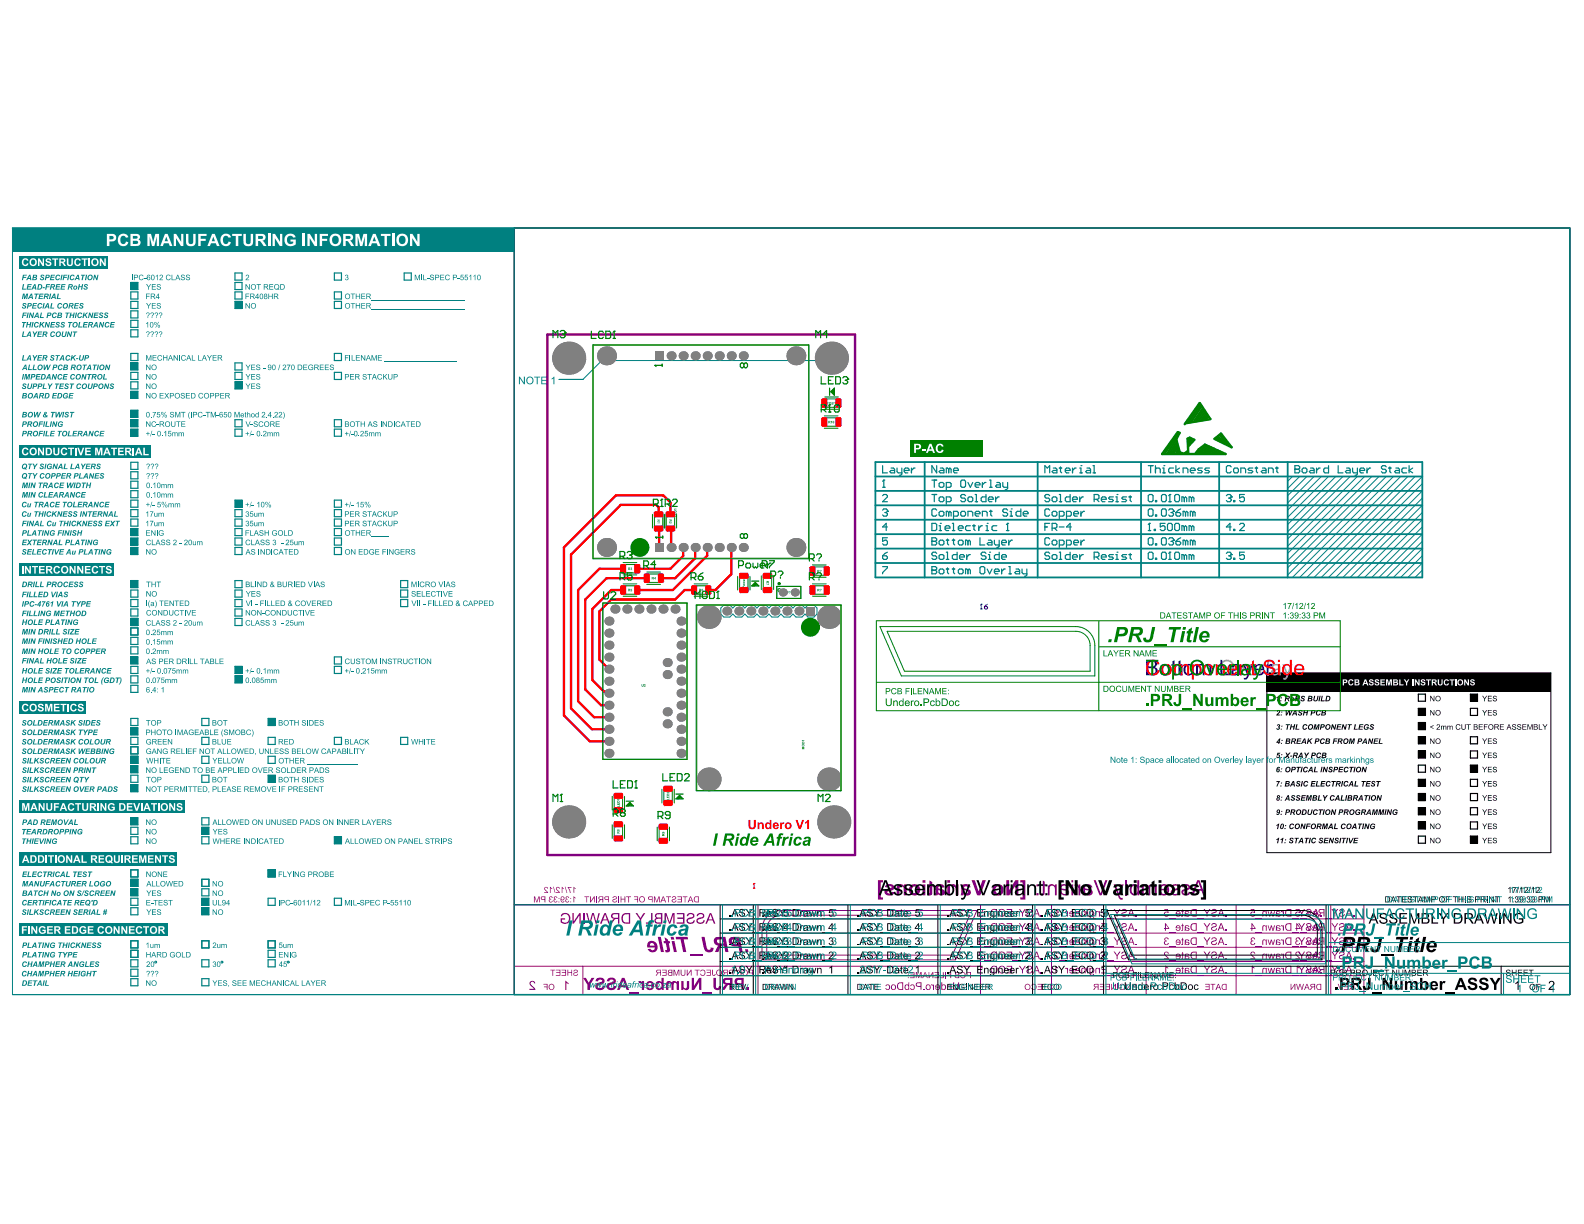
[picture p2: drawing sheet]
<svg xmlns="http://www.w3.org/2000/svg" width="279mm" height="216mm" viewBox="0 0 279 216" stroke-linecap="round" stroke-linejoin="round" font-family="sans-serif">
<g fill="none" stroke="#008000" stroke-width=".18">
<path d="M104.6 60.8h38.1v37.8h-38.1zM145.3 70.4h2.7v1.4h-2.7zM145.3 73.7h2.7v1.5h-2.7zM109.8 99.6h2.7v1.5h-2.7zM115.4 90.6h1.5v2.8h-1.5zM117.5 90.6h1.5v2.8h-1.5zM143.2 100h2.7v1.5h-2.7zM106.3 106.4h14.9v27.5h-14.9zM109.8 103.3h2.7v1.5h-2.7zM114 101.2h2.7v1.5h-2.7zM122.3 103.3h2.8v1.5h-2.8zM122.9 106.7h25.4v32.8h-25.4z"/>
<path d="M130.5 101.4h1.4v2.8h-1.4zM134.6 101.4h1.5v2.8h-1.5zM137 103.4h4.3v2.2h-4.3zM143.2 103.3h2.7v1.5h-2.7zM117.1 139h1.5v2.8h-1.5zM108.3 140.3h1.5v2.7h-1.5zM108.3 145.3h1.5v2.7h-1.5zM116.3 145.7h1.4v2.7h-1.4z"/>
</g>
<g fill="#008000">
<path d="M115.9 92.2h.4v-.1l.1 .2z"/>
<path d="M117.6 141h.4v-.2v.3z"/>
<path d="M117.6 140.4l.1 .3h.1v-.2l.1 .2h.1v-.3v.4h-.4z"/>
<path d="M117.6 139.7h.2l.2 .1v-.1v.3l-.2-.2-.1 .1z"/>
<path d="M118 92.1l.3 .1 .1-.1v.2h-.1l-.2-.1-.1 .1z"/>
<path d="M141.5 131.7h.4l-.4 .1 .4 .1-.4 .2h.4h-.4v-.1l.2-.1h-.2z"/>
<path d="M141.4 130.6h.5h-.3l-.1 .1z"/>
<path d="M108.9 142.3h.3l.1-.3v.3z"/>
<path d="M108.9 141.7v.2l.1-.2 .2 .2 .1-.3v.4h-.4z"/>
<path d="M108.8 141h.5h-.3v.2z"/>
<path d="M131.1 102.5l.3 .1-.2 .2 .2 .1-.3 .1 .2-.2h-.2l.2-.1z"/>
<path d="M131.1 102l.3 .2h-.3z"/>
<path d="M146.6 74.4l.2-.2v.5l-.1-.3z"/>
<path d="M147.1 70.9h.3v.4h-.1v-.3z"/>
<path d="M146.7 70.9h.3v.4h-.3h.2l-.2-.1 .2-.2z"/>
<path d="M145.9 71h.3h-.2v.3l.2-.1-.1 .1h-.2z"/>
<path d="M111.3 103.9h.2h-.2l.2 .2-.1 .2-.2-.1h.2l-.2-.1z"/>
<path d="M111.2 100.2h.3l-.1 .4-.2-.1h.2v-.3z"/>
<path d="M118.9 91.1h.4v-.2v.3z"/>
<path d="M118.9 90.5l.1-.1v.3h.2l.1-.2v.3h-.3z"/>
<path d="M118.9 89.7l.4 .1h-.3v.1z"/>
<path d="M135.2 102.9l.3 .2 .1-.2v.3z"/>
<path d="M113.2 120.7h.1v.4l.1-.1v-.3h.1l-.1 .4h-.2z"/>
<path d="M113.6 120.7h.2l-.1 .3 .2 .1h-.3l.2-.3h-.2z"/>
<path d="M108.9 146.7l.1-.1 .1 .2 .2-.2-.2 .3 .2 .1h-.5zM108.9 146.7v.2h.1z"/>
<path d="M108.9 146.4l.3-.1 .1 .2-.4 .1zM108.9 146.4a.05 .05 0 0 0 .1 0 .05 .05 0 0 0-.1 0zM109.1 146.4a.07 .07 0 0 0 .1 0 .07 .07 0 0 0-.1 0z"/>
<path d="M115.9 91.7h.5v.3h-.2l-.1-.1-.2 .2 .2-.3zM116.2 91.8l.1 .1v-.1z"/>
<path d="M117.6 140.1h.4v.3h-.4zM117.7 140.1v.2h.3v-.2z"/>
<path d="M118 91.6h.5l-.1 .3h-.2l-.2 .1 .2-.2zM118.3 91.7l.1 .2v-.2z"/>
<path d="M141.4 131.4a.25 .25 0 0 1 .5 0 .25 .25 0 0 1-.5 0zM141.5 131.4a.15 .15 0 0 0 .3 0 .15 .15 0 0 0-.3 0z"/>
<path d="M141.5 130.9h.3l.1 .3h-.4zM141.5 130.9v.2h.3v-.2z"/>
<path d="M108.9 141.3h.3l.1 .3h-.4zM109 141.3l-.1 .2h.3v-.2z"/>
<path d="M131 103.4h.2l.2 .3h-.4zM131 103.5v.1h.2l-.1-.1z"/>
<path d="M131.1 103.2a.16 .16 0 0 1 .3 0 .16 .16 0 0 1-.3 0zM131.1 103.2a.1 .1 0 0 0 .2 0 .1 .1 0 0 0-.2 0z"/>
<path d="M131.1 102.3l.2-.1v.2v-.2l.1 .3h-.3zM131.1 102.3l.1 .1z"/>
<path d="M138.8 104.3l.3 .1v.1l-.2 .1v.1zM138.9 104.4v.1h.1z"/>
<path d="M139.2 104.3h.2v.3l-.1-.1 .1-.1h-.2zM139.3 104.6l.1 .1z"/>
<path d="M146.1 74.2l.4 .1-.1 .2 .1 .2-.2-.2-.2 .2zM146.2 74.3v.1h.2z"/>
<path d="M146.8 74.4a.2 .2 0 0 1 .4 0 .2 .2 0 0 1-.4 0zM147 74.3v.3z"/>
<path d="M146.3 71l.3-.1v.4h-.3zM146.4 71v.2l.1 .1v-.3z"/>
<path d="M110.8 103.9h.3l-.1 .2 .2 .2-.2-.2-.2 .2zM110.9 103.9v.2l.2-.1z"/>
<path d="M110.8 100.1l.3 .1-.1 .2 .2 .1-.2-.1-.2 .1zM110.9 100.2v.1h.2z"/>
<path d="M116.8 147.1l.2 .1 .2-.2-.2 .3 .2 .1h-.4zM116.9 147.2v.1h.1z"/>
<path d="M116.8 146.7l.4 .1v.2l-.2-.2v.2h-.2zM116.9 146.9a.06 .06 0 0 0 .1 0 .06 .06 0 0 0-.1 0z"/>
<path d="M119 90l.3 .1v.3h-.4zM119 90.1v.2h.3l-.1-.2z"/>
<path d="M123.3 103.9h.4l-.1 .2 .1 .2-.2-.2-.2 .2zM123.4 103.9v.2l.2-.1z"/>
<path d="M123.8 103.9h.2l-.2 .1 .2 .1v.2l-.2-.1zM123.8 104.2a.1 .1 0 0 0 .2 0 .1 .1 0 0 0-.2 0z"/>
<path d="M144.2 103.9h.3l-.1 .2 .2 .2-.3-.2-.1 .2zM144.3 103.9v.2l.1-.1z"/>
<path d="M144.6 103.9h.3l-.1 .3v-.2zM144.7 104.2l.1 .1z"/>
<path d="M144.2 100.5l.3 .1-.1 .2 .2 .2-.3-.2-.1 .2zM144.3 100.6v.1h.1z"/>
<path d="M144.6 100.6h.3l-.1 .3v-.3l-.2 .1zM144.7 100.9l.1 .1z"/>
<path d="M135.2 102.5h.4v.3l-.3-.1-.1 .2 .1-.2zM135.4 102.6l.1 .2v-.2z"/>
<path d="M115 101.8h.3l-.1 .2 .1 .2-.2-.2-.1 .2zM115.1 101.9v.1l.1-.1z"/>
<path d="M115.6 101.8v.4l-.2-.1zM115.5 101.9v.2z"/>
</g>
<circle cx="137.5" cy="104.1" r=".25" fill="none" stroke="#008000" stroke-width=".18"/>
<g fill="none" stroke="#800080" stroke-width=".18">
<path d="M90.7 40.2h186.2v135.2h-186.2zM90.7 159.6h186.2M133.7 159.6v15.8M172.9 159.6v15.8M185.5 159.6v15.8M202.2 159.6v15.8M218 159.6v15.8M234.7 159.6v15.8M240.6 159.6v15.8M90.7 170.4h82.2M102.8 170.4v5M137.7 160.6h34.6l-3.8 8.7h-34.1v-5.4"/>
<path d="M137.7 161.4h33.3l-3 7.1h-32.8v-4.6M172.9 172.1h67.7M172.9 169.6h67.7M172.9 167.1h67.7M172.9 164.6h67.7M172.9 162.1h67.7"/>
</g>
<g fill="#800080">
<path d="M93.5 173.1l.4-.1 .4 .2 .1 .3h-.2l-.1-.3h-.3l-.2 .3 .9 1.1h-1.1v-.2h.8l-.8-.7z"/>
<path d="M99.7 173l.6 .4v.2l-.4-.2v1.2h-.2z"/>
<path d="M95.9 173.5h.7v1.1h-.2v-.5h-.5v-.1h.5v-.3h-.5z"/>
<path d="M101.2 171.1l.4-.1 .3 .2v.2l-.7 .4 .2 .2h.2l.4-.2-.2 .3h-.4l-.2-.1-.1-.3 .7-.4-.1-.1h-.2l-.2 .2-.2-.1z"/>
<path d="M100.1 171h.1v.5h.6v-.5h.1v1.1h-.1v-.5h-.6v.5h-.1z"/>
<path d="M99.1 171h.7v1.1h-.8v-.1h.7v-.4h-.6v-.1h.6v-.3h-.6z"/>
<path d="M98.1 171h.7v1.1h-.8v-.1h.7v-.4h-.6v-.1h.6v-.3h-.6z"/>
<path d="M97.1 171h.8v.2h-.3v.9h-.2v-.9h-.3z"/>
<path d="M101.2 156.4l.3 .3v.1l-.2-.1v.8h-.1z"/>
<path d="M100.1 156.5h.7v.1h-.5l.3 .4 .1 .5h-.2z"/>
<path d="M99.6 156.4h.1l.4 1.1h-.1z"/>
<path d="M99.1 156.4l.4 .3-.1 .1-.2-.1v.8h-.1z"/>
<path d="M98.1 156.5l.2-.1 .4 .1v.2l-.4-.2-.1 .3 .6 .7h-.8v-.1h.6l-.5-.5z"/>
<path d="M97.6 156.4h.1l.3 1.1h-.1z"/>
<path d="M97 156.4l.4 .3v.1l-.3-.1v.8h-.1z"/>
<path d="M96 156.5l.4-.1 .2 .2 .1 .1-.4-.2-.2 .3 .6 .7h-.7v-.1h.5l-.5-.5z"/>
<path d="M101.2 158.1l.3 .3v.1l-.2-.2v.9h-.1z"/>
<path d="M99.9 158.2l.3-.1 .2 .3-.4-.2-.1 .2 .2 .3h-.2v.3l.2 .1 .2-.2 .1 .1-.2 .2h-.2l-.3-.2v-.3a.14 .14 0 0 0 .2-.1 .14 .14 0 0 0-.1-.2z"/>
<path d="M97.8 158.2l.4-.1 .1 .2-.1 .1-.1-.2-.3 .1 .3 .4h-.3v.3l.2 .1 .3-.2-.2 .3-.4-.2v-.3l.1-.1-.1-.2z"/>
<path d="M97 158.2l.3-.1 .2 .2-.2 .1v-.1l-.2-.1-.1 .1 .2 .4h-.2v.3l.2 .1 .3-.2-.2 .3h-.2l-.3-.2v-.3l.2-.1-.1-.1z"/>
<path d="M94.2 158.1h.2l.3 .9 .3-.9h.2v1.1h-.1v-.9l-.3 .9h-.2l-.3-.9v.9h-.1z"/>
<path d="M168.1 173.3h.2v1l.3 .2h.2l.2-.2v-1h.2v.9l-.2 .4h-.5l-.3-.2z"/>
<path d="M167.1 173.7l.4-.1 .2 .2v-.1h.2v.9h-.2v-.7l-.3-.1-.2 .1v.7h-.1z"/>
<path d="M164.2 173.7l.2-.1 .2 .2v-.1h.1v.9h-.1l-.1-.7-.2-.1z"/>
<path d="M162.8 174.4h.2v.2h-.2z"/>
<path d="M160.6 173.7l.4-.1 .3 .2v.5l-.2 .3h-.3l-.2-.1-.1-.2h.2l.1 .2h.2l.2-.3-.1-.4h-.2l-.2 .1h-.2z"/>
<path d="M156.3 173.8l.4-.2 .2 .2 .1 .5-.2 .3h-.4l-.2-.1v-.2h.1l.1 .1 .2 .1 .2-.3v-.4h-.3l-.2 .1h-.1z"/>
<path d="M169.5 171.6l.4-.2 .4 .3v.3l-.2 .4-.4 .2-.3-.2v-.2l.1-.1 .1 .3h.4l.2-.3-.2-.5h-.4l-.1 .2-.1-.1z"/>
<path d="M167.1 171.5h.7v1h-.2v-.5h-.5v-.1h.5v-.3h-.5z"/>
<path d="M166.7 171.5h.1v1h-.1z"/>
<path d="M166.3 171.5h.2v1h-.7v-.1h.5z"/>
<path d="M164.8 171.5h.8v1h-.8v-.1h.7v-.4h-.6v-.1h.6v-.3h-.7z"/>
<path d="M163.8 171.5h.1v.8l.6-.8h.1v1h-.1v-.8l-.6 .8h-.1z"/>
<path d="M161.5 171.5h.2l.3 .9 .3-.9h.3v1h-.2v-.9l-.3 .9h-.1l-.3-.9v.9h-.2z"/>
<path d="M160.5 171.5h.8v1h-.8v-.1h.7v-.4h-.6v-.1h.6v-.3h-.7z"/>
<path d="M183 173.5h.8v1.1h-.8v-.1h.7v-.4h-.6v-.1h.6v-.3h-.7z"/>
<path d="M182 173.6l.5-.1 .3 .3v.4l-.2 .4h-.4l-.3-.2 .1-.2 .3 .3 .4-.3-.2-.5h-.2l-.4 .1z"/>
<path d="M183.6 171.5h.2v.2h-.2z"/>
<path d="M181.2 170.5l.2-.2 .6 .2v.4l-.8 .4 .1 .2 .4 .1 .2-.3h.2l-.2 .4h-.4l-.4-.2v-.4l.8-.4-.2-.2-.6 .2z"/>
<path d="M179.7 170.4h.2l.4 .6 .4-.6h.2l-.5 .7v.6h-.1v-.6z"/>
<path d="M178.7 172h1v.1h-1z"/>
<path d="M177.6 170.4h.9v1.3h-1v-.2h.8v-.4h-.7v-.2h.7v-.4h-.7z"/>
<path d="M176.3 170.5l.5-.2 .4 .3 .1 .5-.2 .5-.4 .1-.4-.2-.1-.2 .1-.1 .2 .3h.4l.2-.4-.1-.5-.5-.1-.2 .3-.1-.1z"/>
<path d="M173.6 172h1v.1h-1z"/>
<path d="M172.9 170.3l.5 .4v.2l-.3-.3v1.1h-.2z"/>
<path d="M183.6 164h.2v.2h-.2z"/>
<path d="M181.2 163l.3-.2 .5 .2v.4l-.8 .4 .1 .2h.3l.3-.1v-.2l.2 .1-.2 .3-.5 .1-.3-.2v-.4l.8-.4-.1-.2h-.3l-.2 .2h-.2z"/>
<path d="M179.7 162.8h.2l.4 .7 .4-.7h.2l-.5 .8v.6h-.1v-.6z"/>
<path d="M178.7 164.4h1v.2h-1z"/>
<path d="M177.6 162.8h.9v1.4h-1v-.2h.8v-.4h-.7v-.2h.7v-.4h-.7z"/>
<path d="M176.3 162.9l.5-.1 .5 .3v.5l-.2 .5-.5 .1-.4-.3v-.1l.1-.1 .3 .3h.3l.2-.4-.1-.5-.3-.1-.4 .3-.1-.1z"/>
<path d="M173.6 164.4h1v.2h-1z"/>
<path d="M183.6 166.5h.2v.2h-.2z"/>
<path d="M181.2 165.5l.3-.2 .5 .2v.4l-.8 .4 .1 .2 .3 .1 .3-.2v-.2l.2 .1-.2 .4h-.5l-.3-.2v-.4l.8-.4-.1-.2h-.3l-.2 .2h-.2z"/>
<path d="M179.7 165.3h.2l.4 .7 .4-.7h.2l-.5 .8v.6h-.1v-.6z"/>
<path d="M178.7 166.9h1v.2h-1z"/>
<path d="M177.6 165.3h.9v1.4h-1v-.2h.8v-.4h-.7v-.2h.7v-.4h-.7z"/>
<path d="M176.3 165.5l.5-.2 .4 .3 .1 .5-.2 .5-.5 .1-.4-.3v-.1l.1-.1 .3 .3h.3l.2-.4-.1-.5-.4-.1-.3 .3-.1-.1z"/>
<path d="M173.6 166.9h1v.2h-1z"/>
<path d="M172.8 165.5l.3-.2 .4 .3-.2 .1-.1-.2h-.2l-.1 .1 .3 .5h-.3l-.1 .3 .3 .2 .2-.3h.2l-.2 .4h-.4l-.2-.3v-.3l.2-.1-.2-.3z"/>
<path d="M183.6 161.5h.2v.2h-.2z"/>
<path d="M181.2 160.5l.5-.2 .2 .1 .2 .3-.2 .3-.7 .3 .1 .2h.3h.2l.1-.3 .2 .1-.1 .2-.2 .2h-.5l-.2-.3v-.3l.7-.3a.28 .28 0 0 0-.2-.3 .28 .28 0 0 0-.3 .1l-.2 .1z"/>
<path d="M179.7 160.3h.2l.4 .7 .4-.7h.2l-.5 .8v.6h-.1v-.6z"/>
<path d="M178.7 161.9h1v.2h-1z"/>
<path d="M177.6 160.3h.9v1.4h-1v-.2h.8v-.4h-.7v-.2h.7v-.4h-.7z"/>
<path d="M176.3 160.4l.5-.1 .5 .3v.5l-.2 .5-.5 .1-.4-.3v-.1l.1-.1 .2 .3h.4l.2-.4-.1-.5-.3-.1-.4 .2h-.1z"/>
<path d="M173.6 161.9h1v.2h-1z"/>
<path d="M172.7 160.4h.7l.1 .6-.5-.1-.2 .3 .1 .3 .1 .1 .2-.1 .1-.2h.2l-.2 .4h-.3l-.3-.2-.1-.4 .2-.2h.5l-.1-.4h-.5z"/>
<path d="M213.5 173.5h.9v.2h-.4v.9h-.1v-.9h-.4z"/>
<path d="M212.6 173.5h.8v1.1h-.8v-.1h.6v-.4h-.6v-.1h.6v-.3h-.6z"/>
<path d="M216.2 171.5h.2v.2h-.2z"/>
<path d="M213.8 170.4l.5-.1 .3 .2v.4l-.8 .4 .1 .2 .3 .1 .3-.3h.2l-.3 .4h-.4l-.4-.2v-.3l.2-.2 .7-.3-.3-.2-.6 .2z"/>
<path d="M212.3 170.4h.2l.4 .6 .4-.6h.2l-.5 .7v.6h-.2v-.6z"/>
<path d="M211.2 172h1.1v.1h-1.1z"/>
<path d="M208.5 170.4l.3 .5h-.1v.7l-.4 .1 .2-.2v-.6h-.1v-.2h.1z"/>
<path d="M206.2 172h1.1v.1h-1.1z"/>
<path d="M205.5 170.3l.6 .4v.2l-.4-.3v1.1h-.2z"/>
<path d="M216.2 164h.2v.2h-.2z"/>
<path d="M213.7 163l.4-.2 .5 .2v.4l-.7 .3-.1 .1 .1 .2h.3h.2l.1-.3 .2 .1-.3 .4h-.5l-.3-.4 .1-.2 .7-.3 .1-.2-.5-.1-.2 .2h-.2z"/>
<path d="M212.3 162.8h.2l.4 .7 .4-.7h.2l-.5 .8v.6h-.2v-.6z"/>
<path d="M211.2 164.4h1.1v.2h-1.1z"/>
<path d="M208.5 162.9l.3 .4h-.1v.8l-.3 .1v-.2h.1v-.7h-.1v-.1h.1z"/>
<path d="M206.2 164.4h1.1v.2h-1.1z"/>
<path d="M216.2 166.5h.2v.2h-.2z"/>
<path d="M213.7 165.5l.4-.2 .5 .2v.4l-.7 .3-.1 .1 .1 .2 .3 .1 .2-.1 .1-.3 .2 .1-.3 .4h-.4l-.3-.2v-.4l.8-.4-.2-.2h-.3l-.2 .2h-.2z"/>
<path d="M212.3 165.3h.2l.4 .7 .4-.7h.2l-.5 .8v.6h-.2v-.6z"/>
<path d="M211.2 166.9h1.1v.2h-1.1z"/>
<path d="M208.5 165.4l.3 .5h-.1v.7l-.3 .1v-.1l.1-.1v-.6h-.1v-.2h.1z"/>
<path d="M206.2 166.9h1.1v.2h-1.1z"/>
<path d="M205.4 165.5l.3-.2 .4 .2 .1 .2h-.2l-.2-.2-.2 .1v.2l.2 .1v.2l-.3 .1 .1 .4 .3-.1 .1-.2h.2l-.1 .3-.3 .1h-.3l-.2-.3 .1-.3a.15 .15 0 0 0 .1-.2 .15 .15 0 0 0-.1-.1z"/>
<path d="M216.2 161.5h.2v.2h-.2z"/>
<path d="M213.8 160.4l.5-.1 .3 .2v.4l-.7 .3-.1 .1 .1 .2h.3h.2l.1-.3 .2 .1-.3 .4h-.4l-.3-.2v-.4l.8-.4-.2-.2h-.3l-.2 .2h-.2z"/>
<path d="M212.3 160.3h.2l.4 .7 .4-.7h.2l-.5 .8v.6h-.2v-.6z"/>
<path d="M211.2 161.9h1.1v.2h-1.1z"/>
<path d="M208.5 160.4l.3 .4h-.1v.8l-.3 .1v-.2h.1v-.7h-.1v-.1h.1z"/>
<path d="M206.2 161.9h1.1v.2h-1.1z"/>
<path d="M205.4 160.4h.6l.1 .6-.4-.1-.2 .3v.3l.2 .1 .2-.1 .1-.2h.2l-.3 .4h-.3l-.3-.3 .1-.5 .3-.1 .2 .1v-.4h-.5z"/>
<path d="M228.6 173.5h.2l.2 1 .2-1h.2l.2 1 .2-1h.2l-.3 1.1h-.1l-.3-.9-.3 .9h-.1z"/>
<path d="M227.6 173.5h.2v.9l.5-.9h.2v1.1h-.2v-.8l-.5 .8h-.2z"/>
<path d="M237 173.5h.8v1.1h-.8v-.1h.7v-.4h-.6v-.1h.6v-.3h-.7z"/>
<path d="M236 173.5h.1l.3 1 .4-1h.1l-.4 1.1h-.1z"/>
<path d="M238.7 171.5h.2v.2h-.2z"/>
<path d="M236.3 170.4l.5-.1 .3 .2v.4l-.8 .4 .2 .2 .3 .1 .3-.3h.1l-.2 .4h-.4l-.4-.2v-.3l.1-.2 .7-.3-.2-.2-.6 .2z"/>
<path d="M234.8 170.4h.2l.4 .6 .5-.6h.2l-.6 .7v.6h-.1v-.6z"/>
<path d="M233.8 172h1v.1h-1z"/>
<path d="M230.5 170.7h.2l.2 .8 .3-.8h.2l-.4 1h-.2z"/>
<path d="M229.4 172h1.1v.1h-1.1z"/>
<path d="M228.7 170.3l.5 .4v.2l-.3-.3v1.1h-.2z"/>
<path d="M238.7 164h.2v.2h-.2z"/>
<path d="M236.3 163l.3-.2 .5 .2v.4l-.7 .3-.1 .1 .1 .2h.3h.3l.1-.3 .1 .1-.2 .4h-.6l-.3-.4 .1-.2 .8-.3v-.2l-.4-.1-.2 .2h-.2z"/>
<path d="M234.8 162.8h.2l.4 .7 .5-.7h.2l-.6 .8v.6h-.1v-.6z"/>
<path d="M233.8 164.4h1v.2h-1z"/>
<path d="M230.5 163.2h.2l.2 .8 .3-.8h.2l-.4 1h-.2z"/>
<path d="M229.4 164.4h1.1v.2h-1.1z"/>
<path d="M238.7 166.5h.2v.2h-.2z"/>
<path d="M236.3 165.5l.3-.2 .5 .2v.4l-.7 .3-.1 .1 .1 .2 .3 .1 .3-.1 .1-.3 .1 .1-.2 .4h-.5l-.3-.2v-.4l.8-.4-.2-.2h-.3l-.1 .2h-.2z"/>
<path d="M234.8 165.3h.2l.4 .7 .5-.7h.2l-.6 .8v.6h-.1v-.6z"/>
<path d="M233.8 166.9h1v.2h-1z"/>
<path d="M230.5 165.7h.2l.2 .8 .3-.8h.2l-.4 1h-.2z"/>
<path d="M229.4 166.9h1.1v.2h-1.1z"/>
<path d="M228.7 165.4h.4l.2 .3h-.2l-.1-.2-.3 .1v.2l.3 .1v.2h-.3v.4l.3 .1 .2-.3h.1l-.1 .3-.2 .1-.4-.1-.1-.2v-.3l.2-.1-.2-.2z"/>
<path d="M238.7 161.5h.2v.2h-.2z"/>
<path d="M236.3 160.4l.5-.1 .3 .2v.4l-.7 .3-.1 .1 .1 .2h.3h.3l.1-.3 .1 .1-.2 .4h-.4l-.4-.2v-.4l.8-.4-.2-.2h-.3l-.1 .2h-.2z"/>
<path d="M234.8 160.3h.2l.4 .7 .5-.7h.2l-.6 .8v.6h-.1v-.6z"/>
<path d="M233.8 161.9h1v.2h-1z"/>
<path d="M230.5 160.7h.2l.2 .8 .3-.8h.2l-.4 1h-.2z"/>
<path d="M229.4 161.9h1.1v.2h-1.1z"/>
<path d="M228.5 160.4h.7l.1 .6-.4-.1-.3 .3 .1 .3 .2 .1 .2-.1 .1-.2h.1l-.2 .4h-.3l-.3-.3v-.3l.1-.3 .5 .1-.1-.4h-.5z"/>
<path d="M183.6 169h.2v.2h-.2z"/>
<path d="M181.2 168l.3-.2 .5 .2v.4l-.8 .4 .1 .2 .4 .1 .2-.3h.2l-.2 .4h-.4l-.4-.2v-.4l.8-.4-.2-.2-.6 .2z"/>
<path d="M179.7 167.8h.2l.4 .7 .4-.7h.2l-.5 .8v.6h-.1v-.6z"/>
<path d="M178.7 169.4h1v.2h-1z"/>
<path d="M177.6 167.8h.9v1.4h-1v-.2h.8v-.4h-.7v-.2h.7v-.4h-.7z"/>
<path d="M176.3 168l.4-.2 .5 .3 .1 .5-.2 .5-.4 .1-.5-.3v-.1l.1-.1 .2 .3 .4 .1 .2-.2v-.3l-.1-.5-.4-.1-.3 .3-.1-.1z"/>
<path d="M173.6 169.4h1v.2h-1z"/>
<path d="M172.7 168l.4-.2 .4 .3v.1h-.2l-.1-.2h-.3l-.1 .3 .6 .6 .1 .3h-.8v-.2h.6l-.6-.5z"/>
<path d="M216.2 169h.2v.2h-.2z"/>
<path d="M213.8 168l.4-.2 .4 .2v.4l-.7 .3-.1 .1 .1 .2 .3 .1 .3-.3h.2l-.3 .4h-.4l-.4-.2 .1-.4 .8-.4-.3-.2-.6 .2z"/>
<path d="M212.3 167.8h.2l.4 .7 .4-.7h.2l-.5 .8v.6h-.2v-.6z"/>
<path d="M211.2 169.4h1.1v.2h-1.1z"/>
<path d="M208.5 167.9l.3 .5h-.1v.7l-.4 .1 .2-.2v-.6h-.1v-.2h.1z"/>
<path d="M206.2 169.4h1.1v.2h-1.1z"/>
<path d="M205.4 168l.4-.2 .3 .2 .1 .2h-.2l-.1-.2h-.2l-.2 .2 .7 1h-.9v-.2h.7l-.6-.6z"/>
<path d="M238.7 169h.2v.2h-.2z"/>
<path d="M236.3 168l.4-.2 .4 .2v.4l-.7 .3-.1 .1 .1 .2 .4 .1 .3-.3h.1l-.2 .4h-.4l-.4-.2v-.4l.8-.4-.2-.2-.6 .2z"/>
<path d="M234.8 167.8h.2l.4 .7 .5-.7h.2l-.6 .8v.6h-.1v-.6z"/>
<path d="M233.8 169.4h1v.2h-1z"/>
<path d="M230.5 168.2h.2l.2 .8 .3-.8h.2l-.4 1h-.2z"/>
<path d="M229.4 169.4h1.1v.2h-1.1z"/>
<path d="M228.6 168l.4-.2 .3 .2v.2h-.1l-.2-.2h-.3l-.1 .2 .8 1h-.9v-.2h.6l-.6-.6z"/>
<path d="M131.1 171.1l.4-.1 .3 .3 .1 .4-.2 .4h-.4l-.3-.2v-.1l.1-.1 .2 .3h.3l.2-.3-.2-.5h-.3l-.2 .2-.1-.1z"/>
<path d="M125.6 171h.2v.9l.2 .1 .1-.2h.1l-.1 .3h-.3l-.2-.1z"/>
<path d="M124.6 171h.8v1.1h-.8v-.1h.7v-.4h-.6v-.1h.6v-.3h-.7z"/>
<path d="M123.6 171.1l.4-.1 .3 .2 .1 .5-.1 .3-.5 .1-.3-.2 .1-.2 .1 .3h.3l.3-.3-.2-.5h-.2l-.4 .1z"/>
<path d="M122.5 171h.9v.2h-.4v.9h-.1v-.9h-.4z"/>
<path d="M121.1 171h.2v.9l.5-.9h.2v1.1h-.1v-.8l-.6 .8h-.2z"/>
<path d="M120.1 171h.1v.8l.2 .2 .3-.1 .1-.9h.1v.8l-.2 .3h-.3l-.3-.1z"/>
<path d="M118.8 171h.2l.3 1 .3-1h.2v1.1h-.1v-.9l-.3 .9h-.1l-.3-.9v.9h-.2z"/>
<path d="M116.8 171h.8v1.1h-.8v-.1h.6v-.4h-.5v-.1h.5v-.3h-.6z"/>
<path d="M199.7 173.5h.8v1.1h-.8v-.1h.6v-.4h-.5v-.1h.5v-.3h-.6z"/>
<path d="M198.7 173.5h.1v.9l.6-.9h.1v1.1h-.1v-.8l-.6 .8h-.1z"/>
<path d="M197.6 173.7l.4-.2 .3 .2 .2 .4-.2 .4-.5 .1-.3-.1v-.4h.4v.1h-.3v.2l.2 .1h.3l.2-.4-.1-.4h-.4l-.2 .2-.1-.1z"/>
<path d="M197.1 173.5h.1v1.1h-.1z"/>
<path d="M196 173.5h.1v.9l.6-.9h.2v1.1h-.2v-.8l-.5 .8h-.2z"/>
<path d="M195 173.5h.8v1.1h-.8v-.1h.6v-.4h-.6v-.1h.6v-.3h-.6z"/>
<path d="M194 173.5h.8v1.1h-.8v-.1h.6v-.4h-.6v-.1h.6v-.3h-.6z"/>
<path d="M200.3 171.5h.2v.2h-.2z"/>
<path d="M197.9 170.4l.5-.1 .3 .2v.4l-.8 .4 .2 .2 .3 .1 .3-.3h.1l-.2 .4h-.4l-.4-.2v-.4l.8-.4-.2-.2-.6 .2z"/>
<path d="M196.4 170.4h.2l.4 .6 .4-.6h.3l-.6 .7v.6h-.1v-.6z"/>
<path d="M195.3 172h1.1v.1h-1.1z"/>
<path d="M194.3 170.4h.9v1.3h-1v-.2h.8v-.4h-.7v-.2h.7v-.4h-.7z"/>
<path d="M193.3 170.8l.3-.1 .3 .2v-.2h.1v1h-.2v-.6l-.1-.2h-.3v.8h-.2z"/>
<path d="M190.8 170.8l.3-.1 .3 .2v-.2h.1v1h-.2v-.7l-.1-.1h-.3v.8h-.2z"/>
<path d="M187.9 170.8l.2-.1 .1 .2v-.2h.2v1h-.2v-.7l-.3-.1z"/>
<path d="M186.8 172h1.1v.1h-1.1z"/>
<path d="M186.2 170.3l.4 .4v.2l-.3-.3v1.1h-.1z"/>
<path d="M131.4 167.4h.5l.1 .5h-.5z"/>
<path d="M123.7 165.3h.6l.4 1.9a.33 .33 0 0 0 .4 .4 .33 .33 0 0 0 .2-.5l.5 .1v.2a.86 .86 0 0 1-.8 .6 .86 .86 0 0 1-.8-.6z"/>
<path d="M96.7 174.1a.55 .55 0 0 0 1.1 0 .55 .55 0 0 0-1.1 0zM96.8 174.1a.4 .4 0 0 1 .8 0 .4 .4 0 0 1-.8 0z"/>
<path d="M100.6 158.4v.2h.1v-.2zM100.6 159v.2h.1v-.2z"/>
<path d="M99 158.2l-.1 .3v.5l.2 .2h.3l.1-.3-.4 .2-.1-.4 .1 .1h.3l.1-.5-.2-.2zM99 158.5a.25 .25 0 0 1 .5 0 .25 .25 0 0 1-.5 0z"/>
<path d="M98.5 158.4v.2h.2v-.2zM98.5 159v.2h.2v-.2z"/>
<path d="M95.4 158.2l.1 .5h.5v.5h.2v-1.1zM95.6 158.3l.4-.1v.4h-.4z"/>
<path d="M166 173.3v1.3l.2-.1 .4 .1 .2-.2v-.6l-.3-.2-.3 .2v-.5zM166.2 173.9l.3-.1 .2 .1v.4l-.2 .2-.3-.2z"/>
<path d="M165.1 173.8l-.2 .4 .8 .1-.3 .2-.3-.2-.1 .1 .2 .2h.4l.2-.3-.1-.5-.2-.2zM165.2 173.8h.3l.2 .2h-.6z"/>
<path d="M163.2 174.1a.5 .5 0 0 0 1 0 .5 .5 0 0 0-1 0zM163.5 173.9l.2-.1 .3 .1v.3l-.1 .3-.4-.1z"/>
<path d="M161.6 173.4l-.1 .3 .1 .3 .8 .1v.5h.1v-1.3zM161.7 173.5l.7-.1v.5h-.4a.24 .24 0 0 1-.3-.1 .24 .24 0 0 1 0-.3z"/>
<path d="M159.7 173.8l-.2 .4 .2 .3 .7 .1v-1.3h-.2v.5l-.2-.2zM159.8 173.8h.2l.2 .1v.4l-.2 .2-.2-.1z"/>
<path d="M158.4 173.4l-.2 .5 .1 .5 .3 .2h.7v-1.3h-.7zM158.5 173.5l.6-.1v1.1l-.5-.1-.1-.1-.1-.5z"/>
<path d="M157.1 174.1a.5 .5 0 0 0 1 0 .5 .5 0 0 0-1 0zM157.4 173.9l.2-.1 .2 .1 .1 .3-.2 .3-.3-.1z"/>
<path d="M170.5 171.6v.4l.6 .1v.4h.2v-1h-.6zM170.7 171.6h.4v.4l-.4-.1z"/>
<path d="M168.5 171.6v.3l.1 .1-.2 .1 .1 .3 .7 .1v-1h-.5zM168.6 171.6h.4v.3h-.4zM168.6 172.1l.4-.1v.4h-.4z"/>
<path d="M163.1 171.5l-.4 1h.1l.2-.3h.4l.1 .3h.2l-.4-1zM163.2 171.6l.2 .5h-.4z"/>
<path d="M160.1 171.7v.2h.2v-.2zM160.1 172.4v.1h.2v-.1z"/>
<path d="M180.7 174.1a.55 .55 0 0 0 1.1 0 .55 .55 0 0 0-1.1 0zM181.1 173.7h.2l.3 .2v.4l-.2 .2h-.3l-.2-.3z"/>
<path d="M182.7 170.4l-.5 1.3h.2l.2-.4h.5l.2 .4h.1l-.5-1.3zM182.9 170.5l.2 .7h-.5z"/>
<path d="M174.6 171a.7 .7 0 0 0 1.4 0 .7 .7 0 0 0-1.4 0zM175 170.6l.5-.1 .2 .2 .1 .4-.2 .4-.3 .1-.3-.2-.1-.4z"/>
<path d="M182.7 162.8l-.5 1.4h.2l.2-.4h.5l.2 .4h.1l-.5-1.4zM182.9 163l.2 .6h-.5z"/>
<path d="M174.6 163.5a.7 .7 0 0 0 1.4 0 .7 .7 0 0 0-1.4 0zM175 163.1l.4-.1 .3 .1 .1 .6-.2 .3h-.3l-.3-.1-.1-.4z"/>
<path d="M172.8 162.8v.9h-.2v.2h.2v.3h.2v-.3h.6v-.2l-.7-.9zM173 163.1l.4 .6h-.4z"/>
<path d="M182.7 165.3l-.5 1.4h.2l.2-.4h.5l.2 .4h.1l-.5-1.4zM182.9 165.5l.2 .6h-.5z"/>
<path d="M174.6 166a.7 .7 0 0 0 1.4 0 .7 .7 0 0 0-1.4 0zM175 165.6l.5-.1 .2 .1 .1 .6-.2 .3-.4 .1-.2-.2-.1-.4z"/>
<path d="M182.7 160.3l-.5 1.4h.2l.2-.4h.5l.2 .4h.1l-.5-1.4zM182.9 160.5l.2 .6h-.5z"/>
<path d="M174.7 161a.67 .67 0 0 0 1.3 0 .67 .67 0 0 0-1.3 0zM175 160.6l.4-.1 .3 .1 .1 .4-.2 .5h-.3l-.3-.1-.1-.4z"/>
<path d="M215.6 173.7l-.1 .2 .1 .6 .2 .1h.6v-1.1zM215.7 173.8l.5-.1v.8l-.5-.1z"/>
<path d="M214.8 173.5l-.4 1.1h.2l.1-.3h.4l.1 .3h.2l-.4-1.1zM214.9 173.7l.2 .5h-.4z"/>
<path d="M215.3 170.4l-.5 1.3h.2l.1-.4h.6l.1 .4h.2l-.5-1.3zM215.4 170.5l.2 .7h-.4z"/>
<path d="M210.1 170.5l-.1 .5 .1 .5 .3 .2h.7v-1.3h-.7zM210.3 170.6l.6-.1v1l-.6-.1-.1-.5z"/>
<path d="M209.1 170.8l-.2 .9h.2v-.1l.3 .1 .4-.1v-.3l-.4-.2a.18 .18 0 0 1-.2-.1 .18 .18 0 0 1 .1-.2 .18 .18 0 0 1 .2 .1l.1 .1h.2l-.2-.3zM209.2 171.2l.4 .1v.2h-.4z"/>
<path d="M207.5 170.9l-.1 .4h.7l-.2 .3-.5-.2 .1 .2 .3 .1 .3-.1 .2-.3-.2-.5-.4-.1zM207.6 170.9h.3l.2 .2h-.6z"/>
<path d="M215.3 162.8l-.5 1.4h.2l.1-.4h.6l.1 .4h.2l-.5-1.4zM215.4 163l.2 .6h-.4z"/>
<path d="M210.1 163l-.1 .4 .1 .6 .3 .2h.7v-1.4h-.6zM210.3 163.1l.1-.1h.5v1h-.4l-.2-.1z"/>
<path d="M209.1 163.3l-.2 .9 .9-.1v-.3l-.4-.2a.19 .19 0 0 1-.2 0 .19 .19 0 0 1 0-.3 .19 .19 0 0 1 .3 0l.1 .2h.2l-.3-.3zM209.2 163.7l.4 .1v.2h-.3z"/>
<path d="M207.5 163.3l-.1 .4h.7l-.3 .4-.3-.2h-.1l.1 .2 .2 .1 .4-.1 .2-.3-.1-.5-.3-.1zM207.6 163.4l.3-.1 .2 .3h-.6z"/>
<path d="M205.5 162.8v.9h-.2v.2h.2v.3h.2v-.3h.5v-.2l-.6-.9zM205.7 163.1l.4 .6h-.4z"/>
<path d="M215.3 165.3l-.5 1.4h.2l.1-.4h.6l.1 .4h.2l-.5-1.4zM215.4 165.5l.2 .6h-.4z"/>
<path d="M210.1 165.5l-.1 .5 .1 .5 .3 .2h.7v-1.4l-.7 .1zM210.3 165.6l.6-.1v1l-.6-.1-.1-.3z"/>
<path d="M209 165.8l-.1 .9 .9-.1v-.3l-.4-.2a.19 .19 0 0 1-.2 0 .19 .19 0 0 1 0-.3 .19 .19 0 0 1 .3 .1l.1 .1h.2l-.2-.3zM209.2 166.2l.4 .1v.2h-.3z"/>
<path d="M207.5 165.8l-.1 .5h.7l-.3 .3-.4-.2 .1 .2 .4 .1 .3-.1 .1-.3-.1-.4-.3-.2zM207.6 165.9l.3-.1 .2 .3h-.6z"/>
<path d="M215.3 160.3l-.5 1.4h.2l.1-.4h.6l.1 .4h.2l-.5-1.4zM215.4 160.5l.2 .6h-.4z"/>
<path d="M210.2 160.5l-.2 .4 .1 .5 .3 .3h.7v-1.4zM210.3 160.6l.6-.1v1l-.6-.1-.1-.5z"/>
<path d="M209 160.8l-.1 .9h.2v-.2l.3 .2 .4-.1v-.3l-.4-.2a.18 .18 0 0 1-.2-.2 .18 .18 0 0 1 .3-.1l.1 .2h.2l-.3-.3zM209.2 161.2l.4 .1v.2h-.3z"/>
<path d="M207.5 160.8l-.1 .4h.7l-.3 .4-.4-.2 .1 .2 .2 .1 .4-.1 .2-.3-.1-.4-.3-.2zM207.6 160.9l.3-.1 .2 .3h-.6z"/>
<path d="M232.3 173.7l-.1 .3 .1 .5 .2 .1h.6v-1.1zM232.4 173.8l.5-.1v.8l-.5-.1-.1-.4z"/>
<path d="M231.2 173.6l-.1 .4 .3 .1-.4 .5h.2l.4-.5h.2v.5h.2v-1.1zM231.3 173.7h.5v.3h-.5z"/>
<path d="M230.4 173.5l-.4 1.1h.2l.1-.3h.4l.2 .3h.1l-.4-1.1zM230.5 173.7l.2 .5h-.4z"/>
<path d="M238.1 173.7v.3l.3 .1-.4 .5h.1l.4-.5h.3v.5h.1v-1.1zM238.2 173.7h.6v.3h-.5z"/>
<path d="M237.8 170.4l-.5 1.3h.2l.2-.4h.5l.2 .4h.1l-.5-1.3zM238 170.5l.2 .7h-.5z"/>
<path d="M232.6 170.5v.4l.3 .2-.4 .6h.2l.4-.6h.4v.6h.1v-1.3h-.8zM232.8 170.6l.7-.1v.4h-.7z"/>
<path d="M231.6 170.9l-.1 .4h.7l-.2 .3-.3-.2h-.2v.1l.4 .2 .3-.1 .2-.3-.2-.5-.4-.1zM231.7 170.9h.3l.2 .2h-.6z"/>
<path d="M237.8 162.8l-.5 1.4h.2l.2-.4h.5l.2 .4h.1l-.5-1.4zM238 163l.2 .6h-.5z"/>
<path d="M232.6 163v.4l.3 .2-.4 .6h.2l.5-.6h.3v.6h.1v-1.4l-.8 .1zM232.8 163.1l.7-.1v.4h-.7z"/>
<path d="M231.6 163.3l-.1 .4h.7v.1l-.3 .3-.2-.1v-.1h-.2v.1l.3 .2 .4-.1 .2-.5-.2-.3-.4-.1zM231.7 163.4l.3-.1 .2 .3h-.6z"/>
<path d="M228.6 162.8v.9h-.1v.2h.1v.3h.2v-.3h.6v-.2l-.6-.9zM228.8 163.1l.4 .6h-.4z"/>
<path d="M237.8 165.3l-.5 1.4h.2l.2-.4h.5l.2 .4h.1l-.5-1.4zM238 165.5l.2 .6h-.5z"/>
<path d="M232.7 165.4l-.1 .4 .3 .3-.4 .6h.2l.5-.6h.3v.6h.1v-1.4zM232.8 165.6l.7-.1v.4h-.7z"/>
<path d="M231.6 165.9l-.1 .4h.7l-.3 .3-.4-.2v.2l.3 .1 .4-.1 .2-.3-.2-.4-.2-.2zM231.7 165.9h.3l.2 .2h-.6z"/>
<path d="M237.8 160.3l-.5 1.4h.2l.2-.4h.5l.2 .4h.1l-.5-1.4zM238 160.5l.2 .6h-.5z"/>
<path d="M232.6 160.5v.4l.3 .2-.4 .6h.2l.5-.6h.3v.6h.1v-1.4zM232.8 160.6l.7-.1v.4h-.7z"/>
<path d="M231.6 160.8l-.1 .4h.7v.1l-.3 .3-.4-.2v.1l.3 .2h.3l.3-.4-.2-.5-.4-.1zM231.7 160.9l.3-.1 .2 .3h-.6z"/>
<path d="M182.7 167.8l-.5 1.4h.2l.2-.4h.5l.2 .4h.1l-.5-1.4zM182.9 168l.2 .6h-.5z"/>
<path d="M174.6 168.5a.7 .7 0 0 0 1.4 0 .7 .7 0 0 0-1.4 0zM175 168.2l.3-.2 .4 .1 .1 .5-.1 .3-.5 .2-.2-.2-.1-.4z"/>
<path d="M215.3 167.8l-.5 1.4h.2l.1-.4h.6l.1 .4h.2l-.5-1.4zM215.4 168l.2 .6h-.4z"/>
<path d="M210.1 168l-.1 .5 .1 .5 .3 .2h.7v-1.4l-.7 .1zM210.3 168.1l.6-.1v1l-.6-.1-.1-.5z"/>
<path d="M209 168.3l-.1 .9 .2-.1 .2 .1h.4l.1-.4-.4-.2a.18 .18 0 0 1-.2-.1 .18 .18 0 0 1 .1-.2 .18 .18 0 0 1 .2 .1l.1 .1h.2l-.2-.3zM209.2 168.7l.4 .1v.2l-.3 .1z"/>
<path d="M207.5 168.3l-.1 .5h.7l-.3 .3-.4-.2 .1 .2 .3 .1 .4-.1 .1-.3-.1-.4-.3-.2zM207.6 168.4l.3-.1 .2 .3h-.6z"/>
<path d="M237.8 167.8l-.5 1.4h.2l.2-.4h.5l.2 .4h.1l-.5-1.4zM238 168l.2 .6h-.5z"/>
<path d="M232.7 167.9l-.1 .4 .3 .3-.4 .6h.2l.4-.6h.4v.6h.1v-1.4zM232.8 168.1l.7-.1v.4h-.7z"/>
<path d="M231.6 168.3l-.1 .5h.7l-.3 .3-.2-.2-.2 .1 .3 .2h.3l.3-.4-.1-.4-.3-.2zM231.7 168.4h.3l.2 .2h-.6z"/>
<path d="M132.1 171.1v.4l.6 .2v.4h.2v-1.1zM132.2 171.2h.5v.4l-.4-.1z"/>
<path d="M130.1 171.1l-.1 .2 .2 .2-.2 .2v.3l.8 .1v-1.1zM130.2 171.2h.4v.3h-.4zM130.2 171.7l.4-.1v.4h-.4z"/>
<path d="M128.6 171.1v.5l.6 .1v.4h.2v-1.1zM128.7 171.2h.5v.4l-.4-.1z"/>
<path d="M127.5 171.2v.3l.3 .1-.4 .5h.2l.4-.5h.2v.5h.2v-1.1h-.6zM127.7 171.2h.5v.3h-.5z"/>
<path d="M126.3 171.6a.53 .53 0 0 0 1 0 .53 .53 0 0 0-1 0zM126.4 171.6a.41 .41 0 0 1 .8 0 .41 .41 0 0 1-.8 0z"/>
<path d="M117.9 171.2l.1 .3-.2 .2 .1 .3 .7 .1v-1.1l-.6 .1zM118 171.2h.4v.3l-.4-.1zM118 171.7l.4-.1v.4h-.4z"/>
<path d="M115.8 171.2v.3l.2 .1-.4 .5h.2l.4-.5h.3v.5h.1v-1.1h-.6zM115.9 171.2h.6v.3h-.6z"/>
<path d="M192.9 173.7v.3l.3 .1-.4 .5h.2l.4-.5h.2v.5h.2v-1.1h-.6zM193.1 173.8l.5-.1v.3h-.5z"/>
<path d="M199.4 170.4l-.5 1.3h.2l.1-.4h.6l.2 .4h.1l-.5-1.3zM199.5 170.5l.3 .7h-.5z"/>
<path d="M192.2 170.7v1.2l.2 .2h.4l.2-.3-.5 .1-.2-.3 .3 .1 .3-.1 .1-.7-.3-.2-.4 .2v-.2zM192.4 171l.2-.2 .2 .1v.6l-.3 .1-.1-.2z"/>
<path d="M191.8 170.4v.1h.1v-.1zM191.8 170.7v1h.1v-1z"/>
<path d="M189.7 170.8l-.1 .5h.8l-.3 .3-.5-.2 .1 .2 .3 .1 .4-.1 .1-.3-.1-.5-.3-.1zM189.9 170.9h.3l.1 .2h-.5z"/>
<path d="M188.7 170.8l-.1 .5h.7l-.2 .3-.5-.2 .1 .2 .3 .1 .3-.1 .2-.3-.1-.5-.3-.1zM188.8 170.9h.3l.2 .2h-.5z"/>
<path d="M128.7 165.5l-.2 .6 .2 .5 .5 .3h1l.2 1h.6l-.6-2.6h-1.4zM129.2 165.8l.8-.1 .2 .8-.9-.1-.2-.3z"/>
<path d="M126.1 165.4l-.2 .4 .1 .6 .3 .3 .4 .1-.6 1.1h.6l.4-.8 .3-.3h.3l.2 1.1h.6l-.6-2.6h-1.2zM126.5 165.8l1-.1 .1 .7-1-.1-.2-.3z"/>
</g>
<path d="M121.8 168.5h2.1" fill="none" stroke="#800080" stroke-width=".32"/>
<g fill="#800080">
<path d="M119.2 165.3h2.1l.1 .4h-.8l.5 2.2h-.6l-.5-2.2h-.7z"/>
<path d="M117.2 165.3l.6 .4 .1 .3h.2l.1 .4h-.2l.2 1.1a.53 .53 0 0 1-.8 .5v-.4a.22 .22 0 0 0 .3-.1 .22 .22 0 0 0-.1-.3l-.2-.8h-.3l-.1-.4h.4z"/>
<path d="M116 165.3h.6l.5 2.6h-.5z"/>
<path d="M200.3 164h.2v.2h-.2z"/>
<path d="M197.8 163l.4-.2 .5 .2v.4l-.7 .3-.1 .1 .1 .2h.3h.2l.2-.3 .1 .1-.2 .4h-.6l-.2-.1-.1-.3 .2-.3 .6-.2 .1-.2-.4-.1-.2 .2h-.2z"/>
<path d="M196.4 162.8h.2l.4 .7 .4-.7h.3l-.6 .8v.6h-.1v-.6z"/>
<path d="M195.3 164.4h1.1v.2h-1.1z"/>
<path d="M194.3 162.8h.9v1.4h-1v-.2h.8v-.4h-.7v-.2h.7v-.4h-.7z"/>
<path d="M193.3 163.3l.3-.1 .3 .1v-.1h.1v1h-.2v-.6l-.2-.3-.2 .1v.8h-.2z"/>
<path d="M190.8 163.3l.4-.1 .2 .1v-.1h.1v1h-.2v-.7l-.2-.2-.2 .2v.7h-.2z"/>
<path d="M187.9 163.2h.2l.1 .2v-.2h.2v1h-.2v-.8h-.3z"/>
<path d="M186.8 164.4h1.1v.2h-1.1z"/>
<path d="M200.3 166.5h.2v.2h-.2z"/>
<path d="M197.8 165.5l.4-.2 .5 .2v.4l-.7 .3-.1 .1 .1 .2 .3 .1 .2-.1 .2-.3 .1 .1-.2 .4h-.5l-.3-.2v-.4l.8-.4-.2-.2h-.3l-.1 .2h-.2z"/>
<path d="M196.4 165.3h.2l.4 .7 .4-.7h.3l-.6 .8v.6h-.1v-.6z"/>
<path d="M195.3 166.9h1.1v.2h-1.1z"/>
<path d="M194.3 165.3h.9v1.4h-1v-.2h.8v-.4h-.7v-.2h.7v-.4h-.7z"/>
<path d="M193.3 165.8l.3-.1 .3 .2v-.2h.1v1h-.2v-.6l-.2-.3-.2 .1v.8h-.2z"/>
<path d="M190.8 165.8l.4-.1 .2 .2v-.2h.1v1h-.2v-.7l-.2-.2-.2 .2v.7h-.2z"/>
<path d="M187.9 165.7h.2l.1 .2v-.2h.2v1h-.2v-.8h-.3z"/>
<path d="M186.8 166.9h1.1v.2h-1.1z"/>
<path d="M186 165.5l.4-.2 .3 .3 .1 .1h-.2l-.2-.2-.3 .1 .4 .5h-.3l-.1 .3 .3 .2 .2-.3h.2l-.2 .4h-.4l-.3-.2v-.4l.3-.1-.2-.2z"/>
<path d="M200.3 161.5h.2v.2h-.2z"/>
<path d="M197.9 160.4l.5-.1 .3 .2v.4l-.7 .3-.1 .1 .1 .2h.3h.2l.2-.3 .1 .1-.2 .4h-.5l-.3-.2v-.4l.8-.4-.2-.2h-.3l-.1 .2h-.2z"/>
<path d="M196.4 160.3h.2l.4 .7 .4-.7h.3l-.6 .8v.6h-.1v-.6z"/>
<path d="M195.3 161.9h1.1v.2h-1.1z"/>
<path d="M194.3 160.3h.9v1.4h-1v-.2h.8v-.4h-.7v-.2h.7v-.4h-.7z"/>
<path d="M193.3 160.8l.3-.1 .3 .1v-.1h.1v1h-.2v-.6l-.2-.3-.2 .1v.8h-.2z"/>
<path d="M190.8 160.8l.4-.1 .2 .1v-.1h.1v1h-.2v-.7l-.2-.2-.2 .2v.7h-.2z"/>
<path d="M187.9 160.7h.2l.1 .2v-.2h.2v1h-.2v-.8h-.3z"/>
<path d="M186.8 161.9h1.1v.2h-1.1z"/>
<path d="M185.9 160.4h.7l.2 .6-.5-.1-.2 .2v.4l.2 .1 .2-.1 .1-.2h.2l-.2 .4h-.4l-.3-.3v-.2l.2-.4 .5 .1-.1-.4h-.6z"/>
<path d="M232.9 171.5h.2v.2h-.2z"/>
<path d="M230.4 170.5l.6-.2 .3 .2v.4l-.8 .4v.2l.4 .1 .3-.3h.2l-.3 .4h-.3l-.4-.2v-.4l.8-.4-.2-.2h-.3l-.2 .2h-.1z"/>
<path d="M229 170.4h.2l.4 .6 .4-.6h.2l-.5 .7v.6h-.2v-.6z"/>
<path d="M227.9 172h1.1v.1h-1.1z"/>
<path d="M225.9 170.8l.3-.1 .1 .2v-.2h.2v1h-.2l-.1-.8h-.2z"/>
<path d="M223.6 170.7h.1l.3 .8 .2-.8h.1l.2 .8 .2-.8h.2l-.3 1h-.2l-.1-.7-.2 .7h-.2z"/>
<path d="M222.7 170.8l.4-.1 .2 .2v-.2h.1v1h-.1v-.7l-.2-.1h-.2l-.1 .8h-.1z"/>
<path d="M221.5 172h1.1v.1h-1.1z"/>
<path d="M220.8 170.3l.5 .4v.2l-.3-.3v1.1h-.2z"/>
<path d="M232.9 164h.2v.2h-.2z"/>
<path d="M230.5 162.9l.4-.1 .4 .2v.4l-.8 .4v.2h.4l.2-.1 .1-.2 .2 .1-.3 .4h-.4l-.3-.2v-.4l.8-.4-.1-.2h-.4l-.2 .2h-.1z"/>
<path d="M229 162.8h.2l.4 .7 .4-.7h.2l-.5 .8v.6h-.2v-.6z"/>
<path d="M227.9 164.4h1.1v.2h-1.1z"/>
<path d="M225.9 163.2h.3l.1 .2v-.2h.2v1h-.2l-.1-.8h-.2z"/>
<path d="M223.6 163.2h.1l.3 .8 .2-.8h.1l.2 .8 .2-.8h.2l-.3 1h-.2l-.1-.8-.2 .8h-.2z"/>
<path d="M222.7 163.3l.4-.1 .2 .1v-.1h.1v1h-.1v-.7l-.3-.2-.2 .2v.7h-.1z"/>
<path d="M221.5 164.4h1.1v.2h-1.1z"/>
<path d="M232.9 166.5h.2v.2h-.2z"/>
<path d="M230.5 165.4l.4-.1 .4 .2v.4l-.8 .4v.2l.4 .1 .2-.2 .1-.2 .2 .1-.3 .4h-.4l-.3-.2v-.4l.8-.4-.2-.2h-.3l-.2 .2h-.1z"/>
<path d="M229 165.3h.2l.4 .7 .4-.7h.2l-.5 .8v.6h-.2v-.6z"/>
<path d="M227.9 166.9h1.1v.2h-1.1z"/>
<path d="M225.9 165.7h.3l.1 .2v-.2h.2v1h-.2l-.1-.8h-.2z"/>
<path d="M223.6 165.7h.1l.3 .8 .2-.8h.1l.2 .8 .2-.8h.2l-.3 1h-.2l-.1-.8-.2 .8h-.2z"/>
<path d="M222.7 165.8l.4-.1 .2 .2v-.2h.1v1h-.1v-.7l-.3-.2-.2 .2v.7h-.1z"/>
<path d="M221.5 166.9h1.1v.2h-1.1z"/>
<path d="M220.6 165.5l.4-.2 .4 .3-.2 .1-.1-.2h-.2l-.1 .2 .3 .4h-.3v.3l.3 .2 .2-.3h.1l-.2 .4h-.4l-.2-.3v-.3l.2-.1-.2-.1z"/>
<path d="M232.9 161.5h.2v.2h-.2z"/>
<path d="M230.5 160.4l.5-.1 .3 .2v.4l-.8 .4 .1 .2h.3h.2l.1-.3 .2 .1-.3 .4h-.4l-.3-.2v-.4l.8-.4-.1-.2h-.4l-.2 .2h-.1z"/>
<path d="M229 160.3h.2l.4 .7 .4-.7h.2l-.5 .8v.6h-.2v-.6z"/>
<path d="M227.9 161.9h1.1v.2h-1.1z"/>
<path d="M225.9 160.7h.3l.1 .2v-.2h.2v1h-.2v-.7l-.3-.1z"/>
<path d="M223.6 160.7h.1l.3 .8 .2-.8h.1l.2 .8 .2-.8h.2l-.3 1h-.2l-.1-.8-.2 .8h-.2z"/>
<path d="M222.7 160.8l.4-.1 .2 .1v-.1h.1v1h-.1v-.7l-.2-.2-.3 .2v.7h-.1z"/>
<path d="M221.5 161.9h1.1v.2h-1.1z"/>
<path d="M220.6 160.4h.7l.1 .6-.5-.1-.2 .3 .1 .2 .1 .2 .2-.1 .1-.2h.2l-.2 .4h-.3l-.3-.2-.1-.4 .2-.2 .2-.1 .3 .1-.1-.4h-.5z"/>
<path d="M200.3 169h.2v.2h-.2z"/>
<path d="M197.9 168l.4-.2 .4 .2v.4l-.7 .3-.1 .1 .1 .2 .4 .1 .3-.3h.1l-.2 .4h-.4l-.4-.2v-.4l.8-.4-.2-.2-.6 .2z"/>
<path d="M196.4 167.8h.2l.4 .7 .4-.7h.3l-.6 .8v.6h-.1v-.6z"/>
<path d="M195.3 169.4h1.1v.2h-1.1z"/>
<path d="M194.3 167.8h.9v1.4h-1v-.2h.8v-.4h-.7v-.2h.7v-.4h-.7z"/>
<path d="M193.3 168.3l.3-.1 .3 .2v-.2h.1v1h-.2v-.6l-.1-.2h-.3v.8h-.2z"/>
<path d="M190.8 168.3l.3-.1 .3 .2v-.2h.1v1h-.2v-.7l-.1-.1h-.3v.8h-.2z"/>
<path d="M187.9 168.2h.3v.2v-.2h.2v1h-.2v-.7l-.3-.1z"/>
<path d="M186.8 169.4h1.1v.2h-1.1z"/>
<path d="M186 168l.4-.2 .3 .2 .1 .2h-.2l-.1-.2h-.3l-.1 .3 .6 .6 .1 .3h-.9v-.2h.7l-.6-.6z"/>
<path d="M208.6 156.2l.2-.2h.6l.3 .1 .2 .3v.3l-.2 .2-.8 .3a.31 .31 0 0 0-.1 .4 .31 .31 0 0 0 .4 .1l.3-.1 .2-.3 .3 .1-.2 .4-.2 .1h-.9a.58 .58 0 0 1-.3-.7 .58 .58 0 0 1 .7-.4l.3-.1a.26 .26 0 0 0 .2-.3 .26 .26 0 0 0-.4-.2l-.3 .1-.1 .2h-.3z"/>
<path d="M206.7 156.2l.2-.2h.6l.4 .1 .1 .2v.4l-.2 .2-.8 .3a.32 .32 0 0 0 0 .5 .32 .32 0 0 0 .4 0l.2-.1 .2-.3 .3 .1-.3 .5-.4 .1-.5-.1a.58 .58 0 0 1-.4-.7 .58 .58 0 0 1 .7-.4l.5-.2a.37 .37 0 0 0-.3-.4 .37 .37 0 0 0-.5 .2v.1h-.3z"/>
<path d="M201.6 156.1l.6-.1 .4 .3a.64 .64 0 0 1 1.1 0v-.3h.3v1.9h-.3v-1.4a.39 .39 0 0 0-.5-.3 .39 .39 0 0 0-.3 .5v1.2h-.3l-.1-1.4a.39 .39 0 0 0-.5-.3 .39 .39 0 0 0-.3 .5v1.2h-.3v-1.4z"/>
<path d="M118.3 165.3l.1 .4h.5l-.1-.4zM118.5 166l.4 1.9h.5l-.4-1.9z"/>
<path d="M114.4 166.2l-.2 .4v.5l1.3 .1a.4 .4 0 0 1-.3 .4 .4 .4 0 0 1-.5-.3l-.4 .2a.95 .95 0 0 0 1.4 .3 .95 .95 0 0 0 0-1.5l-.7-.3zM114.7 166.4a.43 .43 0 0 1 .5 0 .43 .43 0 0 1 .2 .4h-.8z"/>
<path d="M199.4 162.8l-.5 1.4h.2l.1-.4h.6l.2 .4h.1l-.5-1.4zM199.5 163l.3 .6h-.5z"/>
<path d="M192.2 163.2v1.2l.4 .2 .3-.1 .1-.2-.5 .1-.1-.1-.1-.3 .2 .2 .4-.2 .1-.3-.1-.3-.2-.2-.4 .1v-.1zM192.4 163.4l.2-.1 .2 .1 .1 .4-.2 .2-.3-.1z"/>
<path d="M191.8 162.8v.2h.1v-.2zM191.8 163.2v1h.1v-1z"/>
<path d="M189.7 163.3l-.1 .4h.8l-.3 .4-.3-.2h-.2l.1 .2 .3 .1 .4-.1 .1-.3-.1-.5-.2-.1zM189.9 163.4h.3l.1 .2h-.5z"/>
<path d="M188.7 163.3l-.1 .4h.7l-.2 .4-.3-.2h-.2l.1 .2 .2 .1 .4-.1 .2-.3-.1-.5-.3-.1zM188.8 163.4l.3-.1 .2 .3h-.5z"/>
<path d="M186.1 162.8v.9h-.2v.2h.2v.3h.1v-.3h.6v-.2l-.6-.9zM186.2 163.1l.5 .6h-.5z"/>
<path d="M199.4 165.3l-.5 1.4h.2l.1-.4h.6l.2 .4h.1l-.5-1.4zM199.5 165.5l.3 .6h-.5z"/>
<path d="M192.2 165.7v1.2l.4 .2 .3-.1 .1-.2-.5 .1-.2-.3 .2 .1 .4-.1 .1-.4-.1-.3-.2-.2-.4 .1v-.1zM192.4 165.9l.2-.1 .2 .1v.6l-.3 .1-.1-.2z"/>
<path d="M191.8 165.3v.2h.1v-.2zM191.8 165.7v1h.1v-1z"/>
<path d="M189.7 165.8l-.1 .5h.8l-.3 .3-.5-.2 .1 .2 .5 .1 .2-.1 .1-.3-.1-.4-.2-.2zM189.9 165.9h.3l.1 .2h-.5z"/>
<path d="M188.7 165.8l-.1 .5h.7l-.2 .3-.5-.2 .1 .2 .5 .1 .2-.1 .1-.3-.1-.4-.3-.2zM188.8 165.9h.3l.2 .2h-.5z"/>
<path d="M199.4 160.3l-.5 1.4h.2l.1-.4h.6l.2 .4h.1l-.5-1.4zM199.5 160.5l.3 .6h-.5z"/>
<path d="M192.2 160.7v1.2l.4 .2 .3-.1 .1-.2-.5 .1-.2-.4 .2 .2 .4-.1 .1-.4-.1-.3-.2-.2-.4 .1v-.1zM192.4 160.9l.3-.1 .1 .1 .1 .4-.2 .2h-.2l-.1-.1z"/>
<path d="M191.8 160.3v.2h.1v-.2zM191.8 160.7v1h.1v-1z"/>
<path d="M189.7 160.8l-.1 .4h.8l-.3 .4-.5-.2 .1 .2 .3 .1 .4-.1 .1-.3-.1-.4-.2-.2zM189.9 160.9l.3-.1 .1 .3h-.5z"/>
<path d="M188.7 160.8l-.1 .4h.7l-.2 .4-.5-.2 .1 .2 .2 .1 .4-.1 .2-.3-.1-.4-.3-.2zM188.8 160.9l.4-.1 .1 .3h-.5z"/>
<path d="M232 170.4l-.5 1.3h.2l.1-.4h.6l.1 .4h.2l-.5-1.3zM232.1 170.5l.2 .7h-.4z"/>
<path d="M226.8 170.5l-.1 .3 .1 .7 .3 .2h.7v-1.3h-.7zM227 170.6l.6-.1v1h-.4l-.3-.1v-.5z"/>
<path d="M225.1 170.8l-.1 .9h.2v-.1l.3 .1 .3-.1v-.4l-.3-.1a.18 .18 0 0 1-.3-.2 .18 .18 0 0 1 .3 0l.4 .1-.3-.3zM225.2 171.2l.5 .1v.2h-.4z"/>
<path d="M232 162.8l-.5 1.4h.2l.1-.4h.6l.1 .4h.2l-.5-1.4zM232.1 163l.2 .6h-.4z"/>
<path d="M226.8 163l-.1 .3 .1 .7 .3 .2h.7v-1.4l-.7 .1zM227 163.1l.1-.1h.5v1h-.5l-.2-.2v-.4z"/>
<path d="M225.1 163.3l-.1 .9 .2-.1 .2 .1 .4-.1v-.4l-.3-.1a.19 .19 0 0 1-.3-.1 .19 .19 0 0 1 .1-.2 .19 .19 0 0 1 .3 0l.3 .2-.3-.3zM225.2 163.7l.5 .1v.2h-.4z"/>
<path d="M220.7 162.8v.9h-.2v.2h.2v.3h.2v-.3h.6v-.2l-.6-.9zM220.9 163.1l.4 .6h-.4z"/>
<path d="M232 165.3l-.5 1.4h.2l.1-.4h.6l.1 .4h.2l-.5-1.4zM232.1 165.5l.2 .6h-.4z"/>
<path d="M226.8 165.5l-.1 .3 .1 .7 .3 .2h.7v-1.4l-.7 .1zM226.9 165.7l.3-.2h.4v1l-.6-.1-.1-.3z"/>
<path d="M225.1 165.8l-.1 .9 .2-.1 .2 .1 .4-.1v-.4l-.3-.1a.18 .18 0 0 1-.3-.2 .18 .18 0 0 1 .3 0l.4 .1-.2-.3zM225.2 166.2l.5 .1v.2h-.4z"/>
<path d="M232 160.3l-.5 1.4h.2l.1-.4h.6l.1 .4h.2l-.5-1.4zM232.1 160.5l.2 .6h-.4z"/>
<path d="M226.8 160.5l-.1 .3 .1 .7 .4 .2h.6v-1.4l-.7 .1zM226.9 160.7l.2-.2h.5v1l-.6-.1-.1-.3z"/>
<path d="M225.1 160.8l-.1 .9h.2v-.2l.3 .2 .3-.1v-.3l-.4-.2a.18 .18 0 0 1-.2-.2 .21 .21 0 0 1 .4-.1l.3 .2-.3-.3zM225.2 161.2l.5 .1v.2h-.4z"/>
<path d="M199.4 167.8l-.5 1.4h.2l.1-.4h.6l.2 .4h.1l-.5-1.4zM199.5 168l.3 .6h-.5z"/>
<path d="M192.2 168.2v1.2l.3 .2 .3-.1 .2-.2-.5 .1-.2-.3 .3 .1 .3-.1 .1-.4-.1-.3-.2-.2-.4 .2v-.2zM192.4 168.4l.2-.1 .2 .1v.6l-.3 .1-.1-.2z"/>
<path d="M191.8 167.8v.2h.1v-.2zM191.8 168.2v1h.1v-1z"/>
<path d="M189.7 168.3l-.1 .5h.8l-.3 .3-.5-.2 .1 .2 .4 .1 .3-.1 .1-.3-.1-.4-.2-.2zM189.9 168.4h.3l.1 .2h-.5z"/>
<path d="M188.7 168.3l-.1 .5h.7l-.2 .3-.5-.2 .1 .2 .3 .1 .4-.1 .1-.3-.1-.4-.3-.2zM188.8 168.4h.3l.2 .2h-.5z"/>
<path d="M211.2 155.3l-1.1 2.6h.4l.3-.8h1.1l.3 .8h.4l-1-2.6zM211.4 155.5l.4 1.3h-.9z"/>
<path d="M204.7 156.2l-.3 .8 1.5 .1a.55 .55 0 0 1-.5 .6 .55 .55 0 0 1-.6-.4h-.3v.1a.96 .96 0 0 0 1.4 .4 .96 .96 0 0 0 .2-1.5l-.6-.3h-.4zM204.9 156.4a.54 .54 0 0 1 .6-.1 .54 .54 0 0 1 .4 .5h-1.1z"/>
<path d="M199.5 156.2l-.3 .8 .3 .7 .7 .3 .4-.3v.2h.3v-2.6h-.3v.9l-.6-.2zM199.8 156.3a.62 .62 0 0 1 .7 .2 .62 .62 0 0 1 .1 .7 .55 .55 0 0 1-.8 .4 .55 .55 0 0 1-.2-.8z"/>
</g>
<path d="M198.7 155.3v2.6" fill="none" stroke="#800080" stroke-width=".34"/>
<g fill="#800080">
<path d="M196.4 156h.4l.5 1.6 .6-1.6h.3l-.7 1.9 .2 .4 .4 .1-.1 .3h-.3l-.3-.2z"/>
<path d="M192.9 155.3h.4l.8 2.3 .9-2.3h.3l-1 2.6h-.4z"/>
<path d="M189.5 156.1l.4-.1 .4 .3v-.3h.3v1.9h-.4l-.1-1.5-.2-.1-.3 .1z"/>
<path d="M184.9 156.2l.4-.2h.3l.5 .3v-.3h.3v1.9h-.3v-1a.48 .48 0 0 0-.4-.7 .48 .48 0 0 0-.6 .6v1.1h-.3z"/>
<path d="M183.9 155.3l.4 .2v.5h.2v.2h-.2l-.1 1.6-.2 .1h-.4v-.3a.2 .2 0 0 0 .3 0 .2 .2 0 0 0 0-.2v-1.2h-.3v-.2h.3z"/>
<path d="M180 155.3h.9v3.4h-.9v-.4h.4v-2.6h-.4z"/>
<path d="M177.5 155.3h.5v1.7l1.1-1.7h.5v2.6h-.5v-1.7l-1.1 1.7h-.5z"/>
<path d="M171.4 155.3h.6l.6 1.9 .7-1.9h.6l-1 2.6h-.5z"/>
<path d="M167.8 156h.4l.4 .3v-.3h.5v1.9h-.5l-.1-1.2-.1-.3-.4 .1z"/>
<path d="M163.9 155.3l.5 .3v.4h.3v.4h-.3v1.2l-.1 .2-.2 .2-.5-.1v-.4a.23 .23 0 0 0 .3 0 .23 .23 0 0 0 0-.3v-.8h-.3v-.4h.3z"/>
<path d="M158.3 156.1l.7-.1 .4 .3v-.3h.5v1.9h-.5v-1.2l-.2-.3-.2-.1-.2 .1-.1 .2v1.3h-.6v-1.3z"/>
<path d="M156.2 156.2l.3-.2h.6l.4 .1 .2 .4a.7 .7 0 0 1-.7 .7l-.4 .1a.37 .37 0 0 0 .3 .3 .37 .37 0 0 0 .4-.3l.5 .1a.91 .91 0 0 1-1 .6 .91 .91 0 0 1-.8-.8l.2-.3 .7-.2a.22 .22 0 0 0 .4-.2 .22 .22 0 0 0-.4-.2l-.2 .1-.1 .1h-.5z"/>
<path d="M154.9 155.3h.8v.4h-.4v2.6h.4v.4h-.8z"/>
<path d="M232.9 169h.2v.2h-.2z"/>
<path d="M230.5 168l.4-.2 .4 .2v.4l-.8 .4v.2l.4 .1 .3-.3h.2l-.3 .4h-.3l-.4-.2v-.4l.8-.4-.1-.2h-.4l-.2 .2h-.1z"/>
<path d="M229 167.8h.2l.4 .7 .4-.7h.2l-.5 .8v.6h-.2v-.6z"/>
<path d="M227.9 169.4h1.1v.2h-1.1z"/>
<path d="M225.9 168.2h.3l.1 .2v-.2h.2v1h-.2l-.1-.8h-.2z"/>
<path d="M223.6 168.2h.1l.3 .8 .2-.8h.1l.2 .8 .2-.8h.2l-.3 1h-.2l-.1-.8-.2 .8h-.2z"/>
<path d="M222.7 168.3l.4-.1 .2 .2v-.2h.1v1h-.1v-.7l-.2-.1h-.2l-.1 .8h-.1z"/>
<path d="M221.5 169.4h1.1v.2h-1.1z"/>
<path d="M220.6 168l.4-.2 .3 .2 .1 .2h-.2v-.1l-.3-.1-.2 .3 .8 .9h-.9v-.2h.6l-.6-.5z"/>
<path d="M131.6 174.2h.4v.4h-.4z"/>
<path d="M125.8 172.5h.5v1.6a.27 .27 0 0 0 .3 .2 .27 .27 0 0 0 .2-.4h.4l-.2 .6-.7 .1-.4-.2z"/>
<path d="M123.9 174.9h1.7v.3h-1.7z"/>
<path d="M122 172.5h.4v1.4l.9-1.4h.4v2.1h-.4v-1.4l-.8 1.4h-.5z"/>
<path d="M120.2 173.1h.4v1l.2 .2 .3-.1 .1-1.1h.4v1.1l-.2 .4h-.5l-.4-.2v.2h-.3z"/>
<path d="M117.6 173.1h.6a.4 .4 0 0 0 .6-.1l.6 .3v-.2h.4v1.5h-.4l-.1-1.1-.2-.2-.3 .2v1.1h-.4v-1l-.1-.2a.27 .27 0 0 0-.4 0 .27 .27 0 0 0 0 .3v.9h-.4v-1.1z"/>
<path d="M112.6 173.1l.4-.1 .2 .3v-.2h.4v1.5h-.4v-.9l-.2-.3-.3 .1z"/>
<path d="M111 174.9h1.7v.3h-1.7z"/>
<path d="M107.2 172.7l.3-.2 .5-.1 .6 .4v.2l-.1 .4-.9 .4a.3 .3 0 0 0-.1 .4 .3 .3 0 0 0 .4 .1l.3-.1 .1-.3h.4l-.1 .4-.3 .3h-.6l-.6-.2-.1-.7 .3-.3 .9-.3a.21 .21 0 0 0 0-.2 .21 .21 0 0 0-.3-.1h-.3l-.1 .3h-.5z"/>
<path d="M105.2 172.7l.3-.2 .5-.1 .4 .2 .2 .3-.1 .6-1.1 .4a.44 .44 0 0 0 .5 .4 .44 .44 0 0 0 .4-.4h.4v.3l-.4 .4h-.3h-.6l-.3-.2-.1-.4 .1-.3 .2-.3 .9-.3a.21 .21 0 0 0 0-.2 .21 .21 0 0 0-.3-.1h-.3l-.1 .3h-.5z"/>
<path d="M102.9 172.5h.4l.5 .8 .5-.8h.6l-.8 1.2v.9h-.5v-.9z"/>
<path d="M120.4 158.1h.9v.1h-.4v1h-.1v-1h-.4z"/>
<path d="M119.5 158.1h.8v1.1h-.8v-.2h.6v-.3h-.6v-.1h.6v-.4h-.6z"/>
<path d="M118.5 158.3l.3-.2 .4 .1v.4l-.6 .2 .2 .3 .5-.3-.1 .3-.4 .1-.3-.2v-.3l.6-.3-.1-.2h-.3l-.1 .2h-.1z"/>
<path d="M117.5 158.1h.9v.1h-.4v1h-.1v-1h-.4z"/>
<path d="M115.3 158.1h.2l.4 .9 .3-.9h.2v1.1h-.2v-.9l-.3 .9h-.1l-.3-.9v.9h-.2z"/>
<path d="M111.8 158.1h.7v1.1h-.1v-.5h-.5v-.1h.5v-.4h-.6z"/>
<path d="M110.5 158.1h.8v.1h-.3v1h-.2v-1h-.3z"/>
<path d="M109.5 158.1h.1v.4h.6v-.4h.1v1.1h-.1v-.5h-.6v.5h-.1z"/>
<path d="M109.1 158.1h.1v1.1h-.1z"/>
<path d="M108.1 158.3l.3-.2 .4 .1-.1 .4-.5 .2 .1 .3 .6-.3-.2 .3-.4 .1-.2-.2v-.3l.6-.3-.2-.2h-.2l-.1 .2h-.1z"/>
<path d="M105.2 158.1h.1v1.1h-.1z"/>
<path d="M104.1 158.1h.1v.8l.6-.8h.1v1.1h-.1v-.9l-.6 .9h-.1z"/>
<path d="M103.1 158.1h.8v.1h-.3v1h-.2v-1h-.3z"/>
<path d="M123 161.3l.6-.3 .6 .3v.3l-.1 .3-.9 .3-.1 .2 .1 .3h.4h.3l.2-.4h.2l-.3 .5-.5 .2-.6-.3-.1-.3 .1-.3 1.1-.5v-.2l-.3-.1h-.4l-.2 .3h-.2z"/>
<path d="M121.2 161.3l.6-.3 .5 .1 .2 .4-.2 .4-.9 .3-.1 .2 .2 .3h.4l.4-.2v-.2h.3l-.1 .4-.3 .2h-.6l-.4-.2-.1-.5 .3-.3 .7-.2 .1-.1a.44 .44 0 0 0-.4-.4 .44 .44 0 0 0-.4 .4h-.3z"/>
<path d="M119.4 161.1h1.3v1.8h-1.4v-.2h1.2v-.6h-1v-.3h1v-.5h-1.1z"/>
<path d="M117.2 161.1h.4l.5 1.6 .5-1.6h.4v1.8h-.2v-1.6l-.6 1.6h-.2l-.6-1.5v1.5h-.2z"/>
<path d="M114.8 161.1h.3v1.8h-1.2v-.2h.9z"/>
<path d="M112.1 161.1h.3l.6 .9 .5-.9h.3l-.7 1v.8h-.3v-.8z"/>
<path d="M103.4 161.1h.2l.4 1.6 .4-1.6h.3l.5 1.6 .4-1.6h.2l-.5 1.8h-.2l-.5-1.6-.4 1.6h-.3z"/>
<path d="M102.9 161.1h.2v1.8h-.2z"/>
<path d="M101 161.1h.2v1.4l1-1.4h.2v1.8h-.2v-1.4l-1 1.4h-.2z"/>
<path d="M99.1 161.2l.6-.2 .4 .1 .3 .3 .2 .7-.2 .6-.7 .3-.8-.3v-.7h.8v.2h-.6v.3l.4 .2 .6-.1 .3-.5-.1-.4-.2-.3-.6-.1-.2 .1-.2 .3-.2-.1z"/>
<path d="M191.2 156.2l-.2 1.7h.3l.1-.2 .3 .2 .4 .1a.6 .6 0 0 0 .6-.7 .6 .6 0 0 0-.8-.5h-.1a.32 .32 0 0 1-.4-.4 .32 .32 0 0 1 .5-.2l.3 .1 .2 .3 .3-.1-.2-.3-.3-.2h-.6zM191.4 156.9l.9 .3 .1 .1a.5 .5 0 0 1-.6 .4 .5 .5 0 0 1-.4-.6z"/>
<path d="M189 155.3v.3h.3v-.3zM189 156v1.9h.3v-1.9z"/>
<path d="M187 156.2l-.2 1.7h.4v-.2l.8 .3a.59 .59 0 0 0 .6-.7 .59 .59 0 0 0-.8-.5h-.2a.32 .32 0 0 1-.4-.4 .32 .32 0 0 1 .6-.2l.2 .1 .2 .3 .3-.1-.1-.3-.3-.2h-.6zM187.2 156.9l.9 .2 .1 .2a.5 .5 0 0 1-.6 .4 .5 .5 0 0 1-.4-.6z"/>
<path d="M182.8 156v.4h.4v-.4zM182.8 157.5v.4h.4v-.4z"/>
<path d="M175 157a1.01 1.01 0 0 0 2 0 1.01 1.01 0 0 0-2 0zM175.7 156.5a.47 .47 0 0 1 .6-.1 .47 .47 0 0 1 .2 .6 .49 .49 0 0 1-.6 .5 .49 .49 0 0 1-.3-.7z"/>
<path d="M169.6 156.2l-.2 1.7h.5l.1-.2 .7 .3a.61 .61 0 0 0 .5-.7 .61 .61 0 0 0-.7-.5l-.3-.1a.23 .23 0 0 1-.1-.3 .23 .23 0 0 1 .3-.1l.3 .3 .5-.1-.4-.5h-.8zM170 157l.7 .2v.2a.39 .39 0 0 1-.5 .1 .39 .39 0 0 1-.2-.4z"/>
<path d="M167.1 155.3v.4h.5v-.4zM167.1 156v1.9h.5v-1.9z"/>
<path d="M165.1 156.1l-.1 .3-.1 1.5h.5v-.2l.7 .3a.6 .6 0 0 0 .6-.7 .6 .6 0 0 0-.8-.5l-.2-.1a.23 .23 0 0 1-.2-.3 .23 .23 0 0 1 .4-.1l.3 .3 .4-.1-.2-.4-.2-.1h-.6zM165.5 157l.6 .1 .1 .2-.1 .2h-.5z"/>
<path d="M162.7 155.3v.4h.5v-.4zM162.7 156v1.9h.5v-1.9z"/>
<path d="M160.3 156.9a1.01 1.01 0 0 0 2 0 1.01 1.01 0 0 0-2 0zM161 156.5a.54 .54 0 0 1 .8 .5 .54 .54 0 0 1-.8 .4 .73 .73 0 0 1 0-.9z"/>
<path d="M232 167.8l-.5 1.4h.2l.1-.4h.6l.1 .4h.2l-.5-1.4zM232.1 168l.2 .6h-.4z"/>
<path d="M226.8 168l-.1 .3 .1 .7 .3 .2h.7v-1.4l-.7 .1zM226.9 168.2l.3-.2h.4v1l-.6-.1-.1-.3z"/>
<path d="M225.1 168.3l-.1 .9h.2v-.1l.4 .1 .2-.1v-.4l-.3-.1a.18 .18 0 0 1-.3-.2 .18 .18 0 0 1 .3 0l.4 .1-.2-.3zM225.2 168.7l.5 .1v.2l-.3 .1z"/>
<path d="M129.7 172.7l-.1 .3v.5l.3 .3h.9v.8h.4v-2.1h-1.1zM130.1 172.9l.7-.1v.6h-.7l-.1-.2z"/>
<path d="M127.5 172.8v.6l.5 .3-.7 .9h.5l.5-.7 .3-.2h.2v.9h.4v-2.1h-1.3zM128 172.9l.8-.1v.6l-.8-.1z"/>
<path d="M115.8 173.3l-.2 .4 .1 .7 .4 .2h.4l.2-.2v.2h.4v-2.1h-.4v.8l-.4-.3zM116.1 173.4l.3-.1 .2 .2v.7a.41 .41 0 0 1-.6-.1 .41 .41 0 0 1 0-.5z"/>
<path d="M114.1 173.3l-.2 .6h1v.3l-.3 .2-.2-.3-.5 .1 .2 .2 .4 .2 .6-.1 .3-.5-.2-.7-.7-.3zM114.4 173.4h.1a.3 .3 0 0 1 .3 0 .3 .3 0 0 1 .1 .3h-.6z"/>
<path d="M109.7 172.5l-.9 2.1h.5l.2-.5h.8l.2 .5h.5l-.8-2.1zM109.9 173l.3 .8h-.6z"/>
<path d="M122.6 158.2l-.2 .4 .1 .4 .3 .2h.5v-1.1zM122.6 158.3l.5-.1v.8h-.5l-.1-.5z"/>
<path d="M121.7 158.1l-.4 1.1h.2l.1-.3h.4l.1 .3h.2l-.4-1.1zM121.8 158.2l.2 .5h-.4z"/>
<path d="M116.9 158.1l-.4 1.1h.1l.2-.3h.4l.1 .3h.2l-.4-1.1zM117 158.2l.2 .5h-.4z"/>
<path d="M114.4 158.2v.5h.6v.5h.1v-1.1zM114.5 158.3l.5-.1v.4h-.5z"/>
<path d="M112.7 158.6a.55 .55 0 0 0 1.1 0 .55 .55 0 0 0-1.1 0zM113 158.3l.4-.1 .1 .1 .1 .4-.2 .3-.3 .1-.2-.2v-.4z"/>
<path d="M106.6 158.2l.1 .4 .6 .1v.5h.1v-1.1h-.6zM106.8 158.3l.5-.1v.4h-.5z"/>
<path d="M105.6 158.2v.4l.2 .1-.3 .5h.1l.4-.5h.3v.5h.1v-1.1zM105.7 158.3l.6-.1v.4h-.5z"/>
<path d="M125.2 161.1l-.8 1.8h.3l.2-.5h.8l.2 .5h.3l-.7-1.8zM125.3 161.3l.3 .9h-.6z"/>
<path d="M115.6 161.3l-.1 .4 .3 .2-.3 .3v.5l.4 .2h.9v-1.8h-.8zM115.8 161.4l.8-.1v.5h-.8zM115.8 162.1h.8v.6h-.8l-.1-.3z"/>
<path d="M109.8 161.3l-.2 .6 .2 .8 .4 .2h.9v-1.8h-.9zM110 161.4l.3-.1h.6v1.4l-.9-.1-.1-.5z"/>
<path d="M107.9 161.2l-.1 .5 .1 .3 .4 .1-.7 .8h.3l.7-.8h.4v.8h.3v-1.8zM108.1 161.4l.2-.1h.7v.6l-.8-.1-.2-.1z"/>
<path d="M106.6 161.1l-.8 1.8h.3l.2-.5h.8l.2 .5h.3l-.7-1.8zM106.7 161.3l.3 .9h-.6z"/>
</g>
<path d="M137.7 160.6a3.3 3.3 0 0 0-3.3 3.3M137.7 161.4a2.5 2.5 0 0 0-2.5 2.5" fill="none" stroke="#800080" stroke-width=".18"/>
<g fill="none" stroke="#000" stroke-width=".21">
<path d="M250.2 122.4h1.2v1.3h-1.2zM250.2 124.9h1.2v1.3h-1.2zM250.2 127.4h1.2v1.3h-1.2zM250.2 130h1.2v1.2h-1.2zM250.2 132.5h1.2v1.2h-1.2zM250.2 135h1.2v1.2h-1.2zM250.2 137.5h1.2v1.2h-1.2zM250.2 140h1.2v1.2h-1.2zM259.4 122.4h1.2v1.3h-1.2zM259.4 124.9h1.2v1.3h-1.2zM259.4 130h1.2v1.2h-1.2zM259.4 132.5h1.2v1.2h-1.2z"/>
<path d="M259.4 135h1.2v1.2h-1.2zM259.4 137.5h1.2v1.2h-1.2zM259.4 140h1.2v1.2h-1.2zM250.2 142.5h1.2v1.2h-1.2zM250.2 145h1.2v1.2h-1.2zM250.2 147.5h1.2v1.2h-1.2zM259.4 142.5h1.2v1.2h-1.2zM259.4 145h1.2v1.2h-1.2zM259.4 147.5h1.2v1.2h-1.2z"/>
</g>
<g fill="none" stroke="#000" stroke-width=".18">
<path d="M90.7 40.2h186.2v135.2h-186.2zM223.5 118.7h50.1v31.7h-50.1zM90.7 159.6h186.2M127 159.6v15.8M132.9 159.6v15.8M149.6 159.6v15.8M165.4 159.6v15.8M182.1 159.6v15.8M194.7 159.6v15.8M233.9 159.6v15.8M127 172.1h67.7M127 169.6h67.7"/>
<path d="M127 167.1h67.7M127 164.6h67.7M127 162.1h67.7M194.7 170.4h82.2M229.9 161.4h-33.3l3 7.1h32.8v-4.6M229.9 160.6h-34.6l3.8 8.7h34.1v-5.4M264.8 170.4v5"/>
</g>
<g fill="#000">
<path d="M223.5 118.7h50.1v3.3h-50.1z" fill-rule="evenodd"/>
<path d="M250.2 130h1.2v1.2h-1.2z" fill-rule="evenodd"/>
<path d="M250.2 137.5h1.2v1.2h-1.2z" fill-rule="evenodd"/>
<path d="M250.2 132.5h1.2v1.2h-1.2z" fill-rule="evenodd"/>
<path d="M250.2 124.9h1.2v1.3h-1.2z" fill-rule="evenodd"/>
<path d="M250.2 127.4h1.2v1.3h-1.2z" fill-rule="evenodd"/>
<path d="M259.4 135h1.2v1.2h-1.2z" fill-rule="evenodd"/>
<path d="M259.4 122.4h1.2v1.3h-1.2z" fill-rule="evenodd"/>
<path d="M250.2 145h1.2v1.2h-1.2z" fill-rule="evenodd"/>
<path d="M250.2 140h1.2v1.2h-1.2z" fill-rule="evenodd"/>
<path d="M250.2 142.5h1.2v1.2h-1.2z" fill-rule="evenodd"/>
<path d="M259.4 147.5h1.2v1.2h-1.2z" fill-rule="evenodd"/>
</g>
<g fill="#000">
<path d="M225.2 137.8h.6l-.5 .9h-.2l.4-.7h-.4zM225.3 132.8h.5v.1h-.3l-.1 .2h.2l.2 .2-.1 .3-.2 .1h-.3l-.1-.2 .2-.1 .1 .2 .2-.2-.1-.2-.3 .1zM225.2 123l.5-.3-.3 1h-.2l.2-.7-.3 .2zM225.3 127.8h.4l.1 .1-.2 .3 .1 .3-.2 .2h-.3l-.1-.2 .2-.1 .1 .2 .2-.1-.2-.2 .2-.4-.4 .1zM225.3 125.3l.2-.1 .3 .2v.3l-.4 .3h.3v.2h-.6l.5-.7-.1-.1-.1 .1h-.2zM226.8 132.8h.1l.2 .3 .3-.3h.3l-.5 .5 .3 .4h-.3l-.1-.3-.3 .3h-.2l.4-.5zM226.8 127.8h.8l-.1 .1h-.2l-.2 .8h-.2l.2-.8h-.3zM227.6 133.3h.4l-.1 .2h-.3zM226.8 125.3h.2v.6l.3-.6h.2v.6l.4-.6h.1l-.4 .9h-.2l-.1-.7-.3 .7h-.2zM227.7 127.8h.2l-.1 .3h.4l.1-.3h.2l-.2 .9h-.2l.1-.4h-.4l-.1 .4h-.2zM228.7 127.8h.2l-.2 .8h.5v.1h-.7zM228.8 137.8l.3-.1 .3 .2v.1l-.3-.1-.2 .1 .4 .3-.2 .4h-.3l-.2-.1v-.2h.2l.1 .2 .2-.1-.4-.3z"/>
<path d="M228.9 130.3h.7l-.1 .1h-.5v.2h.5l-.1 .2h-.5v.3h.5v.1h-.8zM229.1 125.4l.4-.2 .2 .2 .1 .1-.4-.1-.2 .1 .5 .3-.1 .3-.4 .1-.2-.1-.1-.2h.2l.1 .2 .3-.1-.4-.3zM228.7 135.3h.8l-.1 .1h-.2l-.2 .8h-.2l.2-.8h-.3zM228.6 122.7h.2l-.1 .4h.4v-.4h.2l-.2 1h-.1v-.4h-.3l-.1 .4h-.2zM229.6 135.3h.2l-.2 .9h-.2zM229.6 122.8l.3-.1 .3 .2-.2 .1-.1-.1h-.2l.4 .4-.1 .4h-.5l-.1-.2v-.1h.2l.1 .2 .2-.1-.4-.3zM229.6 137.8h.2l-.2 .9h-.2zM229.9 127.8l.4-.1 .3 .2v.2l-.3-.2-.3 .1v.5l.5-.1-.2 .3h-.3l-.2-.2-.1-.3zM230 132.8h.3l.1 .4 .3-.4h.3l-.5 .6-.1 .3h-.2l.1-.3zM230 135.4l.3-.2 .3 .1 .1 .3-.4-.2-.3 .3 .2 .4 .3-.2h.2l-.2 .3h-.4l-.2-.1-.1-.4zM230 125.3h.2l-.1 .3h.4l.1-.3h.2l-.2 .9h-.2l.1-.4h-.4l-.1 .4h-.2zM230 137.9l.3-.2 .4 .2 .1 .2-.4-.2-.3 .3 .1 .4 .2-.1 .1-.1h.2l-.2 .3h-.3l-.2-.1-.1-.4z"/>
<path d="M230.7 130.3h.2l-.1 .4 .5-.4h.2l-.4 .3 .3 .6h-.2l-.2-.4-.2 .1-.1 .3h-.2zM231.4 137.8h.7l-.1 .1h-.5v.2h.5l-.1 .2h-.5v.3h.5v.1h-.7zM231.9 135.3h.2l-.2 .8h.5v.1h-.7zM231.8 122.7h.2l-.2 .7 .2 .2 .2-.1 .2-.8h.2l-.2 .8-.2 .2h-.3l-.2-.2zM232.3 137.8h.2l-.2 .8h.5v.1h-.7zM231.9 127.8h.3v.6l.3-.6h.3l-.2 .9h-.2l.2-.8-.4 .8h-.2v-.8l-.1 .8h-.2zM232.8 122.7h.1l-.1 1h-.3zM232.2 125.4l.3-.2 .4 .1 .1 .2-.5-.1-.2 .3 .1 .4 .5-.2-.2 .3-.5-.1zM232.3 132.9l.5-.2 .2 .2 .1 .2h-.2l-.3-.2-.2 .3v.3l.1 .1 .3-.2h.2l-.2 .3h-.3l-.2-.1-.1-.4zM233.1 137.8h.7v.1h-.6v.2h.5v.2h-.5l-.1 .3h.6l-.1 .1h-.7zM233.1 135.3h.2l-.2 .9h-.2zM233.1 122.7h.2l-.1 .8h.5l-.1 .2h-.7z"/>
<path d="M232.9 130.4l.4-.2 .4 .2v.2l-.4-.2-.2 .2-.1 .3 .2 .2 .4-.2-.1 .3h-.4l-.2-.1-.1-.3zM233.5 135.3h.2l.2 .6 .2-.6h.1l-.2 .9h-.1l-.3-.6-.1 .6h-.2zM234.5 135.3l.3-.1 .3 .2v.1l-.3-.1-.2 .1 .4 .3-.1 .4-.6-.1v-.2h.2l.1 .2 .2-.1-.4-.4zM234 137.9l.3-.2 .4 .2v.2l-.5-.2-.2 .3 .2 .4 .3-.2h.2l-.2 .3h-.4l-.2-.1-.1-.3zM235.3 130.3h.6v.1h-.5v.2h.5l-.1 .2h-.5v.4h-.2zM234.9 137.8h.7v.1h-.3l-.1 .8h-.2l.1-.8h-.2zM234.9 127.8h.2l.3 .6 .1-.6h.2l-.2 .9h-.2l-.2-.6-.2 .6h-.2zM235.9 127.8h.7v.1h-.5l-.1 .2h.5v.2h-.5l-.1 .3h.6v.1h-.8zM236.2 135.3h.8l-.1 .1h-.5v.2h.5l-.1 .2h-.5v.3h.5v.1h-.8zM236.7 137.8h.2l-.2 .9h-.2zM236.8 127.8h.2l.3 .6 .1-.6h.2l-.2 .9h-.2l-.3-.6-.1 .6h-.2zM237.1 137.9l.3-.2 .4 .2v.2h-.1l-.2-.2-.3 .3 .1 .4 .3-.2h.2l-.2 .3h-.3l-.2-.1-.1-.4z"/>
<path d="M237.1 135.4l.3-.2 .4 .1 .1 .3-.4-.2-.3 .3 .1 .4 .3-.2h.2l-.1 .3h-.4l-.2-.1-.1-.4zM237.7 127.8h.8l-.1 .1h-.2l-.2 .8h-.2l.2-.8h-.3zM238.1 135.3h.7v.1h-.3l-.2 .8h-.2l.2-.8h-.3zM238.1 130.3h.3v.6l.3-.6h.3l-.2 .9h-.1l.1-.8-.3 .8h-.2l-.1-.8-.1 .8h-.2zM238.9 135.3h.2l-.2 .9h-.2zM239 127.8h.2l-.2 .8h.5v.1h-.7zM239.1 137.8h.1l-.1 .8h.5l-.1 .1h-.6zM239.8 127.8h.7v.1h-.6v.2h.5v.2h-.5l-.1 .3h.6l-.1 .1h-.7zM240.2 137.8h.7v.1h-.3l-.1 .8h-.2l.1-.8h-.2zM241.1 137.8h.7l-.1 .1h-.5v.2h.5l-.1 .2h-.4l-.1 .3h.5v.1h-.7zM240.3 135.3h.2l.3 .6 .1-.6h.2l-.2 .9h-.2l-.2-.6-.2 .6h-.1zM240.7 127.9l.3-.2 .4 .2 .1 .1-.2 .1-.2-.2h-.2l-.2 .4 .1 .2 .3 .1 .1-.3h-.2v-.1h.5l-.1 .4-.4 .1-.4-.1-.1-.3z"/>
<path d="M241.7 127.8l.4-.1 .3 .3-.5-.1 .4 .5-.2 .3h-.3l-.2-.1v-.2h.1l.2 .2 .2-.1-.4-.3zM242 137.8l.3-.1 .3 .2v.1l-.3-.1-.2 .1 .4 .3-.1 .4h-.4l-.2-.1v-.2h.2l.2 .2 .2-.1-.5-.4zM241.5 130.3h.2l.2 .6 .1-.6h.2l-.2 .9h-.1l-.3-.6-.1 .6h-.2zM242.4 130.3h.7v.1h-.5v.2h.5l-.1 .2h-.5v.3h.5v.1h-.8zM242.8 137.8h.7v.1h-.2l-.2 .8h-.2l.1-.8h-.2zM243.3 130.3h.2l-.1 .8h.5l-.1 .1h-.7zM252.3 135.3h.1l.5 .7v-.7h.1v.9h-.1l-.5-.7v.7h-.1zM252.3 137.8h.1l.5 .7v-.7h.1v.9h-.1l-.5-.7v.7h-.1zM252.3 132.8h.1l.5 .7v-.7h.1v.9h-.1l-.5-.7v.7h-.1zM252.3 130.3h.1l.5 .7v-.7h.1v.9h-.1l-.5-.7v.7h-.1zM252.3 125.3h.1l.5 .7v-.7h.1v.9h-.1l-.5-.8v.8h-.1zM252.3 122.7h.1l.5 .8v-.8h.1v1h-.1l-.5-.8v.8h-.1z"/>
<path d="M252.3 128.2l.6-.3v.1l-.5 .2 .5 .3v.1l-.6-.3zM253.5 127.9l.3-.1 .2 .1v.3l-.5 .4h.5v.1h-.6l.5-.7-.1-.2-.4 .2zM254.2 128l.1 .1 .2-.1 .2 .1 .3-.1 .1 .7h-.1v-.5l-.1-.1-.2 .1v.5h-.1l-.1-.6-.2 .1v.5h-.1zM255.3 128l.1 .1 .2-.1 .2 .1 .4-.1v.7h-.1l-.1-.6-.2 .1v.5h-.1l-.1-.6-.2 .1v.5h-.1zM256.8 127.9l.3-.2 .4 .2 .1 .1-.1 .1-.2-.3-.3 .1-.1 .3 .1 .3 .2 .1h.2l.1-.2h.1l-.1 .3h-.4l-.2-.1-.1-.3zM257.8 127.8h.1v.7l.1 .1 .4-.1v-.7h.1v.7l-.1 .2h-.3l-.3-.1zM258.7 127.8h.7v.1h-.3v.8h-.1v-.8h-.3zM260.8 127.8h.7v.1h-.5v.3h.5v.1h-.5v.3h.6v.1h-.8zM261.7 127.8h.7v.1h-.5v.3h.4v.1h-.4v.4h-.2zM261.4 135.3h.2l.3 .4 .3-.4h.1l-.4 .5v.4h-.1v-.4zM261.4 137.8h.2l.3 .4 .3-.4h.1l-.4 .5v.4h-.1v-.4zM261.4 132.8h.2l.3 .4 .3-.4h.1l-.4 .5v.4h-.1v-.4z"/>
<path d="M261.4 130.3h.2l.3 .4 .3-.4h.1l-.4 .5v.4h-.1v-.4zM261.4 125.3h.2l.3 .4 .3-.4h.1l-.4 .5v.4h-.1v-.4zM261.4 122.7h.2l.3 .5 .3-.5h.1l-.4 .6v.4h-.1v-.4zM262.4 135.3h.7v.1h-.5v.3h.5v.1h-.5v.3h.6v.1h-.8zM262.4 137.8h.7v.1h-.5v.3h.5v.1h-.5v.3h.6v.1h-.8zM262.4 132.8h.7v.1h-.5v.3h.5v.1h-.5v.3h.6v.1h-.8zM262.4 130.3h.7v.1h-.5v.3h.5v.1h-.5v.3h.6v.1h-.8zM262.4 125.3h.7v.1h-.5v.3h.5v.1h-.5v.3h.6v.1h-.8zM262.4 122.7h.7v.2h-.5v.3h.5v.1h-.5v.3h.6v.1h-.8zM263.4 135.3l.3-.1 .3 .2v.1l-.2-.1-.4 .1 .6 .3-.1 .4h-.3l-.3-.1v-.2h.1l.2 .2 .3-.1v-.1l-.5-.2zM263.4 137.8l.3-.1 .3 .2v.1l-.2-.1-.4 .1 .6 .3-.1 .4h-.4l-.2-.1v-.2h.1l.2 .2 .3-.1-.1-.2-.4-.2zM263.4 132.8l.3-.1 .3 .2v.1l-.2-.1-.4 .1 .6 .3-.1 .4h-.3l-.3-.1v-.2h.1l.2 .2 .3-.1v-.1l-.5-.2z"/>
<path d="M263.4 130.3l.4-.1 .2 .2v.1l-.3-.2-.3 .2 .6 .3v.3l-.1 .1-.6-.1v-.2h.1l.3 .2 .2-.1v-.2l-.5-.1zM263.4 125.3l.4-.1 .2 .2v.1l-.3-.2-.3 .2 .6 .3-.1 .4h-.4l-.2-.1v-.2l.3 .2 .3-.1v-.2l-.5-.2zM263.4 122.8l.4-.1 .2 .2-.1 .1-.1-.1-.2-.1-.2 .2 .6 .3v.3l-.2 .1h-.3l-.2-.2v-.1l.3 .2 .3-.1v-.2l-.5-.2zM264.6 127.8h.7v.1h-.6v.3h.5v.1h-.5v.3h.6v.1h-.7zM266.8 127.8l.4-.1 .2 .2v.1l-.3-.2-.2 .1v.2l.5 .2-.1 .4h-.3l-.3-.1v-.2l.3 .2 .3-.1v-.2l-.5-.2zM267.7 127.8l.3-.1 .3 .2v.1l-.3-.2-.3 .1 .1 .2 .5 .2-.1 .4h-.3l-.3-.1v-.2l.3 .2 .3-.1-.6-.4zM268.5 127.8h.7v.1h-.5v.3h.5v.1h-.5v.3h.6v.1h-.8zM269.4 127.8h.2l.3 .8 .3-.8h.1v.9h-.1v-.8l-.3 .8h-.1l-.3-.8v.8h-.1zM271.4 127.8h.2v.8h.4v.1h-.6zM272.1 127.8h.1l.3 .4 .3-.4h.2l-.4 .5v.4h-.1v-.4zM157.8 156.1l.4-.1h.6l.2 .1 .1 .4h-.3l-.2-.3a.37 .37 0 0 0-.4 0 .37 .37 0 0 0-.2 .4l.9 .3 .2 .2a.78 .78 0 0 1-.5 .9 .78 .78 0 0 1-.9-.4l-.1-.2 .3-.1a.48 .48 0 0 0 .5 .4 .48 .48 0 0 0 .4-.4l-1-.5-.1-.4zM159.7 156.2l.4-.2h.5l.3 .1 .1 .4h-.3a.4 .4 0 0 0-.5-.3 .4 .4 0 0 0-.3 .4l.9 .3 .3 .4a.83 .83 0 0 1-.8 .7 .83 .83 0 0 1-.8-.6l.3-.1a.48 .48 0 0 0 .4 .4 .48 .48 0 0 0 .5-.4l-1-.5-.2-.2z"/>
<path d="M163.5 156h.3v.3l.5-.3a.56 .56 0 0 1 .7 .3l.1-.1a.61 .61 0 0 1 .7-.2 .61 .61 0 0 1 .4 .6v1.3h-.4v-1.3l-.1-.3a.48 .48 0 0 0-.7 .5v1.1h-.3v-1.2a.45 .45 0 0 0-.6-.4 .45 .45 0 0 0-.2 .6v1h-.4zM169.4 156h.3l.6 1.6 .5-1.6h.3l-.9 2.4-.4 .3h-.2v-.3a.44 .44 0 0 0 .5-.5zM172.2 155.3h.4l.9 2.3 .8-2.3h.4l-1.1 2.6h-.3zM177 156h.3v.3l.4-.3 .4 .1-.1 .3-.3-.1-.3 .2v1.4h-.4zM181.2 156h.3v.3l.4-.3 .7 .1 .1 .3 .1 1.5h-.4v-1.3l-.1-.3-.2-.1-.5 .2-.1 1.5h-.3zM183.3 155.5l.3-.2v.7h.4v.2h-.4v1.3l.1 .1h.3v.3h-.4l-.3-.2v-1.5h-.2v-.2h.2zM186.7 155.3h.9v.4h-.4v2.6h.4v.4h-.9zM188 155.3h.5l1.1 1.7v-1.7h.5v2.6h-.5l-1.1-1.7v1.7h-.5zM193.7 155.3h.6l.7 1.9 .6-1.9h.6l-1 2.6h-.5zM198.5 156h.5v.3l.3-.3h.5l-.2 .5-.3-.1-.2 .2-.1 1.3h-.5zM203.1 155.6l.5-.3v.7h.4v.4h-.4v.8a.24 .24 0 0 0 .1 .3 .24 .24 0 0 0 .3 0v.4l-.5 .1-.3-.3-.1-1.3h-.2v-.4h.2zM207.7 156h.4v.3l.5-.3 .7 .1 .1 .4v1.4h-.5v-1.3l-.2-.3-.3 .1-.2 .2v1.3h-.5z"/>
<path d="M210 156.1l.7-.1a.71 .71 0 0 1 .8 .5h-.5l-.2-.2a.24 .24 0 0 0-.3 0 .24 .24 0 0 0-.1 .3l.5 .1a.64 .64 0 0 1 .6 .8 .64 .64 0 0 1-.9 .5 .79 .79 0 0 1-.8-.6h.5a.38 .38 0 0 0 .4 .2 .38 .38 0 0 0 .3-.3l-1-.4a.52 .52 0 0 1 0-.8zM211.8 155.3h.9v3.4h-.9v-.4h.4v-2.6h-.4zM225.2 145.5l.5-.2-.3 .9h-.2l.2-.6-.3 .1zM225.2 148l.5-.2-.3 .9h-.2l.2-.6-.3 .1zM225.9 148l.5-.2-.2 .9h-.2l.1-.6-.2 .1zM227.5 147.9l.4-.1 .3 .2v.1l-.3-.2-.2 .1 .4 .3-.1 .4-.3 .1-.3-.2v-.2h.2l.1 .2 .2-.1-.4-.3zM227.8 140.3l.3-.1 .4 .2v.1l-.2 .1-.1-.2-.2 .1 .4 .3-.1 .4h-.4l-.2-.1v-.2l.3 .2 .2-.1-.4-.3zM227.5 145.5l.3-.2 .4 .1 .1 .2-.5-.2-.2 .3 .1 .4 .5-.2-.2 .3h-.5l-.1-.5zM228.7 140.3h.4l.3 .2-.2 .1-.1-.2-.2 .1 .4 .3-.2 .4h-.3l-.2-.1v-.2l.3 .2 .2-.1-.4-.4zM228.4 147.8h.7v.1h-.3l-.2 .8h-.1l.1-.8h-.3zM229.6 140.3h.7v.1h-.5l-.1 .2h.5v.2h-.5l-.1 .3h.6v.1h-.8zM229.6 145.3h.1l.3 .6 .1-.6h.2l-.2 .9h-.2l-.2-.6-.2 .6h-.1z"/>
<path d="M230.5 145.3h.7v.1h-.5l-.1 .3h.5v.1h-.5l-.1 .4h-.2zM230.2 147.8h.7v.1h-.3l-.2 .8h-.2l.2-.8h-.3zM230.8 142.8h.2l-.2 .6 .1 .2 .3-.1 .2-.7h.1l-.1 .7-.2 .2h-.4l-.2-.1zM231 147.8h.2l-.2 .9h-.2zM230.5 140.3h.3v.6l.3-.6h.3l-.2 .9h-.1l.1-.8-.3 .8h-.2l-.1-.8-.1 .8h-.2zM231.4 148l.3-.2 .4 .1 .1 .2-.5-.2-.2 .3 .1 .4 .5-.2-.2 .3h-.5l-.1-.5zM231.7 142.9l.5-.1 .3 .2h-.6l-.1 .4a.21 .21 0 0 0 .2 .2 .21 .21 0 0 0 .2-.2h.2l-.2 .3h-.5l-.1-.3zM232.6 140.3h.2l-.2 .8h.5v.1h-.7zM232.8 147.9l.3-.1 .3 .1v.2l-.3-.2-.2 .1 .4 .3-.1 .4-.3 .1-.3-.2v-.2h.2l.1 .2 .3-.1-.4-.3zM232.6 142.8h.8l-.1 .1h-.2l-.2 .8h-.2l.2-.8h-.3zM233.5 142.8h.2l-.2 .9h-.2zM233.6 147.8h.8l-.1 .1h-.5v.3h.5l-.1 .1h-.5v.3h.5v.1h-.7z"/>
<path d="M233.3 145.3h.3l.1 .6 .3-.6h.3l-.2 .9h-.2l.2-.8-.4 .8h-.2v-.8l-.2 .8h-.1zM233.3 140.3h.2l.2 .4 .3-.4h.2l-.4 .6-.1 .3h-.2l.1-.3zM234.6 147.8h.1l.3 .6 .1-.6h.2l-.2 .9h-.2l-.2-.6-.2 .6h-.2zM234.7 140.4l.4-.2 .3 .2v.2l-.4-.2-.2 .3 .1 .4 .3-.2h.2l-.2 .3h-.4l-.2-.1v-.4zM235.4 145.3h.3l-.2 .8h.5l-.1 .1h-.6zM235.5 147.9l.4-.1 .3 .2h-.5l.4 .3v.2l-.2 .2h-.3l-.2-.1-.1-.2h.2l.2 .2 .2-.1-.4-.3zM234.9 142.8h.2l.3 .6 .1-.6h.2l-.2 .9h-.2l-.3-.6-.1 .6h-.2zM236.4 147.8h.2l-.2 .9h-.2zM236.6 140.3h.2l-.1 .8h.5l-.1 .1h-.7zM236.7 147.8h.8v.1h-.3l-.2 .8h-.2l.2-.8h-.3zM236.6 145.4l.3-.1 .4 .1 .1 .2-.5-.2-.2 .4 .2 .3 .4-.2-.1 .3-.3 .1-.3-.2-.1-.3zM237.4 140.3h.3l-.3 .9h-.1z"/>
<path d="M237.6 147.8h.2l-.2 .9h-.2zM237.9 147.8h.2l.1 .7 .4-.7h.2l-.5 .9h-.2zM238.9 147.8h.7v.1h-.5l-.1 .3h.5v.1h-.5l-.1 .3h.6l-.1 .1h-.7zM239.2 142.9l.2-.1 .5 .1 .1 .2-.4-.2-.2 .1-.2 .4 .1 .1 .3 .1 .1-.2h-.2v-.2h.4l-.1 .5-.4 .1-.2-.1-.2-.4zM239.6 145.3h.7v.1h-.3l-.2 .8h-.2l.2-.8h-.3zM240.4 145.3h.2l-.2 .9h-.2zM240.7 140.3h.8l-.1 .1h-.3l-.1 .8h-.2l.1-.8h-.3zM241.6 140.3h.1l-.1 .9h-.2zM240.8 145.3h.2l.3 .6 .1-.6h.2l-.2 .9h-.2l-.3-.6-.1 .6h-.2zM241.8 145.4l.3-.1 .4 .1 .1 .2-.5-.2-.2 .3v.3l.1 .1 .3-.1v-.1h-.2v-.2h.5l-.2 .5-.4 .1-.3-.2v-.4zM242.2 142.8h.2l.1 .6 .3-.6h.3l-.2 .9h-.2l.2-.8-.4 .8h-.2v-.8l-.1 .8h-.2zM243 140.3h.2l.2 .6 .2-.6h.2l-.3 .9h-.1l-.3-.6-.1 .6h-.2z"/>
<path d="M243.3 142.8h.3v.6l.3-.6h.3l-.2 .9h-.2l.2-.8-.4 .8h-.2v-.8l-.1 .8h-.2zM244.4 142.8h.2l-.2 .9h-.2zM244.8 142.8h.2l.2 .6 .2-.6h.1l-.1 .9h-.2l-.3-.6-.1 .6h-.2zM245.8 142.9l.2-.1 .5 .1v.2h-.1l-.1-.2h-.3l-.2 .4v.2l.3 .1 .2-.2h-.2v-.2h.4l-.1 .5-.4 .1-.3-.2-.1-.3zM246.3 158.1h.9v.1h-.4v1h-.1v-1h-.4zM247.3 158.1h.8v.1h-.6v.4h.5v.1h-.5v.3h.6v.2h-.8zM248.3 158.2l.5-.1 .2 .2 .1 .1-.3-.2-.4 .1 .1 .2 .6 .2v.3l-.2 .2h-.4l-.2-.2v-.2h.1l.2 .3 .4-.2-.1-.2-.5-.1zM249.2 158.1h.9v.1h-.4v1h-.1v-1h-.4zM251.2 158.1h.2l.3 .9 .3-.9h.2v1.1h-.1v-.9l-.3 .9h-.1l-.3-.9v.9h-.2zM252.3 145.3h.1l.5 .7v-.7h.1v.9h-.1l-.5-.7v.7h-.1zM252.3 140.3h.1l.5 .7v-.7h.1v.9h-.1l-.5-.7v.7h-.1zM252.3 147.8h.1l.5 .7v-.7h.1v.9h-.1l-.5-.7v.7h-.1z"/>
<path d="M252.3 142.8h.1l.5 .7v-.7h.1v.9h-.1l-.5-.7v.7h-.1zM255 158.1h.8v.1h-.6v.4h.5v.1h-.5v.5h-.2zM256.3 158.1h.8v.1h-.3v1h-.2v-1h-.3zM257.3 158.1h.1v.4h.6v-.4h.1v1.1h-.1v-.5h-.6v.5h-.1zM258.4 158.1h.1v1.1h-.1zM258.8 158.2l.4-.1 .3 .1v.2l-.3-.2-.3 .1v.2l.6 .2 .1 .3-.3 .2h-.3l-.2-.2-.1-.2h.2l.2 .3 .3-.2-.1-.2-.5-.1zM261.4 145.3h.2l.3 .4 .3-.4h.1l-.4 .5v.4h-.1v-.4zM261.4 140.3h.2l.3 .4 .3-.4h.1l-.4 .5v.4h-.1v-.4zM261.4 147.8h.2l.3 .4 .3-.4h.1l-.4 .5v.4h-.1v-.4zM261.4 142.8h.2l.3 .4 .3-.4h.1l-.4 .5v.4h-.1v-.4zM262.3 158.1h.1v1.1h-.1zM262.4 145.3h.7v.1h-.5v.3h.5v.1h-.5v.3h.6v.1h-.8z"/>
<path d="M262.4 140.3h.7v.1h-.5v.3h.5v.1h-.5v.3h.6v.1h-.8zM262.4 147.8h.7v.1h-.5v.3h.5v.1h-.5v.3h.6v.1h-.8zM262.4 142.8h.7v.1h-.5v.3h.5v.1h-.5v.3h.6v.1h-.8zM262.7 158.1h.1l.6 .8v-.8h.1v1.1h-.1l-.6-.9v.9h-.1zM263.4 145.3h.4l.2 .2-.1 .1-.1-.2h-.2l-.2 .1 .6 .4v.2l-.2 .1h-.3l-.2-.1v-.2l.3 .2 .3-.1v-.1l-.5-.3zM263.4 140.4l.3-.2 .3 .2v.1l-.2-.1-.4 .1 .6 .3 .1 .2-.2 .2h-.4l-.2-.1v-.2l.3 .2 .3-.1-.1-.2-.4-.2zM263.4 147.9l.4-.1 .2 .1v.1l-.3-.1-.3 .1 .6 .4-.1 .3h-.4l-.2-.1v-.2l.3 .2 .3-.1v-.1l-.5-.3zM263.4 142.9l.4-.1 .2 .1v.1l-.2-.1-.4 .1 .6 .4-.1 .3-.5-.1-.1-.2 .3 .2 .3-.1v-.1l-.5-.3zM263.7 158.1h.8v.1h-.3v1h-.2v-1h-.3zM266 156.7l.4-.3v1.1h-.1v-.8l-.2 .1zM266 158.4l.4-.3v1.1h-.1v-.9l-.2 .2zM266.8 156.5h.7l-.5 1h-.1l.1-.3 .3-.6h-.5z"/>
<path d="M267.3 158.2l.3-.1 .2 .2-.1 .3 .2 .3-.3 .3-.3-.1-.1-.2h.1l.3 .2 .1-.2v-.2h-.3l.3-.2-.1-.3h-.2l-.1 .2h-.1zM267.8 156.4h.1l-.3 1.1h-.1zM268.1 156.7l.4-.3v1.1h-.1v-.8l-.3 .1zM269.4 158.2l.3-.1 .2 .2-.1 .3 .2 .3-.3 .3-.3-.1-.1-.2h.1l.2 .2 .2-.2-.1-.2h-.2l.2-.2v-.2l-.2-.1-.1 .2h-.1zM268.9 156.5l.4-.1 .2 .2v.3l-.5 .5h.5v.1h-.7l.6-.8-.1-.2-.4 .2zM269.9 156.4h.1l-.3 1.1h-.1zM270.1 158.2l.3-.1 .3 .1v.2l-.1 .2 .2 .1v.2l-.2 .3-.5-.1v-.2h.1l.2 .2 .3-.2-.1-.2h-.3l.3-.2-.1-.3h-.2l-.1 .2h-.1zM270.2 156.7l.4-.3v1.1h-.2v-.8l-.2 .1zM271 156.5l.4-.1 .1 .1 .1 .4-.5 .5h.5v.1h-.7l.6-.7-.2-.3-.4 .2zM272.4 158.1h.2l.3 .9 .3-.9h.2v1.1h-.1v-.9l-.4 .9h-.1l-.3-.9v.9h-.1zM128.7 171.5h.2v.2h-.2zM128.7 164h.2v.2h-.2z"/>
<path d="M128.7 166.5h.2v.2h-.2zM128.7 161.5h.2v.2h-.2zM128.7 169h.2v.2h-.2zM129.8 173.5h.7v.2h-.6v.3h.6v.1h-.6v.4h.7v.1h-.8zM130.5 170.5l.1-.1 .5-.1 .2 .2 .1 .2h-.2l-.2-.2h-.3l-.1 .2 .1 .1 .7 .3-.1 .5-.4 .1-.5-.2v-.2h.1l.3 .3 .5-.2-.2-.2-.7-.3zM130.5 163l.5-.2 .3 .2 .1 .2h-.2l-.2-.2h-.3l-.1 .2 .1 .1 .7 .3-.1 .5-.5 .1-.4-.2v-.2l.1-.1 .1 .2 .3 .1h.2l.2-.1-.2-.3-.7-.2zM130.5 165.4l.5-.1 .3 .2 .1 .2h-.2l-.2-.2h-.3l-.1 .2 .1 .1 .7 .3v.3l-.2 .2-.5 .1-.3-.2v-.2l.1-.1 .1 .2 .3 .2 .2-.1 .2-.1-.2-.3-.7-.2zM130.5 160.5l.5-.2 .3 .2 .1 .2h-.2l-.2-.2h-.3l-.1 .2 .8 .4-.1 .5-.5 .1-.4-.2v-.2l.1-.1 .1 .3h.3l.4-.1-.2-.3-.6-.2zM130.5 168l.4-.2 .4 .2 .1 .2h-.2l-.2-.2h-.3l-.1 .2 .1 .1 .7 .3v.3l-.2 .3h-.5l-.3-.2v-.2h.1l.3 .3 .5-.2-.1-.2-.8-.3zM130.6 173.5h.2l.3 1 .4-1h.1l-.4 1.1h-.1zM131.5 170.4h.2l.4 .6 .4-.6h.3l-.6 .7v.6h-.2v-.6zM131.5 162.8h.2l.4 .7 .4-.7h.3l-.6 .8v.6h-.2v-.6z"/>
<path d="M131.5 165.3h.2l.4 .7 .4-.7h.3l-.6 .8v.6h-.2v-.6zM131.5 160.3h.2l.4 .7 .4-.7h.3l-.6 .8v.6h-.2v-.6zM131.5 167.8h.2l.4 .7 .4-.7h.3l-.6 .8v.6h-.2v-.6zM132.7 172h1.1v.1h-1.1zM132.7 164.4h1.1v.2h-1.1zM132.7 166.9h1.1v.2h-1.1zM132.7 161.9h1.1v.2h-1.1zM132.7 169.4h1.1v.2h-1.1zM134.5 171.5h.2v.2h-.2zM134.5 164h.2v.2h-.2zM134.5 166.5h.2v.2h-.2zM134.5 161.5h.2v.2h-.2z"/>
<path d="M134.5 169h.2v.2h-.2zM136.3 170.5l.6-.2 .3 .3v.1h-.1l-.3-.2-.4 .2 .1 .1 .7 .3 .1 .2-.1 .3-.5 .1-.4-.2-.1-.2 .5 .3 .3-.1 .1-.1-.1-.2-.7-.3zM136.3 163l.5-.2 .4 .2v.2h-.1l-.2-.2h-.3l-.2 .2 .1 .1 .7 .3 .1 .2-.1 .3-.6 .1-.3-.2-.1-.2 .2-.1 .1 .2 .2 .1h.3l.1-.2-.1-.1-.7-.3zM136.4 165.4l.4-.1 .4 .3v.1h-.1l-.2-.2h-.3l-.2 .2 .1 .1 .7 .3v.4l-.2 .2h-.5l-.2-.2-.1-.2 .2-.1 .1 .2 .2 .2 .3-.1 .1-.2-.1-.1-.7-.3zM136.3 160.5l.5-.2 .4 .2v.2h-.1l-.2-.2h-.4l-.1 .2 .1 .1 .7 .3 .1 .2-.2 .3-.5 .1-.3-.2-.1-.2 .2-.1 .1 .3h.2h.3l.1-.2-.1-.1-.7-.3zM136.3 168l.5-.2 .4 .2v.2h-.1l-.3-.2-.4 .2 .1 .1 .7 .3 .1 .2-.1 .3-.5 .1-.4-.2-.1-.2 .5 .3h.2l.2-.2-.1-.2-.7-.3zM136.2 170.7h.2l.3 .8 .2-.8h.2l-.4 1h-.1zM136.2 163.2h.2l.3 .8 .2-.8h.2l-.4 1h-.1zM136.2 165.7h.2l.3 .8 .2-.8h.2l-.4 1h-.1zM136.2 160.7h.2l.3 .8 .2-.8h.2l-.4 1h-.1zM136.2 168.2h.2l.3 .8 .2-.8h.2l-.4 1h-.1zM137.1 172h1.1v.1h-1.1z"/>
<path d="M137.1 164.4h1.1v.2h-1.1zM137.1 166.9h1.1v.2h-1.1zM137.1 161.9h1.1v.2h-1.1zM137.1 169.4h1.1v.2h-1.1zM137.6 173.5h.1l.2 1 .3-1h.2l.2 1 .2-1h.2l-.3 1.1h-.2l-.2-.9-.3 .9h-.1zM137.4 170.4h.2l.4 .6 .4-.6h.2l-.5 .7v.6h-.2v-.6zM137.4 162.8h.2l.4 .7 .4-.7h.2l-.5 .8v.6h-.2v-.6zM137.4 165.3h.2l.4 .7 .4-.7h.2l-.5 .8v.6h-.2v-.6zM137.4 160.3h.2l.4 .7 .4-.7h.2l-.5 .8v.6h-.2v-.6zM137.4 167.8h.2l.4 .7 .4-.7h.2l-.5 .8v.6h-.2v-.6zM138.4 165.4l.3-.1 .3 .3-.1 .4 .2 .1v.2l-.3 .4h-.4l-.1-.3 .1-.1 .1 .2 .2 .1 .3-.3-.2-.2h-.2v-.2l.3-.1-.1-.2-.2-.1-.2 .2h-.1zM138.4 160.4h.7v.1h-.6v.4l.3-.1 .3 .3v.4l-.3 .2h-.4l-.1-.3 .1-.1 .1 .2 .2 .1 .3-.3-.2-.3h-.5z"/>
<path d="M138.6 172h1.1v.1h-1.1zM138.6 164.4h1.1v.2h-1.1zM138.6 166.9h1.1v.2h-1.1zM138.6 161.9h1.1v.2h-1.1zM138.6 169.4h1.1v.2h-1.1zM138.4 170.7l.5-.4v1.4h-.2v-1.1l-.3 .3zM139.1 173.5h.1l.6 .9v-.9h.1v1.1h-.1l-.6-.8v.8h-.1zM138.3 168l.3-.2 .4 .2v.5l-.6 .5h.7v.2h-.9l.7-.9-.1-.3-.3 .1-.1 .1h-.1zM141.1 170.7h.2v.2l.1-.2 .2 .1-.3 .2v.7h-.2zM141.1 163.2h.2v.2l.1-.2h.2l-.3 .3v.7h-.2zM141.1 165.7h.2v.2l.1-.2h.2l-.3 .3v.7h-.2zM141.1 160.7h.2v.2l.1-.2h.2l-.3 .3v.7h-.2z"/>
<path d="M141.1 168.2h.2v.2l.1-.2h.2v.2h-.2l-.1 .1v.7h-.2zM142.7 170.7h.1l.2 .8 .3-.8h.1l.2 .8 .2-.8h.2l-.3 1h-.2l-.2-.7-.2 .7h-.1zM142.7 163.2h.1l.2 .8 .3-.8h.1l.2 .8 .2-.8h.2l-.3 1h-.2l-.2-.8-.2 .8h-.1zM142.7 165.7h.1l.2 .8 .3-.8h.1l.2 .8 .2-.8h.2l-.3 1h-.2l-.2-.8-.2 .8h-.1zM142.7 160.7h.1l.2 .8 .3-.8h.1l.2 .8 .2-.8h.2l-.3 1h-.2l-.2-.8-.2 .8h-.1zM142.7 168.2h.1l.2 .8 .3-.8h.1l.2 .8 .2-.8h.2l-.3 1h-.2l-.2-.8-.2 .8h-.1zM144.1 170.7h.2v.2l.2-.2 .4 .1v.9h-.1v-.7l-.2-.1h-.3v.8h-.2zM144.1 163.2h.2v.1l.2-.1 .4 .1v.9h-.1v-.7l-.2-.2-.3 .1v.8h-.2zM144.1 165.7h.2v.2l.2-.2 .4 .1v.9h-.1l-.1-.7-.1-.2-.3 .2v.7h-.2zM144.1 160.7h.2v.1l.2-.1 .4 .1v.9h-.1l-.1-.8-.1-.1-.3 .1v.8h-.2zM144.1 168.2h.2v.2l.2-.2 .4 .1v.9h-.1v-.7l-.2-.1h-.3v.8h-.2zM145 172h1.1v.1h-1.1z"/>
<path d="M145 164.4h1.1v.2h-1.1zM145 166.9h1.1v.2h-1.1zM145 161.9h1.1v.2h-1.1zM145 169.4h1.1v.2h-1.1zM146.3 165.4l.4-.1 .2 .3v.2l-.1 .2 .2 .1v.3l-.2 .3h-.4l-.2-.3v-.1h.1l.2 .3h.2l.2-.2-.1-.3h-.3v-.2l.3-.1v-.2l-.3-.1-.1 .2h-.2zM146.3 160.4h.7v.1h-.5l-.1 .4 .4-.1 .2 .2v.4l-.3 .3h-.3l-.2-.3v-.1h.1l.1 .2 .2 .1 .3-.3-.2-.3h-.5zM146.3 170.7l.5-.4v1.4h-.2v-1.1l-.3 .3zM146.3 168l.4-.2 .2 .2 .1 .4-.6 .6h.6v.2h-.9l.2-.3 .5-.5-.1-.4a.25 .25 0 0 0-.4 .2h-.1zM151.2 171.5h.2v.2h-.2zM151.2 164h.2v.2h-.2zM151.2 166.5h.2v.2h-.2zM151.2 161.5h.2v.2h-.2z"/>
<path d="M151.2 169h.2v.2h-.2zM153 170.5l.2-.1 .4-.1 .3 .2v.2h-.1l-.3-.2h-.3l-.1 .2 .1 .1 .7 .3-.1 .5-.4 .1-.4-.2-.1-.2h.2l.3 .3 .4-.2-.1-.2-.7-.3zM153.1 162.9l.4-.1 .4 .2v.2h-.1l-.2-.2h-.4l-.1 .2 .1 .1 .7 .3 .1 .3-.2 .2-.5 .1-.3-.2-.1-.2 .2-.1v.2l.3 .1h.3l.1-.1-.1-.3-.7-.2zM153.1 165.4l.4-.1 .4 .2v.2h-.1l-.2-.2h-.4l-.1 .2 .1 .1 .7 .3 .1 .3-.2 .2-.6 .1-.2-.2-.1-.2 .2-.1v.2l.3 .2 .3-.1 .1-.1-.1-.3-.7-.2zM153.1 160.4l.4-.1 .4 .2v.2h-.1l-.2-.2h-.4l-.1 .2 .8 .4 .1 .3-.2 .2-.5 .1-.3-.2-.1-.2 .2-.1 .1 .3h.2l.4-.1-.1-.3-.7-.2zM153 168l.5-.2 .4 .2v.2h-.1l-.3-.2h-.3l-.1 .2 .1 .1 .7 .3v.3l-.2 .3h-.4l-.3-.2-.1-.2h.2l.3 .3 .4-.2-.1-.2-.7-.3zM153.2 173.5h.9v.2h-.4v.9h-.1v-.9h-.4zM154.2 173.5h.8v.2h-.6v.3h.5v.1h-.5v.4h.6v.1h-.8zM154.1 170.4h.2l.4 .6 .4-.6h.2l-.5 .7v.6h-.2v-.6zM154.1 162.8h.2l.4 .7 .4-.7h.2l-.5 .8v.6h-.2v-.6zM154.1 165.3h.2l.4 .7 .4-.7h.2l-.5 .8v.6h-.2v-.6zM154.1 160.3h.2l.4 .7 .4-.7h.2l-.5 .8v.6h-.2v-.6z"/>
<path d="M154.1 167.8h.2l.4 .7 .4-.7h.2l-.5 .8v.6h-.2v-.6zM155.3 172h1.1v.1h-1.1zM155.3 164.4h1.1v.2h-1.1zM155.3 166.9h1.1v.2h-1.1zM155.3 161.9h1.1v.2h-1.1zM155.3 169.4h1.1v.2h-1.1zM158.9 170.5l.2-.1v.3h.1v.2h-.1v.6l.1 .1v.1h-.2l-.1-.1v-.7h-.1zM158.9 163l.2-.1v.3h.1v.1h-.1v.7h.1v.2l-.3-.2v-.7h-.1zM158.9 165.5l.2-.1v.3h.1v.2h-.1v.6l.1 .1v.1l-.3-.1v-.7h-.1zM158.9 160.5l.2-.1v.3h.1v.1h-.1v.7h.1v.2l-.3-.2v-.7h-.1zM158.9 168l.2-.1v.3h.1v.2h-.1v.6l.1 .1v.1l-.3-.1v-.7h-.1zM160.3 172h1v.1h-1z"/>
<path d="M160.3 164.4h1v.2h-1zM160.3 166.9h1v.2h-1zM160.3 161.9h1v.2h-1zM160.3 169.4h1v.2h-1zM161.6 165.4l.3-.1 .3 .3-.2 .4 .2 .1 .1 .3-.3 .3h-.4l-.2-.3 .2-.1v.2l.3 .1 .2-.3-.1-.2h-.3l.1-.2 .2-.1v-.2l-.2-.1-.2 .2h-.2zM161.6 160.4h.6v.1h-.5l-.1 .4 .4-.1 .3 .2v.4l-.4 .3h-.3l-.2-.3 .2-.1 .1 .2 .2 .1 .2-.3-.1-.3h-.6zM161.5 170.7l.5-.4v1.4h-.1v-1.1l-.4 .3zM161.5 168l.4-.2 .3 .2v.4l-.6 .6h.7v.2h-.9l.1-.3 .6-.6-.2-.3-.3 .1v.1h-.2zM167.1 173.5h.8v.2h-.7v.3h.6v.1h-.6v.4h.7v.1h-.8zM167.1 171.5h.2v.2h-.2zM167.1 164h.2v.2h-.2zM167.1 166.5h.2v.2h-.2z"/>
<path d="M167.1 161.5h.2v.2h-.2zM167.1 169h.2v.2h-.2zM168.1 173.5h.1l.6 .9v-.9h.1v1.1h-.1l-.6-.8v.8h-.1zM168.9 170.5l.1-.1 .5-.1 .2 .2 .1 .2h-.2l-.2-.2h-.3l-.1 .2 .1 .1 .7 .3-.1 .5-.4 .1-.5-.2v-.2h.1l.3 .3 .5-.2-.2-.2-.6-.3zM168.9 163l.5-.2 .3 .2 .1 .2h-.2l-.2-.2h-.3l-.1 .2 .1 .1 .7 .3-.1 .5-.5 .1-.4-.2v-.2l.1-.1 .1 .2 .3 .1h.2l.2-.1-.2-.3-.6-.2zM168.9 165.4l.5-.1 .3 .2 .1 .2h-.2l-.2-.2h-.3l-.1 .2 .1 .1 .7 .3v.3l-.2 .2-.5 .1-.3-.2v-.2l.1-.1 .1 .2 .3 .2 .2-.1 .2-.1-.2-.3-.6-.2zM168.9 160.5l.3-.2 .5 .1 .1 .3h-.2l-.2-.2h-.3l-.1 .2 .8 .4-.1 .5-.5 .1-.4-.2v-.2l.1-.1 .1 .3h.3l.4-.1-.2-.3-.6-.2zM168.9 168l.4-.2 .4 .2 .1 .2h-.2l-.2-.2h-.3l-.1 .2 .1 .1 .7 .3v.3l-.2 .3h-.5l-.3-.2v-.2h.1l.3 .3 .5-.2-.1-.2-.7-.3zM169.3 173.7l.3-.2 .4 .1 .1 .2-.1 .1-.2-.2-.4 .1-.1 .4 .2 .3h.3l.2-.1v-.2h-.3v-.1h.4v.4l-.3 .1-.5-.1-.2-.5zM170.3 173.5h.2v1.1h-.2zM169.9 170.4h.2l.5 .6 .4-.6h.2l-.6 .7v.6h-.2v-.6zM169.9 162.8h.2l.5 .7 .4-.7h.2l-.6 .8v.6h-.2v-.6z"/>
<path d="M169.9 165.3h.2l.5 .7 .4-.7h.2l-.6 .8v.6h-.2v-.6zM169.9 160.3h.2l.5 .7 .4-.7h.2l-.6 .8v.6h-.2v-.6zM169.9 167.8h.2l.5 .7 .4-.7h.2l-.6 .8v.6h-.2v-.6zM170.7 173.5h.2l.5 .9v-.9h.2v1.1h-.2l-.5-.8v.8h-.2zM171.1 172h1.1v.1h-1.1zM171.1 164.4h1.1v.2h-1.1zM171.1 166.9h1.1v.2h-1.1zM171.1 161.9h1.1v.2h-1.1zM171.1 169.4h1.1v.2h-1.1zM171.8 173.5h.8v.2h-.6v.3h.5v.1h-.5v.4h.6v.1h-.8zM172.4 170.4h.9v.1h-.8v.4h.8v.2h-.8v.4h.9v.2h-1zM172.4 162.8h.9v.2h-.8v.4h.8v.2h-.8v.4h.9v.2h-1z"/>
<path d="M172.4 165.3h.9v.2h-.8v.4h.8v.2h-.8v.4h.9v.2h-1zM172.4 160.3h.9v.2h-.8v.4h.8v.2h-.8v.4h.9v.2h-1zM172.4 167.8h.9v.2h-.8v.4h.8v.2h-.8v.4h.9v.2h-1zM172.8 173.5h.8v.2h-.6v.3h.5v.1h-.5v.4h.6v.1h-.8zM173.6 170.7h.1v.2l.3-.2 .3 .1 .1 .9h-.2v-.7l-.1-.1h-.3v.8h-.2zM173.6 163.2h.1v.1l.2-.1 .4 .1 .1 .9h-.2v-.7l-.2-.2-.2 .2v.7h-.2zM173.6 165.7h.1v.2l.2-.2 .4 .1 .1 .9h-.2v-.7l-.2-.2-.2 .2v.7h-.2zM173.6 160.7h.1v.1l.2-.1 .4 .1 .1 .9h-.2v-.7l-.2-.2-.2 .1v.8h-.2zM173.6 168.2h.1v.2l.3-.2 .3 .1 .1 .9h-.2v-.7l-.1-.1-.3 .1v.7h-.2zM176.1 170.7h.1v.2l.2-.2 .4 .1 .1 .9h-.2v-.7l-.1-.1h-.3l-.1 .8h-.1zM176.1 163.2h.1v.1l.2-.1 .4 .1 .1 .9h-.2v-.8l-.2-.1-.2 .1-.1 .8h-.1zM176.1 165.7h.1v.2l.2-.2 .4 .1 .1 .9h-.2v-.8l-.2-.1-.3 .3v.6h-.1z"/>
<path d="M176.1 160.7h.1v.1l.2-.1 .4 .1 .1 .9h-.2v-.8l-.2-.1-.2 .1-.1 .8h-.1zM176.1 168.2h.1v.2l.2-.2 .4 .1 .1 .9h-.2v-.7l-.1-.1h-.3l-.1 .8h-.1zM179.2 170.7h.1v.2l.2-.2 .2 .1v.1l-.3 .1v.7h-.2zM179.2 163.2h.1v.2l.2-.2h.2l-.3 .3v.7h-.2zM179.2 165.7h.1v.2l.2-.2h.2l-.3 .3v.7h-.2zM179.2 160.7h.1v.2l.2-.2h.2v.2l-.3 .1v.7h-.2zM179.2 168.2h.1v.2l.2-.2h.2v.2l-.3 .1v.7h-.2zM179.7 172h1.1v.1h-1.1zM179.7 164.4h1.1v.2h-1.1zM179.7 166.9h1.1v.2h-1.1zM179.7 161.9h1.1v.2h-1.1zM179.7 169.4h1.1v.2h-1.1z"/>
<path d="M180.9 165.5l.3-.2 .2 .1 .2 .4a.15 .15 0 0 0-.1 .1 .15 .15 0 0 0 .1 .2l.1 .2-.2 .3h-.6l-.1-.3h.2l.1 .2 .2 .1 .2-.2v-.2l-.4-.1v-.2l.3-.1v-.2l-.3-.1-.1 .2h-.2zM181 160.4h.6v.1h-.5l-.1 .4 .5-.1 .2 .3-.1 .4-.3 .2h-.3l-.2-.3 .2-.1 .1 .2 .2 .1 .2-.3-.2-.3h-.5zM180.9 170.7l.5-.4v1.4h-.1v-1.1l-.4 .3zM180.9 167.9l.4-.1 .3 .2v.4l-.6 .6h.7v.2h-.9l.7-1-.2-.2h-.2l-.1 .2h-.2zM183.8 173.5h.8v.2h-.7v.3h.6v.1h-.6v.4h.7v.1h-.8zM183.8 171.5h.2v.2h-.2zM183.8 164h.2v.2h-.2zM183.8 166.5h.2v.2h-.2zM183.8 161.5h.2v.2h-.2zM183.8 169h.2v.2h-.2zM185.6 170.5l.6-.2 .2 .2 .1 .2h-.2l-.2-.2-.4 .1 .1 .2 .7 .4-.1 .4-.6 .1-.3-.2v-.2h.1l.3 .3 .5-.2-.1-.2-.8-.3zM185.6 162.9l.5-.1 .3 .2 .1 .2h-.2l-.2-.2-.4 .1 .1 .2 .7 .3v.3l-.1 .2-.5 .1-.4-.2v-.2l.1-.1 .2 .3 .6-.1-.1-.2-.7-.3z"/>
<path d="M185.6 165.4l.5-.1 .3 .2 .1 .2h-.2l-.2-.2-.4 .1 .1 .2 .7 .3v.4l-.2 .2h-.5l-.3-.2v-.2l.1-.1 .2 .3 .6-.1-.1-.2-.7-.3zM185.6 160.4l.5-.1 .3 .2 .1 .2h-.2l-.2-.2-.4 .1v.2l.8 .3v.3l-.1 .2-.5 .1-.4-.2v-.2l.1-.1 .1 .3h.2l.5-.1-.1-.2-.7-.3zM185.6 168l.4-.2 .4 .2 .1 .2h-.2l-.2-.2-.4 .1 .1 .2 .7 .3v.3l-.1 .2-.6 .1-.3-.2v-.2h.1l.3 .3 .5-.2-.1-.2-.7-.3zM184.9 173.7l.4-.2 .3 .2 .1 .1-.6-.1-.2 .2v.3l.2 .3h.2l.2-.3 .2 .1-.3 .3h-.4l-.2-.2-.1-.4zM186.6 170.4h.2l.4 .6 .4-.6h.3l-.6 .7v.6h-.1v-.6zM186.6 162.8h.2l.4 .7 .4-.7h.3l-.6 .8v.6h-.1v-.6zM186.6 165.3h.2l.4 .7 .4-.7h.3l-.6 .8v.6h-.1v-.6zM186.6 160.3h.2l.4 .7 .4-.7h.3l-.6 .8v.6h-.1v-.6zM186.6 167.8h.2l.4 .7 .4-.7h.3l-.6 .8v.6h-.1v-.6zM187.8 172h1.1v.1h-1.1zM187.8 164.4h1.1v.2h-1.1zM187.8 166.9h1.1v.2h-1.1z"/>
<path d="M187.8 161.9h1.1v.2h-1.1zM187.8 169.4h1.1v.2h-1.1zM189.1 170.4h.9v.1h-.8v.4h.8v.2h-.8v.4h.9v.2h-1zM189.1 162.8h.9v.2h-.8v.4h.8v.2h-.8v.4h.9v.2h-1zM189.1 165.3h.9v.2h-.8v.4h.8v.2h-.8v.4h.9v.2h-1zM189.1 160.3h.9v.2h-.8v.4h.8v.2h-.8v.4h.9v.2h-1zM189.1 167.8h.9v.2h-.8v.4h.8v.2h-.8v.4h.9v.2h-1zM190.4 170.6l.4-.3 .5 .2 .1 .2-.2 .1-.1-.2-.4-.1-.2 .1-.1 .4 .1 .4 .2 .2 .4-.1 .2-.3 .1 .1-.2 .3-.4 .1-.4-.1-.1-.4zM190.4 163l.6-.2 .3 .2 .1 .2-.2 .1-.2-.3h-.4l-.2 .5 .1 .3 .2 .2h.3l.3-.3 .1 .1-.2 .3-.6 .1-.3-.3v-.6zM190.4 165.6l.4-.3 .5 .2 .1 .2-.2 .1-.2-.3h-.4l-.2 .5 .2 .5h.4l.3-.3 .1 .1-.1 .2-.3 .2-.6-.1-.1-.5zM190.4 160.6l.4-.3 .5 .2 .1 .2h-.2l-.2-.2h-.4l-.2 .5 .1 .3 .2 .2h.3l.3-.3 .1 .1-.2 .3-.6 .1-.3-.3v-.6zM190.4 168.1l.4-.3 .5 .2 .1 .2-.2 .1-.1-.3h-.4l-.2 .2-.1 .3 .1 .4 .2 .2 .4-.1 .2-.3 .1 .1-.2 .3-.4 .1-.4-.1-.1-.5z"/>
<path d="M192.9 172h1.1v.1h-1.1zM192.9 164.4h1.1v.2h-1.1zM192.9 166.9h1.1v.2h-1.1zM192.9 161.9h1.1v.2h-1.1zM192.9 169.4h1.1v.2h-1.1zM194.2 165.4l.4-.1 .3 .3-.2 .4 .2 .1v.3l-.2 .3h-.4l-.2-.3v-.1h.1l.1 .2 .3 .1 .2-.2-.1-.3h-.3v-.2l.3-.1v-.2l-.3-.1-.1 .2h-.2zM194.2 160.4h.7v.1h-.5l-.1 .4 .4-.1 .2 .3v.4l-.3 .2h-.3l-.2-.3v-.1h.1l.1 .2 .2 .1 .3-.3-.2-.3h-.5zM194.2 170.7l.5-.4v1.4h-.2v-1.1l-.3 .3zM194.2 167.9l.4-.1 .3 .3v.3l-.6 .6h.6v.2h-.8l.1-.3 .6-.7-.2-.2-.5 .2zM197.4 171.6l.3-.2 .4 .2 .1 .1-.1 .1-.2-.2h-.3l-.2 .3v.2l.2 .3h.4l.1-.3 .1 .1-.1 .3-.4 .1-.3-.2-.1-.3zM199.8 171.5h.7v.1h-.6v.3h.6v.1h-.6v.5h-.1zM200.7 171.5h.2v1h-.2z"/>
<path d="M201.1 171.5h.2v.9h.5v.1h-.7zM202 171.5h.7v.1h-.6v.3h.6v.1h-.6v.4h.7v.1h-.8zM203 171.5h.1l.6 .8v-.8h.1v1h-.1l-.6-.8v.8h-.1zM205 171.5h.2l.3 .9 .4-.9h.2v1h-.2v-.9l-.3 .9h-.1l-.3-.9v.9h-.2zM206.3 171.5h.8v.1h-.7v.3h.6v.1h-.6v.4h.7v.1h-.8zM235.6 174.2h.4v.4h-.4zM235.7 167.4h.5l-.1 .5h-.5zM235.8 171.2l.3-.2 .4 .2 .1 .1-.5-.1-.3 .2 .2 .6h.3l.2-.3 .1 .1-.2 .3-.5-.1-.2-.3zM241.3 172.5h.4v1.7l-.3 .4h-.7l-.2-.2-.1-.5 .4 .1a.28 .28 0 0 0 .3 .3 .28 .28 0 0 0 .2-.4zM241.8 171h.2v.9l-.1 .2h-.3l-.2-.3h.1l.1 .2 .2-.1zM242 174.9h1.7v.3h-1.7zM242.2 171h.8v.2h-.7v.3h.6v.1h-.6v.4h.7v.1h-.8z"/>
<path d="M243.4 161.3l.3-.2 .5-.1 .3 .2 .2 .4h-.2l-.2-.3h-.4a.31 .31 0 0 0-.3 .3 .31 .31 0 0 0 .4 .2l.5 .2 .3 .4-.2 .3-.5 .3-.5-.1-.3-.4v-.2h.2l.2 .4h.5l.3-.2-.1-.3-1-.4zM243.3 165.3h.5l-.5 2.2-.4 .4-.7 .1-.4-.3-.1-.5h.5a.36 .36 0 0 0 .4 .3 .36 .36 0 0 0 .3-.4zM243.9 172.5h.4l.9 1.4v-1.4h.4v2.1h-.5l-.8-1.4v1.4h-.4zM243.3 171.2l.4-.2 .3 .2 .1 .1-.2 .1-.1-.2h-.3l-.2 .2v.4l.2 .2h.2l.3-.3 .1 .1-.2 .3h-.4l-.2-.1-.2-.3zM244.2 171h.8v.2h-.3v.9h-.2v-.9h-.3zM245.2 161.3l.6-.3 .6 .3 .1 .3h-.3l-.1-.2-.2-.1-.6 .1 .1 .3 .8 .2 .3 .3v.3l-.3 .4h-.6l-.5-.2-.1-.4h.2l.1 .3 .4 .1h.4l.2-.2-.1-.3-1.1-.4zM245.6 171h.1l.6 .9v-.9h.1v1.1h-.1l-.6-.8v.8h-.1zM246.8 161.1h1.4v.2h-1.1v.5h1v.3h-1v.6h1.1v.2h-1.4zM246 173.1h.4v1.1l.2 .1h.2l.2-.2v-1h.4v1.5h-.4v-.2l-.2 .2h-.4a.47 .47 0 0 1-.4-.5zM246.3 165.3h2.1l-.1 .4h-.7l-.5 2.2h-.6l.5-2.2h-.8zM246.7 171h.1v.8l.2 .2 .3-.1 .1-.9h.1v.8l-.2 .3h-.3l-.3-.2zM247.7 171h.3l.3 1 .3-1h.2v1.1h-.2v-.9l-.3 .9h-.1l-.3-.9v.9h-.2z"/>
<path d="M247.8 173.1h.4v.2l.3-.2h.4a.37 .37 0 0 0 .6-.1l.4 .1 .2 .2v1.3h-.4v-.9a.28 .28 0 0 0-.4-.3 .28 .28 0 0 0-.1 .4l-.1 .8h-.4v-.9a.24 .24 0 0 0-.1-.3 .24 .24 0 0 0-.3 .1l-.1 1.1h-.4zM248.6 161.1h.3l.6 1.6 .5-1.6h.4v1.8h-.3v-1.5l-.5 1.5h-.2l-.6-1.6v1.6h-.2zM249.4 166h.3l.1-.3 .6-.4-.2 .7h.3v.4h-.4l-.1 .9a.23 .23 0 0 0 0 .3 .23 .23 0 0 0 .3 0l-.1 .4h-.3a.5 .5 0 0 1-.5-.3 .5 .5 0 0 1 .1-.5l.1-.8h-.2zM250 171h.8v.2h-.7v.3h.6v.1h-.6v.4h.7v.1h-.8zM251 165.3h.6l-.6 2.6h-.5zM252.5 161.1h.3v1.6h.9v.2h-1.2zM254 173.1h.3v.2l.3-.3 .4 .1-.1 .4-.3-.1-.2 .2v1h-.4zM253.8 161.1h.3l.5 .9 .6-.9h.3l-.8 1v.8h-.2v-.8zM254.9 174.9h1.7v.3h-1.7zM259.1 172.7l.3-.2 .5-.1 .4 .2 .2 .4v.1h-.4l-.1-.2-.3-.1-.4 .2 .1 .1 .8 .3 .3 .3 .1 .5-.3 .3-.4 .1h-.6l-.3-.3-.1-.4h.4a.42 .42 0 0 0 .4 .4 .42 .42 0 0 0 .4-.5l-1-.4-.2-.3zM261 172.7l.4-.2 .5-.1 .4 .2 .2 .4v.1h-.4l-.1-.2-.3-.1-.4 .2 .1 .1 .8 .3 .3 .3 .1 .4-.2 .3-.5 .2h-.6l-.2-.1-.2-.6h.4a.41 .41 0 0 0 .4 .4 .41 .41 0 0 0 .4-.4l-1.1-.5-.1-.5zM261.8 161.1h.2l.4 1.6 .4-1.6h.3l.4 1.6 .4-1.6h.3l-.5 1.8h-.3l-.4-1.6-.5 1.6h-.2z"/>
<path d="M262.7 172.5h.6l.4 .8 .5-.8h.5l-.7 1.2v.9h-.5v-.9zM264.5 161.1h.2v1.8h-.2zM265.1 161.1h.3l1 1.4v-1.4h.2v1.8h-.2l-1-1.4v1.4h-.3zM265.8 171.1l.3-.1 .3 .2v.1l-.1 .1-.2-.2-.3 .1v.1l.6 .3 .1 .2-.2 .2h-.4l-.3-.2v-.1l.4 .2 .3-.1v-.2l-.5-.2-.2-.2zM266.7 171h.1v.5h.6v-.5h.1v1.1h-.1v-.5h-.6v.5h-.1zM267.7 171h.8v.2h-.6v.3h.6v.1h-.6v.4h.6v.1h-.8zM267.3 173.4l.6-.4v1.6h-.2v-1.2l-.4 .2zM267.2 161.3l.7-.3 .6 .2 .2 .4-.3 .1-.1-.3-.3-.1-.6 .1-.2 .4v.4l.4 .5h.5l.3-.2v-.3h-.5v-.2h.8v.7l-.7 .3-.7-.3-.3-.6zM268.7 171h.8v.2h-.6v.3h.6v.1h-.6v.4h.6v.1h-.8zM269.7 171h.8v.2h-.4v.9h-.1v-.9h-.3zM271 173.5h.7v.2h-.6v.3h.6v.1h-.6v.5h-.1zM273.3 173.2l.4-.2 .4 .2v.5l-.7 .7h.8v.2h-1.1l.2-.3 .6-.6 .1-.3-.1-.2a.33 .33 0 0 0-.5 .3h-.2z"/>
<path d="M225.7 130.3h.1l-.1 .5h.1v.2l-.3 .2v-.2h-.4zM225.6 130.6l-.3 .2h.2z"/>
<path d="M225.2 135.4l.4-.1 .2 .1-.2 .1-.1-.1-.1 .2 .3 .2v.3l-.2 .1-.4-.1zM225.4 135.7l-.1 .3 .2 .1v-.3z"/>
<path d="M225.9 123h.2v.2h-.2zM225.8 123.5h.2v.2h-.2z"/>
<path d="M226 138h.2l-.1 .2h-.2zM225.9 138.5h.2l-.1 .2h-.2z"/>
<path d="M226 135.5h.2l-.1 .2h-.1zM225.9 136h.2l-.1 .2h-.1z"/>
<path d="M226 133h.2v.2h-.2zM225.9 133.5h.2v.2h-.2z"/>
<path d="M226 125.5h.2v.2h-.2zM225.9 126h.2v.2h-.2z"/>
<path d="M226 128h.2v.2h-.2zM225.9 128.5h.2v.2h-.2z"/>
<path d="M226.1 130.5h.1v.2h-.2zM226 131h.1v.2h-.2z"/>
<path d="M226.8 137.8l.7 .1v.2l-.2 .1 .2 .2-.1 .3h-.8zM227 137.9l-.1 .2h.4v-.2zM226.9 138.3l-.1 .3 .5-.1-.1-.2z"/>
<path d="M226.7 135.7a.5 .5 0 0 1 1 0 .5 .5 0 0 1-1 0zM226.9 135.7a.31 .31 0 0 0 .6 0 .31 .31 0 0 0-.6 0z"/>
<path d="M226.9 130.3l.7 .1v.2l-.2 .1 .2 .3-.2 .2h-.7zM227.1 130.4l-.1 .2h.4v-.2zM227 130.8l-.1 .3 .5-.1-.1-.2z"/>
<path d="M226.8 122.7l.7 .1v.4l-.3 .1 .3 .4h-.3l-.2-.4h-.1l-.1 .4h-.2zM226.9 122.9v.3l.4-.2v-.1z"/>
<path d="M227.6 123.3a.37 .37 0 0 1 .7 0 .37 .37 0 0 1-.7 0zM227.7 123.4a.2 .2 0 0 0 .4 0 .2 .2 0 0 0-.4 0z"/>
<path d="M227.9 135.3h.6l.1 .2-.1 .3-.5 .1-.1 .3h-.2zM228 135.4v.3l.3-.1v-.2z"/>
<path d="M227.9 130.3h.7v.4l-.3 .1 .2 .4h-.2l-.2-.4h-.1l-.1 .4h-.2zM228 130.4v.3l.4-.2z"/>
<path d="M228 137.8h.3l.1 .9h-.2v-.2h-.4l-.1 .2h-.2zM228.1 138l-.2 .4h.3z"/>
<path d="M228.2 132.8l.7 .1v.3l-.3 .1 .3 .4h-.3l-.2-.4-.2 .4h-.2zM228.4 132.9l-.1 .3 .4-.1v-.2z"/>
<path d="M228.4 125.3h.2l.2 .9h-.2v-.2h-.4l-.1 .2h-.2zM228.5 125.4l-.2 .4h.2z"/>
<path d="M229.4 132.8h.3l.1 .9h-.2v-.2h-.4l-.1 .2h-.2zM229.5 132.9l-.2 .5h.3z"/>
<path d="M230 130.3h.2l.2 .9h-.2v-.2h-.4l-.1 .2h-.2zM230.1 130.4l-.2 .4h.2z"/>
<path d="M230.8 122.7l.6 .1 .1 .1v.2l-.2 .1 .2 .3-.2 .2h-.7zM231 122.9l-.1 .2h.4l-.1-.2zM230.9 123.3l-.1 .3 .5-.1-.1-.2z"/>
<path d="M230.8 127.9l.3-.2 .4 .2 .1 .4-.2 .4h-.4l-.2-.1-.1-.4zM230.9 128.2a.31 .31 0 0 0 .6 0 .31 .31 0 0 0-.6 0z"/>
<path d="M231.3 125.3h.6l.1 .2-.1 .3h-.5l-.1 .4h-.2zM231.5 125.4l-.1 .3 .4-.1v-.2z"/>
<path d="M231.2 135.3h.2l.2 .9h-.2v-.2h-.4l-.1 .2h-.2zM231.3 135.5l-.2 .4h.3z"/>
<path d="M231.4 132.8h.6l.1 .3-.2 .2-.4 .1-.1 .3h-.2zM231.6 132.9l-.1 .3 .4-.1v-.2z"/>
<path d="M232.1 130.3h.6v.3l-.1 .2h-.5v.4h-.2zM232.2 130.4v.3l.3-.1v-.2z"/>
<path d="M233 127.8h.6l.1 .2-.2 .3h-.4l-.1 .4h-.2zM233.2 127.9l-.1 .3 .4-.1v-.2z"/>
<path d="M233.2 125.3h.5l.2 .1v.2l-.2 .1 .2 .3-.2 .2h-.7zM233.4 125.4l-.1 .2h.4v-.2zM233.3 125.8l-.1 .3 .5-.1-.1-.2z"/>
<path d="M233.3 132.8h.5l.2 .1-.1 .2-.1 .1 .2 .2-.2 .3h-.7zM233.5 132.9l-.1 .2 .4-.1zM233.4 133.3l-.1 .3 .5-.1-.1-.2z"/>
<path d="M233.9 130.3l.7 .1v.2l-.1 .1 .1 .3-.1 .2h-.8zM234.1 130.4l-.1 .2h.4v-.2zM234 130.8v.3l.4-.1-.1-.2z"/>
<path d="M234 122.7l.6 .2 .1 .4-.3 .3-.6 .1zM234.1 122.9l-.1 .7 .3-.1 .2-.3-.1-.3z"/>
<path d="M233.7 128.2a.5 .5 0 0 1 1 0 .5 .5 0 0 1-1 0zM233.9 128.2a.31 .31 0 0 0 .6 0 .31 .31 0 0 0-.6 0z"/>
<path d="M235.3 135.3h.6l.1 .2-.1 .3-.5 .1-.1 .3h-.1zM235.5 135.4l-.1 .3 .4-.1v-.2z"/>
<path d="M235.8 137.8h.6l.1 .3-.3 .2 .2 .4h-.2l-.2-.4h-.1l-.1 .4h-.2zM235.9 137.9v.3l.4-.1v-.2z"/>
<path d="M236.1 130.3l.7 .1v.3l-.3 .1 .3 .4h-.3l-.2-.4h-.1l-.1 .4h-.2zM236.3 130.4l-.1 .3 .4-.1v-.2z"/>
<path d="M237.1 130.4l.3-.2 .3 .1 .2 .4-.2 .4-.3 .1-.4-.1-.1-.4zM237.1 130.7a.3 .3 0 0 0 .6 0 .3 .3 0 0 0-.6 0z"/>
<path d="M238.4 137.8h.2l.1 .9h-.2v-.2h-.4l-.1 .2h-.2zM238.4 138l-.2 .4h.3z"/>
<path d="M239.1 135.7a.5 .5 0 0 1 1 0 .5 .5 0 0 1-1 0zM239.3 135.7a.3 .3 0 0 0 .6 0 .3 .3 0 0 0-.6 0z"/>
<path d="M239.6 130.3h.5l.2 .3-.2 .2h-.4l-.1 .4h-.2zM239.8 130.4l-.1 .3 .4-.1v-.2z"/>
<path d="M240.8 130.3h.2l.2 .9h-.2l-.1-.2h-.4l-.1 .2h-.2zM240.8 130.4l-.2 .4h.3z"/>
<path d="M253.2 135.8a.5 .5 0 0 1 1 0 .5 .5 0 0 1-1 0zM253.3 135.8a.36 .36 0 0 0 .7 0 .36 .36 0 0 0-.7 0z"/>
<path d="M253.2 138.3a.5 .5 0 0 1 1 0 .5 .5 0 0 1-1 0zM253.3 138.3a.4 .4 0 0 0 .8 0 .4 .4 0 0 0-.8 0z"/>
<path d="M253.2 133.2a.5 .5 0 0 1 1 0 .5 .5 0 0 1-1 0zM253.3 133.3a.4 .4 0 0 0 .8 0 .4 .4 0 0 0-.8 0z"/>
<path d="M253.2 130.7a.5 .5 0 0 1 1 0 .5 .5 0 0 1-1 0zM253.3 130.7a.4 .4 0 0 0 .8 0 .4 .4 0 0 0-.8 0z"/>
<path d="M253.2 125.7a.5 .5 0 0 1 1 0 .5 .5 0 0 1-1 0zM253.3 125.7a.4 .4 0 0 0 .8 0 .4 .4 0 0 0-.8 0z"/>
<path d="M253.2 123.2a.5 .5 0 0 1 1 0 .5 .5 0 0 1-1 0zM253.3 123.2a.4 .4 0 0 0 .8 0 .4 .4 0 0 0-.8 0z"/>
<path d="M259.9 127.8l.7 .1v.2l-.1 .1 .2 .3-.2 .2h-.6zM260.1 127.9v.3l.4-.1-.1-.2zM260.1 128.3v.3l.4-.1v-.2z"/>
<path d="M262.5 128.2a.5 .5 0 0 1 1 0 .5 .5 0 0 1-1 0zM262.6 128.2a.4 .4 0 0 0 .8 0 .4 .4 0 0 0-.8 0z"/>
<path d="M263.6 127.8l.7 .1v.3l-.2 .1 .3 .4h-.1l-.3-.4h-.3v.4h-.1zM263.7 127.9v.3l.5-.1v-.2z"/>
<path d="M266.1 127.8h.1l.4 .9h-.1l-.1-.3h-.4l-.1 .3h-.2zM266.2 127.8l-.2 .5h.3z"/>
<path d="M270.5 127.8l.7 .1-.1 .3 .2 .3-.2 .2h-.6zM270.7 127.9v.3l.4-.1-.1-.2zM270.7 128.3v.3l.4-.1v-.2z"/>
<path d="M156 155.3h.4l1.1 2.6h-.4l-.3-.8h-1.2l-.2 .8h-.4zM156.2 155.5l-.5 1.3h1z"/>
<path d="M161.6 156.2l.5-.2h.4l.4 .2 .2 .6v.2l-1.4 .1a.56 .56 0 0 0 .4 .6 .56 .56 0 0 0 .7-.4l.3 .1-.1 .3-.4 .2h-.6l-.4-.1-.3-.7zM161.9 156.3l-.2 .5 1.1-.1a.55 .55 0 0 0-.3-.4 .55 .55 0 0 0-.6 0z"/>
<path d="M166.7 155.3h.3v.9l.6-.2 .4 .1 .2 .3 .1 .8-.2 .4-.2 .3-.5 .1-.5-.3v.2h-.2zM167.2 156.3l-.3 .7a.56 .56 0 0 0 .7 .7 .56 .56 0 0 0 .4-.8 .52 .52 0 0 0-.2-.6 .52 .52 0 0 0-.6 0z"/>
<path d="M175.1 156.2l.3-.2h.6l.3 .1 .2 .3 .1 1.5h-.3l-.1-.2-.4 .2-.3 .1a.6 .6 0 0 1-.6-.7 .6 .6 0 0 1 .8-.5l.3-.1a.3 .3 0 0 0 .1-.4 .3 .3 0 0 0-.4-.1l-.3 .1-.2 .3-.3-.1zM175.2 157.2v.1a.5 .5 0 0 0 .6 .4 .5 .5 0 0 0 .4-.6v-.2z"/>
<path d="M178.3 155.3h.3v.3h-.3zM178.3 156h.3v1.9h-.3z"/>
<path d="M179.2 156.2l.3-.2h.6l.4 .1 .2 .3 .1 1.5h-.4v-.2l-.4 .2-.4 .1a.6 .6 0 0 1-.6-.7 .6 .6 0 0 1 .8-.5l.4-.1a.3 .3 0 0 0 .1-.4 .3 .3 0 0 0-.4-.1l-.4 .1-.1 .3-.3-.1zM179.4 157.2v.2a.52 .52 0 0 0 .6 .3 .52 .52 0 0 0 .4-.6l-.1-.2z"/>
<path d="M184.4 156h.4v.4h-.4zM184.4 157.5h.4v.4h-.4z"/>
<path d="M190.5 157a1.05 1.05 0 0 1 2.1 0 1.05 1.05 0 0 1-2.1 0zM191.2 156.5l-.1 .5a.51 .51 0 0 0 .6 .5 .51 .51 0 0 0 .3-.8 .44 .44 0 0 0-.8-.2z"/>
<path d="M196.6 156.1l1-.1 .3 .1 .1 .3 .1 1.5h-.5v-.2l-.7 .3a.6 .6 0 0 1-.6-.7 .6 .6 0 0 1 .8-.5l.2-.1a.24 .24 0 0 0 .2-.3 .24 .24 0 0 0-.4-.1l-.2 .3-.5-.1zM196.9 157.2l-.1 .2 .2 .2 .5-.2a.22 .22 0 0 0 0-.3 .22 .22 0 0 0-.3 0z"/>
<path d="M200 155.3h.5v.4h-.5zM200 156h.5v1.9h-.5z"/>
<path d="M201.1 156.2l.3-.2h.6h.3l.3 .3 .1 1.6h-.5l-.1-.2-.6 .3a.59 .59 0 0 1-.6-.7 .59 .59 0 0 1 .7-.5l.4-.1a.23 .23 0 0 0 0-.3 .23 .23 0 0 0-.3-.1l-.3 .3-.5-.1zM201.5 157.2l-.1 .2 .2 .2 .5-.2v-.4z"/>
<path d="M204.4 155.3h.5v.4h-.5zM204.4 156h.5v1.9h-.5z"/>
<path d="M205.3 157a1.01 1.01 0 0 1 2 0 1.01 1.01 0 0 1-2 0zM205.9 156.5l-.1 .5a.49 .49 0 0 0 .5 .5 .49 .49 0 0 0 .4-.6 .47 .47 0 0 0-.3-.5 .47 .47 0 0 0-.5 .1z"/>
<path d="M225.3 142.9l.2-.1 .3 .2-.1 .5-.3 .3-.3-.3 .3 .1 .1-.2-.3-.1zM225.3 143.1a.16 .16 0 0 0 .3 0 .16 .16 0 0 0-.3 0z"/>
<path d="M225.3 140.4l.3-.1 .2 .2-.2 .2 .1 .3-.2 .2h-.2l-.2-.2 .2-.3zM225.4 140.5a.12 .12 0 0 0 .2 0 .12 .12 0 0 0-.2 0zM225.3 140.9a.15 .15 0 0 0 .3 0 .15 .15 0 0 0-.3 0z"/>
<path d="M226 145.4l.3-.1 .2 .2-.1 .6-.3 .2-.3-.3zM226.1 145.5l-.1 .4 .1 .2 .2-.4v-.3z"/>
<path d="M226 140.5h.2v.2h-.2zM225.9 141h.2v.2h-.2z"/>
<path d="M226 143h.2v.2h-.2zM225.9 143.5h.2v.2h-.2z"/>
<path d="M226.7 145.5h.2l-.1 .2h-.1zM226.6 146.1h.2l-.1 .1h-.2z"/>
<path d="M226.7 148h.2l-.1 .2h-.1zM226.6 148.6h.2l-.1 .1h-.2z"/>
<path d="M226.9 142.8h.6v.3l-.1 .2-.5 .1v.3h-.2zM227 142.9v.3l.3-.1v-.1z"/>
<path d="M227.1 140.3h.2l.2 .9h-.2v-.2h-.4l-.1 .2h-.2zM227.2 140.5l-.2 .4h.3z"/>
<path d="M227.8 142.8h.7v.4l-.3 .1 .2 .4h-.2l-.2-.4h-.2v.4h-.2zM227.9 142.9v.3l.4-.1-.1-.2z"/>
<path d="M228.3 145.7a.5 .5 0 0 1 1 0 .5 .5 0 0 1-1 0zM228.5 145.7a.31 .31 0 0 0 .6 0 .31 .31 0 0 0-.6 0z"/>
<path d="M228.7 142.9l.6-.1 .2 .2v.4l-.3 .3-.2 .1-.4-.3zM228.8 143.2a.31 .31 0 0 0 .6 0 .31 .31 0 0 0-.6 0z"/>
<path d="M229.8 142.8h.5l.2 .2-.1 .5-.3 .2h-.5zM229.9 142.9l-.1 .7h.3l.2-.5-.1-.2z"/>
<path d="M229.5 147.8h.2l.2 .9h-.2v-.2h-.4l-.1 .2h-.2zM229.6 148l-.2 .4h.3z"/>
<path d="M231.3 145.4l.3-.1 .5 .1v.4l-.2 .4-.3 .1-.3-.2-.1-.3zM231.4 145.7a.3 .3 0 0 0 .6 0 .3 .3 0 0 0-.6 0z"/>
<path d="M231.6 140.3l.7 .1v.2l-.1 .1 .1 .2-.1 .3h-.8zM231.8 140.4v.3l.3-.1v-.2zM231.7 140.8v.3l.4-.1v-.2z"/>
<path d="M232.4 145.3l.7 .1v.3l-.3 .1 .3 .4h-.3l-.2-.4h-.1l-.1 .4h-.2zM232.6 145.4l-.1 .3 .4-.1v-.2z"/>
<path d="M233.7 143.2a.5 .5 0 0 1 1 0 .5 .5 0 0 1-1 0zM233.9 143.2a.31 .31 0 0 0 .6 0 .31 .31 0 0 0-.6 0z"/>
<path d="M234.7 145.3h.3l.1 .9h-.2v-.2h-.4l-.1 .2h-.2zM234.8 145.5l-.2 .4h.3z"/>
<path d="M235.9 140.3h.2l.2 .9h-.2v-.2h-.4l-.1 .2h-.2zM236 140.5l-.2 .4h.3z"/>
<path d="M236.3 142.8h.5l.2 .3-.2 .2-.5 .1v.3h-.2zM236.4 142.9v.3l.3-.1v-.2z"/>
<path d="M237.2 142.8l.7 .1v.3l-.3 .1 .2 .4h-.2l-.2-.4h-.1l-.1 .4h-.2zM237.3 142.9v.3l.4-.1v-.2z"/>
<path d="M237.4 145.7a.5 .5 0 0 1 1 0 .5 .5 0 0 1-1 0zM237.8 145.5l-.1 .4 .2 .2 .3-.2v-.3l-.1-.2z"/>
<path d="M237.8 140.3l.7 .1v.2l-.1 .1 .1 .3-.1 .2h-.8zM238 140.4v.3l.3-.1v-.2zM237.9 140.8v.3l.4-.1-.1-.2z"/>
<path d="M238 143.2a.5 .5 0 0 1 1 0 .5 .5 0 0 1-1 0zM238.1 143.2a.35 .35 0 0 0 .7 0 .35 .35 0 0 0-.7 0z"/>
<path d="M238.8 140.3h.7v.4l-.3 .1 .3 .4h-.3l-.1-.4h-.2l-.1 .4h-.2zM239 140.4l-.1 .3 .4-.1v-.2z"/>
<path d="M238.9 145.3h.2l.2 .9h-.2v-.2h-.4l-.1 .2h-.2zM239 145.5l-.2 .4h.3z"/>
<path d="M240.1 140.3h.2l.1 .9h-.2v-.2h-.4l-.1 .2h-.2zM240.1 140.5l-.2 .4h.3z"/>
<path d="M240.2 142.8h.7v.4l-.2 .1 .2 .4h-.2l-.2-.4h-.2l-.1 .4h-.2zM240.4 142.9l-.1 .3 .5-.1-.1-.2z"/>
<path d="M241.5 142.8h.2l.1 .9h-.1l-.1-.2h-.4l-.1 .2h-.2zM241.5 143l-.2 .4h.3z"/>
<path d="M241.8 140.7a.5 .5 0 0 1 1 0 .5 .5 0 0 1-1 0zM242.1 140.6l-.1 .4 .3 .1 .2-.2v-.4l-.2-.1z"/>
<path d="M244.3 158.1h.6l.2 .1 .1 .6-.2 .3-.7 .1zM244.5 158.2v.8h.4l.2-.2-.1-.4-.1-.2z"/>
<path d="M245.7 158.1h.1l.5 1.1h-.2l-.1-.3h-.5l-.1 .3h-.1zM245.8 158.2l-.2 .5h.4z"/>
<path d="M250.5 158.1h.2l.4 1.1h-.2l-.1-.3h-.4l-.1 .3h-.2zM250.6 158.2l-.2 .5h.4z"/>
<path d="M252.5 158.1h.6l.2 .3-.1 .3h-.6v.5h-.1zM252.6 158.2v.4l.5-.1-.1-.3z"/>
<path d="M253.2 145.8a.5 .5 0 0 1 1 0 .5 .5 0 0 1-1 0zM253.3 145.8a.4 .4 0 0 0 .8 0 .4 .4 0 0 0-.8 0z"/>
<path d="M253.2 140.7a.5 .5 0 0 1 1 0 .5 .5 0 0 1-1 0zM253.3 140.8a.4 .4 0 0 0 .8 0 .4 .4 0 0 0-.8 0z"/>
<path d="M253.2 148.3a.5 .5 0 0 1 1 0 .5 .5 0 0 1-1 0zM253.3 148.3a.4 .4 0 0 0 .8 0 .4 .4 0 0 0-.8 0z"/>
<path d="M253.2 143.3a.5 .5 0 0 1 1 0 .5 .5 0 0 1-1 0zM253.3 143.3a.4 .4 0 0 0 .8 0 .4 .4 0 0 0-.8 0z"/>
<path d="M253.8 158.6a.55 .55 0 0 1 1.1 0 .55 .55 0 0 1-1.1 0zM254 158.6a.4 .4 0 0 0 .8 0 .4 .4 0 0 0-.8 0z"/>
<path d="M260.2 158.1h.6l.2 .2-.1 .4h-.6v.5h-.1zM260.3 158.2v.4l.5-.1-.1-.3z"/>
<path d="M261.2 158.1h.6l.2 .1v.3l-.3 .2 .4 .5h-.2l-.3-.5h-.3v.5h-.1zM261.3 158.2v.4l.6-.1-.1-.2z"/>
<path d="M266.8 158.4h.2v.2h-.2zM266.8 159h.2v.2h-.2z"/>
<path d="M268.1 158.2l.4-.1 .2 .2v.5l-.2 .4h-.3l-.2-.2 .4 .1 .2-.2v-.2l-.2 .1-.3-.1-.1-.3zM268.1 158.5a.25 .25 0 0 0 .5 0 .25 .25 0 0 0-.5 0z"/>
<path d="M268.9 158.4h.2v.2h-.2zM268.9 159h.2v.2h-.2z"/>
<path d="M271.4 158.1h.6l.2 .3-.1 .3h-.6v.5h-.1zM271.5 158.2v.4l.5-.1v-.2z"/>
<path d="M128.7 173.5h.6l.2 .2v.3l-.3 .1 .4 .5h-.1l-.4-.5h-.3v.5h-.1zM128.8 173.7v.3l.6-.1-.1-.2z"/>
<path d="M129.5 170.4h.2l.6 1.3h-.2l-.2-.4h-.5l-.2 .4h-.2zM129.6 170.5l-.2 .7h.5z"/>
<path d="M129.5 162.8h.2l.6 1.4h-.2l-.2-.4h-.5l-.2 .4h-.2zM129.6 163l-.2 .6h.5z"/>
<path d="M129.5 165.3h.2l.6 1.4h-.2l-.2-.4h-.5l-.2 .4h-.2zM129.6 165.5l-.2 .6h.5z"/>
<path d="M129.5 160.3h.2l.6 1.4h-.2l-.2-.4h-.5l-.2 .4h-.2zM129.6 160.5l-.2 .6h.5z"/>
<path d="M129.5 167.8h.2l.6 1.4h-.2l-.2-.4h-.5l-.2 .4h-.2zM129.6 168l-.2 .6h.5z"/>
<path d="M133.9 170.4h.8l.3 .1v.4l-.4 .2 .5 .6h-.2l-.4-.6h-.4v.6h-.2zM134.1 170.5v.4l.7-.1-.1-.3z"/>
<path d="M133.9 162.8l1 .1 .1 .4-.4 .3 .5 .6h-.2l-.5-.6h-.3v.6h-.2zM134.1 163v.4l.7-.1-.1-.3z"/>
<path d="M133.9 165.3l1 .1 .1 .4-.4 .3 .5 .6h-.2l-.3-.5-.2-.1h-.3v.6h-.2zM134.1 165.5v.4l.7-.1v-.2z"/>
<path d="M133.9 160.3h.7l.3 .2 .1 .3-.4 .3 .5 .6h-.2l-.5-.6h-.3v.6h-.2zM134.1 160.5v.4l.7-.1-.1-.3z"/>
<path d="M133.9 167.8l1 .2 .1 .4-.4 .2 .5 .6h-.2l-.4-.6h-.4v.6h-.2zM134.1 168v.4l.7-.1v-.2z"/>
<path d="M134.5 173.5l.8 .2 .1 .5-.1 .3-.8 .1zM134.7 173.7v.8l.5-.1 .1-.2-.1-.4z"/>
<path d="M135.4 170.4h.2l.5 1.3h-.2l-.1-.4h-.6l-.1 .4h-.2zM135.5 170.5l-.2 .7h.4z"/>
<path d="M135.4 162.8h.2l.5 1.4h-.2l-.1-.4h-.6l-.1 .4h-.2zM135.5 163l-.2 .6h.4z"/>
<path d="M135.4 165.3h.2l.5 1.4h-.2l-.1-.4h-.6l-.1 .4h-.2zM135.5 165.5l-.2 .6h.4z"/>
<path d="M135.4 160.3h.2l.5 1.4h-.2l-.1-.4h-.6l-.1 .4h-.2zM135.5 160.5l-.2 .6h.4z"/>
<path d="M135.4 167.8h.2l.5 1.4h-.2l-.1-.4h-.6l-.1 .4h-.2zM135.5 168l-.2 .6h.4z"/>
<path d="M135.6 173.5h.6l.2 .2v.3l-.2 .1 .4 .5h-.2l-.4-.5h-.2v.5h-.2zM135.8 173.7v.3h.4l.1-.1-.1-.2z"/>
<path d="M135.4 170.8l.4-.1 .2 .2 .1 .4h-.7l.2 .3 .5-.2-.1 .2-.4 .1-.3-.1-.1-.5zM135.5 170.9l-.1 .2h.5l-.2-.3z"/>
<path d="M135.3 163.3l.3-.1 .4 .1 .1 .4h-.7l.2 .4 .3-.2h.2l-.1 .2-.4 .1-.3-.2-.1-.4zM135.5 163.4l-.1 .2h.5l-.1-.3z"/>
<path d="M135.3 165.9l.3-.2 .4 .1 .1 .5h-.7l.2 .3 .5-.2-.1 .2-.4 .1-.3-.1-.1-.3zM135.5 165.9l-.1 .2h.5l-.2-.3z"/>
<path d="M135.3 160.9l.3-.2 .4 .1 .1 .4h-.7l.2 .4 .5-.2-.1 .2-.4 .1-.3-.2-.1-.2zM135.5 160.9l-.1 .2h.5l-.1-.3z"/>
<path d="M135.4 168.3l.4-.1 .2 .1 .1 .5h-.7l.2 .3 .5-.2-.1 .2-.3 .1-.4-.1-.1-.5zM135.5 168.4l-.1 .2h.5l-.2-.3z"/>
<path d="M137 173.5h.1l.5 1.1h-.2l-.1-.3h-.5l-.1 .3h-.1zM137 173.7l-.1 .5h.3z"/>
<path d="M138.8 162.8h.1v.9h.2v.2h-.2v.3h-.1v-.3h-.6zM138.8 163.1l-.5 .6h.5z"/>
<path d="M139.8 170.4h.7l.3 .2 .1 .5-.3 .5-.8 .1zM140 170.5v1h.6l.1-.3-.1-.5-.2-.2z"/>
<path d="M139.8 162.8l.7 .1 .3 .2 .1 .5-.3 .5-.8 .1zM140 163v1h.5l.2-.4v-.4l-.3-.2z"/>
<path d="M139.8 165.3l.7 .1 .3 .2 .1 .5-.3 .5-.8 .1zM140 165.5v1h.5l.2-.2v-.6l-.3-.2z"/>
<path d="M139.8 160.3l.7 .1 .3 .1 .1 .6-.3 .5-.8 .1zM140 160.5v1h.5l.2-.4v-.4l-.2-.2z"/>
<path d="M139.8 167.8l.7 .1 .3 .2 .1 .6-.3 .5h-.8zM140 168v1h.5l.2-.3v-.5l-.3-.2z"/>
<path d="M141.8 170.8l.5-.1 .2 .1 .1 .9-.2-.1-.4 .1-.2-.1v-.4l.6-.1-.2-.3-.5 .2zM141.9 171.3l.1 .3 .3-.1a.16 .16 0 0 0 0-.3 .16 .16 0 0 0-.2 .1z"/>
<path d="M141.8 163.3l.5-.1 .2 .1 .1 .9-.2-.1-.2 .1-.4-.1-.1-.3 .5-.2a.18 .18 0 0 0 .1-.3 .18 .18 0 0 0-.3 .1l-.1 .1h-.2zM141.9 163.8v.2l.2 .1 .2-.2 .1-.2z"/>
<path d="M141.8 165.8l.5-.1 .2 .1 .1 .9-.2-.1-.2 .1-.4-.1-.1-.3 .5-.2a.16 .16 0 0 0 .1-.2 .16 .16 0 0 0-.2-.1l-.2 .2h-.2zM141.9 166.3v.3h.3l.2-.4z"/>
<path d="M141.8 160.8l.2-.1 .5 .1 .1 .9-.2-.2-.3 .2-.3-.1-.1-.2 .1-.2 .6-.1-.2-.3-.5 .2zM141.9 161.3v.2l.2 .1 .2-.2 .1-.2z"/>
<path d="M141.8 168.3l.5-.1 .2 .1 .1 .9-.2-.1-.4 .1-.2-.1v-.4l.6-.1-.2-.3-.5 .2zM141.9 168.8v.2l.3 .1 .2-.4z"/>
<path d="M146.7 162.8h.2v.9h.1v.2h-.1v.3h-.2v-.3h-.6zM146.7 163.1l-.4 .6h.4z"/>
<path d="M151.2 173.5l.6 .1 .2 .1 .1 .4-.1 .4-.8 .1zM151.4 173.7v.8l.4-.1 .2-.3-.1-.3z"/>
<path d="M152.1 170.4h.2l.5 1.3h-.2l-.1-.4h-.6l-.1 .4h-.2zM152.2 170.5l-.2 .7h.4z"/>
<path d="M152.1 162.8h.2l.5 1.4h-.2l-.1-.4h-.6l-.1 .4h-.2zM152.2 163l-.2 .6h.4z"/>
<path d="M152.1 165.3h.2l.5 1.4h-.2l-.1-.4h-.6l-.1 .4h-.2zM152.2 165.5l-.2 .6h.4z"/>
<path d="M152.1 160.3h.2l.5 1.4h-.2l-.1-.4h-.6l-.1 .4h-.2zM152.2 160.5l-.2 .6h.4z"/>
<path d="M152.1 167.8h.2l.5 1.4h-.2l-.1-.4h-.6l-.1 .4h-.2zM152.2 168l-.2 .6h.4z"/>
<path d="M152.6 173.5h.2l.4 1.1h-.2l-.1-.3h-.4l-.2 .3h-.1zM152.7 173.7l-.2 .5h.4z"/>
<path d="M156.5 170.4h.7l.3 .2 .1 .6-.2 .4-.9 .1zM156.7 170.5v1h.5l.2-.4-.1-.4-.2-.2z"/>
<path d="M156.5 162.8h.6l.3 .2 .2 .7-.2 .4-.9 .1zM156.7 163v1h.6l.1-.4-.1-.4-.2-.2z"/>
<path d="M156.5 165.3l.7 .1 .3 .2 .1 .6-.3 .4-.8 .1zM156.7 165.5v1h.6l.1-.4-.1-.4-.2-.2z"/>
<path d="M156.5 160.3l.7 .1 .2 .1 .2 .7-.2 .4-.9 .1zM156.7 160.5v1h.6l.1-.4-.1-.4-.2-.2z"/>
<path d="M156.5 167.8l.7 .1 .3 .2 .1 .6-.2 .4-.9 .1zM156.7 168v1h.5l.2-.4-.1-.4-.2-.2z"/>
<path d="M157.8 170.9l.3-.2 .5 .1 .1 .9h-.2v-.1l-.4 .1-.3-.1v-.3l.5-.2a.18 .18 0 0 0 .1-.3 .18 .18 0 0 0-.3 .1l-.1 .1h-.2zM158 171.4v.2l.4-.1a.16 .16 0 0 0 0-.3 .16 .16 0 0 0-.2 .1z"/>
<path d="M157.9 163.3l.5-.1 .2 .1 .1 .9-.2-.1-.3 .1-.4-.1v-.3l.4-.2a.18 .18 0 0 0 .2-.3 .18 .18 0 0 0-.3 0l-.1 .2h-.2zM158 163.8v.2l.2 .1 .2-.2v-.2z"/>
<path d="M157.9 165.8l.5-.1 .2 .1 .1 .9-.2-.1-.3 .1-.4-.1v-.3l.5-.2a.16 .16 0 0 0 .1-.2 .16 .16 0 0 0-.3-.1l-.1 .2h-.2zM158 166.3v.3h.3l.1-.4z"/>
<path d="M157.9 160.8l.2-.1 .4 .1 .2 .9h-.2v-.2l-.3 .2-.4-.1v-.3l.5-.2a.17 .17 0 0 0 .1-.3 .17 .17 0 0 0-.3 0l-.1 .2h-.2zM158 161.3v.2l.2 .1 .2-.2v-.2z"/>
<path d="M157.9 168.3l.5-.1 .2 .1 .1 .9h-.2v-.1l-.4 .1-.3-.1v-.3l.5-.2a.18 .18 0 0 0 .1-.3 .18 .18 0 0 0-.3 .1l-.1 .1h-.2zM158 168.9v.2h.3l.1-.4z"/>
<path d="M159.4 170.8l.5-.1 .2 .2 .1 .4h-.7l.2 .3 .5-.2-.2 .3-.5-.1-.2-.2zM159.5 171v.1h.5l-.2-.3z"/>
<path d="M159.4 163.3l.5-.1 .2 .2 .1 .3h-.7l.2 .4 .2-.1 .1-.1h.2l-.1 .2-.4 .1-.3-.2-.1-.4zM159.6 163.4l-.1 .2h.5l-.1-.2z"/>
<path d="M159.4 165.8l.5-.1 .2 .2 .1 .4h-.7l.2 .3 .5-.2-.1 .2-.4 .1-.3-.1-.1-.5zM159.6 165.9l-.1 .2h.5l-.1-.2z"/>
<path d="M159.4 160.8l.5-.1 .2 .2 .1 .3h-.7l.2 .4 .5-.2-.1 .2-.4 .1-.3-.2-.1-.4zM159.6 160.9l-.1 .2h.5l-.1-.3z"/>
<path d="M159.4 168.3l.5-.1 .2 .2 .1 .4h-.7l.2 .3 .5-.2-.2 .3h-.3l-.3-.1-.1-.5zM159.5 168.5v.1h.5l-.2-.3z"/>
<path d="M162 162.8h.1v.9h.2v.2h-.2v.3h-.2v-.3h-.6zM161.9 163.1l-.4 .6h.4z"/>
<path d="M167.9 170.4h.2l.6 1.3h-.2l-.2-.4h-.5l-.2 .4h-.2zM168 170.5l-.2 .7h.5z"/>
<path d="M167.9 162.8h.2l.6 1.4h-.2l-.2-.4h-.5l-.2 .4h-.2zM168 163l-.2 .6h.5z"/>
<path d="M167.9 165.3h.2l.6 1.4h-.2l-.2-.4h-.5l-.2 .4h-.2zM168 165.5l-.2 .6h.5z"/>
<path d="M167.9 160.3h.2l.6 1.4h-.2l-.2-.4h-.5l-.2 .4h-.2zM168 160.5l-.2 .6h.5z"/>
<path d="M167.9 167.8h.2l.6 1.4h-.2l-.2-.4h-.5l-.2 .4h-.2zM168 168l-.2 .6h.5z"/>
<path d="M173.8 173.5h.6l.2 .2v.3l-.2 .1 .4 .5h-.2l-.4-.5h-.3v.5h-.1zM173.9 173.7v.3l.6-.1v-.2z"/>
<path d="M174.7 170.8l.3-.1 .3 .2v-.2h.1v1.2l-.2 .1-.4 .1-.2-.2v-.1l.4 .2 .2-.2v-.2l-.3 .1-.3-.2v-.4zM174.7 171.2a.31 .31 0 0 0 .6 0 .31 .31 0 0 0-.6 0z"/>
<path d="M174.7 163.3l.7-.1v1.1l-.2 .2-.4 .1-.2-.2v-.1l.5 .1 .1-.1v-.3l-.3 .2-.3-.2v-.4zM174.8 163.4v.5l.3 .1 .1-.1v-.4l-.1-.2z"/>
<path d="M174.7 165.8l.3-.1 .3 .1 .1-.1v1.1l-.2 .3h-.3l-.3-.2v-.1l.5 .1 .1-.1v-.2l-.3 .1-.3-.2v-.4zM174.8 165.9v.6h.4v-.6l-.2-.1z"/>
<path d="M174.7 160.8l.7-.1v1.1l-.2 .2-.4 .1-.2-.2v-.1l.5 .1 .1-.1v-.3l-.3 .2-.3-.2v-.4zM174.8 160.9v.6h.3l.2-.2-.1-.4-.2-.1z"/>
<path d="M174.7 168.3l.3-.1 .3 .2v-.2h.1v1.1l-.2 .3-.5-.1-.1-.1v-.1h.2l.2 .2 .2-.2v-.2l-.2 .1-.4-.2v-.4zM174.8 168.4v.6h.4v-.6l-.2-.1z"/>
<path d="M175.7 170.4h.1v.1h-.1zM175.7 170.7h.1v1h-.1z"/>
<path d="M175.7 162.8h.1v.2h-.1zM175.7 163.2h.1v1h-.1z"/>
<path d="M175.7 165.3h.1v.2h-.1zM175.7 165.7h.1v1h-.1z"/>
<path d="M175.7 160.3h.1v.2h-.1zM175.7 160.7h.1v1h-.1z"/>
<path d="M175.7 167.8h.1v.2h-.1zM175.7 168.2h.1v1h-.1z"/>
<path d="M177.2 170.8l.4-.1 .2 .2 .2 .4h-.8l.2 .3 .5-.2-.1 .3h-.4l-.3-.1v-.5zM177.3 170.9l-.1 .2h.6l-.2-.2z"/>
<path d="M177.2 163.3l.4-.1 .3 .2 .1 .3h-.8l.3 .4 .2-.1 .1-.1h.1l-.1 .2-.4 .1-.2-.1-.1-.5zM177.3 163.4l-.1 .2h.6l-.2-.3z"/>
<path d="M177.2 165.9l.2-.2 .4 .2 .2 .4h-.8l.3 .3 .4-.2-.1 .2-.4 .1-.2-.1-.1-.3zM177.3 165.9l-.1 .2h.6l-.2-.3z"/>
<path d="M177.2 160.8l.4-.1 .2 .1 .2 .4h-.8l.3 .4 .4-.2-.1 .2-.4 .1-.2-.1-.1-.5zM177.3 160.9l-.1 .2h.6l-.2-.3z"/>
<path d="M177.2 168.3l.4-.1 .2 .2 .2 .4h-.8l.3 .3 .4-.2-.1 .3h-.3l-.4-.1v-.5zM177.3 168.4l-.1 .2h.6l-.2-.3z"/>
<path d="M178.2 170.9l.3-.2 .4 .2 .1 .4h-.7l.2 .3 .5-.2-.2 .3h-.4l-.2-.1zM178.3 171v.1h.5l-.2-.3z"/>
<path d="M178.2 163.3l.5-.1 .2 .2 .1 .3h-.7l.2 .4 .2-.1 .1-.1h.2l-.2 .2-.4 .1-.2-.1-.1-.3zM178.4 163.4l-.1 .2h.5l-.1-.3z"/>
<path d="M178.2 165.9l.2-.2 .5 .2 .1 .4h-.7l.2 .3 .5-.2-.2 .2-.4 .1-.2-.1-.1-.3zM178.3 165.9v.2h.5l-.2-.3z"/>
<path d="M178.3 160.8l.4-.1 .2 .2 .1 .3h-.7l.2 .4 .5-.2-.2 .2-.3 .1-.3-.1-.1-.5zM178.3 160.9v.2h.5l-.1-.3z"/>
<path d="M178.2 168.4l.2-.2 .5 .2 .1 .4h-.7l.2 .3 .5-.2-.2 .3h-.3l-.3-.1zM178.3 168.5v.1h.5l-.2-.3z"/>
<path d="M181.4 162.8h.1v.9h.2v.2h-.2v.3h-.2v-.3h-.5zM181.3 163.1l-.4 .6h.4z"/>
<path d="M184.7 170.4h.1l.6 1.3h-.2l-.2-.4h-.5l-.2 .4h-.2zM184.7 170.5l-.2 .7h.5z"/>
<path d="M184.7 162.8h.1l.6 1.4h-.2l-.2-.4h-.5l-.2 .4h-.2zM184.7 163l-.2 .6h.5z"/>
<path d="M184.7 165.3h.1l.6 1.4h-.2l-.2-.4h-.5l-.2 .4h-.2zM184.7 165.5l-.2 .6h.5z"/>
<path d="M184.7 160.3h.1l.6 1.4h-.2l-.2-.4h-.5l-.2 .4h-.2zM184.7 160.5l-.2 .6h.5z"/>
<path d="M184.7 167.8h.1l.6 1.4h-.2l-.2-.4h-.5l-.2 .4h-.2zM184.7 168l-.2 .6h.5z"/>
<path d="M185.8 174.1a.55 .55 0 0 1 1.1 0 .55 .55 0 0 1-1.1 0zM186 174.1a.4 .4 0 0 0 .8 0 .4 .4 0 0 0-.8 0z"/>
<path d="M191.6 171a.67 .67 0 0 1 1.3 0 .67 .67 0 0 1-1.3 0zM191.9 170.6l-.1 .7 .3 .3 .4-.1 .2-.3-.1-.5-.3-.2z"/>
<path d="M191.6 163.5a.68 .68 0 0 1 1.3 0 .68 .68 0 0 1-1.3 0zM191.9 163.1l-.1 .3v.4l.3 .2h.4l.2-.3-.1-.5-.2-.2z"/>
<path d="M191.6 166a.68 .68 0 0 1 1.3 0 .68 .68 0 0 1-1.3 0zM191.9 165.7l-.1 .4 .1 .3 .2 .2 .4-.2 .2-.3-.2-.5-.4-.1z"/>
<path d="M191.6 161a.67 .67 0 0 1 1.3 0 .67 .67 0 0 1-1.3 0zM191.9 160.6l-.1 .3v.4l.3 .2 .4-.1 .2-.3-.1-.4-.3-.2z"/>
<path d="M191.6 168.5a.67 .67 0 0 1 1.3 0 .67 .67 0 0 1-1.3 0zM191.9 168.1l-.1 .3v.4l.3 .3 .4-.1 .2-.3-.1-.5-.3-.2z"/>
<path d="M194.6 162.8h.2v.9h.1v.2h-.1v.3h-.2v-.3h-.6zM194.6 163.1l-.4 .6h.4z"/>
<path d="M196.3 171.5h.6l.2 .2-.1 .3-.6 .1v.4h-.1zM196.4 171.6v.4l.5-.1v-.3z"/>
<path d="M198.4 171.5h.5l.2 .1-.1 .4 .2 .1v.2l-.1 .2h-.7zM198.5 171.6v.3l.5-.1v-.2zM198.5 172v.4l.5-.1v-.2z"/>
<path d="M204.3 171.5h.2l.4 1h-.1l-.2-.3h-.4l-.1 .3h-.2zM204.4 171.6l-.2 .5h.4z"/>
<path d="M207.3 171.7h.1v.2h-.1zM207.3 172.4h.1v.1h-.1z"/>
<path d="M234.7 171h.6l.2 .3-.1 .3-.5 .1v.4h-.2zM234.9 171.2v.4l.5-.2-.1-.2z"/>
<path d="M236.4 172.5h1.2l.4 .5v.5l-.2 .2-1 .1v.8h-.4zM236.8 172.8v.6h.5l.3-.1-.2-.4z"/>
<path d="M236.8 171l.6 .1 .1 .1-.1 .3 .2 .2-.1 .3-.7 .1zM236.9 171.2v.3l.5-.1-.1-.2zM236.9 171.6v.4l.5-.1v-.3z"/>
<path d="M237.1 165.3h1.6l.3 .3v.5l-.2 .5-.3 .2-1.2 .1-.2 1h-.5zM237.6 165.7l-.2 .8 .7-.1 .3-.1 .1-.4-.1-.1z"/>
<path d="M238.2 171l.6 .1 .2 .2-.1 .3-.5 .1v.4h-.2zM238.4 171.2v.4l.4-.1v-.3z"/>
<path d="M238.4 172.5h1.3l.4 .2v.7l-.5 .3 .7 .9h-.5l-.5-.7-.3-.2h-.2v.9h-.4zM238.8 172.8v.6h.7l.2-.1v-.3l-.2-.2z"/>
<path d="M239.2 171h.6l.2 .2v.3l-.2 .1 .4 .5h-.2l-.4-.5h-.2v.5h-.2zM239.4 171.2v.3l.5-.1-.1-.2z"/>
<path d="M239.6 165.3h1.5a.77 .77 0 0 1 .6 .8 .77 .77 0 0 1-.8 .7l.6 1.1h-.6l-.4-.9-.3-.2h-.3l-.3 1.1h-.5zM240.1 165.7l-.2 .7 1.1-.1a.33 .33 0 0 0 .1-.4 .33 .33 0 0 0-.4-.2z"/>
<path d="M240.2 171.6a.55 .55 0 0 1 1.1 0 .55 .55 0 0 1-1.1 0zM240.4 171.6a.4 .4 0 0 0 .8 0 .4 .4 0 0 0-.8 0z"/>
<path d="M242.1 161.1h.3l.7 1.8h-.2l-.2-.5h-.8l-.2 .5h-.3zM242.2 161.3l-.3 .9h.7z"/>
<path d="M248.7 165.3h.6l-.1 .4h-.5zM248.6 166h.5l-.4 1.9h-.5z"/>
<path d="M249 171l.7 .2v.2l-.1 .1 .2 .4-.1 .2h-.7zM249.1 171.2v.3l.5-.1v-.2zM249.1 171.6v.4l.5-.1v-.2z"/>
<path d="M250.5 172.5h.4v.8l.6-.3 .4 .5v.7l-.4 .4h-.3l-.3-.2v.2h-.4zM251 173.5l-.1 .4 .1 .3a.39 .39 0 0 0 .5 0 .39 .39 0 0 0 0-.6 .32 .32 0 0 0-.2-.2 .32 .32 0 0 0-.3 .1z"/>
<path d="M250.8 161.1h.9l.3 .2 .1 .4-.3 .3 .3 .1 .1 .4-.3 .3-1.1 .1zM251 161.3v.5h.6l.2-.1-.1-.4zM251 162.1v.6h.6l.3-.2-.1-.4z"/>
<path d="M251 171h.6l.2 .2v.3l-.3 .1 .4 .5h-.1l-.4-.5h-.3v.5h-.1zM251.1 171.2v.3l.6-.1-.1-.2z"/>
<path d="M252.4 173.2l.4-.2 .4 .1 .3 .2 .1 .3v.3l-1 .1a.31 .31 0 0 0 .3 .3 .31 .31 0 0 0 .3-.2l.4 .1-.4 .4h-.5l-.3-.2-.2-.6zM252.7 173.4l-.1 .3h.6v-.1a.29 .29 0 0 0-.5-.2z"/>
<path d="M251.9 166.3l.7-.3h.4l.3 .2 .1 .5v.4l-1.3 .1 .1 .3 .2 .1 .5-.3 .4 .1-.3 .5-.6 .1-.6-.3-.2-.7zM252.4 166.4l-.3 .4 .9-.1a.38 .38 0 0 0-.2-.3 .38 .38 0 0 0-.4 0z"/>
<path d="M256.4 161.1h1l.4 .3 .1 .9-.3 .5-1.2 .1zM256.7 161.3v1.4l.8-.1 .2-.3-.1-.8-.3-.2z"/>
<path d="M258.3 161.1l1.3 .1 .2 .5-.2 .3-.3 .1 .7 .8h-.4l-.6-.8h-.4v.8h-.3zM258.6 161.3v.6h.6l.3-.2v-.2l-.1-.2z"/>
<path d="M257.4 172.5h.5l.9 2.1h-.5l-.2-.5h-.9l-.1 .5h-.5zM257.7 173l-.3 .8h.5z"/>
<path d="M260.7 161.1h.3l.7 1.8h-.2l-.2-.5h-.8l-.2 .5h-.3zM260.8 161.3l-.3 .9h.7z"/>
<path d="M269.8 174.1a.55 .55 0 0 1 1.1 0 .55 .55 0 0 1-1.1 0zM269.9 174.1a.4 .4 0 0 0 .8 0 .4 .4 0 0 0-.8 0z"/>
</g>
<path d="M168.9 155.3v2.6M243.7 168.5h2.1" fill="none" stroke="#000" stroke-width=".32"/>
<g fill="#fff">
<path d="M237.9 120l.4-.2 .4 .2v.1l-.2 .1-.3-.2-.2 .2 .1 .5h.3l.1-.2 .2 .1-.1 .2-.4 .1-.3-.1-.1-.3z"/>
<path d="M241.6 119.9l.3-.1 .3 .2 .1 .1h-.2l-.1-.1-.3 .1 .6 .3v.3l-.1 .2h-.3l-.4-.1-.1-.3h.2l.2 .2 .3-.1v-.1l-.6-.2z"/>
<path d="M242.6 119.9l.3-.1 .3 .2 .1 .1h-.2l-.1-.1-.3 .1 .6 .3v.3l-.2 .2h-.2l-.4-.1-.1-.3h.2l.2 .2 .3-.1v-.1l-.6-.2z"/>
<path d="M243.5 119.8h.8v.2h-.6v.2h.5v.2h-.5v.3h.6v.2h-.8z"/>
<path d="M244.5 119.8h.3l.2 .8 .2-.8h.3v1.1h-.2v-.8l-.2 .8h-.2l-.2-.8v.8h-.2z"/>
<path d="M246.8 119.8h.2v.9h.6v.2h-.8z"/>
<path d="M247.6 119.8h.3l.2 .4 .3-.4h.2l-.4 .6v.5h-.2v-.5z"/>
<path d="M249.1 119.8h.2v1.1h-.2z"/>
<path d="M249.6 119.8h.2l.4 .7v-.7h.2v1.1h-.2l-.5-.7v.7h-.1z"/>
<path d="M250.6 120l.3-.2 .4 .1 .1 .2h-.2l-.1-.1h-.3v.2l.6 .2-.1 .4-.3 .1-.4-.1v-.3h.2l.2 .2 .2-.1-.5-.3z"/>
<path d="M251.5 119.8h.9v.2h-.3v.9h-.2v-.9h-.4z"/>
<path d="M253.6 119.8h.2v.8l.2 .1 .2-.1 .1-.8h.2l-.1 1-.4 .1-.3-.1z"/>
<path d="M254.8 120l.3-.2 .4 .1 .1 .2-.2 .1-.3-.2-.2 .2v.4l.2 .1 .3-.2 .2 .1-.2 .2-.4 .1-.2-.1-.1-.6z"/>
<path d="M255.7 119.8h.9v.2h-.4v.9h-.2v-.9h-.3z"/>
<path d="M256.7 119.8h.2v1.1h-.2z"/>
<path d="M258.3 119.8h.2l.4 .7v-.7h.2v1.1h-.2l-.4-.7v.7h-.2z"/>
<path d="M259.4 120l.2-.2 .4 .1 .1 .2h-.2l-.1-.1h-.3l.1 .2 .5 .2-.1 .4-.3 .1-.4-.1v-.3h.2l.2 .2 .2-.1-.5-.3z"/>
<path d="M236.8 119.8h.7l.2 .2-.2 .4-.4 .1v.4h-.3zM237.1 120v.3l.3-.1v-.2z"/>
<path d="M238.9 119.8l.8 .1 .1 .3-.2 .1 .2 .1v.3l-.1 .2h-.8zM239.1 120v.2h.4v-.2zM239.1 120.4v.3h.5l-.1-.3z"/>
<path d="M240.7 119.8h.3l.4 1.1h-.2l-.2-.2h-.4l-.1 .2h-.2zM240.8 120.1l-.1 .4h.3z"/>
<path d="M245.7 119.8l.8 .1 .1 .3-.2 .1 .2 .4-.1 .2h-.8zM245.9 120v.2h.4v-.2zM245.9 120.4v.3h.5l-.1-.3z"/>
<path d="M252.5 119.8l.9 .2v.3l-.3 .1 .4 .5h-.3l-.3-.4h-.1v.4h-.3zM252.8 120v.3l.4-.1-.1-.2z"/>
<path d="M257.1 120.4a.55 .55 0 0 1 1.1 0 .55 .55 0 0 1-1.1 0zM257.3 120.4a.34 .34 0 0 0 .6 0 .34 .34 0 0 0-.6 0z"/>
</g>
<g fill="#000">
<path d="M198.4 173.3h.2v1l.2 .2 .4-.1 .1-1.1h.2v.9l-.3 .4h-.4l-.4-.2zM199.7 173.7h.2v.1l.2-.2 .4 .2v.8h-.2v-.7l-.1-.1-.3 .1v.7h-.2zM202.9 173.7h.1v.1l.1-.1h.3l-.1 .1-.3 .1v.7h-.1zM204.5 174.4h.2v.2h-.2zM206.4 173.7l.4-.1 .2 .2 .1 .1-.5-.1-.2 .2 .1 .5 .6-.2-.3 .3h-.3l-.2-.1-.1-.5zM210.7 173.8l.2-.2 .4 .2 .1 .1-.4-.1-.3 .3 .2 .4 .5-.2-.1 .3h-.4l-.2-.1-.1-.4z"/>
<path d="M200.8 173.7l.4-.1 .2 .2v-.5h.1v1.3l-.1-.1-.4 .1-.2-.2-.1-.4zM200.9 173.8v.5l.3 .2 .2-.1v-.4l-.2-.2z"/>
<path d="M201.9 173.8l.2-.2 .4 .2 .1 .4h-.7l.3 .3 .4-.2-.1 .3h-.4l-.2-.1-.2-.3zM202 173.9l-.1 .1h.6l-.2-.2z"/>
<path d="M203.4 174.1a.5 .5 0 0 1 1 0 .5 .5 0 0 1-1 0zM203.6 174.1a.32 .32 0 0 0 .6 0 .32 .32 0 0 0-.6 0z"/>
<path d="M205 173.3h.8l.3 .3-.2 .4-.7 .1v.5h-.2zM205.2 173.4v.5h.5l.2-.1-.1-.3z"/>
<path d="M207.2 173.3h.2v.5l.3-.2 .3 .3v.4l-.2 .3-.5-.1-.1 .1zM207.4 173.8v.6l.2 .1h.2l.1-.3-.1-.3-.2-.1z"/>
<path d="M208.3 173.3h.7l.3 .3 .1 .5-.3 .4-.8 .1zM208.4 173.4v1.1l.6-.1 .2-.4-.1-.4-.2-.2z"/>
<path d="M209.5 174.1a.5 .5 0 0 1 1 0 .5 .5 0 0 1-1 0zM209.7 173.9v.5l.2 .1 .3-.1v-.6h-.3z"/>
</g>
<path d="M229.9 161.4a2.5 2.5 0 0 1 2.5 2.5M229.9 160.6a3.3 3.3 0 0 1 3.3 3.3" fill="none" stroke="#000" stroke-width=".18"/>
<path d="M154.6 109.5h81.8v15.9h-81.8zM189.8 110.5h-34.6l3.8 8.7h34.1v-5.4M189.8 111.4h-33.3l3 7h32.8v-4.6M193.8 109.5v15.9M193.8 114.1h42.6M154.6 120.4h81.8" fill="none" stroke="#008000" stroke-width=".18"/>
<g fill="#008000">
<path d="M157.3 121.6l.4-.2 .3 .1 .1 .2h-.1l-.1-.2h-.3l-.3 .3 .1 .4 .2 .1h.2l.2-.2h.1l-.1 .3-.3 .1-.4-.2-.1-.3z"/>
<path d="M159.7 121.4h.8v.1h-.6v.3h.5v.2h-.5v.5h-.2z"/>
<path d="M160.7 121.4h.1v1.1h-.1z"/>
<path d="M161.1 121.4h.1v.9h.5v.2h-.6z"/>
<path d="M161.9 121.4h.8v.1h-.7v.3h.6v.2h-.6v.3h.7v.2h-.8z"/>
<path d="M162.9 121.4h.1l.6 .8v-.8h.1v1.1h-.1l-.6-.9v.9h-.1z"/>
<path d="M165 121.4h.2l.3 .9 .3-.9h.2v1.1h-.2v-.9l-.3 .9h-.1l-.3-1v1h-.1z"/>
<path d="M166.2 121.4h.8v.1h-.6v.3h.5v.2h-.5v.3h.6v.2h-.8z"/>
<path d="M206.7 108h.8v.1h-.3v1h-.2v-1h-.3z"/>
<path d="M207.7 108h.7v.1h-.6v.4h.6v.1h-.6v.4h.7v.1h-.8z"/>
<path d="M208.7 108.1l.5-.1 .2 .2v.1l-.3-.2h-.2l-.1 .2 .6 .3v.3l-.1 .2h-.3l-.4-.2v-.1l.1-.1 .3 .3 .3-.2v-.1l-.6-.2z"/>
<path d="M209.6 108h.8v.1h-.3v1h-.2v-1h-.3z"/>
<path d="M211.5 108h.3l.3 .9 .3-.9h.2v1.1h-.2v-.9l-.3 .9h-.1l-.3-.9v.9h-.2z"/>
<path d="M215.4 108h.7v.1h-.6v.4h.5v.1h-.5v.5h-.1z"/>
<path d="M216.6 108h.9v.1h-.4v1h-.1v-1h-.4z"/>
<path d="M217.6 108h.2v.5h.5v-.5h.2v1.1h-.2v-.5h-.5v.5h-.2z"/>
<path d="M218.7 108h.2v1.1h-.2z"/>
<path d="M219.2 108.1l.4-.1 .2 .2 .1 .1-.3-.2-.4 .1 .1 .2 .6 .3-.1 .4h-.4l-.3-.2v-.1l.1-.1 .2 .3 .4-.2-.1-.1-.5-.2z"/>
<path d="M222.6 108h.2v1.1h-.2z"/>
<path d="M223 108h.1l.6 .9v-.9h.1v1.1h-.1l-.6-.9v.9h-.1z"/>
<path d="M224 108h.8v.1h-.3v1h-.1v-1h-.4z"/>
<path d="M156.2 123.2h.2v1l.3 .2 .4-.1v-1.1h.2v1l-.2 .3-.5 .1-.3-.2z"/>
<path d="M157.6 123.6h.1v.1l.2-.1 .4 .1 .1 .8h-.2v-.6l-.2-.2-.2 .1-.1 .7h-.1z"/>
<path d="M160.7 123.6h.1v.1l.2-.1h.2v.1l-.3 .1-.1 .7h-.1z"/>
<path d="M162.4 124.3h.2v.2h-.2z"/>
<path d="M164.2 123.7l.2-.1h.4l.1 .3-.5-.2-.2 .2 .1 .5h.2l.2-.2h.2l-.2 .3-.3 .1-.3-.2v-.5z"/>
<path d="M168.6 123.6h.4l.2 .1v.2h-.1l-.3-.2-.2 .3v.3l.2 .1h.2l.1-.2h.2l-.2 .3-.3 .1-.3-.2-.1-.4z"/>
<path d="M194.6 114.7h.2v.9h.5v.2h-.7z"/>
<path d="M196.4 114.7h.1l.4 .5 .3-.5h.1l-.4 .6v.5h-.1v-.5z"/>
<path d="M197.5 114.7h.8v.1h-.7v.4h.6v.1h-.6v.3h.7v.2h-.8z"/>
<path d="M200 114.7h.1l.6 .8v-.8h.1v1.1h-.1l-.6-.9v.9h-.1z"/>
<path d="M202 114.7h.2l.4 .9 .3-.9h.2v1.1h-.2v-.9l-.3 .9h-.1l-.3-.9v.9h-.2z"/>
<path d="M203.3 114.7h.8v.1h-.7v.4h.6v.1h-.6v.3h.7v.2h-.8z"/>
<path d="M226.4 108.3l.4-.3v1.1h-.2v-.9l-.2 .2z"/>
<path d="M227.6 108.1l.3-.1 .3 .2-.2 .3 .2 .3-.2 .3h-.4l-.1-.3 .3 .2 .2-.1v-.2l-.2-.1 .2-.4-.2-.1-.3 .2z"/>
<path d="M229.7 108.1l.3-.1 .2 .2-.1 .3 .2 .3-.2 .3h-.4l-.1-.3 .2 .2 .3-.1v-.2l-.3-.1 .3-.4-.2-.1-.3 .2z"/>
<path d="M230.5 108.1l.3-.1 .3 .2-.2 .3 .2 .4-.2 .2h-.4l-.1-.3 .4 .2 .1-.1 .1-.2-.3-.1 .2-.4-.2-.1-.3 .2z"/>
<path d="M232.7 108h.2l.3 .9 .3-.9h.2v1.1h-.1v-.9l-.3 .9h-.1l-.3-.9v.9h-.2z"/>
<path d="M226.4 106.6l.4-.3v1.1h-.2v-.8l-.2 .1z"/>
<path d="M227.1 106.4h.7l-.4 1h-.1v-.3l.3-.6h-.5z"/>
<path d="M228.2 106.3h.1l-.3 1.1h-.1z"/>
<path d="M228.5 106.6l.4-.3v1.1h-.2v-.8l-.2 .1z"/>
<path d="M229.3 106.4l.3-.1 .2 .2v.3l-.5 .5h.6v.1h-.7l.5-.7-.1-.2-.4 .2z"/>
<path d="M230.3 106.3h.1l-.3 1.1h-.1z"/>
<path d="M230.5 106.6l.4-.3v1.1h-.1v-.8l-.3 .1z"/>
<path d="M231.4 106.4l.2-.1 .3 .2v.3l-.5 .5h.5v.1h-.7l.6-.7-.1-.2-.4 .2z"/>
<path d="M197 121.1l.3-.2 .4 .2 .1 .2-.5-.2-.3 .3v.3l.2 .2h.3l.2-.3 .1 .1-.2 .3-.3 .1-.3-.2-.1-.3z"/>
<path d="M198 121h.1v.8l.2 .1h.3l.1-.9h.1v.8l-.2 .2-.6-.1z"/>
<path d="M199 121h.2l.4 .9 .3-.9h.2v1h-.2v-.9l-.3 .9h-.1l-.3-.9v.9h-.2z"/>
<path d="M200.3 121h.8v.1h-.7v.3h.6v.1h-.6v.4h.7v.1h-.8z"/>
<path d="M201.3 121h.1l.6 .8v-.8h.1v1h-.1l-.6-.8v.8h-.1z"/>
<path d="M202.3 121h.8v.1h-.3v.9h-.2v-.9h-.3z"/>
<path d="M203.7 121h.1l.6 .8v-.8h.1v1h-.1l-.6-.8v.8h-.1z"/>
<path d="M204.8 121h.1v.8l.2 .1h.3l.1-.9h.1v.8l-.2 .2-.3 .1-.3-.2z"/>
<path d="M205.8 121h.3l.3 .9 .3-.9h.2v1h-.2v-.9l-.3 .9h-.1l-.3-.9v.9h-.2z"/>
<path d="M208.1 121h.8v.1h-.7v.3h.6v.1h-.6v.4h.7v.1h-.8z"/>
<path d="M202.2 124.1h.4v.4h-.4z"/>
<path d="M207.9 122.4h.4v1.8l-.3 .3h-.7l-.2-.2-.1-.4h.4a.28 .28 0 0 0 .3 .3 .28 .28 0 0 0 .2-.4z"/>
<path d="M208.6 124.8h1.7v.3h-1.7z"/>
<path d="M210.5 122.4h.4l.9 1.4v-1.4h.4v2.1h-.5l-.8-1.4v1.4h-.4z"/>
<path d="M212.6 123h.4v1.1l.2 .2 .3-.1 .1-.2v-1h.4v1.5h-.4v-.2l-.2 .2-.4 .1a.47 .47 0 0 1-.4-.6z"/>
<path d="M214.4 123h.4v.2l.3-.2h.4a.23 .23 0 0 0 .2 .2 .23 .23 0 0 0 .2-.2h.4l.4 .2v1.3h-.4v-.9a.29 .29 0 0 0-.4-.3 .29 .29 0 0 0-.1 .4v.8h-.5v-.9a.29 .29 0 0 0-.3-.3 .29 .29 0 0 0-.2 .4v.8h-.4z"/>
<path d="M220.6 123h.4v.2l.2-.2h.4l-.1 .4-.3-.1-.2 .2v1h-.4z"/>
<path d="M221.5 124.8h1.7v.3h-1.7z"/>
<path d="M225.6 122.6l.5-.2h.4l.5 .2 .2 .4-.4 .1-.3-.3h-.5l-.2 .3v.5l.2 .5a.47 .47 0 0 0 .8-.4l.4 .2-.3 .5-.7 .2-.5-.3-.4-.7 .1-.5z"/>
<path d="M195.6 112.8h.5l-.1 .5h-.5z"/>
<path d="M203.2 110.6h.6l-.6 2.4-.4 .3h-.8l-.3-.4-.1-.4h.6a.37 .37 0 0 0 .4 .3 .37 .37 0 0 0 .3-.5z"/>
<path d="M156.2 121.4h.7l.1 .2v.3l-.6 .1v.5h-.2zM156.4 121.5v.4l.5-.1-.1-.3z"/>
<path d="M158.3 121.4h.6l.1 .1 .1 .2-.2 .2 .2 .3-.1 .2-.7 .1zM158.4 121.5v.3h.5l-.1-.3zM158.4 122v.3h.4l.2-.1-.2-.2z"/>
<path d="M164.3 121.4h.1l.4 1.1h-.1l-.1-.4h-.5l-.1 .4h-.1zM164.3 121.5l-.2 .5h.4z"/>
<path d="M167.2 121.7h.2v.1h-.2zM167.2 122.3h.2v.2h-.2z"/>
<path d="M204.7 108l.7 .1 .1 .6-.1 .3-.7 .1zM204.8 108.1v.9l.5-.1 .1-.2v-.4z"/>
<path d="M206 108h.2l.4 1.1h-.1l-.1-.3h-.5l-.1 .3h-.2zM206.1 108.1l-.2 .6h.4z"/>
<path d="M210.8 108h.2l.4 1.1h-.1l-.1-.3h-.5l-.1 .3h-.2zM210.9 108.1l-.2 .6h.4z"/>
<path d="M212.8 108h.6l.2 .2-.1 .4-.6 .1v.4h-.1zM212.9 108.1v.4h.5v-.3z"/>
<path d="M214.2 108.6a.53 .53 0 0 1 1 0 .53 .53 0 0 1-1 0zM214.3 108.6a.41 .41 0 0 0 .8 0 .41 .41 0 0 0-.8 0z"/>
<path d="M220.5 108h.6l.2 .2-.1 .4-.5 .1v.4h-.2zM220.7 108.1v.4h.5l-.1-.3z"/>
<path d="M221.5 108h.7l.1 .2v.3l-.2 .1 .3 .5h-.1l-.4-.5h-.2v.5h-.2zM221.7 108.1v.4l.5-.1v-.2z"/>
<path d="M158.7 123.6h.4l.1 .1v-.5h.2v1.3h-.2v-.1l-.1 .2-.4-.2-.2-.5zM158.8 123.8v.5l.3 .1 .1-.2v-.4l-.3-.1z"/>
<path d="M159.7 123.7l.4-.1 .3 .1 .1 .4h-.7v.2l.2 .1 .5-.2-.2 .3-.4 .1-.2-.2-.1-.4zM159.8 123.8v.2h.5l-.1-.3z"/>
<path d="M161.2 124.1a.5 .5 0 0 1 1 0 .5 .5 0 0 1-1 0zM161.5 123.8v.5l.4 .1 .1-.3-.1-.3-.2-.1z"/>
<path d="M162.9 123.2h.7l.3 .3-.2 .4-.6 .1v.5h-.2zM163.1 123.4v.4l.6-.1-.1-.3z"/>
<path d="M165 123.2h.2v.5l.4-.1 .2 .1 .1 .5-.2 .3-.3 .1-.2-.2v.1h-.2zM165.3 123.8l-.1 .5 .3 .1 .2-.1v-.4l-.2-.2z"/>
<path d="M166.1 123.2h.7l.3 .3 .1 .5-.3 .5h-.8zM166.3 123.4v1h.5l.2-.4-.1-.5-.2-.1z"/>
<path d="M167.4 124a.48 .48 0 0 1 .9 0 .48 .48 0 0 1-.9 0zM167.6 123.8v.5l.4 .1 .1-.2-.1-.4z"/>
<path d="M195.8 114.7h.1l.5 1.1h-.2l-.1-.3h-.5l-.1 .3h-.1zM195.8 114.8l-.1 .5h.3z"/>
<path d="M198.5 114.7l.8 .1v.3l-.3 .2 .4 .5h-.2l-.4-.5h-.2v.5h-.1zM198.6 114.8v.4l.6-.1-.2-.3z"/>
<path d="M201.3 114.7h.2l.4 1.1h-.1l-.2-.3h-.4l-.1 .3h-.2zM201.4 114.8l-.2 .5h.4z"/>
<path d="M227.2 108.3h.1v.2h-.1zM227.2 108.9h.1v.2h-.1z"/>
<path d="M228.5 108.1l.3-.1 .2 .2v.6l-.2 .3h-.2l-.2-.2 .1-.1 .1 .2h.2l.1-.2v-.2l-.2 .1-.3-.1-.1-.3zM228.4 108.4a.25 .25 0 0 0 .5 0 .25 .25 0 0 0-.5 0z"/>
<path d="M229.3 108.3h.1v.2h-.1zM229.3 108.9h.1v.2h-.1z"/>
<path d="M231.7 108h.6l.2 .3-.1 .3-.5 .1v.4h-.2zM231.9 108.1v.4h.5l-.1-.3z"/>
<path d="M194.6 121h.6l.3 .2v.4l-.2 .4h-.7zM194.8 121.1v.8h.4l.2-.2-.1-.5-.1-.1z"/>
<path d="M195.7 121.5a.55 .55 0 0 1 1.1 0 .55 .55 0 0 1-1.1 0zM195.9 121.2l-.1 .4 .1 .2 .4 .1 .2-.1v-.6l-.2-.1z"/>
<path d="M207.1 121h.5l.2 .1-.1 .4 .2 .3-.2 .2h-.6zM207.2 121.1v.3h.5l-.1-.3zM207.2 121.5v.4l.5-.1v-.2z"/>
<path d="M209.1 121h.6l.2 .1v.3l-.3 .1 .4 .5h-.1l-.4-.4h-.3v.4h-.1zM209.2 121.1v.3h.6l-.1-.3z"/>
<path d="M203 122.4h1.2l.4 .4v.5l-.2 .3-1 .1v.8h-.4zM203.4 122.8v.6l.7-.2v-.4z"/>
<path d="M205 122.4h1l.6 .2 .1 .3v.4l-.5 .3 .7 .9h-.5l-.5-.7-.3-.2h-.2v.9h-.4zM205.4 122.8v.5h.7l.2-.2-.1-.3z"/>
<path d="M217.1 122.4h.4v.8l.5-.3 .5 .3 .1 .8-.4 .5-.4 .1-.3-.3v.2h-.4zM217.5 123.4l.1 .7a.45 .45 0 0 0 .6-.2 .45 .45 0 0 0-.3-.6z"/>
<path d="M219 123.2l.5-.3 .6 .3 .2 .7h-1.1l.3 .4 .2-.1 .1-.2 .4 .1-.3 .4-.4 .1-.6-.3-.1-.6zM219.3 123.4l-.1 .2h.6a.31 .31 0 0 0-.1-.3 .31 .31 0 0 0-.4 .1z"/>
<path d="M223.4 122.4h1.3l.3 .4v.5l-.2 .3-1 .1v.8h-.4zM223.8 122.8v.6l.8-.2-.1-.4z"/>
<path d="M227.6 122.4l1.4 .1 .3 .5-.3 .4a.63 .63 0 0 1 .3 .8 .63 .63 0 0 1-.8 .3h-.9zM228 122.8v.4h.7l.1-.1-.1-.3zM228 123.6v.6h.7l.2-.2-.2-.4z"/>
<path d="M197.1 110.6h1.1a.82 .82 0 0 1 .7 .9 .82 .82 0 0 1-.8 .7l-.8 .1-.3 1h-.5zM197.5 111l-.1 .8h.7l.3-.3a.35 .35 0 0 0-.1-.4 .35 .35 0 0 0-.4-.1z"/>
<path d="M199.6 110.6h1.2a.76 .76 0 0 1 .8 .8 .76 .76 0 0 1-.8 .7l.6 1.2h-.6l-.4-1-.4-.1h-.2l-.3 1.1h-.5zM200 111l-.1 .8 .8-.1 .3-.2a.29 .29 0 0 0 0-.4 .29 .29 0 0 0-.4-.1z"/>
</g>
<path d="M203.6 113.8h2.1" fill="none" stroke="#008000" stroke-width=".32"/>
<g fill="#008000">
<path d="M206.2 110.6h2.1l-.1 .4h-.7l-.5 2.3h-.5l.4-2.3h-.8z"/>
<path d="M209.4 111.3h.2l.1-.3 .6-.3-.2 .6h.4l-.1 .4h-.3l-.2 .9a.22 .22 0 0 0 0 .3 .22 .22 0 0 0 .3 0l-.1 .4h-.3a.52 .52 0 0 1-.4-.8l.2-.8h-.3z"/>
<path d="M211 110.6h.5l-.6 2.7h-.5z"/>
<path d="M208.7 110.6h.5l-.1 .5h-.5zM208.5 111.3h.5l-.4 2h-.5z"/>
<path d="M211.8 111.6l.1-.1a.87 .87 0 0 1 1.1-.1 .87 .87 0 0 1 .3 1.1h-1.3a.41 .41 0 0 0 .3 .4 .41 .41 0 0 0 .5-.2l.5 .1-.5 .5h-.6l-.5-.3-.2-.7zM212.2 111.8l-.1 .4 .8-.1a.37 .37 0 0 0-.2-.4 .37 .37 0 0 0-.5 .1z"/>
</g>
<path d="M189.8 111.4a2.5 2.5 0 0 1 2.5 2.4M189.8 110.5a3.3 3.3 0 0 1 3.3 3.3" fill="none" stroke="#008000" stroke-width=".18"/>
<g fill="none" stroke="#008080" stroke-width=".21">
<path d="M23.1 49.8h1.2v1.3h-1.2zM23.1 51.5h1.2v1.2h-1.2zM23.1 53.2h1.2v1.2h-1.2zM23.1 54.8h1.2v1.3h-1.2zM23.1 56.5h1.2v1.3h-1.2zM23.1 58.2h1.2v1.2h-1.2zM41.4 48.2h1.3v1.2h-1.3zM41.4 49.8h1.3v1.3h-1.3zM41.4 51.5h1.3v1.2h-1.3zM41.4 53.2h1.3v1.2h-1.3zM59 48.2h1.2v1.2h-1.2zM59 51.5h1.2v1.2h-1.2z"/>
<path d="M59 53.2h1.2v1.2h-1.2zM71.3 48.2h1.2v1.2h-1.2zM23.1 62.3h1.2v1.3h-1.2zM23.1 64h1.2v1.3h-1.2zM23.1 65.7h1.2v1.2h-1.2zM23.1 67.4h1.2v1.2h-1.2zM23.1 69h1.2v1.3h-1.2zM23.1 72.4h1.2v1.2h-1.2zM23.1 74h1.2v1.3h-1.2zM23.1 75.7h1.2v1.2h-1.2zM41.4 64h1.3v1.3h-1.3zM41.4 65.7h1.3v1.2h-1.3z"/>
<path d="M41.4 67.4h1.3v1.2h-1.3zM41.4 74h1.3v1.3h-1.3zM41.4 75.7h1.3v1.2h-1.3zM59 62.3h1.2v1.3h-1.2zM59 65.7h1.2v1.2h-1.2zM59 74h1.2v1.3h-1.2zM59 75.7h1.2v1.2h-1.2zM23.1 81.5h1.2v1.3h-1.2zM23.1 83.2h1.2v1.3h-1.2zM23.1 84.9h1.2v1.2h-1.2zM23.1 86.5h1.2v1.3h-1.2zM23.1 88.2h1.2v1.3h-1.2z"/>
<path d="M23.1 89.9h1.2v1.2h-1.2zM23.1 91.6h1.2v1.2h-1.2zM23.1 93.2h1.2v1.3h-1.2zM23.1 94.9h1.2v1.2h-1.2zM23.1 96.6h1.2v1.2h-1.2zM41.4 88.2h1.3v1.3h-1.3zM41.4 89.9h1.3v1.2h-1.3zM41.4 91.6h1.3v1.2h-1.3zM41.4 93.2h1.3v1.3h-1.3zM41.4 94.9h1.3v1.2h-1.3zM41.4 96.6h1.3v1.2h-1.3zM59 88.2h1.2v1.3h-1.2z"/>
<path d="M59 89.9h1.2v1.2h-1.2zM59 91.6h1.2v1.2h-1.2zM59 93.2h1.2v1.3h-1.2zM59 94.9h1.2v1.2h-1.2zM59 96.6h1.2v1.2h-1.2zM23.1 102.4h1.2v1.3h-1.2zM23.1 104.1h1.2v1.2h-1.2zM23.1 105.7h1.2v1.3h-1.2zM23.1 107.4h1.2v1.3h-1.2zM23.1 109.1h1.2v1.2h-1.2zM23.1 110.8h1.2v1.2h-1.2zM23.1 112.4h1.2v1.3h-1.2z"/>
<path d="M23.1 114.1h1.2v1.2h-1.2zM23.1 115.9h1.2v1.2h-1.2zM23.1 117.5h1.2v1.3h-1.2zM23.1 119.2h1.2v1.3h-1.2zM41.4 102.4h1.3v1.3h-1.3zM41.4 104.1h1.3v1.2h-1.3zM41.4 105.7h1.3v1.3h-1.3zM41.4 107.4h1.3v1.3h-1.3zM41.4 109.1h1.3v1.2h-1.3zM41.4 117.5h1.3v1.3h-1.3zM41.4 119.2h1.3v1.3h-1.3zM59 115.9h1.2v1.2h-1.2z"/>
<path d="M59 117.5h1.2v1.3h-1.2zM70.7 102.4h1.2v1.3h-1.2zM70.7 104.1h1.2v1.2h-1.2zM70.7 105.7h1.2v1.3h-1.2zM23.1 120.9h1.2v1.2h-1.2zM23.1 126.7h1.2v1.3h-1.2zM23.1 128.4h1.2v1.2h-1.2zM23.1 130.1h1.2v1.2h-1.2zM23.1 131.7h1.2v1.3h-1.2zM23.1 133.4h1.2v1.3h-1.2zM23.1 135.1h1.2v1.2h-1.2zM23.1 136.7h1.2v1.3h-1.2z"/>
<path d="M23.1 138.4h1.2v1.3h-1.2zM35.6 126.7h1.3v1.3h-1.3zM35.6 130.1h1.3v1.2h-1.3zM35.6 133.4h1.3v1.3h-1.3zM35.6 136.7h1.3v1.3h-1.3zM47.3 126.7h1.2v1.3h-1.2zM47.3 130.1h1.2v1.2h-1.2zM47.3 133.4h1.2v1.3h-1.2zM47.3 136.7h1.2v1.3h-1.2zM59 130.1h1.2v1.2h-1.2zM70.7 130.1h1.2v1.2h-1.2zM23.1 144.2h1.2v1.3h-1.2z"/>
<path d="M23.1 145.9h1.2v1.3h-1.2zM23.1 147.6h1.2v1.2h-1.2zM23.1 153.4h1.2v1.3h-1.2zM23.1 155.1h1.2v1.3h-1.2zM23.1 156.8h1.2v1.2h-1.2zM23.1 158.4h1.2v1.3h-1.2zM35.6 144.2h1.3v1.3h-1.3zM35.6 145.9h1.3v1.3h-1.3zM35.6 147.6h1.3v1.2h-1.3zM35.6 155.1h1.3v1.3h-1.3zM35.6 156.8h1.3v1.2h-1.3zM35.6 158.4h1.3v1.3h-1.3z"/>
<path d="M47.3 153.4h1.2v1.3h-1.2zM47.3 158.4h1.2v1.3h-1.2zM59 147.6h1.2v1.2h-1.2zM59 158.4h1.2v1.3h-1.2zM23.1 160.1h1.2v1.3h-1.2zM23.1 166h1.2v1.2h-1.2zM23.1 167.6h1.2v1.3h-1.2zM23.1 169.3h1.2v1.2h-1.2zM23.1 171h1.2v1.2h-1.2zM23.1 172.6h1.2v1.3h-1.2zM35.6 160.1h1.3v1.3h-1.3zM35.6 166h1.3v1.2h-1.3z"/>
<path d="M35.6 169.3h1.3v1.2h-1.3zM35.6 172.6h1.3v1.3h-1.3zM47.3 166h1.2v1.2h-1.2zM47.3 167.6h1.2v1.3h-1.2zM47.3 169.3h1.2v1.2h-1.2z"/>
</g>
<g fill="none" stroke="#008080" stroke-width=".18">
<path d="M147.1 63.3l.8 .3M147.9 63.6l-.8 .3M147.9 63.6h-41.7l-3.4 3.3h-4.2M228 84l-.9 .9M229.2 84l-2.1 2.2M230.5 84l-3.4 3.4M231.8 84l-4.7 4.7M233.1 84l-6 6M234.3 84l-7.2 7.2M235.6 84l-8.5 8.5M236.9 84l-9.8 9.8M238.2 84l-11.1 11.1"/>
<path d="M239.4 84l-12.3 12.3M240.7 84l-13.6 13.6M242 84l-14.9 14.9M243.2 84l-16.1 16.2M244.5 84l-17.4 17.4M245.8 84l-17.8 17.9M247.1 84l-17.9 17.9M248.3 84l-17.8 17.9M249.6 84l-17.8 17.9M250.9 95.5l-6.4 6.4M250.9 98l-3.8 3.9M250.9 90.4l-11.5 11.5"/>
<path d="M250.9 92.9l-8.9 9M250.9 85.3l-16.6 16.6M250.9 87.9l-14 14M250.9 86.6l-15.3 15.3M250.9 89.1l-12.7 12.8M250.9 84l-17.8 17.9M250.9 94.2l-7.7 7.7M250.9 91.7l-10.2 10.2M250.9 96.8l-5.1 5.1M250.9 99.3l-2.6 2.6M127.1 107.3l.6-.6h1l.6 .6 .5-.6h1.1l.5 .6 .5-.6h1.1l.5 .6 .5-.6h1.1l.5 .6 .6-.6h1l.5 .6 .6-.6h1l.6 .6 .5-.6h1.1l.5 .6 .5-.6h1.1l.5 .6v1l-.5 .5h-1.1l-.5-.5-.5 .5h-1.1l-.5-.5-.6 .5h-1l-.6-.5-.5 .5h-1l-.6-.5-.5 .5h-1.1l-.5-.5-.5 .5h-1.1l-.5-.5-.5 .5h-1.1l-.5-.5-.6 .5h-1l-.6-.5zM250.9 100.6l-1.3 1.3"/>
<path d="M90.7 159.6h186.2v15.8h-274.7v-135.2h88.5v135.2M127.4 159.6v15.8M133.3 159.6v15.8M150 159.6v15.8M165.9 159.6v15.8M182.5 159.6v15.8M195.1 159.6v15.8M234.3 159.6v15.8M127.4 172.1h67.7M127.4 169.6h67.7M127.4 167.1h67.7M127.4 164.6h67.7"/>
<path d="M127.4 162.1h67.7M195.1 171.7h81.8M230.5 162.1h-33.3l3 7.1h32.8v-4.6M230.5 161.3h-34.6l3.8 8.7h34.1v-5.4M234.3 166.3h42.6M265.2 171.7v3.7"/>
</g>
<g fill="none" stroke="#008080" stroke-width=".32">
<path d="M154.4 81.5h96.5v20.4h-96.5zM154.4 99.3h96.5M154.4 96.8h96.5M154.4 94.2h96.5M154.4 91.7h96.5M154.4 89.1h96.5M154.4 86.6h96.5M154.4 84h96.5M163.1 81.5v20.4M183 81.5v20.4M201.3 81.5v20.4M215 81.5v20.4"/>
<path d="M227.1 81.5v20.4"/>
</g>
<path d="M2.2 40.2h274.7v135.2h-186.2" fill="none" stroke="#008080" stroke-width=".25"/>
<g fill="#008080">
<path d="M23.1 156.8h1.2v1.2h-1.2z" fill-rule="evenodd"/>
<path d="M23.1 155.1h1.2v1.3h-1.2z" fill-rule="evenodd"/>
<path d="M23.1 138.4h1.2v1.3h-1.2z" fill-rule="evenodd"/>
<path d="M23.1 102.4h1.2v1.3h-1.2z" fill-rule="evenodd"/>
<path d="M23.1 49.8h1.2v1.3h-1.2z" fill-rule="evenodd"/>
<path d="M35.6 160.1h1.3v1.3h-1.3z" fill-rule="evenodd"/>
<path d="M35.6 158.4h1.3v1.3h-1.3z" fill-rule="evenodd"/>
<path d="M47.3 153.4h1.2v1.3h-1.2z" fill-rule="evenodd"/>
<path d="M47.3 136.7h1.2v1.3h-1.2z" fill-rule="evenodd"/>
<path d="M23.1 144.2h1.2v1.3h-1.2z" fill-rule="evenodd"/>
<path d="M23.1 133.4h1.2v1.3h-1.2z" fill-rule="evenodd"/>
<path d="M23.1 115.9h1.2v1.2h-1.2z" fill-rule="evenodd"/>
<path d="M23.1 109.1h1.2v1.2h-1.2z" fill-rule="evenodd"/>
<path d="M23.1 96.6h1.2v1.2h-1.2z" fill-rule="evenodd"/>
<path d="M23.1 94.9h1.2v1.2h-1.2z" fill-rule="evenodd"/>
<path d="M23.1 93.2h1.2v1.3h-1.2z" fill-rule="evenodd"/>
<path d="M23.1 75.7h1.2v1.2h-1.2z" fill-rule="evenodd"/>
<path d="M23.1 69h1.2v1.3h-1.2z" fill-rule="evenodd"/>
<path d="M23.1 72.4h1.2v1.2h-1.2z" fill-rule="evenodd"/>
<path d="M23.1 64h1.2v1.3h-1.2z" fill-rule="evenodd"/>
<path d="M35.6 145.9h1.3v1.3h-1.3z" fill-rule="evenodd"/>
<path d="M41.4 119.2h1.3v1.3h-1.3z" fill-rule="evenodd"/>
<path d="M41.4 117.5h1.3v1.3h-1.3z" fill-rule="evenodd"/>
<path d="M41.4 88.2h1.3v1.3h-1.3z" fill-rule="evenodd"/>
<path d="M47.3 126.7h1.2v1.3h-1.2z" fill-rule="evenodd"/>
<path d="M59 147.6h1.2v1.2h-1.2z" fill-rule="evenodd"/>
<path d="M23.1 128.4h1.2v1.2h-1.2z" fill-rule="evenodd"/>
<path d="M23.1 135.1h1.2v1.2h-1.2z" fill-rule="evenodd"/>
<path d="M23.1 74h1.2v1.3h-1.2z" fill-rule="evenodd"/>
<path d="M41.4 53.2h1.3v1.2h-1.3z" fill-rule="evenodd"/>
<path d="M41.4 67.4h1.3v1.2h-1.3z" fill-rule="evenodd"/>
</g>
<g fill="#008080">
<path d="M43.4 48.5l.2-.1 .3 .1v.4l-.4 .4h.4v.1h-.6l.5-.7-.1-.2-.4 .2z"/>
<path d="M273.6 174l.4-.3v1.3h-.1v-1l-.3 .2z"/>
<path d="M37.6 169.7l.3-.1 .2 .1-.1 .3 .1 .3-.2 .3-.3-.1-.1-.1 .1-.1 .3 .2 .1-.2-.1-.2h-.2l.3-.3-.3-.1-.2 .1z"/>
<path d="M37.5 160.4h.1l.6 .8v-.8h.1v1h-.2l-.5-.8v.8h-.1z"/>
<path d="M37.5 157.1h.1l.6 .7v-.7h.1v.9h-.2l-.5-.7v.7h-.1z"/>
<path d="M37.5 155.4h.1l.6 .8v-.8h.1v1h-.2l-.5-.8v.8h-.1z"/>
<path d="M43.3 104.3h.2l.3 .4 .3-.4h.1l-.3 .5v.4h-.2v-.4z"/>
<path d="M44.3 104.3h.7v.1h-.5v.3h.5v.1h-.5v.3h.6v.1h-.8z"/>
<path d="M45.3 104.4l.3-.2 .3 .2v.1l-.2-.1-.3 .1v.1l.5 .2-.1 .4h-.3l-.3-.1v-.2h.1l.2 .2 .4-.1-.6-.3z"/>
<path d="M43.3 53.5h.1l.5 .7v-.7h.2v.9h-.2l-.5-.7v.7h-.1z"/>
<path d="M60.9 48.5l.3-.1 .2 .2-.1 .3 .2 .3-.2 .2-.4-.1 .1-.2 .2 .2 .2-.1-.1-.2h-.2l.2-.2v-.2l-.2-.1-.2 .2z"/>
<path d="M129.1 170.7l.5-.4v1.4h-.2v-1.1l-.3 .3z"/>
<path d="M130.1 171.5h.2v.2h-.2z"/>
<path d="M267.7 174l.5-.3v1.3h-.2v-1l-.3 .2z"/>
<path d="M43.4 91.9h.3l.2 .1-.1 .3 .1 .3-.1 .2h-.4l-.1-.2 .1-.1 .1 .2h.2l.1-.1-.1-.2h-.2l.3-.2v-.2l-.2-.1-.3 .2z"/>
<path d="M44.2 91.9h.4v.1h-.3l-.1 .2h.3l.2 .2-.1 .3-.2 .1-.3-.2h.1l.2 .1 .2-.2-.2-.2-.3 .1z"/>
<path d="M44.8 92.1h.2v.6l.3-.1v-.5h.1v.7l-.1-.1-.2 .1-.2-.1z"/>
<path d="M45.6 92.1l.1 .1 .1-.1 .3 .1 .3-.1 .1 .7h-.1v-.5l-.1-.1-.2 .1v.5h-.1l-.1-.6-.2 .1v.5h-.1z"/>
<path d="M43.4 90.2h.3l.2 .2-.1 .2 .1 .3-.1 .2-.5-.1v-.1l.3 .2 .2-.2v-.2h-.3l.3-.2v-.2h-.2l-.3 .1z"/>
<path d="M44.2 90.2h.4v.1h-.3l-.1 .3 .2-.1 .3 .2-.1 .3-.1 .2-.3-.1-.2-.2 .4 .2 .2-.3-.2-.2-.3 .1z"/>
<path d="M44.8 90.5h.2v.6l.2-.1 .1-.5h.1v.6h-.5z"/>
<path d="M45.6 90.5h.1l.3-.1 .1 .2 .2-.2 .2 .1v.6h-.1v-.6l-.3 .1v.5h-.1v-.5h-.2l-.1 .5h-.1z"/>
<path d="M43.3 67.7h.2l.3 .4 .2-.4h.2l-.4 .5v.4h-.1v-.4z"/>
<path d="M44.3 67.7h.7v.1h-.6v.3h.6v.1h-.6v.3h.6v.1h-.7z"/>
<path d="M45.3 67.7l.3-.1 .3 .2v.1l-.3-.1-.3 .1 .6 .3-.1 .4h-.3l-.3-.1v-.2h.1l.1 .2 .4-.1-.1-.2-.5-.2z"/>
<path d="M43.3 66h.2l.3 .4 .2-.4h.2l-.4 .5v.5h-.1v-.5z"/>
<path d="M44.3 66h.7v.1h-.6v.3h.6v.1h-.6v.3h.6v.2h-.7z"/>
<path d="M45.3 66h.4l.2 .1v.2h-.1l-.2-.2-.3 .1 .1 .1 .5 .3-.1 .3-.4 .1-.2-.2v-.2l.3 .2 .3-.1-.1-.1-.5-.2z"/>
<path d="M50.1 169.6h.5v.1h-.4l-.1 .3 .3-.1 .2 .2v.3l-.2 .2h-.2l-.2-.2 .1-.1 .2 .2 .2-.2-.1-.3-.4 .1z"/>
<path d="M49.3 166.3h.5v.1h-.4v.2h.2l.2 .1v.3l-.2 .2h-.2l-.2-.2h.1l.1 .1h.2l.1-.2-.1-.2-.4 .1z"/>
<path d="M50 166.5h.1l.1 .6h.2v-.6h.1v.7l-.1-.1-.1 .1-.3-.1z"/>
<path d="M50.7 166.5l.1 .1 .1-.1 .7 .1 .1 .6h-.1l-.1-.6-.2 .1v.5h-.2v-.6h-.2l-.1 .6h-.1z"/>
<path d="M49.2 167.9h.7v.1h-.6v.3h.6v.1h-.6v.4h.6v.1h-.7z"/>
<path d="M50.1 167.9h.1l.5 .8v-.8h.2v1h-.2l-.5-.8v.8h-.1z"/>
<path d="M51.1 167.9h.1v1h-.1z"/>
<path d="M51.5 168.1l.3-.2 .3 .1 .2 .2-.6-.2-.1 .2-.1 .3 .2 .3h.3l.2-.1v-.2h-.3v-.1h.4v.4l-.4 .1-.4-.1-.1-.3z"/>
<path d="M50.1 130.4h.7v.1h-.5v.3h.5v.1h-.5v.3h.5v.1h-.7z"/>
<path d="M61.7 130.4h.2v.8h.5v.1h-.7z"/>
<path d="M63.5 130.4l.4-.1 .3 .2-.1 .2-.2-.2h-.3l-.1 .3v.3l.2 .1h.3l.1-.2h.1l-.2 .3h-.3l-.2-.1-.2-.4z"/>
<path d="M64.3 130.4h.2v.4l.5-.4h.1l-.4 .3 .5 .6h-.2l-.4-.5-.1 .2v.3h-.2z"/>
<path d="M61.1 88.7h.1v.3h.3v.1h-.3v.2h-.1v-.2h-.3v-.1h.3z"/>
<path d="M61.8 88.5l-.1 1h-.2z"/>
<path d="M62 89.1h.3v.1h-.3z"/>
<path d="M62.9 88.7l.3-.2v1h-.1v-.8l-.2 .2z"/>
<path d="M63.7 88.5h.5v.1h-.4l-.1 .3h.3l.2 .2-.2 .4h-.3l-.1-.2 .1-.1 .2 .2 .2-.2-.2-.2h-.3z"/>
<path d="M130.2 173.5h.8v.2h-.7v.3h.6v.1h-.6v.4h.7v.1h-.8z"/>
<path d="M131.1 173.5h.1l.4 1 .3-1h.1l-.4 1.1h-.1z"/>
<path d="M138 173.5h.1l.3 1 .2-1h.2l.2 1 .2-1h.2l-.3 1.1h-.1l-.3-.9-.3 .9h-.1z"/>
<path d="M139.5 173.5h.2l.5 .9v-.9h.2v1.1h-.2l-.5-.8v.8h-.2z"/>
<path d="M38.3 169.7l.3-.1 .2 .2 .1 .6-.2 .2-.3-.1-.1-.1zM38.4 169.8v.5l.2 .2 .1-.2v-.5l-.1-.1z"/>
<path d="M38.4 160.9a.5 .5 0 0 1 1 0 .5 .5 0 0 1-1 0zM38.6 160.9a.36 .36 0 0 0 .7 0 .36 .36 0 0 0-.7 0z"/>
<path d="M38.4 157.6a.5 .5 0 0 1 1 0 .5 .5 0 0 1-1 0zM38.6 157.6a.36 .36 0 0 0 .7 0 .36 .36 0 0 0-.7 0z"/>
<path d="M38.4 155.9a.5 .5 0 0 1 1 0 .5 .5 0 0 1-1 0zM38.6 155.9a.36 .36 0 0 0 .7 0 .36 .36 0 0 0-.7 0z"/>
<path d="M44.2 53.9a.5 .5 0 0 1 1 0 .5 .5 0 0 1-1 0zM44.4 53.9a.37 .37 0 0 0 .7 0 .37 .37 0 0 0-.7 0z"/>
<path d="M130.7 170.5l.3-.2 .3 .3 .1 .8-.3 .3h-.3l-.2-.2-.1-.6zM130.8 170.6l-.1 .8 .2 .2h.1l.2-.4v-.5l-.2-.2z"/>
<path d="M49.6 169.6h.1v.6h.2l-.2 .4h-.1v-.3h-.4zM49.6 169.8l-.3 .4h.3z"/>
<path d="M49.2 130.4h.7v.3l-.3 .2 .4 .4h-.2l-.3-.4h-.2v.4h-.1zM49.3 130.5v.3l.5-.1-.1-.2z"/>
<path d="M51 130.4h.5l.2 .1 .1 .5-.1 .3h-.7zM51.2 130.5v.7h.3l.2-.2-.1-.4z"/>
<path d="M60.8 130.4h.7v.3l-.1 .1 .2 .2-.1 .3h-.7zM61 130.5v.3l.4-.1-.1-.2zM61 130.9v.3l.4-.1v-.2z"/>
<path d="M62.8 130.4h.1l.4 .9h-.2l-.1-.3h-.4l-.1 .3h-.1zM62.8 130.5l-.1 .4h.3z"/>
<path d="M64.3 88.8a.25 .25 0 0 1 .5 0 .25 .25 0 0 1-.5 0zM64.4 88.7a.15 .15 0 0 0 .3 0 .15 .15 0 0 0-.3 0zM65 88.5h.2l-.7 1zM64.9 89.3a.25 .25 0 0 1 .5 0 .25 .25 0 0 1-.5 0zM65 89.2a.15 .15 0 0 0 .3 0 .15 .15 0 0 0-.3 0z"/>
<path d="M129.1 173.5h.6l.2 .2v.3l-.2 .1 .3 .5h-.1l-.4-.5h-.3v.5h-.1zM129.2 173.7v.3h.5l.1-.1-.1-.2z"/>
<path d="M134.9 173.5l.8 .2 .1 .4-.1 .4-.8 .1zM135.1 173.7v.8l.5-.1 .1-.2-.1-.4z"/>
<path d="M136 173.5l.8 .1 .1 .4-.3 .1 .4 .5h-.2l-.4-.5h-.2v.5h-.2zM136.2 173.7v.3l.5-.1-.1-.2z"/>
<path d="M137.4 173.5h.2l.4 1.1h-.2l-.1-.3h-.4l-.2 .3h-.1zM137.5 173.7l-.2 .5h.4z"/>
</g>
<g fill="none" stroke="#008080" stroke-width=".21">
<path d="M155.7 82.1v1.3h.8M155.7 98h.6l.2 .2v.3l-.2 .2h-.4l-.2-.2zM155.7 99.9h.8v.3l-.8 .8v.2M155.7 90l.2-.2h.4l.2 .2v.2M155.7 86h.4M155.9 84.7h.1M155.9 84.7v1.3M155.9 84.7l-.2 .2M156.1 90.4h.2M156.3 90.4l.2 .2v.2l-.2 .2h-.4l-.2-.2M156.5 90.2h.1M156.5 97.4l-.8 .6"/>
<path d="M156.5 90.2l-.2 .2M156.5 92.9h-.8l.6-.6v1.3M157.2 82.6h.4l.2 .2v.6h-.6l-.2-.2 .2-.2h.6M158.2 82.6v.6l.2 .2h.7M159.1 82.6v1l-.2 .2h-.3M159.5 83h.8v-.2l-.2-.2h-.4l-.2 .2v.4l.2 .2h.4M160.8 82.6v.8M161.4 82.6h-.2l-.4 .4"/>
</g>
<g fill="#008080">
<path d="M184.2 173.5h.8v.2h-.6v.3h.5v.1h-.5v.4h.6v.1h-.8z"/>
<path d="M185.3 173.7l.4-.2 .4 .2v.1l-.2 .1-.1-.2h-.2l-.3 .2 .2 .6h.3l.2-.3 .1 .1-.2 .3h-.5l-.2-.2v-.5z"/>
<path d="M186.2 174.1a.55 .55 0 0 1 1.1 0 .55 .55 0 0 1-1.1 0zM186.5 173.8v.6l.2 .1h.2l.2-.3v-.4l-.3-.1z"/>
</g>
<path d="M155.7 87.4l.2-.2h.4l.2 .2v.2l-.8 .9h.8M156.5 94.9h-.8v.6l.6-.2 .2 .2v.4l-.2 .2h-.4l-.2-.2M184.3 92.9h.4M185.2 92.3h-.9v1.3M185.6 93.2h.6l.2-.3v-.4l-.2-.2h-.6v1.3M186 93.2l.4 .4M186.8 92.9h.9M189 92.9h-.9l.7-.6v1.3" fill="none" stroke="#008080" stroke-width=".21"/>
<g fill="#008080">
<path d="M25.8 160.4h.2l.3 .5 .3-.5h.1l-.4 .6v.4h-.1v-.4z"/>
<path d="M26.8 160.4h.7v.1h-.5v.3h.5v.1h-.5v.4h.5v.1h-.7z"/>
<path d="M27.8 160.4h.4l.2 .2-.1 .1-.2-.2-.3 .1 .6 .4v.1l-.1 .3h-.5l-.1-.2v-.1l.3 .2 .3-.2-.1-.1-.5-.2z"/>
<path d="M25.8 158.7h.7v.2h-.6v.3h.6v.1h-.6v.3h.6v.1h-.7z"/>
<path d="M26.7 159.3h.3v.1h-.3z"/>
<path d="M27.1 158.7h.7v.2h-.3v.8h-.1v-.8h-.3z"/>
<path d="M28 158.7h.7v.2h-.6v.3h.6v.1h-.6v.3h.6v.1h-.7z"/>
<path d="M28.9 158.8l.4-.1 .2 .2v.1l-.2-.2-.3 .1 .1 .2 .5 .2v.2l-.2 .2h-.3l-.2-.2-.1-.1 .3 .2 .4-.1-.6-.4z"/>
<path d="M29.7 158.7h.8v.2h-.4v.8h-.1v-.8h-.3z"/>
<path d="M25.8 157.1h.2l.3 .4 .3-.4h.1l-.4 .5v.4h-.1v-.4z"/>
<path d="M26.8 157.1h.7v.1h-.5v.3h.5v.1h-.5v.3h.5v.1h-.7z"/>
<path d="M27.7 157.2l.5-.1a.14 .14 0 0 1 .2 .1 .14 .14 0 0 1-.1 .2l-.1-.2h-.4l.1 .2 .4 .1 .1 .2-.2 .3h-.3l-.2-.3 .3 .2 .3-.2-.5-.2z"/>
<path d="M26.8 155.4h.1v.8h.5v.2h-.6z"/>
<path d="M27.6 155.4h.1v.8h.5v.2h-.6z"/>
<path d="M29.3 155.4h.1l.2 .8 .2-.8h.2l.2 .8 .2-.8h.1l-.3 1h-.1l-.2-.9-.3 .9h-.1z"/>
<path d="M30.6 155.4h.7v.1h-.5v.3h.5v.1h-.5v.3h.5v.2h-.7z"/>
<path d="M25.8 153.7h.2l.4 .8v-.8h.2v1h-.2l-.5-.8v.8h-.1z"/>
<path d="M27.8 153.7h.2l.5 .8v-.8h.1v1h-.1l-.5-.8v.8h-.2z"/>
<path d="M28.8 153.7h.7v.2h-.6v.2h.6v.2h-.6v.3h.6v.1h-.7z"/>
<path d="M26.6 122h.1v.1h-.1z"/>
<path d="M28.5 121.4l.3-.2v.9h-.1v-.7l-.2 .1z"/>
<path d="M26.6 120.3h.1v.2h-.1z"/>
<path d="M27.7 119.5h.6l-.4 1h-.1v-.3l.3-.6h-.4z"/>
<path d="M28.5 119.5h.5v.1h-.4l-.1 .3 .3-.1 .2 .3v.3l-.2 .1-.4-.2 .1-.1 .2 .2 .2-.2-.2-.3-.3 .1z"/>
<path d="M29.2 119.8l.1 .1 .2-.1 .2 .1 .1-.1h.3v.7h-.1l-.1-.6-.2 .1v.5h-.1v-.6h-.2l-.1 .6h-.1z"/>
<path d="M30.3 119.8l.1 .1 .3-.1 .1 .1 .1-.1h.3v.7h-.1l-.1-.6-.2 .1v.5h-.1v-.6h-.2l-.1 .6h-.1z"/>
<path d="M25.8 118.3h.2v-.3h.1v.3h.3v.1h-.3v.2h-.1v-.2h-.2z"/>
<path d="M26.8 117.8h.1l-.4 1z"/>
<path d="M26.9 118.4h.4v.1h-.4z"/>
<path d="M28.5 118.7h.2v.1h-.2z"/>
<path d="M29.6 117.9h.6l-.3 .9h-.1v-.2l.3-.6h-.5z"/>
<path d="M30.5 117.9h.4v.1h-.3l-.1 .2h.3l.2 .2v.2l-.2 .2h-.3l-.2-.2 .4 .1 .2-.1-.1-.3h-.4z"/>
<path d="M31.1 118.1l.1 .1 .2-.1 .2 .1 .4-.1 .1 .7h-.1l-.1-.6-.2 .1v.5h-.2v-.6l-.2 .1-.1 .5h-.1z"/>
<path d="M32.3 118.1l.1 .1 .1-.1 .3 .1 .3-.1 .1 .7h-.1l-.1-.6-.2 .1v.5h-.1l-.1-.6-.2 .1v.5h-.1z"/>
<path d="M26.6 115.2h.1v.2h-.1z"/>
<path d="M27 114.5l.3-.1 .2 .1v.3l-.5 .4h.5v.2h-.6l.5-.7-.2-.2-.3 .2z"/>
<path d="M27.7 114.7l.1 .1 .1-.1 .3 .1 .3-.1 .1 .7h-.1v-.6l-.1-.1-.2 .2v.5h-.1l-.1-.7-.2 .1v.6h-.1z"/>
<path d="M28.8 114.7l.1 .1 .1-.1 .3 .1 .4-.1v.7h-.1l-.1-.7-.2 .2v.5h-.1l-.1-.7-.2 .1v.6h-.1z"/>
<path d="M26.6 113.5h.1v.2h-.1z"/>
<path d="M27 113l.3-.3v1h-.1v-.8l-.2 .2z"/>
<path d="M27.8 112.7h.4v.2h-.4v.2l.2-.1 .3 .3-.1 .3-.2 .1h-.2l-.2-.3 .4 .2 .2-.2-.2-.3-.3 .1z"/>
<path d="M28.4 113l.1 .1 .3-.1 .1 .1 .2-.1h.2l.1 .7h-.2v-.6l-.2 .1-.1 .5h-.1v-.6h-.2l-.1 .6h-.1z"/>
<path d="M29.5 113h1v.7h-.1l-.1-.6-.2 .1v.5h-.1l-.1-.6h-.2v.6h-.2z"/>
<path d="M26.6 111.9h.1v.1h-.1z"/>
<path d="M27 111.1l.3-.1 .2 .2v.3l-.5 .4h.5v.1h-.6l.5-.7-.1-.1-.4 .1z"/>
<path d="M27.8 111.1h.4v.1h-.4v.2h.3l.2 .2v.2l-.2 .2-.4-.1 .1-.2 .2 .2 .2-.2-.2-.2-.3 .1z"/>
<path d="M28.4 111.3l.1 .1 .3-.1 .1 .1 .4-.1 .1 .7h-.2v-.6l-.2 .1-.1 .5h-.1v-.6h-.2l-.1 .6h-.1z"/>
<path d="M29.5 111.3l.2 .1 .2-.1 .2 .1 .3-.1 .1 .7h-.1l-.1-.6-.2 .1v.5h-.1l-.1-.6h-.2v.6h-.2z"/>
<path d="M25.9 109.5l.4-.1 .3 .1v.1l-.1 .1-.3-.2-.3 .2v.4l.2 .1 .5-.1-.1 .2-.3 .1-.3-.1-.1-.4z"/>
<path d="M26.8 109.4h.1v.8h.5v.1h-.6z"/>
<path d="M28.5 109.5l.4-.1 .2 .2-.4-.1a.16 .16 0 0 0-.2 .2 .16 .16 0 0 0 .3 .1l.3 .1v.3l-.2 .1h-.3l-.2-.3 .3 .2h.2l.1-.1-.6-.3z"/>
<path d="M29.4 109.5l.4-.1 .2 .1-.1 .2-.2-.2-.3 .1 .6 .3-.1 .4-.3 .1-.2-.2-.1-.2 .3 .2 .3-.1-.1-.2-.4-.1z"/>
<path d="M30.6 109.4l.5 .1v.3l-.4 .4h.5v.1h-.7l.5-.6-.1-.2-.3 .1z"/>
<path d="M31.6 109.9h.4v.2h-.4z"/>
<path d="M32.6 109.5l.2-.1 .3 .1v.3l-.5 .4h.5v.1h-.6l.5-.6-.1-.2-.4 .1z"/>
<path d="M34 109.6h.1l.1 .7 .2-.1 .1-.6h.1v.7l-.1-.1-.2 .2-.3-.1z"/>
<path d="M34.8 109.6l.1 .2 .2-.2 .2 .2 .3-.2 .1 .7h-.1l-.1-.6-.2 .1v.5h-.1l-.1-.6-.2 .1v.5h-.1z"/>
<path d="M25.9 107.7l.5-.1 .2 .1 .1 .2h-.2l-.3-.2-.2 .2 .1 .5 .2 .1 .3-.3 .1 .1-.2 .2-.3 .1-.3-.2-.1-.4z"/>
<path d="M27.9 107.6h.1l.5 .8v-.8h.1v1h-.1l-.5-.8v.8h-.1z"/>
<path d="M29.8 107.6h.1v.7l.2 .2 .3-.1 .1-.8h.1v.7l-.2 .2-.3 .1-.2-.2z"/>
<path d="M30.8 107.8l.3-.2 .4 .1 .1 .2-.5-.2-.2 .3v.3l.2 .2 .5-.2-.2 .2-.3 .1-.3-.2z"/>
<path d="M31.7 107.6h.7v.1h-.3v.9h-.1v-.9h-.3z"/>
<path d="M32.6 107.6h.1v1h-.1z"/>
<path d="M32.9 107.6h.1l.3 .9 .3-.9h.1l-.3 1h-.2z"/>
<path d="M33.8 107.6h.7v.1h-.5v.3h.5v.1h-.5v.4h.6v.1h-.8z"/>
<path d="M25.8 105.9h.1v1h-.1z"/>
<path d="M26.4 105.9l-.1 .8 .2 .5-.4-.5 .1-.5z"/>
<path d="M27.3 105.9l.4 .5-.1 .4-.2 .4 .1-.7z"/>
<path d="M28.1 105.9h.8v.1h-.3v.9h-.2v-.9h-.3z"/>
<path d="M29 105.9h.7v.1h-.6v.3h.6v.1h-.6v.4h.6v.1h-.7z"/>
<path d="M29.9 105.9h.1l.5 .8v-.8h.2v1h-.2l-.5-.7v.7h-.1z"/>
<path d="M30.8 105.9h.8v.1h-.4v.9h-.1v-.9h-.3z"/>
<path d="M31.7 105.9h.7v.1h-.6v.3h.6v.1h-.6v.4h.6v.1h-.7z"/>
<path d="M25.8 104.3h.2l.4 .7v-.7h.2v.9h-.2l-.5-.7v.7h-.1z"/>
<path d="M25.8 102.6h.8v.1h-.3v.9h-.2v-.9h-.3z"/>
<path d="M26.7 102.6h.1v.4h.5v-.4h.2v1h-.2v-.5h-.5v.5h-.1z"/>
<path d="M27.6 102.6h.8v.1h-.3v.9h-.2v-.9h-.3z"/>
<path d="M25.8 57l.3-.2v1h-.1v-.8l-.2 .2z"/>
<path d="M25.8 53.5h.1l.3 .4 .3-.4h.2l-.4 .5v.4h-.2v-.4z"/>
<path d="M26.8 53.5h.7v.1h-.6v.3h.5v.1h-.5v.3h.6v.1h-.7z"/>
<path d="M27.7 53.6l.4-.2 .2 .2 .1 .1-.4-.1-.2 .1 .6 .3v.3l-.2 .1-.5-.1-.1-.2h.1l.3 .2 .3-.1-.1-.2-.5-.1z"/>
<path d="M25.8 51.8h.6v.1h-.5v.3h.5v.1h-.5v.4h-.1z"/>
<path d="M25.8 50.1h.1l.3 .5 .3-.5h.2l-.4 .6v.4h-.2v-.4z"/>
<path d="M26.8 50.1h.7v.1h-.6v.3h.5v.1h-.5v.4h.6v.1h-.7z"/>
<path d="M27.8 50.2l.3-.1 .2 .2 .1 .1-.3-.2-.3 .2 .6 .3v.1l-.2 .3h-.4l-.1-.2-.1-.1 .4 .2 .3-.1-.1-.2-.5-.2z"/>
<path d="M23.3 48.5h.1v.9h-.1z"/>
<path d="M24.6 48.5l.4-.1 .3 .2v.1h-.1l-.4-.2-.2 .3 .1 .5h.2l.3-.2h.1l-.1 .3h-.3l-.3-.1-.1-.4z"/>
<path d="M25.4 49h.4v.1h-.4z"/>
<path d="M27.5 48.7l.3-.3v1h-.1v-.7l-.2 .1z"/>
<path d="M28.2 48.5l.3-.1 .2 .1v.4l-.4 .4h.5v.1h-.7l.5-.7-.1-.2-.4 .2z"/>
<path d="M29.4 48.6l.2-.2 .4 .2 .1 .1h-.1l-.2-.2-.3 .1-.1 .2 .1 .5h.3l.2-.2h.1l-.2 .3h-.2l-.3-.1-.1-.5z"/>
<path d="M30.3 48.5h.1v.8h.5v.1h-.6z"/>
<path d="M32 48.5l.4-.1 .2 .2-.1 .1-.2-.2-.3 .2 .6 .3v.2l-.1 .2h-.5l-.1-.2v-.1l.3 .2 .3-.1-.1-.2-.4-.1z"/>
<path d="M32.9 48.5l.4-.1 .2 .2v.1h-.1l-.2-.2-.3 .1 .1 .2 .5 .2-.1 .4h-.3l-.3-.1v-.2l.3 .2 .3-.1-.1-.2-.5-.2z"/>
<path d="M49.2 158.7h.1v1h-.1z"/>
<path d="M50.5 158.9l.2-.2 .4 .2 .1 .1h-.1l-.2-.2-.3 .1-.1 .3 .1 .4h.3l.2-.2h.1l-.2 .3h-.2l-.3-.1z"/>
<path d="M51.3 159.3h.4v.1h-.4z"/>
<path d="M53.4 159l.3-.3v1h-.1v-.8l-.2 .2z"/>
<path d="M54.1 159l.4-.3v1h-.2v-.8l-.2 .2z"/>
<path d="M55 158.7l-.3 1z"/>
<path d="M55.2 159l.4-.3v1h-.1v-.8l-.3 .2z"/>
<path d="M56 158.8l.2-.1 .3 .1v.4l-.5 .4h.5v.1h-.6l.5-.6-.2-.3-.3 .2z"/>
<path d="M37.5 158.7h.1v.8l.2 .1 .3-.1v-.8h.2v.7l-.2 .3h-.3l-.2-.1z"/>
<path d="M38.5 158.7h.1v.9h.5v.1h-.6z"/>
<path d="M49.2 153.7h.6v.2h-.5v.2h.4v.2h-.4v.4h-.1z"/>
<path d="M50 153.7h.1v.9h.5v.1h-.6z"/>
<path d="M50.6 153.7h.2l.2 .5 .3-.5h.2l-.4 .6v.4h-.1v-.4z"/>
<path d="M51.6 153.7h.2v1h-.2z"/>
<path d="M52 153.7h.1l.5 .8v-.8h.1v1h-.1l-.5-.8v.8h-.1z"/>
<path d="M53 153.9l.3-.2 .4 .2 .1 .1h-.1l-.2-.2-.3 .1-.1 .4 .2 .3h.2l.2-.1v-.2h-.3v-.1h.4v.4l-.3 .1-.4-.1-.2-.2z"/>
<path d="M58.2 153.7h.7v.2h-.6v.2h.6v.2h-.6v.3h.6v.1h-.7z"/>
<path d="M44.1 120.3h.2v.2h-.2z"/>
<path d="M46 119.5h.5v.1h-.4v.3l.3-.1 .2 .2-.1 .4-.2 .1-.4-.2 .1-.1 .3 .2 .1-.2-.1-.2h-.4z"/>
<path d="M46.7 119.8l.1 .1 .3-.1 .1 .1 .2-.1h.2l.1 .7h-.2v-.6l-.2 .1-.1 .5h-.1v-.6h-.2l-.1 .6h-.1z"/>
<path d="M47.8 119.8h.9l.1 .7h-.1l-.1-.6-.2 .1v.5h-.2v-.6h-.2v.6h-.2z"/>
<path d="M43.3 118.3h.3v-.3h.1v.3h.2v.1h-.2v.2h-.1v-.2h-.3z"/>
<path d="M44.3 117.8l-.3 1z"/>
<path d="M44.4 118.4h.4v.1h-.4z"/>
<path d="M46.1 118.7h.1v.1h-.1z"/>
<path d="M46.5 118.1l.3-.3v1h-.1v-.8l-.2 .2z"/>
<path d="M47.2 118.1l.1 .1 .1-.1 .3 .1 .4-.1v.7h-.1l-.1-.6-.2 .1v.5h-.1l-.1-.6-.2 .1v.5h-.1z"/>
<path d="M48.3 118.1l.1 .1 .2-.1 .2 .1 .3-.1 .1 .7h-.1l-.1-.6-.2 .1v.5h-.1l-.1-.6-.2 .1v.5h-.1z"/>
<path d="M43.4 109.5l.5-.1 .2 .1 .1 .1-.2 .1-.2-.2h-.2l-.2 .3 .2 .4 .6-.1-.2 .2-.3 .1-.3-.2-.1-.4z"/>
<path d="M44.3 109.4h.2v.8h.4v.1h-.6z"/>
<path d="M46 109.5l.4-.1 .2 .1 .1 .1-.2 .1-.1-.2-.3 .1v.1l.6 .2-.1 .4-.3 .1-.3-.2-.1-.2 .3 .2h.4l-.1-.2-.5-.2z"/>
<path d="M46.9 109.5l.4-.1 .2 .1v.1l-.1 .1-.1-.2-.3 .1v.1l.5 .2v.4l-.3 .1-.3-.2-.1-.2 .3 .2 .4-.1-.6-.3z"/>
<path d="M48.2 109.4h.2l.3 .1-.2 .3 .2 .3-.3 .3-.2-.1-.1-.2h.1l.1 .2 .2-.1 .1-.2-.3-.1 .2-.3-.2-.1-.2 .1z"/>
<path d="M49.6 109.9h.3v.2h-.3z"/>
<path d="M50.5 109.5l.2-.1 .3 .1v.3l-.5 .4h.5v.1h-.6l.5-.7-.1-.1-.4 .1z"/>
<path d="M51.3 109.4h.4v.1h-.4v.3l.3-.1 .2 .2v.2l-.2 .2h-.3l-.2-.2 .4 .2 .2-.2-.2-.3-.3 .1z"/>
<path d="M51.9 109.6h.1v.6l.1 .1 .2-.1 .1-.6h.1v.7l-.1-.1-.2 .2-.3-.1z"/>
<path d="M52.7 109.6l.1 .2 .2-.2 .2 .2 .3-.2 .1 .7h-.1l-.1-.6-.2 .1v.5h-.1l-.1-.6-.2 .1v.5h-.1z"/>
<path d="M43.3 107.6h.2l.5 .8v-.8h.1v1h-.1l-.5-.8v.8h-.2z"/>
<path d="M45.4 107.6h.1l.5 .8v-.8h.1v1h-.1l-.5-.8v.8h-.1z"/>
<path d="M46.3 108.2h.3v.1h-.3z"/>
<path d="M46.9 107.7l.4-.1 .2 .1 .1 .2h-.1l-.4-.2-.2 .2v.4l.2 .2 .5-.2-.2 .2-.3 .1-.3-.2-.1-.4z"/>
<path d="M48.8 107.6h.1l.5 .8v-.8h.2v1h-.2l-.5-.8v.8h-.1z"/>
<path d="M50.8 107.6h.1v.7l.1 .2 .3-.1 .1-.8h.1v.7l-.2 .2-.3 .1-.2-.2z"/>
<path d="M51.7 107.8l.3-.2 .4 .1 .1 .2-.4-.2-.3 .3 .1 .3 .1 .2 .5-.2-.1 .2-.3 .1-.3-.2z"/>
<path d="M52.6 107.6h.8v.1h-.3v.9h-.2v-.9h-.3z"/>
<path d="M53.5 107.6h.2v1h-.2z"/>
<path d="M53.8 107.6h.1l.3 .9 .3-.9h.2l-.4 1h-.1z"/>
<path d="M54.8 107.6h.7v.1h-.6v.3h.5v.1h-.5v.4h.6v.1h-.7z"/>
<path d="M43.3 105.9h.2l.3 .9 .3-.9h.1l-.3 1h-.2z"/>
<path d="M44.4 105.9h.1v1h-.1z"/>
<path d="M45 106.5h.4v.1h-.4z"/>
<path d="M45.9 105.9h.7v.1h-.6v.3h.5v.2h-.5v.4h-.1z"/>
<path d="M46.8 105.9h.1v1h-.1z"/>
<path d="M47.1 105.9h.1v.9h.5v.1h-.6z"/>
<path d="M47.8 105.9h.2v.9h.4v.1h-.6z"/>
<path d="M48.6 105.9h.7v.1h-.6v.3h.6v.1h-.6v.4h.6v.1h-.7z"/>
<path d="M52.2 106l.4-.1 .3 .2-.1 .1-.2-.2h-.2l-.2 .4 .1 .3 .1 .1h.3l.1-.2h.1l-.1 .3h-.4l-.2-.1-.1-.4z"/>
<path d="M54 105.9h.2l.3 .9 .3-.9h.1l-.4 1h-.1z"/>
<path d="M55 105.9h.7v.1h-.6v.3h.6v.1h-.6v.4h.6v.1h-.7z"/>
<path d="M56.9 105.9h.7v.1h-.6v.3h.6v.1h-.6v.4h.6v.1h-.7z"/>
<path d="M44.2 102.6h.2v.8h.5v.2h-.7z"/>
<path d="M45 102.6h.2v1h-.2z"/>
<path d="M45.4 102.6h.1l.5 .8v-.8h.1v1h-.1l-.5-.8v.8h-.1z"/>
<path d="M49.9 102.6h.1v.7l.1 .2 .3-.1 .1-.8h.1v.7l-.1 .2-.3 .1-.3-.2z"/>
<path d="M51.8 102.6h.1v1h-.1z"/>
<path d="M52.2 102.6h.7v.1h-.6v.3h.5v.1h-.5v.3h.6v.2h-.7z"/>
<path d="M54.3 102.6h.1l.3 .9 .4-.9h.1l-.4 1h-.1z"/>
<path d="M55.3 102.6h.2v1h-.2z"/>
<path d="M56.6 102.7l.4-.1 .2 .1 .1 .2h-.2l-.1-.2-.3 .1 .1 .1 .5 .3-.2 .4-.4-.1-.2-.1 .1-.2 .1 .2 .3 .1 .2-.2-.1-.1-.5-.2z"/>
<path d="M43.3 51.8h.7v.1h-.6v.3h.5v.1h-.5v.4h-.1z"/>
<path d="M47.3 51.8h.2v.4h.5v-.4h.1v.9h-.1v-.4h-.5v.4h-.2z"/>
<path d="M43.3 50.1h.1l.5 .8v-.8h.2v1h-.2l-.5-.8v.8h-.1z"/>
<path d="M45.3 50.1h.7v.1h-.3v.9h-.1v-.9h-.3z"/>
<path d="M47.5 50.1h.7v.1h-.6v.3h.6v.1h-.6v.4h.6v.1h-.7z"/>
<path d="M72.6 105.9h.1l.3 .9 .3-.9h.2l-.4 1h-.1z"/>
<path d="M73.6 105.9h.1v1h-.1z"/>
<path d="M74 105.9h.1v1h-.1z"/>
<path d="M74.6 106.5h.4v.1h-.4z"/>
<path d="M75.5 105.9h.7v.1h-.6v.3h.5v.2h-.5v.4h-.1z"/>
<path d="M76.3 105.9h.2v1h-.2z"/>
<path d="M76.7 105.9h.1v.9h.5v.1h-.6z"/>
<path d="M77.5 105.9h.1v.9h.4v.1h-.5z"/>
<path d="M78.2 105.9h.7v.1h-.6v.3h.6v.1h-.6v.4h.6v.1h-.7z"/>
<path d="M81.8 106.1l.3-.2 .4 .2v.1h-.1l-.2-.2h-.2l-.2 .3v.4l.2 .1 .5-.2-.1 .3h-.4l-.2-.1-.1-.3z"/>
<path d="M85.4 105.9h.7v.1h-.6v.3h.5v.1h-.5v.4h.6v.1h-.7z"/>
<path d="M72.7 104.3l.3-.1 .3 .2v.1l-.2-.1-.4 .1 .1 .1 .5 .2v.2l-.1 .2h-.4l-.2-.1v-.2h.1l.2 .2 .3-.1v-.1l-.6-.3z"/>
<path d="M73.5 104.3h.7v.1h-.5v.3h.5v.1h-.5v.3h.5v.1h-.7z"/>
<path d="M74.4 104.3h.1v.8h.5v.1h-.6z"/>
<path d="M75.2 104.3h.7v.1h-.6v.3h.5v.1h-.5v.3h.6v.1h-.7z"/>
<path d="M76.1 104.4l.4-.2 .3 .2 .1 .1-.5-.1-.2 .2 .1 .5h.3l.1-.2h.2l-.2 .3h-.4l-.2-.1-.1-.4z"/>
<path d="M76.9 104.3h.8v.1h-.3v.8h-.1v-.8h-.4z"/>
<path d="M77.9 104.3h.1v.9h-.1z"/>
<path d="M78.1 104.3h.2l.3 .8 .3-.8h.1l-.4 .9h-.1z"/>
<path d="M79.1 104.3h.7v.1h-.5v.3h.5v.1h-.5v.3h.5v.1h-.7z"/>
<path d="M72.6 102.6h.2l.2 .8 .3-.8h.2v1h-.1v-.8l-.3 .8h-.1l-.3-.9v.9h-.1z"/>
<path d="M73.7 102.6h.1v1h-.1z"/>
<path d="M74.1 102.8l.3-.2 .4 .1 .1 .2h-.2l-.1-.2h-.3l-.1 .3v.3l.2 .2 .5-.3-.2 .3-.2 .1-.4-.2z"/>
<path d="M77.3 102.6h.2l.3 .9 .3-.9h.1l-.4 1h-.1z"/>
<path d="M78.3 102.6h.2v1h-.2z"/>
<path d="M79.6 102.7l.5-.1 .2 .1v.2h-.1l-.2-.2-.3 .1v.1l.6 .3v.3l-.4 .1-.3-.2v-.2l.2 .3 .4-.1-.1-.2-.5-.2z"/>
<path d="M73.2 48.5h.2l.2 .8 .3-.8h.2v.9h-.1v-.8l-.3 .8h-.1l-.3-.8v.8h-.1z"/>
<path d="M74.3 48.5h.1v.9h-.1z"/>
<path d="M74.7 48.5h.1v.8h.4v.1h-.5z"/>
<path d="M75.4 49h.3v.1h-.3z"/>
<path d="M75.9 48.5l.4-.1 .2 .2-.1 .1-.1-.2-.3 .2 .5 .3 .1 .2-.2 .2h-.4l-.2-.2v-.1l.3 .2 .4-.1-.6-.4z"/>
<path d="M77.6 48.5h.7v.1h-.5v.3h.5v.1h-.5v.3h.6v.1h-.8z"/>
<path d="M78.6 48.6l.3-.2 .4 .2v.1h-.1l-.3-.2-.3 .3 .2 .5h.2l.2-.2h.2l-.2 .3h-.3l-.3-.2-.1-.4z"/>
<path d="M80.7 49h.4v.1h-.4z"/>
<path d="M81.3 48.5h.5v.1h-.4l-.1 .2h.3l.2 .2-.1 .3-.2 .1-.3-.2h.1l.2 .1 .2-.1-.2-.3-.3 .1z"/>
<path d="M82 48.5h.5v.1h-.4v.2h.2l.2 .2v.2l-.2 .2-.4-.1v-.1h.2l.2 .1 .1-.1-.1-.3-.4 .1z"/>
<path d="M82.8 48.7l.3-.3v1h-.1v-.7l-.2 .1z"/>
<path d="M83.5 48.7l.4-.3v1h-.2v-.7l-.2 .1z"/>
<path d="M151.8 170.5l.2-.2 .5 .2v.5l-.6 .5h.6v.2h-.8v-.3l.6-.6a.25 .25 0 0 0-.2-.3 .25 .25 0 0 0-.3 .2h-.1z"/>
<path d="M153.9 170.7l.5-.4v1.4h-.2v-1.1l-.3 .3z"/>
<path d="M154.8 170.4h.9l-.4 .7-.1 .6h-.2v-.3l.5-.9h-.7z"/>
<path d="M155.8 171.1h.5v.2h-.5z"/>
<path d="M156.6 170.7l.5-.4v1.4h-.2v-1.1l-.3 .3z"/>
<path d="M157.6 170.5l.2-.2 .5 .2v.4l-.6 .6h.6v.2h-.8l.1-.3 .5-.6a.25 .25 0 0 0-.1-.3 .25 .25 0 0 0-.3 .2h-.2z"/>
<path d="M158.5 171.1h.5v.2h-.5z"/>
<path d="M159.3 170.7l.5-.4v1.4h-.2v-1.1l-.3 .3z"/>
<path d="M160.3 170.5l.4-.2 .3 .2v.4l-.6 .6h.7v.2h-.9l.7-1-.1-.2h-.3l-.1 .2h-.2z"/>
<path d="M237.4 167.1l.4-.3 .4 .2 .1 .2h-.2l-.1-.2h-.3l-.2 .3 .2 .5h.2l.2-.2h.2l-.2 .3-.4 .1-.3-.2-.1-.3z"/>
<path d="M238.5 166.9h.1v.7l.2 .2 .3-.1 .1-.8h.1v.7l-.2 .3-.3 .1-.3-.2z"/>
<path d="M239.5 166.9h.3l.3 .9 .3-.9h.2v1h-.2v-.9l-.3 .9h-.1l-.3-.9v.9h-.2z"/>
<path d="M240.8 166.9h.8v.1h-.7v.3h.6v.1h-.6v.4h.7v.1h-.8z"/>
<path d="M241.8 166.9h.1l.6 .8v-.8h.1v1h-.1l-.6-.8v.8h-.1z"/>
<path d="M242.8 166.9h.8v.1h-.3v.9h-.2v-.9h-.3z"/>
<path d="M244.2 166.9h.1l.6 .8v-.8h.1v1h-.1l-.6-.8v.8h-.1z"/>
<path d="M245.3 166.9h.1v.7l.2 .2 .3-.1 .1-.8h.1v.7l-.2 .3-.3 .1-.3-.2z"/>
<path d="M246.3 166.9h.3l.3 .9 .3-.9h.2v1h-.2v-.9l-.3 .9h-.1l-.3-.9v.9h-.2z"/>
<path d="M248.6 166.9h.8v.1h-.7v.3h.6v.1h-.6v.4h.7v.1h-.8z"/>
<path d="M271.7 173.7h.9v.2h-.7v.4h.6v.1h-.6v.6h-.2z"/>
<path d="M265.8 172.1l.4-.1 .4 .2v.2h-.1l-.2-.2-.5 .1 .1 .2 .7 .3v.3l-.2 .3h-.5l-.2-.2-.1-.3h.2l.1 .2 .2 .1h.3l.1-.2-.1-.2-.7-.2v-.3z"/>
<path d="M266.9 172h.2v.6h.7v-.6h.2v1.4h-.2v-.7h-.7v.7h-.2z"/>
<path d="M268.3 172h.9v.2h-.8v.4h.8v.1h-.8v.5h.9v.2h-1z"/>
<path d="M269.5 172h1v.2h-.8v.4h.7v.1h-.7v.5h.8v.2h-1z"/>
<path d="M270.7 172h1v.2h-.4v1.2h-.2v-1.2h-.4z"/>
<path d="M5 172.9h.7v.2h-.5v.2h.4v.2h-.5l-.1 .2h.6v.2h-.8z"/>
<path d="M5.9 172.9h.7v.2h-.3l-.1 .8h-.3l.2-.8h-.3z"/>
<path d="M7.7 172.9h.2l-.2 1h-.2z"/>
<path d="M8.1 172.9h.2l-.2 .8h.5v.2h-.7z"/>
<path d="M25.8 172.9h.1l.5 .8v-.8h.1v1h-.1l-.5-.8v.8h-.1z"/>
<path d="M25.9 169.7l.3-.1 .2 .1v.3l-.4 .4h.4v.2h-.6l.5-.7-.1-.2-.3 .2z"/>
<path d="M25.8 167.9h.1v.4h.5v-.4h.2v1h-.2v-.5h-.5v.5h-.1z"/>
<path d="M30.1 168.1l.2-.2 .4 .1 .1 .2-.5-.2-.2 .5 .1 .2 .3 .1 .2-.1v-.2h-.2v-.1h.4v.4l-.4 .1-.4-.1-.1-.3z"/>
<path d="M32.1 167.9h.1v.9h.5v.1h-.6z"/>
<path d="M25.8 166.5l.4-.2v.9h-.1v-.7l-.3 .1z"/>
<path d="M26.5 166.5h.1l.1 .6h.2l.1-.6h.1v.7l-.1-.1-.2 .1h-.2z"/>
<path d="M27.3 166.5l.1 .1 .1-.1 .6 .1 .1 .6h-.1l-.1-.6-.2 .1v.5h-.1v-.5l-.2-.1-.1 .6h-.1z"/>
<path d="M25.8 144.5h.1l.5 .8v-.8h.1v1h-.1l-.5-.7v.7h-.1z"/>
<path d="M25.8 146.2h.1l.5 .8v-.8h.1v1h-.1l-.5-.8v.8h-.1z"/>
<path d="M25.8 147.9h.1l.5 .7v-.7h.1v.9h-.1l-.5-.7v.7h-.1z"/>
<path d="M25.8 137h.8v.1h-.3v.9h-.2v-.9h-.3z"/>
<path d="M25.9 130.5l.3-.2 .3 .1 .2 .2-.4-.2-.3 .1-.1 .5 .1 .2h.3l.2-.1v-.1h-.2v-.2h.4v.4l-.3 .1h-.4l-.2-.5z"/>
<path d="M27.8 130.4h.7v.1h-.5v.3h.5v.1h-.5v.3h.5v.1h-.7z"/>
<path d="M28.7 130.4h.7v.1h-.6v.3h.6v.1h-.6v.3h.6v.1h-.7z"/>
<path d="M29.6 130.4h.2l.4 .7v-.7h.2v.9h-.2l-.5-.7v.7h-.1z"/>
<path d="M25.8 133.7h.2l.1 .8 .3-.8h.1l.2 .8 .2-.8h.2l-.3 1h-.1l-.3-.9-.2 .9h-.1z"/>
<path d="M27.2 133.7h.1v.4h.5v-.4h.1v1h-.1v-.5h-.5v.5h-.1z"/>
<path d="M28.2 133.7h.1v1h-.1z"/>
<path d="M28.4 133.7h.8v.1h-.3v.9h-.1v-.9h-.4z"/>
<path d="M29.4 133.7h.6v.1h-.5v.3h.5v.1h-.5v.3h.6v.2h-.7z"/>
<path d="M25.8 127h.7v.1h-.3v.9h-.1v-.9h-.3z"/>
<path d="M25.8 96.9h.1l.5 .7v-.7h.1v.9h-.1l-.5-.7v.7h-.1z"/>
<path d="M25.9 95.3l.3-.1 .3 .1 .1 .2-.5-.2-.2 .2 .2 .5 .2 .1 .2-.3h.1l-.1 .3-.4 .1-.2-.2-.1-.3z"/>
<path d="M26.8 95.2h.1v.8h.5v.2h-.6z"/>
<path d="M28.5 95.3l.3-.1 .3 .1v.2l-.3-.2-.3 .1 .1 .2 .5 .1v.4h-.6l-.1-.3 .3 .3 .3-.1v-.1l-.5-.3z"/>
<path d="M29.4 95.3l.4-.1a.15 .15 0 0 1 .2 .1 .15 .15 0 0 1-.1 .2l-.1-.2-.3 .1v.1l.4 .2 .2 .2-.2 .2h-.4l-.2-.3 .3 .3 .2-.1 .1-.1-.5-.2z"/>
<path d="M30.6 95.3l.3-.1 .2 .1v.3l-.4 .4h.5v.2h-.7l.5-.7-.1-.2-.3 .2z"/>
<path d="M31.6 95.7h.4v.2h-.4z"/>
<path d="M32.6 95.3h.4l.1 .3-.5 .4h.5v.2h-.6l.5-.7-.1-.2-.4 .2z"/>
<path d="M34 95.5h.1v.5l.2 .1 .1-.1 .1-.5h.1v.7l-.6-.1z"/>
<path d="M34.8 95.5l.1 .1 .2-.2 .2 .2 .3-.1 .1 .7h-.1l-.1-.6-.2 .1v.5h-.1l-.1-.6h-.1l-.1 .6h-.1z"/>
<path d="M25.8 89h.2v-.3h.1v.3h.3v.1h-.3v.2h-.1v-.2h-.2z"/>
<path d="M26.8 88.5h.1l-.4 1z"/>
<path d="M26.9 89.1h.4v.1h-.4z"/>
<path d="M27.8 88.5h.5v.1h-.3l-.1 .3h.3l.2 .1v.3l-.3 .2h-.2l-.2-.2 .2-.1 .2 .2 .1-.2-.1-.2h-.3z"/>
<path d="M29.7 88.8l.1 .1 .3-.1 .1 .1 .4-.1 .1 .7h-.2v-.6l-.3 .1v.5h-.1v-.6h-.2l-.1 .6h-.1z"/>
<path d="M30.8 88.8l.1 .1 .3-.1 .1 .1 .4-.1 .1 .7h-.1l-.1-.6h-.2v.6h-.2v-.6h-.2l-.1 .6h-.1z"/>
<path d="M25.8 93.5h.7v.1h-.6v.3h.5v.1h-.5v.4h.6v.1h-.7z"/>
<path d="M26.7 93.5h.1l.5 .8v-.8h.1v1h-.1l-.5-.8v.8h-.1z"/>
<path d="M27.7 93.5h.1v1h-.1z"/>
<path d="M28.1 93.6l.2-.1 .5 .1 .1 .2h-.2l-.2-.2-.3 .1-.1 .5 .1 .1 .4 .1 .1-.1v-.2h-.2v-.1h.4v.4l-.4 .1-.3-.1-.2-.4z"/>
<path d="M25.8 92.1l.3-.2v.9h-.1v-.7l-.2 .1z"/>
<path d="M26.4 91.9h.7l-.4 .9h-.1v-.3l.3-.5h-.5z"/>
<path d="M27.2 92.1h.1l.1 .6 .2-.1 .1-.5h.1v.7l-.1-.1-.2 .1-.3-.1z"/>
<path d="M28 92.1l.1 .1 .1-.1 .3 .1 .3-.1 .1 .7h-.1v-.5l-.1-.1-.2 .1v.5h-.1l-.1-.6-.2 .1v.5h-.1z"/>
<path d="M25.8 90.4l.3-.2v.9h-.1v-.7l-.2 .1z"/>
<path d="M26.4 90.2h.7l-.4 .9h-.1v-.2l.3-.6h-.5z"/>
<path d="M27.2 90.5h.1l.1 .6 .2-.1 .1-.5h.1v.6h-.6z"/>
<path d="M28 90.5h.1l.3-.1 .1 .2 .1-.2 .2 .1 .1 .6h-.1l-.1-.6-.2 .1v.5h-.1v-.5h-.3v.5h-.1z"/>
<path d="M26.6 85.9h.2v.2h-.2z"/>
<path d="M27 85.4l.4-.3v1h-.1v-.8l-.3 .2z"/>
<path d="M28.5 85.4l.1 .1 .1-.1 .3 .1 .4-.1v.7h-.1l-.1-.6-.2 .1v.5h-.1l-.1-.6h-.1l-.1 .6h-.1z"/>
<path d="M29.6 85.4l.1 .1 .2-.1 .2 .1 .3-.1 .1 .7h-.1l-.1-.6-.2 .1v.5h-.1v-.6h-.2l-.1 .6h-.1z"/>
<path d="M26.6 87.6h.2v.2h-.2z"/>
<path d="M27 87l.4-.2v1h-.1v-.8l-.3 .2z"/>
<path d="M28.5 87.1l.1 .1 .2-.2 .2 .2 .1-.2 .3 .1v.7h-.1l-.1-.6h-.2v.6h-.1v-.6h-.2l-.1 .6h-.1z"/>
<path d="M29.6 87.1l.1 .1 .3-.2 .1 .2 .3-.1 .1 .7h-.1l-.1-.6-.2 .1v.5h-.1v-.6h-.2l-.1 .6h-.1z"/>
<path d="M25.8 76.4h.2v-.2h.1v.2h.3v.1h-.3v.3h-.1v-.3h-.2z"/>
<path d="M26.8 76h.1l-.4 1z"/>
<path d="M26.9 76.6h.4v.1h-.4z"/>
<path d="M28.5 76.8h.2v.2h-.2z"/>
<path d="M28.9 76.2l.4-.2v1h-.1v-.8l-.2 .1z"/>
<path d="M29.7 76h.5v.1h-.4v.3l.2-.1 .2 .1v.3l-.1 .3h-.3l-.2-.2v-.1h.1l.1 .2h.2l.1-.2-.1-.3-.4 .1z"/>
<path d="M30.4 76.3l.1 .1 .1-.1 .3 .1 .4-.1v.7h-.1l-.1-.7-.2 .2v.5h-.1v-.6l-.1-.1-.2 .1v.6h-.1z"/>
<path d="M31.5 76.3l.1 .1 .1-.1 .3 .1 .4-.1v.7h-.1v-.6l-.1-.1-.2 .1v.6h-.1l-.1-.7-.2 .2v.5h-.1z"/>
<path d="M25.8 67.7h.1l.5 .7v-.7h.1v.9h-.1l-.5-.7v.7h-.1z"/>
<path d="M25.8 64.3h.1l.5 .8v-.8h.1v1h-.1l-.5-.8v.8h-.1z"/>
<path d="M25.8 66h.1l.5 .7v-.7h.1v1h-.1l-.5-.8v.8h-.1z"/>
<path d="M37.5 172.9h.1l.3 .5 .3-.5h.1l-.3 .6v.4h-.2v-.4z"/>
<path d="M38.5 172.9h.6v.1h-.5v.3h.5v.1h-.5v.4h.6v.1h-.7z"/>
<path d="M39.4 173l.4-.1 .2 .2 .1 .1-.4-.2-.2 .1 .6 .4-.1 .3-.1 .1-.5-.1-.1-.2h.1l.3 .2 .3-.1-.1-.2-.5-.2z"/>
<path d="M40.3 173.8h.1l-.1 .3z"/>
<path d="M41.1 173l.3-.1 .2 .1 .1 .2-.3-.2-.3 .1 .1 .2 .5 .2v.2l-.2 .2h-.3l-.2-.2v-.1h.1l.1 .2 .4-.1-.1-.2-.5-.2z"/>
<path d="M41.9 172.9h.7v.1h-.6v.3h.6v.1h-.6v.4h.6v.1h-.7z"/>
<path d="M42.8 172.9h.7v.1h-.6v.3h.6v.1h-.6v.4h.6v.1h-.7z"/>
<path d="M44 172.9h.2l.3 .9 .3-.9h.2v1h-.1v-.8l-.3 .8h-.1l-.3-.8v.8h-.2z"/>
<path d="M45.2 172.9h.7v.1h-.6v.3h.6v.1h-.6v.4h.6v.1h-.7z"/>
<path d="M46.1 173.1l.3-.2 .4 .1 .1 .2-.5-.2-.2 .3 .1 .5h.3l.2-.3 .1 .1-.1 .2-.4 .1-.3-.1-.1-.3z"/>
<path d="M47.1 172.9h.1v.4h.5v-.4h.1v1h-.1v-.5h-.5v.5h-.1z"/>
<path d="M48.9 172.9h.1l.5 .8v-.8h.2v1h-.2l-.5-.8v.8h-.1z"/>
<path d="M49.9 172.9h.1v1h-.1z"/>
<path d="M50.4 173l.4-.1 .2 .2-.1 .1-.1-.2h-.3l-.2 .3 .2 .5 .6-.2-.2 .3h-.3l-.3-.2-.1-.4z"/>
<path d="M52.1 172.9h.2v.9h.4v.1h-.6z"/>
<path d="M53.2 172.9h.2v.9h.4v.1h-.6z"/>
<path d="M54.8 172.9h.1l.3 .5 .3-.5h.2l-.4 .6v.4h-.1v-.4z"/>
<path d="M55.8 172.9h.7v.1h-.6v.3h.5v.1h-.5v.4h.6v.1h-.7z"/>
<path d="M37.6 166.4l.1-.1h.4v.4l-.4 .4h.5v.1h-.7l.5-.7-.1-.2-.4 .2z"/>
<path d="M38.3 166.5h.1l.1 .6 .2-.1v-.5h.2v.7l-.1-.1-.2 .1-.3-.1z"/>
<path d="M39 166.5l.1 .1 .2-.1 .6 .1 .1 .6h-.1l-.1-.6-.2 .1v.5h-.1l-.1-.6h-.2v.6h-.2z"/>
<path d="M37.5 147.9h.1l.2 .8 .2-.8h.2l.2 .8 .2-.8h.1l-.2 .9h-.1l-.3-.8-.2 .8h-.2z"/>
<path d="M38.9 147.9h.1v.4h.5v-.4h.1v.9h-.1v-.4h-.5v.4h-.1z"/>
<path d="M39.8 147.9h.7v.1h-.5v.3h.5v.1h-.5v.3h.5v.1h-.7z"/>
<path d="M41.7 147.9h.7v.1h-.6v.3h.6v.1h-.6v.3h.6v.1h-.7z"/>
<path d="M43 147.9h.1v.9h-.1z"/>
<path d="M43.3 147.9h.2l.5 .7v-.7h.1v.9h-.1l-.5-.7v.7h-.2z"/>
<path d="M45.3 147.9h.1v.9h-.1z"/>
<path d="M45.8 148l.4-.1 .2 .1 .1 .1-.2 .1-.2-.2h-.2l-.2 .3 .1 .3 .2 .2 .3-.1v-.2l.2 .1-.2 .2-.3 .1-.3-.2-.1-.4z"/>
<path d="M47.5 147.9h.7v.1h-.3v.8h-.1v-.8h-.3z"/>
<path d="M48.4 147.9h.7v.1h-.6v.3h.5v.1h-.5v.3h.6v.1h-.7z"/>
<path d="M37.5 146.2h.2l.2 .5 .3-.5h.2l-.4 .6v.4h-.1v-.4z"/>
<path d="M38.5 146.2h.7v.1h-.6v.3h.6v.1h-.6v.4h.6v.1h-.7z"/>
<path d="M39.4 146.3l.4-.1 .3 .1v.2l-.3-.2-.3 .1 .6 .4v.2l-.1 .2h-.3l-.3-.2 .1-.1 .2 .2 .3-.1v-.2l-.6-.2z"/>
<path d="M39.3 137h.8v.1h-.3v.9h-.1v-.9h-.4z"/>
<path d="M51 137h.8v.1h-.3v.9h-.2v-.9h-.3z"/>
<path d="M51.9 137h.2v.4h.5v-.4h.1v1h-.1v-.5h-.5v.5h-.2z"/>
<path d="M53.3 137.1l.4-.1 .2 .2 .1 .1-.3-.2-.3 .2 .6 .3-.2 .4h-.3l-.2-.2v-.1l.3 .2 .3-.1-.1-.2-.5-.2z"/>
<path d="M54.2 137h.1v1h-.1z"/>
<path d="M55.5 137h.7v.1h-.6v.3h.6v.1h-.6v.4h.6v.1h-.7z"/>
<path d="M56.4 137.2l.4-.2 .3 .2v.1l-.2-.2-.4 .1 .1 .2 .5 .2-.1 .4h-.3l-.3-.2-.1-.1h.2l.2 .2 .3-.1-.1-.2-.4-.1z"/>
<path d="M38.4 130.4h.1v.8h.5v.1h-.6z"/>
<path d="M39.1 130.4h.1l.1 .7 .1 .1 .3-.1v-.7h.2v.6l-.2 .3h-.3l-.3-.1z"/>
<path d="M40.1 130.4h.7v.1h-.6v.3h.5v.1h-.5v.3h.6v.1h-.7z"/>
<path d="M37.5 133.7h.1l.3 .5 .3-.5h.1l-.3 .6v.4h-.2v-.4z"/>
<path d="M38.5 133.7h.6v.1h-.5v.3h.5v.1h-.5v.3h.6v.2h-.7z"/>
<path d="M39.4 133.7h.1v.8h.5v.2h-.6z"/>
<path d="M40.1 133.7h.1v.8h.5v.2h-.6z"/>
<path d="M41.8 133.7h.1l.2 .8 .3-.8h.1l.2 .8 .2-.8h.2l-.3 1h-.2l-.2-.9-.2 .9h-.1z"/>
<path d="M50.2 133.7h.7v.1h-.3v.9h-.1v-.9h-.3z"/>
<path d="M51.1 133.7h.1v.4h.5v-.4h.1v1h-.1v-.5h-.5v.5h-.1z"/>
<path d="M52 133.7h.7v.1h-.5v.3h.5v.1h-.5v.3h.5v.2h-.7z"/>
<path d="M54.1 134.8l.8 .1z"/>
<path d="M54.9 134.8l.8 .1z"/>
<path d="M55.6 134.8l.8 .1z"/>
<path d="M56.4 134.8l.8 .1z"/>
<path d="M57.1 134.8l.8 .1z"/>
<path d="M57.9 134.8l.8 .1z"/>
<path d="M58.6 134.8l.8 .1z"/>
<path d="M59.4 134.8l.8 .1z"/>
<path d="M60.1 134.8l.8 .1z"/>
<path d="M60.9 134.8l.8 .1z"/>
<path d="M61.6 134.8l.8 .1z"/>
<path d="M62.4 134.8l.7 .1z"/>
<path d="M39.3 127h.8v.1h-.3v.9h-.1v-.9h-.4z"/>
<path d="M51 127h.8v.1h-.3v.9h-.2v-.9h-.3z"/>
<path d="M51.9 127h.2v.4h.5v-.4h.1v1h-.1v-.5h-.5v.5h-.2z"/>
<path d="M53.3 127.1l.4-.1 .2 .2-.1 .1-.1-.2-.3 .1 .6 .4-.2 .4h-.4l-.1-.2-.1-.1 .3 .2 .4-.1-.1-.2-.5-.2z"/>
<path d="M54.2 127h.1v1h-.1z"/>
<path d="M55.5 127h.7v.1h-.6v.3h.6v.1h-.6v.4h.6v.1h-.7z"/>
<path d="M56.4 127.1l.5-.1 .2 .2v.1h-.1l-.2-.2-.3 .1 .1 .2 .5 .2-.1 .3-.3 .1-.3-.1-.1-.2 .4 .2 .3-.1-.6-.4z"/>
<path d="M44.3 97l.4-.2 .3 .2v.1l-.2-.1-.4 .1 .6 .3-.1 .4h-.3l-.3-.1v-.2h.1l.2 .2 .3-.1-.1-.2-.5-.2z"/>
<path d="M45.6 96.9h.1v.9h-.1z"/>
<path d="M46 96.9h.1l.5 .7v-.7h.1v.9h-.1l-.5-.7v.7h-.1z"/>
<path d="M47.9 96.9h.1v.9h-.1z"/>
<path d="M48.4 96.9l.3-.1 .3 .2-.1 .2-.2-.3-.3 .3v.4l.1 .1 .6-.2-.2 .3h-.4l-.2-.2-.1-.3z"/>
<path d="M50.1 96.9h.7v.1h-.3v.8h-.1v-.8h-.3z"/>
<path d="M51 96.9h.7v.1h-.6v.3h.5v.1h-.5v.3h.6v.1h-.7z"/>
<path d="M43.4 95.3l.4-.1 .2 .1 .2 .2-.5-.2-.3 .3 .3 .5 .5-.3-.2 .3-.4 .1-.2-.1-.1-.4z"/>
<path d="M44.3 95.2h.2v.8h.4v.2h-.6z"/>
<path d="M46 95.3l.3-.1 .3 .1 .1 .2-.3-.2-.3 .1v.1l.5 .2v.4l-.4 .1-.2-.2-.1-.2 .3 .3 .4-.1-.1-.2-.5-.2z"/>
<path d="M46.9 95.3l.3-.1 .3 .1v.2l-.2-.2-.3 .1v.2l.5 .1v.4h-.6l-.1-.3 .3 .3 .3-.1 .1-.1-.6-.3z"/>
<path d="M48.2 95.3l.2-.1 .3 .2-.2 .2 .2 .3-.2 .2-.2 .1-.2-.2 .1-.1 .2 .2 .2-.2-.1-.2h-.2l.2-.3-.2-.1-.2 .1z"/>
<path d="M49.6 95.7h.3v.2h-.3z"/>
<path d="M50.4 95.3l.2-.1 .4 .1v.3l-.5 .4h.5v.2h-.6l.5-.7-.1-.2-.4 .2z"/>
<path d="M51.3 95.2h.4v.1h-.4v.3l.3-.1 .2 .2v.3l-.2 .2-.3-.1-.2-.2h.2l.2 .2 .2-.2-.2-.3-.3 .1z"/>
<path d="M51.9 95.5h.1v.5l.1 .1 .2-.1 .1-.5h.1v.7l-.1-.1-.2 .1-.2-.1z"/>
<path d="M52.7 95.5l.1 .1 .2-.2 .2 .2 .1-.2 .2 .1 .1 .7h-.1l-.1-.6-.2 .1v.5h-.1l-.1-.6h-.2v.6h-.1z"/>
<path d="M43.3 89h.3v-.3h.1v.3h.2v.1h-.2v.2h-.1v-.2h-.3z"/>
<path d="M44.3 88.5l-.3 1z"/>
<path d="M44.4 89.1h.4v.1h-.4z"/>
<path d="M45.4 88.7l.3-.2v1h-.1v-.8l-.2 .2z"/>
<path d="M43.3 93.5h.7v.1h-.6v.3h.5v.1h-.5v.5h-.1z"/>
<path d="M44.1 93.5h.1v.9h.5v.1h-.6z"/>
<path d="M45.8 93.6l.4-.1 .2 .1 .1 .2h-.2l-.1-.2-.3 .1v.2l.6 .2-.1 .3-.3 .1-.3-.2-.1-.1 .3 .2 .4-.1-.1-.2-.5-.2z"/>
<path d="M46.7 93.5h.1v.4h.5v-.4h.1v1h-.1v-.5h-.5v.5h-.1z"/>
<path d="M48.1 93.6l.2-.1 .4 .1 .1 .2-.5-.2-.2 .4 .1 .3 .4 .1 .1-.1v-.2h-.2v-.1h.4v.4l-.4 .1-.3-.1-.2-.3z"/>
<path d="M50.1 93.5h.1v.9h.5v.1h-.6z"/>
<path d="M43.3 76.4h.3v-.2h.1v.2h.2v.1h-.2v.3h-.1v-.3h-.3z"/>
<path d="M44.3 76l-.3 1z"/>
<path d="M44.4 76.6h.4v.1h-.4z"/>
<path d="M46.1 76.8h.1v.2h-.1z"/>
<path d="M46.5 76.1h.5v.3l-.5 .5h.5v.1h-.6l.5-.7-.2-.2-.3 .2z"/>
<path d="M47.2 76.3l.1 .1 .1-.1 .3 .1 .3-.1 .1 .7h-.1v-.6l-.1-.1-.2 .2v.5h-.1l-.1-.7-.2 .2v.5h-.1z"/>
<path d="M48.3 76.3l.1 .1 .1-.1 .3 .1 .4-.1v.7h-.1v-.6l-.1-.1-.2 .2v.5h-.1l-.1-.7-.2 .1v.6h-.1z"/>
<path d="M43.3 64.3h.2l.3 .5 .2-.5h.2l-.4 .6v.4h-.1v-.4z"/>
<path d="M44.3 64.3h.7v.1h-.6v.3h.6v.1h-.6v.4h.6v.1h-.7z"/>
<path d="M45.3 64.4l.3-.1 .3 .1v.2h-.1l-.2-.2-.3 .1 .1 .2 .5 .2-.1 .3-.3 .1-.3-.2v-.1l.3 .2 .3-.2-.6-.3z"/>
<path d="M46.4 64.9h.4v.1h-.4z"/>
<path d="M49.3 64.3h.1l-.2 1h-.1z"/>
<path d="M49.9 64.4l.3-.1 .3 .1-.1 .3-.4 .5h.5v.1h-.7l.5-.7-.1-.2-.3 .2z"/>
<path d="M50.6 64.3h.6l-.3 1h-.1v-.4l.3-.5h-.5z"/>
<path d="M53.5 64.3h.7v.1h-.6v.3h.5v.1h-.5v.4h.6v.1h-.7z"/>
<path d="M54.5 64.4l.2-.1 .4 .1 .1 .2-.5-.2-.2 .5 .1 .2 .3 .1 .2-.1v-.2h-.3v-.1h.4v.3l-.3 .2-.4-.1-.1-.3z"/>
<path d="M56.4 64.3h.7v.1h-.6v.3h.6v.1h-.6v.4h.6v.1h-.7z"/>
<path d="M57.3 64.3h.7v.1h-.6v.3h.6v.1h-.6v.4h.6v.1h-.7z"/>
<path d="M58.2 64.4l.4-.1 .3 .1v.2l-.3-.2-.3 .2 .6 .3-.1 .3-.3 .1-.3-.2v-.1l.2 .2 .4-.1-.1-.2-.5-.2z"/>
<path d="M72.5 130.4h.2l.1 .8 .3-.8h.1l.2 .8 .2-.8h.2l-.3 .9h-.1l-.3-.8-.2 .8h-.1z"/>
<path d="M73.9 130.4h.1v.4h.5v-.4h.2v.9h-.2v-.4h-.5v.4h-.1z"/>
<path d="M74.9 130.4h.1v.9h-.1z"/>
<path d="M75.2 130.4h.7v.1h-.3v.8h-.1v-.8h-.3z"/>
<path d="M76.1 130.4h.7v.1h-.6v.3h.5v.1h-.5v.3h.6v.1h-.7z"/>
<path d="M136.7 170.4h.2v.5h.7v-.5h.2v1.3h-.2v-.6h-.7v.6h-.2z"/>
<path d="M139.1 170.7h.1v.2l.3-.2 .3 .1 .1 .9h-.2v-.7l-.1-.1h-.3v.8h-.2z"/>
<path d="M140.1 170.7h.2v.2l.2-.2 .4 .1v.9h-.2v-.7l-.1-.1h-.3v.8h-.2z"/>
<path d="M141.6 170.7h.1v.2l.2-.2 .4 .1v.9h-.1v-.7l-.1-.1h-.3l-.1 .8h-.1z"/>
<path d="M129.1 164h.2v.2h-.2z"/>
<path d="M131 163l.5-.2 .4 .2 .1 .2-.2 .1-.2-.3h-.3l-.3 .4v.4l.2 .2h.4l.2-.3 .2 .1-.2 .3-.5 .1-.4-.2-.1-.6z"/>
<path d="M133.3 164.4h1.1v.2h-1.1z"/>
<path d="M136.7 163.2h.2l.3 .8 .2-.8h.2l-.3 1h-.2z"/>
<path d="M137.6 164.4h1.1v.2h-1.1z"/>
<path d="M129.1 166.5h.2v.2h-.2z"/>
<path d="M130.9 165.6l.5-.3 .4 .2 .2 .2-.2 .1-.2-.3h-.2h-.2l-.2 .4v.4l.2 .2h.4l.2-.3 .2 .1-.2 .3-.5 .1-.4-.2-.1-.4z"/>
<path d="M133.3 166.9h1.1v.2h-1.1z"/>
<path d="M136.7 165.7h.2l.3 .8 .2-.8h.2l-.3 1h-.2z"/>
<path d="M137.6 166.9h1.1v.2h-1.1z"/>
<path d="M138.9 165.4l.4-.1 .3 .3-.2 .4 .2 .1v.3l-.2 .3h-.4l-.2-.3v-.1h.1l.1 .2 .3 .1 .2-.2-.1-.3h-.3v-.2l.3-.1v-.2l-.3-.1-.1 .2h-.2z"/>
<path d="M129.1 161.5h.2v.2h-.2z"/>
<path d="M130.9 160.6l.5-.3 .5 .2 .1 .2h-.2l-.2-.2h-.3l-.3 .4 .1 .6h.4l.3-.3 .2 .1-.2 .3-.5 .1-.3-.2-.2-.4z"/>
<path d="M133.3 161.9h1.1v.2h-1.1z"/>
<path d="M136.7 160.7h.2l.3 .8 .2-.8h.2l-.3 1h-.2z"/>
<path d="M137.6 161.9h1.1v.2h-1.1z"/>
<path d="M138.9 160.4h.7v.1h-.5l-.1 .4 .4-.1 .2 .3v.3l-.3 .3h-.3l-.2-.3v-.1h.1l.1 .2 .2 .1 .3-.3-.2-.3h-.5z"/>
<path d="M153.7 173.5h.8v.2h-.4v.9h-.1v-.9h-.3z"/>
<path d="M154.6 173.5h.8v.2h-.6v.3h.6v.1h-.6v.4h.6v.1h-.8z"/>
<path d="M151.6 164h.2v.2h-.2z"/>
<path d="M153.5 163.1l.4-.3 .5 .2 .1 .2-.2 .1-.1-.3h-.4l-.3 .4 .1 .4 .2 .2h.3l.2-.3 .2 .1-.2 .3-.5 .1-.3-.2-.2-.4z"/>
<path d="M155.8 164.4h1.1v.2h-1.1z"/>
<path d="M159.4 163l.2-.1v.3h.1v.1h-.1v.7h.1v.2l-.3-.1v-.8h-.1z"/>
<path d="M160.8 164.4h1.1v.2h-1.1z"/>
<path d="M151.6 166.5h.2v.2h-.2z"/>
<path d="M153.5 165.6l.4-.3 .5 .2 .1 .2-.2 .1-.1-.3h-.3h-.2l-.2 .4v.4l.2 .2h.4l.2-.3 .2 .1-.2 .3-.5 .1-.3-.2-.2-.4z"/>
<path d="M155.8 166.9h1.1v.2h-1.1z"/>
<path d="M159.4 165.5l.2-.1v.3h.1v.2h-.1v.6l.1 .1v.1l-.3-.1v-.7h-.1z"/>
<path d="M160.8 166.9h1.1v.2h-1.1z"/>
<path d="M162 165.5l.4-.2 .3 .2v.3l-.1 .2 .2 .1v.2l-.2 .4h-.4l-.3-.3 .2-.1 .1 .2 .2 .1 .2-.3-.1-.2h-.2v-.2l.2-.1v-.2l-.3-.1-.1 .2h-.2z"/>
<path d="M151.6 161.5h.2v.2h-.2z"/>
<path d="M153.5 160.6l.4-.3 .5 .2 .1 .2h-.2l-.1-.2h-.4l-.3 .4 .2 .6h.3l.3-.3 .2 .1-.1 .2-.3 .2-.6-.2-.2-.4z"/>
<path d="M155.8 161.9h1.1v.2h-1.1z"/>
<path d="M159.4 160.5l.2-.1v.3h.1v.1h-.1v.7h.1v.2l-.3-.1v-.8h-.1z"/>
<path d="M160.8 161.9h1.1v.2h-1.1z"/>
<path d="M162.1 160.4h.6v.1h-.5v.4l.3-.1 .3 .3v.4l-.3 .2h-.4l-.2-.3 .2-.1 .1 .2 .2 .1 .2-.3-.1-.3h-.5z"/>
<path d="M26.2 155.4h.1l.4 1h-.1l-.1-.3h-.4l-.1 .3h-.2zM26.3 155.5l-.2 .5h.3z"/>
<path d="M28.3 155.9a.48 .48 0 0 1 .9 0 .48 .48 0 0 1-.9 0zM28.4 155.9a.36 .36 0 0 0 .7 0 .36 .36 0 0 0-.7 0z"/>
<path d="M31.5 155.4h.5l.2 .1 .1 .5-.2 .3-.6 .1zM31.6 155.5v.7h.4l.2-.2v-.3z"/>
<path d="M26.7 154.2a.5 .5 0 0 1 1 0 .5 .5 0 0 1-1 0zM27 153.9v.6l.4 .1 .1-.3v-.4l-.2-.1z"/>
<path d="M25.9 121.2h.3l.2 .1v.1l-.4-.1-.1 .2v.1l.2-.1 .2 .1 .1 .3-.1 .2-.5-.1v-.3zM25.9 121.8a.21 .21 0 0 0 .4 0 .21 .21 0 0 0-.4 0z"/>
<path d="M27.3 121.2h.1v.6h.1l-.1 .3h-.1v-.2h-.4zM27.3 121.4l-.3 .4h.3z"/>
<path d="M27.7 121.4h.1v.2h-.1zM27.7 122h.1v.1h-.1z"/>
<path d="M25.9 119.5h.3l.2 .2v.5l-.2 .3-.3-.1-.1-.2zM26 119.6l-.1 .6 .2 .2 .2-.1v-.5l-.1-.2z"/>
<path d="M27 119.5h.3l.2 .3v.4l-.2 .3-.3-.1-.1-.2zM27.1 119.7l-.1 .5 .2 .2 .2-.2v-.5l-.1-.1z"/>
<path d="M27.8 118l.3-.2 .2 .2 .1 .5-.2 .3-.4-.1zM27.9 118v.5l.2 .2 .1-.1v-.5l-.1-.2z"/>
<path d="M28.9 118l.2-.2 .3 .2 .1 .5-.2 .3-.4-.1zM29.1 118l-.1 .5 .2 .2 .2-.2v-.4l-.2-.2z"/>
<path d="M25.9 114.4h.3l.2 .2v.5l-.2 .3-.3-.1-.1-.2zM26 114.5l-.1 .6 .2 .2 .2-.2v-.4l-.1-.2z"/>
<path d="M25.9 112.8l.3-.1 .2 .3v.5l-.2 .2h-.3l-.1-.3zM26 112.9l-.1 .5 .2 .2 .2-.1v-.5l-.1-.1z"/>
<path d="M25.9 111.2l.2-.2 .3 .3v.5l-.2 .2-.4-.1zM26 111.2l-.1 .6 .2 .1 .2-.1v-.4l-.2-.2z"/>
<path d="M27.8 109.4h.1l.4 .9h-.1l-.1-.2h-.4l-.1 .2h-.2zM27.8 109.5l-.1 .4h.3z"/>
<path d="M33.3 109.5l.3-.1 .2 .2v.6l-.1 .1h-.3l-.1-.1zM33.4 109.5v.6l.2 .2 .1-.3v-.4z"/>
<path d="M26.8 108.1a.5 .5 0 0 1 1 0 .5 .5 0 0 1-1 0zM26.9 108.1a.37 .37 0 0 0 .7 0 .37 .37 0 0 0-.7 0z"/>
<path d="M28.8 107.6l.7 .1 .1 .4-.1 .4-.7 .1zM29 107.7v.8l.4-.1 .1-.6z"/>
<path d="M26.6 106.3l.5-.1 .1 .7h-.6v-.3l.4-.1v-.2h-.2l-.1 .1h-.1zM26.7 106.6v.2h.2l.1-.2z"/>
<path d="M32.6 105.9l.7 .1 .1 .5-.2 .3-.6 .1zM32.7 106v.8h.4l.2-.3-.1-.3z"/>
<path d="M26.7 104.8a.5 .5 0 0 1 1 0 .5 .5 0 0 1-1 0zM27 104.5v.5l.4 .1 .1-.3v-.3l-.2-.1z"/>
<path d="M25.9 58.5l.2-.1 .3 .2v.2l-.3 .4h-.1v-.2l.3-.3-.3-.1-.1 .1h-.1zM26 59.3h.1v.1h-.1z"/>
<path d="M26.6 58.5h.4l.1 .2-.2 .5-.1-.1 .2-.4-.2-.1-.3 .1zM26.7 59.3h.2v.1h-.2z"/>
<path d="M27.4 58.5l.2-.1 .3 .2-.3 .6-.1-.1 .3-.4-.3-.1-.2 .1zM27.5 59.3h.1v.1h-.1z"/>
<path d="M28.1 58.5l.3-.1 .2 .2-.2 .6-.1-.1 .2-.5h-.2l-.3 .1zM28.2 59.3h.2v.1h-.2z"/>
<path d="M26.6 56.8h.3l.1 .2v.5l-.2 .3-.2-.1-.2-.2zM26.6 56.9v.6l.2 .2 .1-.1v-.5l-.1-.2z"/>
<path d="M27.2 57a.25 .25 0 0 1 .5 0 .25 .25 0 0 1-.5 0zM27.2 57a.16 .16 0 0 0 .3 0 .16 .16 0 0 0-.3 0zM27.9 56.8h.1l-.5 1h-.1zM27.8 57.5a.25 .25 0 0 1 .5 0 .25 .25 0 0 1-.5 0zM27.9 57.5a.15 .15 0 0 0 .3 0 .15 .15 0 0 0-.3 0z"/>
<path d="M25.8 55.2l.4-.1 .2 .1v.3l-.3 .4-.1-.1 .3-.4-.1-.1-.2-.1-.1 .2h-.1zM26 56h.1v.1h-.1z"/>
<path d="M26.6 55.2l.1-.1 .4 .1v.2l-.2 .5-.1-.1 .2-.5-.2-.1-.3 .2zM26.7 56h.2v.1h-.2z"/>
<path d="M27.4 55.2l.3-.1 .2 .2-.3 .6-.1-.2 .3-.4-.3-.1-.1 .2h-.1zM27.5 56h.1v.1h-.1z"/>
<path d="M28.1 55.2l.3-.1 .2 .1v.3l-.2 .4-.1-.2 .2-.4-.2-.1-.3 .2zM28.2 56h.2v.1h-.2z"/>
<path d="M26.6 51.8h.5l.2 .1v.3l-.2 .1 .3 .4h-.1l-.4-.4h-.2v.4h-.1zM26.7 51.9v.3l.5-.1-.1-.2z"/>
<path d="M27.9 51.8h.1v.6h.1l-.1 .3h-.1v-.2h-.4zM27.9 52l-.3 .4h.3z"/>
<path d="M23.6 48.5h.6l.1 .1v.4h-.5v.4h-.2zM23.8 48.6v.3l.4-.1v-.2z"/>
<path d="M26 48.6l.3-.2 .2 .2-.1 .1-.2-.2-.2 .3v.1l.2-.1 .3 .1-.1 .5h-.3l-.2-.1zM26 49.1a.2 .2 0 0 0 .4 0 .2 .2 0 0 0-.4 0z"/>
<path d="M26.7 48.5l.3-.1 .2 .3v.5l-.1 .2h-.3l-.1-.2zM26.8 48.6v.6l.2 .1 .1-.2v-.5z"/>
<path d="M31.3 48.5h.1l.4 .9h-.1l-.1-.3h-.4l-.2 .3h-.1zM31.3 48.5l-.1 .5h.3z"/>
<path d="M49.5 158.7h.6l.1 .3-.1 .3h-.5v.4h-.1zM49.6 158.9v.3h.5v-.3z"/>
<path d="M51.9 158.8l.2-.1 .3 .2-.1 .1-.2-.2-.2 .2v.2l.2-.1 .3 .2v.2l-.2 .2-.4-.2zM51.9 159.4a.21 .21 0 0 0 .4 0 .21 .21 0 0 0-.4 0z"/>
<path d="M52.6 158.8l.4-.1 .1 .3v.5l-.1 .2h-.3l-.1-.1zM52.7 158.9v.6l.2 .1 .1-.2v-.5z"/>
<path d="M39.3 158.8l.3-.1 .2 .3v.5l-.2 .2h-.2l-.2-.1v-.1h.1l.1 .1h.2l.1-.3-.3 .1-.2-.2zM39.3 159.1a.21 .21 0 0 0 .4 0 .21 .21 0 0 0-.4 0z"/>
<path d="M40.3 158.7h.1v.7h.1l-.1 .3h-.1v-.2h-.4zM40.3 158.9l-.3 .5h.3z"/>
<path d="M54.4 153.7h.5l.2 .2-.1 .4h-.5v.4h-.1zM54.5 153.9v.3l.4-.1v-.2z"/>
<path d="M55.3 153.7l.7 .2v.2l-.2 .2 .3 .4h-.1l-.4-.4h-.2v.4h-.1zM55.4 153.8v.3h.5l-.1-.2z"/>
<path d="M56.2 154.2a.5 .5 0 0 1 1 0 .5 .5 0 0 1-1 0zM56.3 154.2a.4 .4 0 0 0 .8 0 .4 .4 0 0 0-.8 0z"/>
<path d="M57.3 153.7h.5l.1 .2-.1 .3 .2 .3-.1 .2h-.6zM57.4 153.9v.2h.4v-.2zM57.4 154.3v.3l.5-.1-.1-.2z"/>
<path d="M43.5 119.5h.3l.1 .3v.4l-.2 .3-.2-.1-.2-.2zM43.5 119.7v.5l.1 .2 .2-.2v-.5l-.1-.1z"/>
<path d="M44.5 119.6l.3-.1 .2 .3v.5l-.1 .2-.4-.1zM44.6 119.7v.5l.2 .2 .1-.2v-.4l-.1-.2z"/>
<path d="M45.3 119.6l.3-.1 .2 .2-.2 .3 .2 .3-.2 .2-.4-.2v-.2l.2-.1-.2-.2zM45.3 119.8a.2 .2 0 0 0 .4 0 .2 .2 0 0 0-.4 0zM45.3 120.2a.2 .2 0 0 0 .4 0 .2 .2 0 0 0-.4 0z"/>
<path d="M45.3 118l.3-.2 .3 .3v.5l-.2 .2-.4-.1zM45.5 118l-.1 .5 .2 .2 .1-.1 .1-.5-.2-.2z"/>
<path d="M45.3 109.4h.2l.4 .9h-.2l-.1-.2h-.4l-.1 .2h-.1zM45.4 109.5l-.2 .4h.4z"/>
<path d="M44.3 108.1a.5 .5 0 0 1 1 0 .5 .5 0 0 1-1 0zM44.4 108.1a.37 .37 0 0 0 .7 0 .37 .37 0 0 0-.7 0z"/>
<path d="M47.7 108.1a.5 .5 0 0 1 1 0 .5 .5 0 0 1-1 0zM47.8 108.1a.4 .4 0 0 0 .8 0 .4 .4 0 0 0-.8 0z"/>
<path d="M49.8 107.6l.7 .1 .1 .4-.2 .4-.6 .1zM49.9 107.7v.8l.4-.1 .1-.6z"/>
<path d="M49.5 105.9l.7 .1 .1 .6-.2 .2-.6 .1zM49.6 106v.8h.4l.2-.2-.1-.4z"/>
<path d="M50.9 106l.3-.1 .2 .1-.2 .4 .2 .2 .1-.1v.4l-.1-.1-.2 .1-.4-.1v-.2l.2-.3zM51 106.2a.15 .15 0 0 0 .3 0 .15 .15 0 0 0-.3 0zM50.9 106.5l.1 .3 .3-.1-.2-.3z"/>
<path d="M53 106.4a.5 .5 0 0 1 1 0 .5 .5 0 0 1-1 0zM53.2 106.4a.36 .36 0 0 0 .7 0 .36 .36 0 0 0-.7 0z"/>
<path d="M55.9 105.9l.7 .1 .1 .3-.3 .2 .4 .4h-.2l-.3-.4h-.2v.4h-.2zM56.1 106v.4l.5-.2-.2-.2z"/>
<path d="M57.8 105.9h.5l.2 .2 .1 .4-.2 .4h-.6zM57.9 106v.8h.4l.1-.3v-.3z"/>
<path d="M43.3 102.6l.7 .1v.8l-.7 .1zM43.5 102.7v.3l.4-.1-.1-.2zM43.5 103.1v.3h.4v-.3z"/>
<path d="M46.3 102.6l.7 .1 .1 .4-.1 .4-.7 .1zM46.5 102.7v.7h.4l.1-.3v-.3z"/>
<path d="M47.8 102.7l.1-.1 .3 .1-.2 .3 .2 .2 .2-.1v.5l-.2-.1-.3 .1-.2-.2v-.2l.2-.2zM47.8 102.8a.15 .15 0 0 0 .3 0 .15 .15 0 0 0-.3 0zM47.8 103.2l.1 .3 .2-.1-.2-.3z"/>
<path d="M48.9 102.6l.7 .1v.8l-.7 .1zM49.1 102.7v.3l.4-.1-.1-.2zM49.1 103.1v.3h.4v-.3z"/>
<path d="M50.8 102.6h.6l.2 .1v.3l-.3 .1 .4 .5h-.2l-.3-.5h-.2v.5h-.2zM51 102.7v.3l.5-.1-.1-.2z"/>
<path d="M53.1 102.6h.5l.2 .2 .1 .3-.2 .4-.6 .1zM53.2 102.7v.7h.4l.1-.2v-.4z"/>
<path d="M55.9 102.6h.2l.4 1h-.2l-.1-.3h-.4l-.1 .3h-.1zM56 102.7l-.2 .5h.4z"/>
<path d="M44.1 51.8l.7 .1 .1 .3-.3 .1 .4 .4h-.2l-.3-.4h-.2v.4h-.2zM44.3 51.9v.3h.4v-.3z"/>
<path d="M45.4 51.8h.2v.6h.1l-.1 .3h-.2v-.2h-.4zM45.4 52l-.3 .4h.3z"/>
<path d="M45.9 51.8h.3l.2 .2v.5l-.2 .3-.3-.1-.1-.2zM46 51.9l-.1 .5 .2 .3 .2-.2v-.4l-.1-.2z"/>
<path d="M46.6 51.9l.3-.1 .2 .2-.1 .2 .2 .4-.2 .1h-.3l-.1-.1v-.2l.1-.2-.1-.1zM46.7 52a.15 .15 0 0 0 .3 0 .15 .15 0 0 0-.3 0zM46.7 52.5a.19 .19 0 0 0 .3 0 .19 .19 0 0 0-.3 0z"/>
<path d="M48.3 51.8h.5l.3 .1v.3l-.3 .1 .4 .4h-.2l-.3-.4h-.3v.4h-.1zM48.4 51.9v.3l.5-.1-.1-.2z"/>
<path d="M44.2 50.6a.5 .5 0 0 1 1 0 .5 .5 0 0 1-1 0zM44.4 50.6a.37 .37 0 0 0 .7 0 .37 .37 0 0 0-.7 0z"/>
<path d="M46.5 50.1l.7 .1 .1 .3-.3 .1 .4 .5h-.2l-.3-.4h-.2v.4h-.2zM46.7 50.2v.3h.4v-.3z"/>
<path d="M48.5 50.2l.2-.1 .4 .1 .1 .2v.4a.15 .15 0 0 0-.1 .1 .15 .15 0 0 0 .2 .2h-.6l-.3-.2-.1-.3zM48.6 50.3l-.1 .5 .2 .2h.2l-.1-.1 .1-.1a.25 .25 0 0 0 .3-.1 .25 .25 0 0 0-.1-.3l-.2-.2z"/>
<path d="M49.4 50.1h.6l.1 .2 .1 .5-.1 .2-.7 .1zM49.6 50.2v.8l.4-.1 .1-.2v-.3z"/>
<path d="M79.1 105.9h.5l.2 .2 .1 .4-.2 .4h-.6zM79.2 106v.8h.4l.2-.3-.1-.3z"/>
<path d="M80.6 106l.3-.1 .1 .3-.2 .2 .2 .2 .1-.1a.19 .19 0 0 0-.1 .2 .19 .19 0 0 0 .2 .1l-.6 .1-.2-.1v-.2l.2-.3zM80.6 106.2a.15 .15 0 0 0 .3 0 .15 .15 0 0 0-.3 0zM80.5 106.5l.1 .3 .3-.1-.2-.3z"/>
<path d="M82.9 105.9h.2l.4 1h-.2l-.1-.3h-.4l-.1 .3h-.1zM83 106.1l-.2 .4h.4z"/>
<path d="M83.6 105.9h.5l.2 .3-.1 .2-.5 .1v.4h-.1zM83.7 106v.4l.5-.1-.1-.2z"/>
<path d="M84.5 105.9h.5l.2 .2-.1 .3-.5 .1v.4h-.1zM84.6 106v.4l.4-.1v-.2z"/>
<path d="M86.3 105.9h.4l.3 .2 .1 .4-.2 .4h-.6zM86.4 106v.8h.4l.1-.3v-.3z"/>
<path d="M75.1 102.6l.6 .1 .1 .3-.3 .1 .4 .5h-.2l-.3-.5h-.2v.5h-.1zM75.2 102.7v.3l.5-.1-.1-.2z"/>
<path d="M76 103.1a.49 .49 0 0 1 .9 0 .49 .49 0 0 1-.9 0zM76.2 102.8v.6h.4l.2-.3-.1-.3-.2-.1z"/>
<path d="M79 102.6h.1l.4 1h-.2l-.1-.3h-.4l-.1 .3h-.1zM79 102.7l-.1 .5h.3z"/>
<path d="M76.8 48.5h.5l.2 .1-.1 .4h-.5v.4h-.1zM76.9 48.6v.3l.4-.1v-.2z"/>
<path d="M79.9 48.5h.5l.2 .1-.1 .4h-.5v.4h-.1zM80 48.6v.3h.4v-.3z"/>
<path d="M84.3 48.5l.2-.1 .2 .2 .1 .5-.2 .3h-.2l-.2-.1zM84.4 48.6l-.1 .5 .2 .2 .2-.6-.1-.1z"/>
<path d="M152.9 170.5l.4-.1 .2 .3v.7l-.2 .3h-.3l-.2-.2-.1-.7zM153 170.6l-.1 .8 .3 .2 .2-.3v-.6l-.2-.2z"/>
<path d="M235.1 166.9l.8 .1 .1 .5-.1 .3-.8 .1zM235.3 167v.8h.5l.1-.3-.1-.4z"/>
<path d="M236.2 167.4a.54 .54 0 0 1 1 0 .54 .54 0 0 1-1 0zM236.3 167.4a.4 .4 0 0 0 .8 0 .4 .4 0 0 0-.8 0z"/>
<path d="M247.6 166.9h.5l.2 .1-.1 .4 .2 .1-.1 .3-.7 .1zM247.7 167v.3h.5l-.1-.3zM247.7 167.4v.4l.5-.1v-.2z"/>
<path d="M249.6 166.9h.6l.2 .1v.3l-.3 .2 .4 .4h-.1l-.4-.4h-.3v.4h-.1zM249.7 167v.3h.5l.1-.1-.1-.2z"/>
<path d="M270.2 174.4a.7 .7 0 0 1 1.4 0 .7 .7 0 0 1-1.4 0zM270.5 174l-.1 .5 .1 .3 .3 .1 .3-.1 .2-.3-.1-.4-.3-.3z"/>
<path d="M4.1 172.9h.4l.2 .2 .1 .4-.3 .3-.6 .1zM4.2 173.1l-.1 .6h.3l.2-.3-.1-.3z"/>
<path d="M7 172.9h.2l.2 1h-.2v-.2h-.4l-.1 .2h-.2zM7.1 173.1l-.2 .4h.2z"/>
<path d="M26.7 173.4a.5 .5 0 0 1 1 0 .5 .5 0 0 1-1 0zM26.8 173.4a.4 .4 0 0 0 .8 0 .4 .4 0 0 0-.8 0z"/>
<path d="M26.7 169.7l.1-.1 .3 .1 .1 .5-.2 .4-.3-.1zM26.7 169.8v.5l.2 .2 .2-.2v-.5l-.1-.1z"/>
<path d="M25.9 171.3l.3-.1 .2 .2v.2l-.2 .4-.1-.1 .2-.4-.2-.2-.2 .2h-.1zM26 172.1h.2v.1h-.2z"/>
<path d="M26.6 171.4l.2-.2 .3 .2 .1 .2-.3 .4-.1-.1 .3-.5-.3-.1-.1 .2h-.1zM26.8 172.1h.1v.1h-.1z"/>
<path d="M27.4 171.3l.3-.1 .2 .2-.2 .6-.1-.2 .2-.4-.2-.1-.2 .2h-.1zM27.5 172.1h.2v.1h-.2z"/>
<path d="M27 167.9h.2l.4 1h-.2l-.1-.3h-.4l-.1 .3h-.1zM27.1 168l-.1 .5h.3z"/>
<path d="M27.7 167.9l.7 .1v.4l-.2 .1 .3 .4h-.1l-.3-.4h-.3v.4h-.1zM27.8 168v.4l.5-.2v-.1z"/>
<path d="M28.7 167.9l.6 .1 .2 .4-.2 .4-.6 .1zM28.8 168v.8l.4-.1 .1-.2v-.4z"/>
<path d="M31 168.4a.5 .5 0 0 1 1 0 .5 .5 0 0 1-1 0zM31.1 168.4a.4 .4 0 0 0 .8 0 .4 .4 0 0 0-.8 0z"/>
<path d="M32.8 167.9l.7 .1 .1 .5-.1 .3-.7 .1zM33 168v.8l.4-.1 .1-.2-.1-.4z"/>
<path d="M26.7 145a.5 .5 0 0 1 1 0 .5 .5 0 0 1-1 0zM26.8 145a.4 .4 0 0 0 .8 0 .4 .4 0 0 0-.8 0z"/>
<path d="M26.7 146.7a.5 .5 0 0 1 1 0 .5 .5 0 0 1-1 0zM26.8 146.7a.4 .4 0 0 0 .8 0 .4 .4 0 0 0-.8 0z"/>
<path d="M26.7 148.4a.5 .5 0 0 1 1 0 .5 .5 0 0 1-1 0zM26.9 148.1v.5l.2 .2 .3-.1v-.6l-.2-.1z"/>
<path d="M26.7 137.5a.48 .48 0 0 1 .9 0 .48 .48 0 0 1-.9 0zM26.8 137.5a.36 .36 0 0 0 .7 0 .36 .36 0 0 0-.7 0z"/>
<path d="M27.8 137h.5l.2 .2-.1 .3-.5 .1v.4h-.1zM27.9 137.1v.4l.4-.1v-.2z"/>
<path d="M26.8 130.4h.6l.2 .1v.3l-.2 .1 .3 .4h-.2l-.3-.4h-.2v.4h-.2zM27 130.5v.3l.5-.1-.1-.2z"/>
<path d="M26.6 127.5a.5 .5 0 0 1 1 0 .5 .5 0 0 1-1 0zM26.8 127.5a.36 .36 0 0 0 .7 0 .36 .36 0 0 0-.7 0z"/>
<path d="M27.7 127h.6l.1 .2v.3l-.6 .1v.4h-.1zM27.8 127.1v.4l.5-.1-.1-.2z"/>
<path d="M26.7 97.3a.5 .5 0 0 1 1 0 .5 .5 0 0 1-1 0zM26.8 97.4a.4 .4 0 0 0 .8 0 .4 .4 0 0 0-.8 0z"/>
<path d="M27.8 95.2h.1l.4 1h-.1l-.1-.3h-.4l-.1 .3h-.2zM27.8 95.3l-.1 .5h.3z"/>
<path d="M33.3 95.3l.3-.1 .2 .2v.6l-.1 .2h-.3l-.1-.3zM33.4 95.3v.6l.2 .2 .1-.2v-.3v-.3z"/>
<path d="M28.5 88.8a.25 .25 0 0 1 .5 0 .25 .25 0 0 1-.5 0zM28.6 88.7a.15 .15 0 0 0 .3 0 .15 .15 0 0 0-.3 0zM29.2 88.5l-.5 1zM29.1 89.3a.25 .25 0 0 1 .5 0 .25 .25 0 0 1-.5 0zM29.2 89.2a.15 .15 0 0 0 .3 0 .15 .15 0 0 0-.3 0z"/>
<path d="M25.9 81.8h.3l.2 .1v.2l-.2 .4-.1-.1 .2-.4-.2-.1-.2 .2-.1-.1zM26 82.6h.2v.1h-.2z"/>
<path d="M26.7 81.8h.2l.3 .1-.3 .6-.1-.1 .3-.4-.3-.1-.2 .1zM26.8 82.6h.1v.1h-.1z"/>
<path d="M27.4 81.9l.3-.1 .2 .2-.2 .5-.1-.1 .2-.4-.2-.1-.2 .2-.1-.1zM27.5 82.6h.2v.1h-.2z"/>
<path d="M25.9 83.6l.3-.2 .2 .2v.2l-.2 .4h-.1v-.1l.2-.5-.2-.1-.3 .2zM26 84.3h.2v.1h-.2z"/>
<path d="M26.6 83.6l.4-.2 .2 .2-.3 .6-.1-.1 .3-.4-.2-.2-.3 .2zM26.8 84.3h.1v.1h-.1z"/>
<path d="M27.4 83.5l.3-.1 .2 .2-.2 .6-.1-.2 .2-.3-.2-.2-.3 .2zM27.5 84.3h.2v.1h-.2z"/>
<path d="M25.9 85.2l.3-.1 .2 .2v.6l-.2 .2-.3-.2zM26 85.3v.5l.2 .2 .1-.1v-.5l-.1-.2z"/>
<path d="M27.8 85.2l.3-.1 .2 .3v.5l-.2 .2h-.3l-.1-.3zM27.9 85.3l-.1 .5 .2 .2 .2-.1v-.5l-.1-.2z"/>
<path d="M26 86.8h.3l.1 .2v.5l-.2 .3-.2-.1-.2-.2zM26 86.9l-.1 .5 .2 .3 .2-.1v-.5l-.1-.2z"/>
<path d="M27.8 86.8h.3l.2 .2v.5l-.2 .3-.3-.1-.1-.2zM27.9 86.9l-.1 .5 .2 .3 .2-.1v-.5l-.1-.2z"/>
<path d="M27.8 76.1l.3-.1 .2 .2 .1 .5-.2 .3-.4-.1-.1-.6zM27.9 76.2v.5l.2 .2 .1-.2v-.4l-.1-.2z"/>
<path d="M26.7 68.1a.5 .5 0 0 1 1 0 .5 .5 0 0 1-1 0zM26.8 68.1a.4 .4 0 0 0 .8 0 .4 .4 0 0 0-.8 0z"/>
<path d="M26.7 64.8a.5 .5 0 0 1 1 0 .5 .5 0 0 1-1 0zM26.8 64.8a.4 .4 0 0 0 .8 0 .4 .4 0 0 0-.8 0z"/>
<path d="M26.7 66.5a.5 .5 0 0 1 1 0 .5 .5 0 0 1-1 0zM27 66.1l-.1 .6 .2 .1h.3l.1-.3v-.2l-.2-.2z"/>
<path d="M48.3 172.9h.1l.4 1h-.1l-.2-.3h-.4v.3h-.2zM48.3 173l-.1 .5h.3z"/>
<path d="M51.5 172.9h.1l.4 1h-.1l-.1-.3h-.4l-.1 .3h-.2zM51.6 173l-.2 .5h.3z"/>
<path d="M54.2 172.9h.2l.4 1h-.2l-.1-.3h-.4l-.1 .3h-.1zM54.3 173l-.1 .5h.3z"/>
<path d="M56.7 172.9l.7 .1v.3l-.2 .2 .3 .4h-.1l-.4-.4h-.2v.4h-.1zM56.8 173v.4l.5-.2-.1-.2z"/>
<path d="M40.7 147.9l.8 .1v.3l-.3 .1 .4 .4h-.2l-.3-.4h-.2v.4h-.2zM40.9 148v.3l.5-.1-.1-.2z"/>
<path d="M44.3 147.9h.5l.2 .2 .1 .4-.2 .3h-.6zM44.5 148v.7h.4l.1-.3-.1-.3z"/>
<path d="M46.9 147.9h.1l.4 .9h-.1l-.1-.2h-.4l-.1 .2h-.2zM47 148l-.2 .4h.3z"/>
<path d="M49.2 147.9l.7 .1 .1 .5-.1 .3h-.7zM49.4 148v.7h.4l.1-.6z"/>
<path d="M37.5 137h.4l.2 .2-.1 .3 .2 .2-.1 .3h-.6zM37.6 137.1v.3h.4v-.2zM37.6 137.5v.4l.4-.1v-.2z"/>
<path d="M38.3 137.5a.5 .5 0 0 1 1 0 .5 .5 0 0 1-1 0zM38.4 137.5a.4 .4 0 0 0 .8 0 .4 .4 0 0 0-.8 0z"/>
<path d="M49.2 137h.4l.2 .2-.1 .3 .2 .2-.1 .3h-.6zM49.3 137.1v.3h.4v-.2zM49.3 137.5v.4l.4-.1v-.2z"/>
<path d="M50 137.5a.5 .5 0 0 1 1 0 .5 .5 0 0 1-1 0zM50.2 137.5a.36 .36 0 0 0 .7 0 .36 .36 0 0 0-.7 0z"/>
<path d="M54.5 137h.5l.3 .2v.4l-.2 .4h-.6zM54.7 137.1v.8h.4l.1-.3v-.3z"/>
<path d="M37.5 130.4h.4l.2 .1-.1 .3 .2 .2-.1 .3h-.6zM37.6 130.5v.3l.4-.1v-.2zM37.6 130.9v.3h.4v-.3z"/>
<path d="M40.8 134.2a.5 .5 0 0 1 1 0 .5 .5 0 0 1-1 0zM41 133.9v.6h.5l.1-.3-.1-.3-.2-.1z"/>
<path d="M49.2 134.2a.49 .49 0 0 1 .9 0 .49 .49 0 0 1-.9 0zM49.3 134.2a.37 .37 0 0 0 .7 0 .37 .37 0 0 0-.7 0z"/>
<path d="M52.9 133.7l.7 .1 .1 .2-.3 .2 .4 .5h-.2l-.3-.5h-.2v.5h-.2zM53.1 133.8v.3h.4v-.3z"/>
<path d="M37.5 127l.6 .1v.3l-.1 .1 .2 .3-.1 .1-.6 .1zM37.6 127.1v.3h.4v-.2zM37.6 127.5v.4l.4-.1v-.2z"/>
<path d="M38.3 127.5a.5 .5 0 0 1 1 0 .5 .5 0 0 1-1 0zM38.4 127.5a.4 .4 0 0 0 .8 0 .4 .4 0 0 0-.8 0z"/>
<path d="M49.2 127h.5l.1 .2-.1 .3 .2 .1-.1 .3-.6 .1zM49.3 127.1v.3h.4l-.1-.3zM49.3 127.5v.4l.4-.1v-.2z"/>
<path d="M50 127.5a.5 .5 0 0 1 1 0 .5 .5 0 0 1-1 0zM50.2 127.5a.36 .36 0 0 0 .7 0 .36 .36 0 0 0-.7 0z"/>
<path d="M54.5 127h.6l.2 .2v.4l-.1 .3-.7 .1zM54.7 127.1v.8l.4-.1v-.6z"/>
<path d="M43.7 96.9h.1l.4 .9h-.1l-.1-.3h-.4l-.1 .3h-.2zM43.7 97l-.1 .4h.3z"/>
<path d="M46.9 96.9h.7l.1 .6-.1 .3h-.7zM47.1 97v.7h.3l.2-.3-.1-.3z"/>
<path d="M49.5 96.9h.1l.4 .9h-.1l-.1-.3h-.4l-.1 .3h-.2zM49.6 97l-.2 .4h.3z"/>
<path d="M51.9 96.9l.6 .1 .2 .4-.2 .4h-.6zM52 97v.7h.4l.1-.2v-.4z"/>
<path d="M45.3 95.2h.2l.4 1h-.2l-.1-.3h-.4l-.1 .3h-.1zM45.4 95.3l-.2 .5h.4z"/>
<path d="M46.1 88.6l.3-.1 .2 .2v.5l-.1 .3-.4-.1zM46.2 88.7l-.1 .5 .3 .2 .1-.2v-.4l-.1-.2z"/>
<path d="M46.8 88.8a.23 .23 0 0 1 .4 0 .23 .23 0 0 1-.4 0zM46.9 88.7a.15 .15 0 0 0 .3 0 .15 .15 0 0 0-.3 0zM47.5 88.5l-.5 1zM47.4 89.3a.25 .25 0 0 1 .5 0 .25 .25 0 0 1-.5 0zM47.5 89.2a.15 .15 0 0 0 .3 0 .15 .15 0 0 0-.3 0z"/>
<path d="M45.1 93.5h.2l.4 1h-.2l-.1-.3h-.4l-.1 .3h-.1zM45.2 93.6l-.2 .5h.4z"/>
<path d="M49 94a.5 .5 0 0 1 1 0 .5 .5 0 0 1-1 0zM49.1 94a.4 .4 0 0 0 .8 0 .4 .4 0 0 0-.8 0z"/>
<path d="M50.8 93.5l.7 .1 .1 .5-.1 .3-.7 .1zM51 93.6v.8h.3l.2-.2v-.5z"/>
<path d="M45.4 76.1l.3-.1 .2 .2v.5l-.2 .3h-.2l-.2-.2zM45.4 76.2v.5l.2 .2 .2-.6-.2-.2z"/>
<path d="M47.3 64.4l.3-.1 .2 .2 .1 .5-.2 .3h-.2l-.2-.2 .1-.1 .1 .2h.2l.1-.3v-.1l-.3 .2-.2-.2zM47.3 64.6a.2 .2 0 0 0 .4 0 .2 .2 0 0 0-.4 0z"/>
<path d="M48.1 64.4l.3-.1 .2 .2v.5l-.1 .3h-.3l-.2-.2zM48.2 64.5l-.1 .6 .3 .1 .1-.3v-.4z"/>
<path d="M51.5 64.3l.4 .1 .1 .3v.4l-.3 .2-.2-.1-.1-.2v-.4zM51.5 64.5v.6l.2 .1 .1-.1 .1-.5-.2-.2z"/>
<path d="M52.5 64.3l.7 .1 .1 .5-.1 .3-.7 .1zM52.6 64.4v.8l.4-.1 .2-.2-.1-.4z"/>
<path d="M55.4 64.3l.7 .1 .1 .3-.3 .1 .4 .5h-.2l-.3-.4h-.2v.4h-.2zM55.6 64.4v.3l.5-.1-.1-.2z"/>
<path d="M134.9 170.4h.8l.3 .3-.2 .4-.7 .1v.5h-.2zM135.1 170.5v.5l.6-.1v-.3z"/>
<path d="M138.1 170.8l.3-.1 .4 .1 .1 .5h-.8l.3 .3 .5-.2-.2 .3h-.3l-.3-.1-.1-.4zM138.2 170.9v.2h.5l-.2-.2z"/>
<path d="M141.2 170.4h.1v.1h-.1zM141.2 170.7h.1v1h-.1z"/>
<path d="M142.6 170.9l.3-.2 .3 .2v-.2h.2v1.1l-.2 .3h-.4l-.2-.2v-.1l.5 .1 .1-.2v-.1l-.3 .1-.3-.1-.1-.4zM142.8 170.9v.6h.3l.1-.2v-.3l-.2-.2z"/>
<path d="M129.6 162.8l.8 .1 .2 .3-.1 .3-.7 .1v.6h-.2zM129.8 163v.5l.6-.1v-.3z"/>
<path d="M132.2 162.8l.7 .1 .2 .2v.2a.16 .16 0 0 0-.1 .2 .16 .16 0 0 0 .1 .1l.1 .3-.2 .2-.8 .1zM132.4 163v.4l.5-.1-.1-.3zM132.4 163.6v.4h.4l.2-.1-.1-.3z"/>
<path d="M134.5 162.8h.7l.3 .2v.4l-.3 .2 .4 .6h-.2l-.5-.6h-.3v.6h-.1zM134.6 163v.4h.6l.2-.2-.2-.2z"/>
<path d="M135.9 163.3l.4-.1 .3 .2v.3h-.7l.3 .4 .2-.1 .1-.1h.1l-.1 .2-.4 .1-.2-.1-.1-.5zM136 163.4l-.1 .2h.6l-.2-.3z"/>
<path d="M139.3 162.8h.2v.9h.1v.2h-.1v.3h-.2v-.3h-.6zM139.3 163.1l-.4 .6h.4z"/>
<path d="M129.6 165.3l.7 .1 .3 .3-.1 .4h-.7v.6h-.2zM129.8 165.5v.5l.6-.1-.1-.4z"/>
<path d="M132.2 165.3h.5l.4 .2v.3l-.2 .2 .3 .2-.1 .4-.9 .1zM132.4 165.5v.4l.5-.1v-.2zM132.4 166.1v.4h.4l.2-.1-.1-.3z"/>
<path d="M134.5 165.3l.8 .1 .2 .1v.4l-.3 .2 .4 .6h-.2l-.5-.6h-.3v.6h-.1zM134.6 165.5v.4h.6l.1-.1v-.3z"/>
<path d="M135.9 165.8l.4-.1 .2 .2 .1 .4h-.7l.3 .3 .4-.2-.1 .2-.4 .1-.2-.1-.1-.5zM136 165.9l-.1 .2h.6l-.3-.3z"/>
<path d="M129.6 160.3l.8 .1 .2 .3-.1 .3-.7 .1v.6h-.2zM129.8 160.5v.5l.6-.1v-.3z"/>
<path d="M132.2 160.3l.8 .1 .1 .4a.16 .16 0 0 0-.1 .2 .16 .16 0 0 0 .1 .1l.1 .3-.2 .2-.8 .1zM132.4 160.5v.4l.6-.1-.2-.3zM132.4 161.1v.4l.6-.1-.1-.3z"/>
<path d="M134.5 160.3h.7l.3 .2v.4l-.3 .2 .4 .6h-.2l-.5-.6h-.3v.6h-.1zM134.6 160.5v.4h.6l.2-.2-.2-.2z"/>
<path d="M135.9 160.8l.4-.1 .2 .1 .1 .4h-.7l.3 .4 .4-.2-.1 .2-.4 .1-.2-.1-.1-.5zM136 160.9l-.1 .2h.6l-.2-.3z"/>
<path d="M151.6 173.5l.8 .2 .1 .5-.1 .3-.8 .1zM151.8 173.7v.8l.5-.1 .1-.6-.3-.1z"/>
<path d="M153 173.5h.2l.4 1.1h-.2l-.1-.3h-.4l-.1 .3h-.2zM153.1 173.7l-.2 .5h.4z"/>
<path d="M152.1 162.8l.9 .1 .2 .3-.2 .3-.7 .1v.6h-.2zM152.3 163v.5l.6-.1v-.3z"/>
<path d="M154.7 162.8l.8 .1 .1 .2v.2a.16 .16 0 0 0-.1 .2 .16 .16 0 0 0 .2 .1v.3l-.1 .2-.9 .1zM154.9 163v.4l.6-.1-.1-.3zM154.9 163.6v.4h.5l.1-.1v-.3z"/>
<path d="M157 162.8l.7 .1 .3 .2 .1 .5-.3 .5-.8 .1zM157.2 163v1h.6l.1-.3v-.5l-.2-.2z"/>
<path d="M158.4 163.3l.2-.1 .5 .1 .1 .9-.2-.1-.3 .1-.3-.1-.1-.3 .4-.2a.16 .16 0 0 0 .3-.1 .18 .18 0 0 0-.3-.2l-.4 .2zM158.5 163.8v.2l.2 .1 .2-.2 .1-.2z"/>
<path d="M159.9 163.3l.3-.1 .4 .1 .1 .4h-.7l.3 .4 .3-.2h.1l-.1 .2-.4 .1-.3-.2-.1-.4zM160.1 163.4l-.1 .2h.6l-.2-.3z"/>
<path d="M162.5 162.8h.1v.9h.2v.2h-.2v.3h-.1v-.3h-.6zM162.5 163.1l-.5 .6h.5z"/>
<path d="M152.1 165.3l.8 .1 .3 .3-.2 .4h-.7v.6h-.2zM152.3 165.5v.5l.6-.1v-.4z"/>
<path d="M154.7 165.3h.6l.3 .2 .1 .3-.2 .2 .2 .2-.1 .4-.9 .1zM154.9 165.5v.4l.6-.1-.1-.2zM154.9 166.1v.4h.5l.1-.1v-.3z"/>
<path d="M157 165.3l.7 .1 .3 .2 .1 .5-.3 .5-.8 .1zM157.2 165.5v1h.5l.2-.2v-.6l-.3-.2z"/>
<path d="M158.4 165.8l.5-.1 .2 .1 .1 .9-.2-.1-.3 .1-.3-.1-.1-.3 .1-.1 .6-.1-.2-.3-.5 .2zM158.5 166.3l.1 .3 .3-.2a.17 .17 0 0 0 0-.2 .17 .17 0 0 0-.3 .1z"/>
<path d="M159.9 165.9l.3-.2 .4 .1 .1 .5h-.7l.3 .3 .4-.2-.1 .2-.4 .1-.3-.1-.1-.3zM160.1 165.9l-.1 .2h.6l-.2-.3z"/>
<path d="M152.1 160.3l.8 .1 .3 .3-.2 .3-.7 .1v.6h-.2zM152.3 160.5v.5l.6-.1v-.3z"/>
<path d="M154.7 160.3l.8 .1 .1 .4a.16 .16 0 0 0-.1 .2 .16 .16 0 0 0 .2 .1v.3l-.1 .2-.9 .1zM154.9 160.5v.4l.6-.1-.1-.3zM154.9 161.1v.4l.6-.1v-.3z"/>
<path d="M157 160.3l.7 .1 .3 .1 .1 .6-.3 .5-.8 .1zM157.2 160.5v1h.6l.1-.3v-.5l-.2-.2z"/>
<path d="M158.4 160.8l.2-.1 .5 .1 .1 .9h-.2v-.2l-.3 .2-.3-.1-.1-.3 .4-.2a.17 .17 0 0 0 .3-.1 .18 .18 0 0 0-.3-.2l-.2 .2h-.2zM158.5 161.3v.2l.2 .1 .2-.2 .1-.2z"/>
<path d="M160 160.8l.4-.1 .3 .2v.3h-.7l.3 .4 .4-.2-.2 .3h-.3l-.3-.2-.1-.4zM160.1 160.9l-.1 .2h.6l-.2-.3z"/>
</g>
<path d="M165.2 82.1v1.3l-.8-1.3v1.3M165.9 82.6h.4l.2 .2v.6h-.6l-.3-.2 .3-.2h.6M167.3 82.8l-.2-.2h-.2v.8M167.3 82.8v.6M167.3 82.8l.3-.2 .2 .2v.6M168.2 83h.8v-.2l-.2-.2h-.4l-.2 .2v.4l.2 .2h.4" fill="none" stroke="#008080" stroke-width=".21"/>
<g fill="#008080">
<path d="M184.2 164h.2v.2h-.2z"/>
<path d="M186.1 163l.5-.2 .4 .2 .1 .2-.2 .1-.3-.3h-.3l-.2 .4v.4l.2 .2h.4l.2-.3 .2 .1-.2 .3-.5 .1-.4-.2-.1-.5z"/>
<path d="M188.4 164.4h1v.2h-1z"/>
<path d="M189.6 162.8h1v.2h-.8v.4h.7v.2h-.7v.4h.8v.2h-1z"/>
<path d="M190.9 163l.6-.2 .3 .2 .1 .2-.1 .1-.3-.3h-.3l-.2 .4v.4l.2 .2h.3l.3-.3 .2 .1-.3 .3-.4 .1-.4-.2-.1-.5z"/>
<path d="M193.5 164.4h1v.2h-1z"/>
<path d="M184.2 166.5h.2v.2h-.2z"/>
<path d="M186.1 165.5l.5-.2 .4 .3 .1 .1-.2 .1-.2-.3h-.3l-.2 .1-.1 .3v.4l.2 .2h.4l.2-.3 .2 .1-.2 .3-.5 .1-.4-.2-.1-.5z"/>
<path d="M188.4 166.9h1v.2h-1z"/>
<path d="M189.6 165.3h1v.2h-.8v.4h.7v.2h-.7v.4h.8v.2h-1z"/>
<path d="M190.9 165.5l.6-.2 .4 .3v.1l-.1 .1-.2-.3h-.3l-.2 .1-.1 .3v.4l.2 .2h.3l.3-.3 .2 .1-.3 .3-.4 .1-.4-.2-.1-.5z"/>
<path d="M193.5 166.9h1v.2h-1z"/>
<path d="M194.8 165.4l.3-.1 .3 .3-.2 .4 .2 .1 .1 .3-.3 .3h-.4l-.2-.3 .2-.1 .1 .2 .2 .1 .2-.3-.1-.2h-.3v-.2l.3-.1v-.2l-.3-.1-.1 .2h-.2z"/>
<path d="M184.2 161.5h.2v.2h-.2z"/>
<path d="M186.1 160.5l.4-.2 .4 .2 .2 .2h-.2l-.2-.2h-.4l-.2 .4v.4l.2 .2h.3l.3-.3 .2 .1-.2 .3-.5 .1-.4-.2-.1-.5z"/>
<path d="M188.4 161.9h1v.2h-1z"/>
<path d="M189.6 160.3h1v.2h-.8v.4h.7v.2h-.7v.4h.8v.2h-1z"/>
<path d="M191 160.5l.5-.2 .4 .3v.1h-.1l-.2-.2h-.3l-.2 .1-.1 .3v.4l.2 .2h.3l.3-.3 .2 .1-.3 .3-.5 .1-.4-.3v-.6z"/>
<path d="M193.5 161.9h1v.2h-1z"/>
<path d="M194.8 160.4h.6v.1h-.5l-.1 .4 .4-.1 .3 .3-.1 .4-.3 .2h-.3l-.2-.3 .2-.1 .1 .2 .2 .1 .2-.3-.1-.3h-.6z"/>
<path d="M184.7 162.8l.8 .1 .2 .2-.1 .5h-.7v.6h-.2zM184.9 163v.5l.6-.1v-.3z"/>
<path d="M187.3 162.8l.7 .1 .2 .4a.18 .18 0 0 0-.1 .2 .18 .18 0 0 0 .2 .1l-.1 .5-.9 .1zM187.5 163v.4l.5-.1v-.3zM187.5 163.6v.4l.6-.1-.1-.3z"/>
<path d="M192.1 163.5a.7 .7 0 0 1 1.4 0 .7 .7 0 0 1-1.4 0zM192.4 163.1l-.1 .6 .1 .2 .3 .1 .4-.1 .1-.4-.1-.4-.4-.1z"/>
<path d="M195.2 162.8h.1v.9h.2v.2h-.2v.3h-.2v-.3h-.6zM195.1 163.1l-.4 .6h.4z"/>
<path d="M184.7 165.3l.7 .1 .3 .2-.2 .5h-.6v.6h-.2zM184.9 165.5v.5l.6-.1v-.2l-.1-.2z"/>
<path d="M187.3 165.3l.7 .1 .2 .4a.18 .18 0 0 0-.1 .2 .18 .18 0 0 0 .2 .1l-.1 .5-.9 .1zM187.5 165.5v.4l.5-.1v-.3zM187.5 166.1v.4l.6-.1-.1-.3z"/>
<path d="M192.1 166a.7 .7 0 0 1 1.4 0 .7 .7 0 0 1-1.4 0zM192.4 165.6l-.1 .3 .1 .5 .3 .2 .4-.2 .1-.4-.1-.4-.4-.1z"/>
<path d="M184.7 160.3l.8 .1 .2 .2-.1 .5h-.7v.6h-.2zM184.9 160.5v.5l.6-.1v-.3z"/>
<path d="M187.3 160.3l.7 .1 .2 .1v.3a.16 .16 0 0 0-.1 .1 .16 .16 0 0 0 .1 .2l.1 .2-.2 .3-.8 .1zM187.5 160.5v.4l.5-.1v-.3zM187.5 161.1v.4l.6-.1-.1-.3z"/>
<path d="M192.1 161a.7 .7 0 0 1 1.4 0 .7 .7 0 0 1-1.4 0zM192.4 160.6l-.1 .3 .1 .4 .3 .2h.3l.2-.4-.1-.4-.3-.2z"/>
</g>
<g fill="none" stroke="#008080" stroke-width=".21">
<path d="M184.3 83.4v-1.3l.4 .5 .5-.5v1.3M185.2 90l-.3-.2h-.4l-.2 .2v.8l.2 .2h.4l.3-.2M185.6 90.4l.2-.2h.4l.2 .2v.4l-.2 .2h-.4l-.2-.2zM185.8 82.6h.4l.2 .2v.6h-.6l-.2-.2 .2-.2h.6M186.8 91h.7l.2-.2v-.4l-.2-.2h-.7v1.3M186.8 82.6h.5M187.1 82.3v.9l.2 .2M187.9 83h.9v-.2l-.3-.2h-.4l-.2 .2v.4l.2 .2h.4M188.1 91h.7l.2-.2v-.4l-.2-.2h-.7v1.3M189.2 82.6v.8M189.4 90.6h.8v-.2l-.2-.2h-.4l-.2 .2v.4l.2 .2h.4M189.8 82.6h-.2l-.4 .4"/>
<path d="M190.5 82.6h.2v.8M190.5 83.4h.4M190.7 82.1h.1M190.7 90.2v.8M191.3 90.2h-.2l-.4 .4M191.7 82.6h.4l.3 .2v.6h-.7l-.2-.2 .2-.2h.7M192.8 83.4h.4M192.8 82.1h.2v1.3M202.5 90l.3-.2h.4l.2 .2v.8l-.2 .2h-.4l-.3-.2zM202.5 82.1h.9M202.5 97.6l.3-.2h.4l.2 .2v.9l-.2 .2h-.4l-.3-.2zM202.5 93.6h.5"/>
<path d="M202.8 92.3h.1M202.8 92.3v1.3M202.8 92.3l-.3 .2M203 82.1v1.3M203.6 93.4h.2v.2h-.2zM203.8 90.8h.2v.2h-.2zM203.8 82.8l.2-.2h.4l.3 .2v.6M203.8 98.5h.2v.2h-.2zM203.8 82.1v1.3M204.9 90l.2-.2h.4l.2 .2v.8l-.2 .2h-.4l-.2-.2zM204.9 97.6l.2-.2h.4l.2 .2v.9l-.2 .2h-.4l-.2-.2zM205.1 82.6h.2v.8"/>
<path d="M205.1 83.4h.4M205.3 82.1h.1M205.5 92.3h-.8v.6l.4-.2h.2l.2 .2v.5l-.2 .2h-.4l-.2-.2M205.9 92.5l.2-.2h.5l.2 .2v.9l-.2 .2h-.5l-.2-.2zM206.1 90l.3-.2h.4l.2 .2v.2M206.1 98.7h.5M206.4 97.4h.1M206.4 97.4v1.3M206.4 97.4l-.3 .2M206.6 90.4h.2M206.8 90.4l.2 .2v.2l-.2 .2h-.4l-.3-.2M207 90.2h.1"/>
<path d="M207 82.6h-.6l-.3 .2v.4l.3 .2h.6M207 90.2l-.2 .2M207.2 97.6l.2-.2h.4l.3 .2v.9l-.3 .2h-.4l-.2-.2zM207.2 92.5l.2-.2h.4l.3 .2v.9l-.3 .2h-.4l-.2-.2zM207.4 90.4h.7l.2 .2v.2l-.2 .2h-.5l-.2-.2zM207.4 82.1v1.3M208.1 82.6l-.7 .4 .7 .4M208.3 89.8l-.9 .6M208.7 83.4v-.8h.6l.2 .2v.6M208.9 98l-.2-.2h-.2v.9M208.9 92.9l-.2-.2h-.2v.9M208.9 92.9v.7"/>
<path d="M208.9 98v.7M208.9 98l.2-.2 .2 .2v.7M208.9 92.9l.2-.2 .2 .2v.7M209.1 90.4l-.2-.2h-.2v.8M209.1 90.4v.6M209.1 90.4l.2-.2 .2 .2v.6M210 83h.8v-.2l-.2-.2h-.4l-.2 .2v.4l.2 .2h.4M210.2 98l-.2-.2h-.3v.9M210.2 92.9l-.2-.2h-.3v.9M210.2 92.9v.7M210.2 98v.7M210.2 98l.2-.2 .2 .2v.7"/>
<path d="M210.2 92.9l.2-.2 .2 .2v.7M210.4 90.4l-.2-.2h-.2v.8M210.4 90.4v.6M210.4 90.4l.2-.2 .2 .2v.6M212.1 82.6h-.7l-.2 .2 .2 .2h.5l.2 .2-.2 .2h-.7M213.4 82.6h-.7l-.2 .2 .2 .2h.4l.3 .2-.3 .2h-.6M216.3 97.6l.2-.2h.5l.2 .2v.2M216.7 98h.3M217 98l.2 .2v.3l-.2 .2h-.5l-.2-.2M217.2 97.8h.1M217.2 82.3l-.2-.2h-.5l-.2 .2v.9l.2 .2h.5l.2-.2M217.2 97.8l-.2 .2"/>
<path d="M217.2 92.9h-.9l.7-.6v1.3M217.6 82.8l.2-.2h.4l.2 .2v.4l-.2 .2h-.4l-.2-.2zM217.6 98.5h.2v.2h-.2zM217.6 93.4h.2v.2h-.2zM218.7 92.5l.2-.2h.4l.2 .2v.2l-.8 .9h.8M218.9 83.4v-.8h.6l.2 .2v.6M219.5 97.4h-.8v.6l.4-.2h.2l.2 .2v.5l-.2 .2h-.4l-.2-.2M221 82.6h-.7l-.2 .2 .2 .2h.5l.2 .2-.2 .2h-.7M221.4 82.6h.4M221.6 82.3v.9l.2 .2M222.7 82.6h.4l.2 .2v.6h-.6l-.2-.2 .2-.2h.6M223.7 83.4v-.8h.7l.2 .2v.6"/>
<path d="M225 82.6h.4M225.2 82.3v.9l.2 .2"/>
</g>
<g fill="#008080">
<path d="M236 174.4h.2v.2h-.2z"/>
<path d="M239.5 173.3h.2v1.1l-.2 .2h-.3l-.1-.1-.1-.3h.1l.2 .3 .2-.1z"/>
<path d="M239.8 174.9h1.1v.1h-1.1z"/>
<path d="M241 173.3h.2l.7 1v-1h.2v1.3h-.2l-.7-1v1h-.2z"/>
<path d="M242.4 173.7h.1v.7l.2 .1 .2-.1 .1-.7h.1v.9h-.1v-.1l-.2 .1-.4-.1z"/>
<path d="M243.4 173.7h.1v.1l.4-.2 .2 .2 .3-.2 .2 .1 .1 .9h-.2v-.7l-.1-.1-.3 .1v.7h-.1v-.7l-.2-.1-.2 .1v.7h-.2z"/>
<path d="M247 173.7h.2v.1l.1-.2 .3 .1-.1 .1-.3 .1v.7h-.2z"/>
<path d="M247.5 174.9h1.1v.1h-1.1z"/>
<path d="M248.8 173.4l.5-.1 .3 .2 .1 .2h-.2l-.2-.3-.4 .2 .1 .2 .7 .3-.1 .4-.5 .1-.4-.2v-.2h.1l.3 .3h.3l.2-.2-.1-.2-.8-.3z"/>
<path d="M250 173.5l.5-.2 .4 .1 .2 .3h-.2l-.1-.2-.4-.1-.2 .2-.1 .3v.4l.3 .2h.3l.2-.4 .2 .1-.2 .3-.5 .1-.3-.1-.2-.4z"/>
<path d="M251.3 173.3h.2v.5h.7v-.5h.2v1.3h-.2v-.6h-.7v.6h-.2z"/>
<path d="M238.8 171.9h.1v.9l-.4 .2-.2-.4h.1l.1 .2h.2z"/>
<path d="M239.1 171.9h.8v.1h-.6v.3h.6v.2h-.6v.3h.6v.2h-.8z"/>
<path d="M240.2 172l.4-.1 .4 .2-.1 .1-.2-.2h-.3l-.2 .4 .2 .4h.4l.1-.2h.1l-.1 .3-.3 .1-.4-.2-.1-.4z"/>
<path d="M241.1 171.9h.9v.1h-.4v1h-.1v-1h-.4z"/>
<path d="M242.5 171.9h.2l.5 .8v-.8h.2v1.1h-.2l-.5-.9v.9h-.2z"/>
<path d="M243.6 171.9h.1l.1 .8 .2 .1 .3-.1v-.8h.1v.8l-.2 .2h-.4l-.2-.2z"/>
<path d="M244.7 171.9h.2l.3 .9 .3-.9h.2v1.1h-.1v-1l-.4 1h-.1l-.3-1v1h-.1z"/>
<path d="M246.9 171.9h.8v.1h-.6v.3h.6v.2h-.6v.3h.6v.2h-.8z"/>
<path d="M236.1 164.6h.4l-.1 .4h-.4z"/>
<path d="M242.2 162.9h.4l-.4 1.8-.4 .3h-.6l-.2-.2-.1-.3 .4-.1 .1 .3 .4-.1z"/>
<path d="M242.4 165.3h1.8v.3h-1.8z"/>
<path d="M244.6 162.9h1.7l-.1 .3h-.6l-.4 1.8h-.4l.3-1.8h-.6z"/>
<path d="M247.1 163.5h.2v-.3l.5-.3-.1 .6h.3l-.1 .3h-.3l-.1 .8v.1h.2v.3h-.3a.39 .39 0 0 1-.3-.2 .39 .39 0 0 1 0-.4l.1-.6h-.2z"/>
<path d="M248.4 162.9h.4l-.5 2.1h-.4z"/>
<path d="M236.5 173.3h.7l.3 .3-.2 .4-.7 .1v.5h-.1zM236.6 173.4v.5l.7-.1v-.1l-.1-.2z"/>
<path d="M237.7 173.3h.8l.2 .1v.5l-.3 .1 .5 .6h-.2l-.6-.6h-.2v.6h-.2zM237.9 173.4v.5h.5l.2-.2-.1-.2z"/>
<path d="M244.9 173.3h.2v.5l.4-.2 .2 .2 .1 .5-.3 .3-.4-.1-.2 .1zM245.2 173.9l-.1 .5 .4 .1 .1-.3v-.3l-.2-.1z"/>
<path d="M246.1 173.8l.4-.2 .2 .2 .1 .4h-.7l.2 .3 .5-.2-.1 .3h-.4l-.2-.1-.2-.5zM246.2 173.8l-.1 .2h.6l-.3-.2z"/>
<path d="M235.1 171.9h.6l.3 .2-.1 .3-.6 .1v.5h-.2zM235.3 172v.4l.5-.1-.1-.3z"/>
<path d="M236.1 171.9l.9 .1v.3l-.3 .2 .4 .5h-.2l-.4-.5h-.2v.5h-.2zM236.3 172v.4l.5-.2-.1-.2z"/>
<path d="M237.2 172.4a.54 .54 0 0 1 1 0 .54 .54 0 0 1-1 0zM237.3 172.4a.41 .41 0 0 0 .8 0 .41 .41 0 0 0-.8 0z"/>
<path d="M245.9 171.9l.7 .1 .1 .2-.2 .2 .2 .2-.1 .3-.7 .1zM246.1 172v.3l.4-.1v-.2zM246.1 172.4v.4l.5-.1-.1-.2z"/>
<path d="M247.9 171.9l.8 .1v.3l-.2 .2 .4 .5h-.2l-.4-.5h-.2v.5h-.2zM248.1 172v.4l.4-.1 .1-.1v-.2z"/>
<path d="M249 172.2h.2v.1h-.2zM249 172.8h.2v.2h-.2z"/>
<path d="M237.2 162.9h1.3l.2 .3 .1 .4-.2 .3-.3 .2-.9 .1-.2 .8h-.4zM237.6 163.2l-.1 .6h.6l.2-.1v-.3l-.1-.1z"/>
<path d="M239.2 162.9h1.2l.4 .2v.7l-.6 .3 .5 .9h-.5l-.2-.6-.3-.3h-.3l-.2 .9h-.4zM239.6 163.2l-.1 .6h.7l.2-.2-.1-.3z"/>
<path d="M246.5 162.9h.4v.4h-.4zM246.4 163.5h.4l-.3 1.5h-.4z"/>
<path d="M249 163.7l.5-.3h.3l.3 .2 .2 .8h-1.1l.2 .3 .4-.2 .4 .1-.2 .3-.5 .2-.6-.3-.1-.5zM249.4 163.8l-.2 .3h.7l-.2-.3z"/>
</g>
<g fill="none" stroke="#008080" stroke-width=".21">
<path d="M228.4 82.8h.1M228.4 82.1h.6l.3 .2v.3l-.3 .2 .3 .2v.2l-.3 .2h-.6zM228.4 82.8h.6M229.7 82.8l.2-.2h.4l.2 .2v.4l-.2 .2h-.4l-.2-.2zM231.2 82.6h.4l.2 .2v.6h-.6l-.3-.2 .3-.2h.6M232.2 82.6v.8M232.9 82.6h-.3l-.4 .4M234.3 82.1v1.3h-.6l-.2-.2v-.4l.2-.2h.6M236 82.1v1.3h.9M237.5 82.6h.4l.3 .2v.6h-.7l-.2-.2 .2-.2h.7M238.6 82.6v.6l.2 .2h.6M239.4 82.6v1l-.2 .2h-.2"/>
<path d="M239.9 83h.8v-.2l-.2-.2h-.4l-.2 .2v.4l.2 .2h.4M241.1 82.6v.8M241.8 82.6h-.3l-.4 .4M244.5 82.3l-.2-.2h-.4l-.2 .2v.3l.2 .2h.4l.2 .2v.2l-.2 .2h-.4l-.2-.2M244.9 82.6h.5M245.2 82.3v.9l.2 .2M246.2 82.6h.4l.2 .2v.6h-.6l-.2-.2 .2-.2h.6M248.1 82.6h-.6l-.2 .2v.4l.2 .2h.6M248.5 82.1v1.3M249.2 82.6l-.7 .4 .7 .4"/>
</g>
<g fill="#008080">
<path d="M266.5 158.4l.3-.3v1.1h-.1v-.9l-.2 .2z"/>
<path d="M267.7 158.2l.2-.1 .3 .1v.3l-.1 .1 .2 .1v.2l-.2 .3h-.3l-.2-.2 .1-.1 .3 .2 .2-.2-.2-.2h-.1l.2-.4-.2-.1-.2 .2h-.1z"/>
<path d="M269.8 158.2l.2-.1 .3 .2-.1 .3 .2 .3-.3 .3-.3-.1-.1-.2 .3 .2 .2-.1v-.3h-.3l.3-.4-.2-.1-.2 .2h-.1z"/>
<path d="M270.6 158.2l.4-.1 .1 .2-.1 .3 .2 .1v.2l-.3 .3h-.2l-.2-.3h.1l.3 .2 .2-.2-.1-.2h-.2l.2-.4-.2-.1-.1 .2h-.2z"/>
<path d="M272.8 158.1h.2l.3 .9 .3-.9h.2v1.1h-.1v-.9l-.3 .9h-.2l-.3-.9v.9h-.1z"/>
<path d="M266.5 156.7l.3-.3v1.1h-.1v-.8l-.2 .1z"/>
<path d="M267.2 156.5h.7l-.4 1h-.2l.1-.3 .3-.6h-.5z"/>
<path d="M268.3 156.4h.1l-.3 1.1h-.1z"/>
<path d="M268.5 156.7l.4-.3v1.1h-.1v-.8l-.2 .1z"/>
<path d="M269.4 156.5l.3-.1 .2 .1v.4l-.5 .5h.6v.1h-.8l.6-.7-.1-.3-.4 .2z"/>
<path d="M270.3 156.4h.1l-.3 1.1h-.1z"/>
<path d="M270.6 156.7l.4-.3v1.1h-.1v-.8l-.3 .1z"/>
<path d="M271.4 156.5l.4-.1 .2 .1v.4l-.5 .5h.5v.1h-.7l.6-.7-.2-.3-.4 .2z"/>
<path d="M25.8 74.3h.1l.5 .8v-.8h.1v1h-.1l-.5-.8v.8h-.1z"/>
<path d="M26.8 74.5l.3-.2 .4 .2v.1h-.1l-.1-.1-.3-.1-.2 .3 .2 .4 .2 .1 .4-.2-.2 .2-.3 .1-.3-.1-.1-.2z"/>
<path d="M27.7 74.9h.3v.1h-.3z"/>
<path d="M30.2 74.3h.1v.8l.2 .1 .3-.1v-.8h.1v.7l-.1 .3h-.3l-.3-.2z"/>
<path d="M31.1 74.3h.7v.1h-.3v.9h-.1v-.9h-.3z"/>
<path d="M32 74.3h.7v.1h-.6v.3h.5v.2h-.5v.3h.6v.1h-.7z"/>
<path d="M43.3 74.3h.2l.3 .9 .3-.9h.1l-.4 1h-.1z"/>
<path d="M44.2 74.9h.4v.1h-.4z"/>
<path d="M44.9 74.4l.3-.1 .2 .2v.1l-.2-.2-.3 .1v.2l.5 .2 .1 .2-.2 .2h-.3l-.3-.2v-.1h.1l.2 .2 .3-.1v-.2l-.5-.2z"/>
<path d="M45.7 74.5l.3-.2 .4 .2v.1h-.1l-.1-.1-.3-.1-.2 .3 .2 .5 .6-.2-.2 .2-.3 .1-.3-.1-.1-.3z"/>
<path d="M48.6 74.3h.7v.1h-.5v.3h.5v.2h-.5v.3h.6v.1h-.8z"/>
<path d="M91.5 66.4h.2l.7 1.1v-1.1h.2v1.4h-.2l-.7-1.1v1.1h-.2z"/>
<path d="M94.2 66.4h1.1v.2h-.5v1.2h-.1v-1.2h-.5z"/>
<path d="M95.5 66.4h.9v.2h-.8v.4h.8v.2h-.8v.4h.9v.2h-1z"/>
<path d="M97.3 66.8l.5-.4v1.4h-.2v-1.1l-.3 .2z"/>
<path d="M129.1 169h.2v.2h-.2z"/>
<path d="M130.9 168.1l.5-.3 .4 .2 .2 .2-.2 .1-.2-.3h-.3l-.3 .4v.4l.2 .2h.4l.2-.3 .2 .1-.2 .3-.6 .1-.3-.2-.1-.4z"/>
<path d="M133.3 169.4h1.1v.2h-1.1z"/>
<path d="M136.7 168.2h.2l.3 .8 .2-.8h.2l-.3 1h-.2z"/>
<path d="M137.6 169.4h1.1v.2h-1.1z"/>
<path d="M138.9 167.9l.4-.1 .3 .3v.3l-.6 .6h.6v.2h-.9l.2-.3 .6-.7-.2-.2h-.3l-.1 .2h-.1z"/>
<path d="M151.6 169h.2v.2h-.2z"/>
<path d="M153.5 168.1l.4-.3 .5 .2 .1 .2-.2 .1-.1-.3h-.4l-.3 .4 .1 .4 .1 .2h.4l.2-.3 .2 .1-.2 .3-.5 .1-.3-.2-.2-.4z"/>
<path d="M155.8 169.4h1.1v.2h-1.1z"/>
<path d="M159.4 168l.2-.1v.3h.1v.2h-.1v.6l.2 .2-.4-.1v-.7h-.1z"/>
<path d="M160.8 169.4h1.1v.2h-1.1z"/>
<path d="M162.1 167.9l.3-.1 .3 .2v.4l-.6 .6h.7v.2h-.9l.7-1-.1-.2h-.3l-.1 .2h-.2z"/>
<path d="M184.2 169h.2v.2h-.2z"/>
<path d="M186.1 168l.5-.2 .4 .3 .1 .1-.2 .1-.2-.3h-.3l-.3 .4v.4l.3 .3 .3-.1 .2-.3 .2 .1-.2 .3-.4 .1-.5-.2-.1-.5z"/>
<path d="M188.4 169.4h1v.2h-1z"/>
<path d="M189.6 167.8h1v.2h-.8v.4h.7v.2h-.7v.4h.8v.2h-1z"/>
<path d="M190.9 168l.5-.2 .5 .3v.1l-.1 .1-.2-.3h-.3l-.3 .4v.4l.3 .3 .3-.1 .2-.3 .2 .1-.3 .3-.3 .1-.5-.2-.1-.5z"/>
<path d="M193.5 169.4h1v.2h-1z"/>
<path d="M194.7 168l.4-.2 .3 .2v.4l-.6 .6h.7v.2h-.9l.1-.3 .6-.6-.2-.3-.3 .1v.1h-.2z"/>
<path d="M267.3 158.4h.1v.2h-.1zM267.3 159h.1v.2h-.1z"/>
<path d="M268.5 158.2l.4-.1 .2 .2v.6l-.2 .3h-.3l-.2-.2 .2-.1 .2 .2 .2-.3v-.1l-.2 .1-.3-.1zM268.5 158.5a.25 .25 0 0 0 .5 0 .25 .25 0 0 0-.5 0z"/>
<path d="M269.3 158.4h.2v.2h-.2zM269.3 159h.2v.2h-.2z"/>
<path d="M271.8 158.1h.7l.1 .3-.1 .3h-.6v.5h-.1zM271.9 158.2v.4l.6-.1-.1-.3z"/>
<path d="M28.2 74.3h.5l.2 .2v.2l-.2 .2 .3 .4h-.1l-.4-.4h-.2v.4h-.1zM28.3 74.4v.4l.5-.1-.1-.3z"/>
<path d="M29.1 74.8a.5 .5 0 0 1 1 0 .5 .5 0 0 1-1 0zM29.2 74.8a.36 .36 0 0 0 .7 0 .36 .36 0 0 0-.7 0z"/>
<path d="M46.6 74.8a.49 .49 0 0 1 .9 0 .49 .49 0 0 1-.9 0zM46.7 74.8a.36 .36 0 0 0 .7 0 .36 .36 0 0 0-.7 0z"/>
<path d="M47.7 74.3l.7 .1v.3l-.2 .2 .3 .4h-.1l-.4-.4h-.2v.4h-.1zM47.8 74.4v.4l.5-.1-.1-.3z"/>
<path d="M92.8 67.1a.7 .7 0 0 1 1.4 0 .7 .7 0 0 1-1.4 0zM93.1 66.7l-.1 .6 .1 .2 .3 .2 .3-.1 .2-.4v-.4l-.4-.2z"/>
<path d="M129.6 167.8l.7 .1 .3 .3-.1 .4h-.7v.6h-.2zM129.8 168v.5h.5l.1-.2-.1-.3z"/>
<path d="M132.2 167.8l.6 .1 .3 .1v.3l-.2 .2 .3 .2-.1 .4-.9 .1zM132.4 168v.4l.5-.1v-.2zM132.4 168.6v.4h.4l.2-.1-.1-.3z"/>
<path d="M134.5 167.8l.8 .1 .2 .1v.4l-.3 .2 .4 .6h-.2l-.4-.6h-.4v.6h-.1zM134.6 168v.4h.6l.1-.1v-.3z"/>
<path d="M135.9 168.3l.4-.1 .2 .2 .1 .4h-.7l.3 .3 .4-.2-.1 .3h-.3l-.4-.1v-.5zM136 168.4l-.1 .2h.6l-.3-.3z"/>
<path d="M152.1 167.8l.8 .1 .3 .3-.2 .4h-.7v.6h-.2zM152.3 168v.5h.5l.2-.2-.2-.3z"/>
<path d="M154.7 167.8l.7 .1 .2 .1 .1 .3-.2 .2 .2 .2-.1 .4-.9 .1zM154.9 168v.4l.6-.1-.1-.2zM154.9 168.6v.4h.5l.1-.1v-.3z"/>
<path d="M157 167.8l.7 .1 .3 .2 .1 .6-.3 .5h-.8zM157.2 168v1h.5l.2-.3v-.5l-.3-.2z"/>
<path d="M158.4 168.3l.2-.1 .5 .1 .1 .9-.2-.1-.4 .1-.2-.1-.1-.2 .1-.2 .6-.1-.2-.3-.5 .2zM158.5 168.8v.2l.1 .1 .3-.2a.17 .17 0 0 0 0-.2 .17 .17 0 0 0-.3 .1z"/>
<path d="M160 168.3l.4-.1 .2 .1 .1 .5h-.7l.3 .3 .4-.2-.1 .2-.3 .1-.4-.1-.1-.5zM160.1 168.4l-.1 .2h.6l-.2-.3z"/>
<path d="M184.7 167.8l.7 .1 .3 .2-.2 .5h-.6v.6h-.2zM184.9 168v.5l.6-.1v-.2l-.1-.2z"/>
<path d="M187.3 167.8l.8 .1 .1 .4a.15 .15 0 0 0-.1 .2 .15 .15 0 0 0 .1 .1l.1 .2-.1 .3-.9 .1zM187.5 168v.4l.5-.1v-.3zM187.5 168.6v.4l.6-.1-.1-.3z"/>
<path d="M192.1 168.5a.7 .7 0 0 1 1.4 0 .7 .7 0 0 1-1.4 0zM192.4 168.1l-.1 .6 .1 .2 .5 .2 .2-.2 .1-.3-.1-.4-.2-.2z"/>
</g>
<g fill="none" stroke="#008080" stroke-width=".21">
<path d="M185.2 95.1l-.3-.2h-.4l-.2 .2v.8l.2 .2h.4l.3-.2M185.6 95.5l.2-.2h.4l.2 .2v.4l-.2 .2h-.4l-.2-.2zM186.8 96.1h.7l.2-.2v-.4l-.2-.2h-.7v1.3M188.1 96.1h.7l.2-.2v-.4l-.2-.2h-.7v1.3M189.4 95.7h.8v-.2l-.2-.2h-.4l-.2 .2v.4l.2 .2h.4M190.7 95.3v.8M191.3 95.3h-.2l-.4 .4M202.5 95.1l.3-.2h.4l.2 .2v.8l-.2 .2h-.4l-.3-.2zM202.5 87.4l.3-.2h.4l.2 .2v.9l-.2 .2h-.4l-.3-.2zM203.8 95.9h.2v.2h-.2zM203.8 88.3h.2v.2h-.2zM204.9 95.1l.2-.2h.4l.2 .2v.8l-.2 .2h-.4l-.2-.2z"/>
<path d="M204.9 87.4l.2-.2h.4l.2 .2v.9l-.2 .2h-.4l-.2-.2zM206.1 95.1l.3-.2h.4l.2 .2v.2M206.1 88.5h.5M206.4 87.2h.1M206.4 87.2v1.3M206.4 87.2l-.3 .2M206.6 95.5h.2M206.8 95.5l.2 .2v.2l-.2 .2h-.4l-.3-.2M207 95.3h.1M207 95.3l-.2 .2M207.2 87.4l.2-.2h.4l.3 .2v.9l-.3 .2h-.4l-.2-.2zM207.4 95.5h.7l.2 .2v.2l-.2 .2h-.5l-.2-.2z"/>
<path d="M208.3 94.9l-.9 .6M208.9 87.9l-.2-.3h-.2v.9M208.9 87.9v.6M208.9 87.9l.2-.3 .2 .3v.6M209.1 95.5l-.2-.2h-.2v.8M209.1 95.5v.6M209.1 95.5l.2-.2 .2 .2v.6M210.2 87.9l-.2-.3h-.3v.9M210.2 87.9v.6M210.2 87.9l.2-.3 .2 .3v.6M210.4 95.5l-.2-.2h-.2v.8M210.4 95.5v.6"/>
<path d="M210.4 95.5l.2-.2 .2 .2v.6M216.3 87.4l.2-.2h.5l.2 .2v.2M216.7 87.9h.3M217 87.9l.2 .2v.2l-.2 .2h-.5l-.2-.2M217.2 87.6h.1M217.2 87.6l-.2 .3M217.6 88.3h.2v.2h-.2zM219.5 87.2h-.8v.7l.4-.3h.2l.2 .3v.4l-.2 .2h-.4l-.2-.2"/>
</g>
<g fill="#008080">
<path d="M4.1 160.5l.4-.1 .2 .2v.1h-.2l-.1-.1-.2 .1 .4 .3-.2 .4h-.3l-.2-.2v-.1l.3 .1 .2-.1-.4-.3z"/>
<path d="M4.9 160.4h.2l-.2 1h-.2z"/>
<path d="M5.3 160.4h.2l-.2 .8h.5v.2h-.7z"/>
<path d="M6.1 160.4h.2l-.1 .4 .5-.4h.2l-.4 .4 .3 .6h-.2l-.2-.5-.3 .5h-.2z"/>
<path d="M7.1 160.4h.4l.2 .2v.1h-.2v-.1h-.3l.5 .4v.2l-.2 .2h-.4l-.2-.2v-.1l.4 .1 .2-.1-.4-.3z"/>
<path d="M8 160.6l.4-.2 .3 .1v.2h-.2l-.1-.1-.3 .2 .1 .4 .3-.2 .2 .1-.2 .2-.4 .1-.2-.2v-.4z"/>
<path d="M9.9 160.4h.7v.2h-.5v.2h.4v.2h-.5l-.1 .2h.6v.2h-.8z"/>
<path d="M10.8 160.4h.7v.2h-.5l-.1 .2h.6l-.1 .2h-.5v.2h.5v.2h-.8z"/>
<path d="M11.7 160.4h.2l.3 .7 .1-.7h.2l-.2 1h-.2l-.2-.7-.2 .7h-.2z"/>
<path d="M13.1 160.5l.3-.1 .3 .2v.1h-.2l-.1-.1-.2 .1 .4 .2v.4l-.5 .1-.2-.2v-.1l.3 .1 .3-.1-.5-.3z"/>
<path d="M14 160.4h.7l-.1 .2h-.5v.2h.5l-.1 .2h-.5v.2h.5v.2h-.7z"/>
<path d="M15.8 160.4h.2l-.2 1h-.2z"/>
<path d="M17.2 160.4h.2l-.2 .8h.5v.2h-.7z"/>
<path d="M60.8 158.7h.2l.3 .9 .3-.9h.2v1h-.1v-.8l-.3 .8h-.2l-.2-.8v.8h-.2z"/>
<path d="M62 158.7h.1v1h-.1z"/>
<path d="M62.3 158.7h.2v.9h.4v.1h-.6z"/>
<path d="M63 159.3h.4v.1h-.4z"/>
<path d="M63.6 158.8l.2-.1 .4 .1v.2l-.3-.2-.3 .2 .6 .3v.3l-.1 .1h-.4l-.2-.2v-.1l.3 .2 .3-.1v-.2l-.5-.2z"/>
<path d="M65.3 158.7h.7v.2h-.5v.3h.5v.1h-.5v.3h.5v.1h-.7z"/>
<path d="M66.3 158.9l.2-.2 .5 .2v.1h-.1l-.1-.1h-.4l-.1 .3 .2 .4h.2l.2-.2h.1l-.1 .3h-.3l-.3-.1z"/>
<path d="M68.4 159.3h.4v.1h-.4z"/>
<path d="M69 158.7h.5v.2h-.4l-.1 .2h.3l.2 .1v.3l-.2 .2h-.3l-.1-.2 .3 .1 .2-.2-.2-.2h-.3z"/>
<path d="M69.7 158.7h.5v.2h-.4v.2h.2l.2 .2v.2l-.2 .2h-.2l-.2-.2 .3 .1 .2-.1v-.3h-.5z"/>
<path d="M70.5 159l.3-.3v1h-.1v-.8l-.2 .2z"/>
<path d="M71.2 159l.4-.3v1h-.2v-.8l-.2 .2z"/>
<path d="M4.1 158.9l.4-.2 .2 .2 .1 .1-.5-.1-.2 .2 .1 .4 .5-.1-.1 .2-.4 .1-.2-.1-.1-.4z"/>
<path d="M5 158.7h.7v.2h-.5l-.1 .2h.5v.2h-.5l-.1 .2h.6v.2h-.8z"/>
<path d="M6.8 158.7h.8l-.1 .2h-.2l-.2 .8h-.2l.2-.8h-.3z"/>
<path d="M7.7 158.7h.2l-.2 1h-.2z"/>
<path d="M8.1 158.7h.6v.2h-.5v.2h.4v.2h-.5v.4h-.3z"/>
<path d="M8.9 158.7h.2l-.2 1h-.2z"/>
<path d="M9.3 158.8l.2-.1 .4 .1 .1 .2-.4-.1-.3 .3 .2 .4 .4-.2-.1 .2-.3 .1-.3-.1-.1-.4z"/>
<path d="M11.1 158.7h.8v.2h-.3l-.2 .8h-.2l.2-.8h-.3z"/>
<path d="M12 158.7h.7v.2h-.5l-.1 .2h.5v.2h-.5l-.1 .2h.6v.2h-.8z"/>
<path d="M14.3 158.7h.7l-.1 .2h-.5v.2h.5l-.1 .2h-.5v.2h.5v.2h-.7z"/>
<path d="M16.2 158.7h.2l-.1 .4h-.2z"/>
<path d="M6 157.1h.7v.1h-.3l-.1 .8h-.2l.1-.8h-.2z"/>
<path d="M6.9 157.2l.4-.1 .3 .2v.1h-.2l-.2-.2-.2 .3 .1 .4 .5-.2-.3 .3-.5-.1-.1-.4z"/>
<path d="M7.8 157.1h.2v.3h.3l.1-.3h.2l-.2 .9h-.2l.1-.4h-.4l-.1 .4h-.2z"/>
<path d="M9.2 157.1h.2l.2 .6 .2-.6h.1l-.1 .9h-.2l-.3-.6-.1 .6h-.2z"/>
<path d="M12.4 157.1h.2l.2 .6 .2-.6h.2l-.2 .9h-.2l-.3-.6-.1 .6h-.2z"/>
<path d="M13.7 157.2l.4-.1 .2 .1 .1 .2-.4-.2-.1 .1 .4 .3-.1 .4h-.4l-.2-.1v-.2h.1l.1 .2 .3-.1-.4-.3z"/>
<path d="M14.8 157.1h.1l-.5 .9h-.1z"/>
<path d="M15 157.1h.4l.3 .2h-.6l.5 .4v.2l-.2 .1h-.3l-.3-.1v-.2h.2l.1 .2 .3-.1-.4-.3z"/>
<path d="M15.9 157.3l.3-.2h.3l.1 .3-.4-.2-.2 .3 .1 .4 .2-.1 .1-.1h.2l-.1 .2-.3 .1h-.3l-.1-.2z"/>
<path d="M17.8 157.1h.8l-.1 .1h-.5v.3h.5l-.1 .1h-.5v.3h.5v.1h-.8z"/>
<path d="M18.7 157.1h.7v.1h-.5v.3h.5l-.1 .1h-.5v.3h.5v.1h-.8z"/>
<path d="M19.6 157.1h.2l.3 .6 .1-.6h.2l-.2 .9h-.2l-.2-.6-.2 .6h-.2z"/>
<path d="M4.1 155.4h.3v.7l.3-.7h.3l-.2 1h-.2l.2-.8-.3 .8h-.2l-.1-.8-.1 .8h-.2z"/>
<path d="M6.2 155.4h.2l.2 .6 .2-.6h.2l-.2 1h-.2l-.3-.7-.1 .7h-.2z"/>
<path d="M7.2 155.4h.2l-.1 .8h.3l.2-.8h.2l-.2 .8-.2 .2h-.4l-.2-.2z"/>
<path d="M8.1 155.4h.7v.2h-.5l-.1 .2h.5v.2h-.5l-.1 .4h-.2z"/>
<path d="M9.9 155.5l.4-.1 .3 .1 .1 .2-.5-.1-.2 .3 .1 .3 .3-.2 .2 .1-.1 .2-.2 .1-.4-.1-.1-.4z"/>
<path d="M10.8 155.4h.8v.2h-.3l-.2 .8h-.2l.2-.8h-.3z"/>
<path d="M11.7 155.4h.2l-.1 .7 .1 .1h.2l.2-.8h.2l-.2 .8-.1 .2-.6-.2z"/>
<path d="M13.7 155.4h.7l-.1 .2h-.5v.2h.5v.2h-.6v.2h.6l-.1 .2h-.7z"/>
<path d="M15.9 155.4h.2l-.2 .8h.5v.2h-.7z"/>
<path d="M17.7 155.6l.4-.2 .4 .1 .1 .2-.5-.2-.3 .4 .1 .3h.3l.1-.2h-.2v-.2h.4v.5l-.3 .1-.5-.1-.1-.2z"/>
<path d="M4.1 153.7h.7v.2h-.5l-.1 .2h.5v.2h-.5l-.1 .2h.6l-.1 .2h-.7z"/>
<path d="M5 153.7h.2l-.2 .8h.5v.2h-.7z"/>
<path d="M5.8 153.7h.7v.2h-.5l-.1 .2h.5v.2h-.5v.2h.5v.2h-.8z"/>
<path d="M6.8 153.8l.4-.1 .2 .2-.1 .1-.3-.1-.2 .2v.3l.1 .2 .3-.3 .2 .1-.3 .3h-.3l-.2-.2v-.4z"/>
<path d="M7.6 153.7h.8v.2h-.3l-.2 .8h-.2l.2-.8h-.3z"/>
<path d="M9.5 153.7h.2l-.2 1h-.2z"/>
<path d="M9.8 153.9l.3-.2 .4 .2 .1 .1-.4-.1-.3 .3 .2 .4 .2-.3 .2 .1-.1 .2-.3 .1-.3-.1-.1-.3z"/>
<path d="M11.8 153.7h.2l-.2 .8h.5v.2h-.7z"/>
<path d="M12.9 153.7h.8v.2h-.3l-.2 .8h-.2l.2-.8h-.3z"/>
<path d="M13.8 153.7h.7v.2h-.5l-.1 .2h.5v.2h-.5l-.1 .2h.6v.2h-.8z"/>
<path d="M14.7 153.8l.4-.1 .2 .2 .1 .1h-.2l-.1-.1h-.3l.5 .5-.2 .3h-.4l-.2-.2v-.1h.2l.1 .2 .3-.1-.4-.4z"/>
<path d="M15.5 153.7h.8v.2h-.3l-.2 .8h-.2l.2-.8h-.3z"/>
<path d="M4.1 138.8l.4-.1 .2 .2-.2 .1-.2-.2-.1 .1 .4 .4-.1 .4h-.4l-.2-.2v-.1h.2l.1 .1 .3-.1-.4-.3z"/>
<path d="M5 138.7h.2l-.2 1h-.2z"/>
<path d="M5.3 138.7h.3l-.2 .8h.5l-.1 .2h-.6z"/>
<path d="M6.2 138.7h.2l-.1 .4 .4-.4h.3l-.4 .4 .3 .6h-.3l-.2-.5-.2 .5h-.2z"/>
<path d="M7.1 138.8l.4-.1 .3 .2h-.5l.4 .4-.2 .4h-.3l-.2-.2v-.1h.1l.2 .1 .2-.1-.4-.3z"/>
<path d="M8 138.9l.3-.2 .4 .1 .1 .2-.5-.1-.2 .3 .1 .3 .5-.1-.2 .2-.3 .1-.2-.1z"/>
<path d="M10 138.7h.7l-.1 .2h-.5v.2h.5v.1h-.5l-.1 .3h.6l-.1 .2h-.7z"/>
<path d="M10.9 138.7h.7v.2h-.6v.2h.5v.1h-.6v.3h.6l-.1 .2h-.7z"/>
<path d="M11.8 138.7h.2l.2 .7 .1-.7h.2l-.2 1h-.1l-.3-.7-.2 .7h-.1z"/>
<path d="M14 138.7h.3l.1 .7 .4-.7h.2l-.6 1h-.2z"/>
<path d="M15.1 138.7h.7l-.1 .2h-.5v.2h.5l-.1 .1h-.5v.3h.5v.2h-.8z"/>
<path d="M20.1 138.8l.4-.1 .2 .1 .1 .2-.4-.2-.1 .1 .4 .4-.1 .3-.3 .1-.3-.1v-.2h.1l.2 .1 .2-.1-.4-.3z"/>
<path d="M4.1 121.2h.2l.1 .6 .3-.6h.3l-.2 .9h-.2l.2-.7-.4 .7h-.2v-.8l-.2 .8h-.1z"/>
<path d="M5.2 121.2h.2l-.2 .9h-.2z"/>
<path d="M5.6 121.2h.1l.3 .6 .1-.6h.2l-.2 .9h-.2l-.2-.6-.2 .6h-.1z"/>
<path d="M7.9 121.2h.3l.3 .1v.2l-.4-.2-.1 .1 .4 .4v.2l-.2 .1-.5-.1v-.2h.2l.1 .2 .3-.1-.5-.3z"/>
<path d="M9.6 121.2h.8l-.1 .1h-.5v.3h.5l-.1 .1h-.5v.3h.5v.1h-.7z"/>
<path d="M10.6 121.3l.3-.1 .4 .1v.2l-.4-.2-.3 .3 .2 .4 .5-.2-.3 .3-.3 .1-.2-.2-.1-.4z"/>
<path d="M11.5 121.2h.7v.1h-.3l-.2 .8h-.2l.2-.8h-.3z"/>
<path d="M14.6 121.2h.8l-.1 .1h-.2l-.2 .8h-.2l.1-.8h-.2z"/>
<path d="M15.5 121.2h.2l-.2 .9h-.2z"/>
<path d="M4.1 119.5h.2l-.1 .4h.4v-.4h.2l-.2 1h-.2l.1-.5h-.3l-.1 .5h-.2z"/>
<path d="M6.1 119.5h.2l-.2 .8h.5v.2h-.7z"/>
<path d="M6.9 119.5h.7v.2h-.5l-.1 .2h.5v.2h-.5l-.1 .2h.6l-.1 .2h-.7z"/>
<path d="M10.2 119.5h.3l.3 .2h-.6l.5 .4v.2l-.2 .2h-.3l-.3-.2v-.1l.2-.1 .2 .2 .2-.1-.4-.4z"/>
<path d="M11 119.5h.2l-.2 1h-.2z"/>
<path d="M11.3 119.5h.8l-.1 .2h-.3l-.1 .8h-.2l.2-.8h-.3z"/>
<path d="M12.2 119.5h.2l-.2 1h-.2z"/>
<path d="M13.6 119.5h.2l.3 .7 .1-.7h.2l-.2 1h-.2l-.3-.7-.1 .7h-.2z"/>
<path d="M14.9 119.5h.8l-.1 .2h-.3l-.1 .8h-.2l.1-.8h-.2z"/>
<path d="M16.8 119.5h.2l-.1 .8h.4v.2h-.7z"/>
<path d="M18.2 119.5h.1l-.3 .6 .1 .7h-.2v-.7z"/>
<path d="M18.5 119.6l.4-.1 .3 .1 .1 .2-.6-.1-.2 .3 .1 .2 .1 .1h.3v-.2h-.2v-.1h.4l-.1 .4-.5 .1-.2-.2-.1-.3z"/>
<path d="M20.4 119.5h.8l-.1 .2h-.2l-.2 .8h-.2l.2-.8h-.3z"/>
<path d="M21.2 119.5h.1l.1 .6-.2 .5-.3 .2 .4-.7z"/>
<path d="M61.1 118h.1v.3h.3v.1h-.3v.2h-.1v-.2h-.3v-.1h.3z"/>
<path d="M61.8 117.8l-.1 1h-.2z"/>
<path d="M62 118.4h.3v.1h-.3z"/>
<path d="M63.6 118.7h.2v.1h-.2z"/>
<path d="M64 117.9l.3-.1 .2 .2v.3l-.4 .4h.4v.1h-.6l.5-.7-.1-.2-.4 .2z"/>
<path d="M64.8 118.1l.3-.3v1h-.1v-.8l-.2 .2z"/>
<path d="M65.5 117.9h.5v.1h-.4v.2h.3l.2 .2-.3 .4h-.2l-.2-.2h.2l.2 .1 .1-.2-.1-.2h-.4z"/>
<path d="M66.2 118.1l.1 .1 .2-.1 .2 .1 .4-.1v.7h-.1l-.1-.6-.2 .1v.5h-.1l-.1-.6-.2 .1v.5h-.1z"/>
<path d="M67.3 118.1l.1 .1 .2-.1 .2 .1 .4-.1 .1 .7h-.2v-.6l-.2 .1-.1 .5h-.1v-.6h-.2l-.1 .6h-.1z"/>
<path d="M4.1 117.8h.2l-.1 .4h.4v-.4h.2l-.2 1h-.2l.1-.4h-.3l-.1 .4h-.2z"/>
<path d="M6.1 117.8h.2l-.2 .8h.5v.2h-.7z"/>
<path d="M6.9 117.8h.7v.2h-.5l-.1 .2h.5v.2h-.5l-.1 .2h.6l-.1 .2h-.7z"/>
<path d="M8.2 117.9l.3-.1 .3 .2-.2 .1-.1-.1h-.2l.4 .4-.1 .4h-.4l-.2-.1v-.2h.2l.1 .2 .2-.1-.4-.3z"/>
<path d="M9.1 117.8h.1l-.1 1h-.3z"/>
<path d="M9.4 117.8h.7l-.6 .8h.5l-.1 .2h-.7l.6-.8h-.4z"/>
<path d="M10.2 117.8h.8l-.1 .2h-.5v.2h.5l-.1 .2h-.5v.2h.5v.2h-.7z"/>
<path d="M11.5 117.8h.7v.2h-.3l-.2 .8h-.2l.2-.8h-.3z"/>
<path d="M13.4 117.8h.2l-.2 .8h.5v.2h-.7z"/>
<path d="M14.2 117.8h.7v.2h-.5l-.1 .2h.5v.2h-.5l-.1 .2h.6v.2h-.8z"/>
<path d="M17.1 117.8h.1l.3 .7 .1-.7h.2l-.2 1h-.2l-.2-.6-.2 .6h-.1z"/>
<path d="M18 118l.3-.2 .4 .2 .1 .1-.5-.1-.2 .3 .1 .4 .5-.2-.2 .3h-.3l-.2-.1-.1-.3z"/>
<path d="M19 117.8h.7v.2h-.5l-.1 .2h.5v.2h-.5l-.1 .2h.6l-.1 .2h-.7z"/>
<path d="M4.1 116.1h.6v.1h-.5v.3h.4v.1h-.5v.4h-.2z"/>
<path d="M4.9 116.1h.2l-.2 .9h-.2z"/>
<path d="M5.3 116.1h.2l.2 .6 .1-.6h.2l-.2 .9h-.2l-.2-.6-.2 .6h-.1z"/>
<path d="M7.2 116.1h.2l-.2 .8h.5v.1h-.7z"/>
<path d="M8.4 116.1h.2l-.1 .3h.4l.1-.3h.2l-.2 .9h-.2l.1-.4h-.4l-.1 .4h-.2z"/>
<path d="M10.4 116.1h.2l-.2 .8h.5v.1h-.7z"/>
<path d="M11.2 116.1h.7v.1h-.5l-.1 .2h.6l-.1 .2h-.5v.3h.5v.1h-.8z"/>
<path d="M12.5 116.2l.4-.1 .2 .1v.1h-.1l-.1-.1h-.3l.5 .5-.2 .3h-.4l-.2-.1v-.2h.2l.1 .2 .3-.1-.4-.3z"/>
<path d="M13.4 116.1h.2l-.2 .9h-.2z"/>
<path d="M13.7 116.1h.7l-.6 .8h.5v.1h-.7l.5-.8h-.4z"/>
<path d="M14.6 116.1h.7v.1h-.5l-.1 .2h.5v.2h-.5l-.1 .3h.6l-.1 .1h-.7z"/>
<path d="M26.8 116.3l.4-.1 .2 .1v.2l-.2-.2-.3 .1 .6 .3-.1 .4-.3 .1-.3-.2-.1-.2 .3 .2 .4-.1-.1-.2-.5-.1z"/>
<path d="M28.9 116.2h.7v.1h-.5v.3h.5v.1h-.5v.3h.6v.1h-.8z"/>
<path d="M33.1 116.2h.2v.9h-.2z"/>
<path d="M33.5 116.2h.1v.8h.5v.1h-.6z"/>
<path d="M34.3 116.2h.1v.8h.4v.1h-.5z"/>
<path d="M35.3 116.2h.8v.1h-.4v.8h-.1v-.8h-.3z"/>
<path d="M38 116.2h.1v.8h.5v.1h-.6z"/>
<path d="M38.7 116.2h.7v.1h-.5v.3h.5v.1h-.5v.3h.5v.1h-.7z"/>
<path d="M60.9 116.3l.3-.1 .4 .1 .1 .1-.2 .1-.1-.2h-.2l-.2 .3 .2 .4 .5-.2-.2 .3h-.4l-.2-.1z"/>
<path d="M61.9 116.2h.1v.7l.1 .1h.3l.1-.8h.1v.7l-.1 .2-.3 .1-.3-.2z"/>
<path d="M62.9 116.2h.3l.3 .1v.1l-.3-.1-.3 .1 .1 .1 .5 .2-.1 .4-.3 .1-.3-.2v-.2l.3 .2 .3-.1-.6-.4z"/>
<path d="M63.6 116.2h.8v.1h-.3v.8h-.1v-.8h-.4z"/>
<path d="M65.6 116.2h.2l.2 .8 .3-.8h.2v.9h-.1v-.8l-.3 .8h-.1l-.3-.8v.8h-.1z"/>
<path d="M67.1 116.2h.1v.9h-.1z"/>
<path d="M67.4 116.2h.2l.5 .7v-.7h.1v.9h-.1l-.5-.7v.7h-.2z"/>
<path d="M68.5 116.2h.3l.3 .1v.1l-.3-.1-.3 .1 .1 .1 .5 .2-.1 .4-.3 .1-.3-.2v-.2l.2 .2 .4-.1-.6-.4z"/>
<path d="M69.2 116.2h.8v.1h-.3v.8h-.1v-.8h-.4z"/>
<path d="M71.1 116.2h.1v.6l.2 .2 .3-.1v-.7h.2v.6l-.2 .3-.3 .1-.2-.2z"/>
<path d="M72.1 116.3l.3-.1 .4 .1v.2l-.2-.2h-.2l-.2 .3 .2 .4 .5-.2-.2 .3-.3 .1-.3-.2-.1-.2z"/>
<path d="M73 116.2h.7v.1h-.3v.8h-.1v-.8h-.3z"/>
<path d="M73.9 116.2h.1v.9h-.1z"/>
<path d="M75.3 116.2h.1l.5 .7v-.7h.2v.9h-.2l-.5-.7v.7h-.1z"/>
<path d="M4.1 114.4h.2l.1 .7 .3-.7h.3l-.2 1h-.2l.2-.8-.4 .8h-.2v-.9l-.2 .9h-.1z"/>
<path d="M5.2 114.4h.2l-.2 1h-.2z"/>
<path d="M5.6 114.4h.1l.3 .6 .1-.6h.2l-.2 1h-.2l-.2-.7-.2 .7h-.1z"/>
<path d="M6.9 114.4h.2l-.1 .4h.4l.1-.4h.2l-.2 1h-.2l.1-.5h-.4l-.1 .5h-.2z"/>
<path d="M8.9 114.4h.2l-.2 .8h.5v.2h-.7z"/>
<path d="M9.7 114.4h.8l-.1 .1h-.5l-.1 .3h.5v.1h-.5v.3h.5v.2h-.8z"/>
<path d="M10.9 114.4h.8v.1h-.3l-.2 .9h-.2l.2-.9h-.3z"/>
<path d="M13.3 114.5l.2-.1 .4 .1 .1 .2-.4-.2-.3 .3 .1 .4 .5-.2-.2 .3-.3 .1-.2-.2-.1-.3z"/>
<path d="M17.1 114.4h.7l-.1 .1h-.5v.3h.5l-.1 .1h-.5v.3h.5v.2h-.8z"/>
<path d="M4.1 112.6h.2l.1 .7 .3-.7h.3l-.2 1h-.2l.2-.8-.4 .8h-.2v-.8l-.2 .8h-.1z"/>
<path d="M5.2 112.6h.2l-.2 1h-.2z"/>
<path d="M5.6 112.6h.1l.3 .7 .1-.7h.2l-.2 1h-.2l-.2-.7-.2 .7h-.1z"/>
<path d="M6.9 112.6h.7l-.1 .2h-.4l-.1 .2h.5l-.1 .2h-.4l-.1 .4h-.2z"/>
<path d="M7.7 112.6h.2l-.2 1h-.2z"/>
<path d="M8.1 112.6h.2l.2 .7 .2-.7h.2l-.2 1h-.2l-.3-.7-.1 .7h-.2z"/>
<path d="M9.1 112.6h.1l-.1 1h-.3z"/>
<path d="M9.4 112.7l.4-.1 .3 .2h-.5l.4 .4-.2 .4-.5-.2v-.1h.2v.1h.3l-.4-.4z"/>
<path d="M10.3 112.6h.2v.4h.3l.1-.4h.2l-.2 1h-.2l.1-.5h-.4l-.1 .5h-.2z"/>
<path d="M11.3 112.6h.7v.2h-.5l-.1 .2h.5v.1h-.5l-.1 .3h.6v.2h-.8z"/>
<path d="M13.6 112.6h.1v.4h.3l.1-.4h.2l-.2 1h-.2l.1-.5h-.4l-.1 .5h-.2z"/>
<path d="M15.6 112.6h.2l-.2 .8h.5v.2h-.7z"/>
<path d="M16.4 112.6h.7v.2h-.6v.2h.5v.1h-.5l-.1 .3h.6l-.1 .2h-.7z"/>
<path d="M4.1 110.9h.2l.1 .7 .3-.7h.3l-.2 1h-.2l.2-.8-.4 .8h-.2v-.8l-.2 .8h-.1z"/>
<path d="M5.2 110.9h.2l-.2 1h-.2z"/>
<path d="M5.6 110.9h.1l.3 .7 .1-.7h.2l-.2 1h-.2l-.2-.6-.2 .6h-.1z"/>
<path d="M8.8 110.9h.2l-.2 1h-.2z"/>
<path d="M9.2 110.9h.2l-.2 .8h.5v.2h-.7z"/>
<path d="M10 110.9h.2l-.1 .8h.5l-.1 .2h-.7z"/>
<path d="M11.2 111l.4-.1 .2 .2 .1 .1-.3-.1-.2 .1 .4 .3-.1 .4h-.4l-.2-.1-.1-.2h.2l.2 .2 .2-.1-.4-.4z"/>
<path d="M12.1 110.9h.2l-.2 1h-.2z"/>
<path d="M12.4 110.9h.7l-.5 .8h.4v.2h-.7l.6-.8h-.5z"/>
<path d="M13.3 110.9h.7v.2h-.5l-.1 .2h.5v.2h-.5l-.1 .2h.6v.2h-.8z"/>
<path d="M4.1 109.3h.2l-.1 .3h.4v-.3h.2l-.2 .9h-.2l.1-.4h-.3l-.1 .4h-.2z"/>
<path d="M6.1 109.3h.2l-.2 .8h.5v.1h-.7z"/>
<path d="M6.9 109.3h.7v.1h-.5l-.1 .2h.5v.2h-.5l-.1 .3h.6l-.1 .1h-.7z"/>
<path d="M9.1 109.3h.2l-.2 .8h.5l-.1 .1h-.6z"/>
<path d="M10.8 109.3h.7v.1h-.3l-.1 .8h-.2l.1-.8h-.2z"/>
<path d="M11.7 109.3h.2l-.2 .9h-.2z"/>
<path d="M12 109.3h.2l.3 .6 .1-.6h.2l-.2 .9h-.2l-.2-.6-.2 .6h-.1z"/>
<path d="M13 109.5l.3-.2 .5 .1v.2h-.2l-.1-.2h-.2l-.2 .4v.2l.2 .1 .3-.2h-.3v-.2h.5l-.1 .5-.4 .1-.3-.2-.1-.3z"/>
<path d="M4.1 107.7h.6v.2h-.5v.2h.4v.2h-.5v.4h-.2z"/>
<path d="M4.9 107.7h.2l-.2 1h-.2z"/>
<path d="M5.3 107.7h.2l-.2 .8h.5l-.1 .2h-.6z"/>
<path d="M6.1 107.7h.2l-.2 .8h.5v.2h-.7z"/>
<path d="M6.9 107.7h.2l-.2 1h-.2z"/>
<path d="M7.3 107.7h.2l.2 .7 .1-.7h.2l-.2 1h-.1l-.3-.7-.1 .7h-.2z"/>
<path d="M8.2 107.9l.3-.2 .4 .1 .1 .2-.5-.1-.2 .3v.3h.3l.2-.2h-.3l.1-.1h.4l-.1 .4-.5 .1-.2-.1-.1-.4z"/>
<path d="M9.6 107.7h.3l.1 .7 .3-.7h.3l-.2 1h-.2l.2-.8-.4 .8h-.2v-.8l-.2 .8h-.1z"/>
<path d="M10.8 107.7h.7v.2h-.6v.2h.5v.1h-.5l-.1 .3h.6l-.1 .2h-.7z"/>
<path d="M11.6 107.7h.8l-.1 .2h-.2l-.2 .8h-.2l.2-.8h-.3z"/>
<path d="M12.5 107.7h.2l-.1 .4h.4l.1-.4h.2l-.2 1h-.2l.1-.5h-.4l-.1 .5h-.2z"/>
<path d="M4.1 106h.2l-.2 1h-.2z"/>
<path d="M5.3 106.2l.4-.2 .3 .1 .1 .2-.4-.1-.3 .3 .1 .4 .3-.2h.2l-.1 .3h-.4l-.2-.1-.1-.4z"/>
<path d="M6.2 106.6h.3v.1h-.4z"/>
<path d="M7.4 106.1h.7l-.5 .9h-.2v-.1l.4-.7h-.4z"/>
<path d="M8.9 106.3l.5-.3-.2 1h-.2l.2-.7-.3 .1z"/>
<path d="M10 106h.2l.1 .8 .4-.8h.2l-.5 1h-.2z"/>
<path d="M11 106h.2l-.2 1h-.2z"/>
<path d="M12.7 106h.7v.2h-.3l-.1 .8h-.3l.2-.8h-.3z"/>
<path d="M13.4 106h.3l.1 .5 .3-.5h.3l-.5 .7-.1 .3h-.2l.1-.4z"/>
<path d="M15.3 106h.8l-.1 .2h-.5v.2h.5l-.1 .2h-.5v.3h.5v.1h-.8z"/>
<path d="M4.1 104.4h.6v.1h-.5v.3h.4v.1h-.5v.4h-.2z"/>
<path d="M4.9 104.4h.2l-.2 .9h-.2z"/>
<path d="M5.3 104.4h.2l-.2 .8h.5l-.1 .1h-.6z"/>
<path d="M6.1 104.4h.2l-.2 .8h.5v.1h-.7z"/>
<path d="M6.9 104.4h.7v.1h-.5l-.1 .3h.5v.1h-.5l-.1 .3h.6l-.1 .1h-.7z"/>
<path d="M9 104.4h.2l.2 .7 .4-.7h.1l-.5 .9h-.2z"/>
<path d="M10 104.4h.2l-.2 .9h-.2z"/>
<path d="M11.4 104.4h.4l.2 .2h-.5l.5 .4-.1 .2-.2 .1h-.3l-.2-.1v-.2l.3 .2 .3-.1-.5-.3z"/>
<path d="M6 102.6h.2l-.2 1h-.2z"/>
<path d="M6.4 102.6h.2l-.2 .8h.5v.2h-.7z"/>
<path d="M7.2 102.6h.2l-.2 .8h.5v.2h-.7z"/>
<path d="M11.3 102.8l.3-.2 .4 .1v.2l-.4-.1-.2 .2 .1 .4 .5-.2-.2 .3-.3 .1-.3-.2v-.4z"/>
<path d="M12.3 102.6h.7v.2h-.6v.2h.5v.1h-.6v.3h.6l-.1 .2h-.7z"/>
<path d="M13.2 102.7l.4-.1 .2 .2-.2 .1-.1-.2-.2 .1 .4 .4-.1 .3h-.5l-.1-.1v-.2h.2l.1 .2h.3l-.5-.4z"/>
<path d="M14.1 102.7l.3-.1 .3 .2-.2 .1-.1-.2-.2 .1 .4 .4-.1 .3-.4 .1-.2-.2v-.2h.2l.1 .2 .3-.1-.5-.3z"/>
<path d="M4.1 58.5h.2l-.2 .8h.5l-.1 .1h-.6z"/>
<path d="M5.7 58.5h.3l.1 .4 .3-.4h.2l-.5 .9h-.2l.1-.3z"/>
<path d="M6.7 58.5h.8l-.1 .1h-.5v.3h.5l-.1 .1h-.5v.3h.5v.1h-.8z"/>
<path d="M9 58.6l.3-.2 .4 .2v.2l-.4-.2-.2 .3 .1 .4 .3-.2h.2l-.2 .3h-.4l-.2-.1v-.4z"/>
<path d="M11 58.5h.2l-.2 .6 .1 .2 .3-.1 .2-.7h.2l-.1 .6-.2 .3h-.4l-.2-.1z"/>
<path d="M12 58.5h.2l.2 .6 .2-.6h.1l-.2 .9h-.1l-.3-.6-.1 .6h-.2z"/>
<path d="M12.9 58.5h.7v.1h-.3l-.2 .8h-.1l.1-.8h-.2z"/>
<path d="M3.9 56.8h.7v.2h-.3l-.1 .8h-.2l.1-.8h-.2z"/>
<path d="M4.8 56.8h.2l-.1 .4h.4v-.4h.3l-.3 1h-.1v-.5h-.3l-.1 .5h-.2z"/>
<path d="M5.7 56.8h.2l-.2 1h-.2z"/>
<path d="M6.1 56.9l.4-.1 .3 .1 .1 .2-.4-.2-.3 .4 .1 .3 .3-.2 .2 .1-.2 .2-.4 .1-.2-.2v-.3z"/>
<path d="M7.1 56.8h.2l-.1 .4 .4-.4h.3l-.4 .4 .3 .6h-.2l-.3-.5-.2 .5h-.2z"/>
<path d="M8.1 56.8h.1l.3 .7 .2-.7h.1l-.2 1h-.2l-.2-.7-.1 .7h-.2z"/>
<path d="M9 56.8h.8l-.1 .2h-.5l-.1 .2h.5v.1h-.5v.3h.5v.2h-.8z"/>
<path d="M10 56.8h.3l.3 .2v.1h-.2l-.1-.2-.2 .1 .4 .4-.2 .4h-.3l-.2-.2v-.1l.3 .1 .2-.1-.4-.3z"/>
<path d="M10.8 56.9l.3-.1 .3 .1 .1 .2h-.2l-.1-.2-.2 .1 .4 .3-.1 .4-.4 .1-.2-.2-.1-.1 .4 .1 .2-.1-.4-.3z"/>
<path d="M12 56.8h.8l-.1 .2h-.2l-.2 .8h-.2l.2-.8h-.3z"/>
<path d="M14 56.8h.2l-.2 .8h.5l-.1 .2h-.6z"/>
<path d="M14.8 56.8h.7v.2h-.5l-.1 .2h.5v.1h-.5l-.1 .3h.6l-.1 .2h-.7z"/>
<path d="M17.6 56.8h.2l.3 .7 .1-.7h.2l-.2 1h-.2l-.3-.7-.1 .7h-.2z"/>
<path d="M18.6 56.9l.3-.1 .4 .1v.2l-.4-.2-.2 .4 .1 .3 .3-.2 .2 .1-.2 .2-.4 .1-.2-.2v-.3z"/>
<path d="M19.6 56.8h.7l-.1 .2h-.5v.2h.5l-.1 .1h-.5v.3h.5v.2h-.7z"/>
<path d="M4.1 55.1h.6v.2h-.5v.2h.4v.2h-.5v.4h-.2z"/>
<path d="M4.9 55.1h.2l-.2 1h-.2z"/>
<path d="M5.3 55.1h.2l.2 .7 .1-.7h.2l-.2 1h-.2l-.2-.7-.2 .7h-.1z"/>
<path d="M7.2 55.1h.2l-.2 .8h.5v.2h-.7z"/>
<path d="M9.3 55.3l.2-.2 .5 .2v.1l-.4-.1-.2 .2 .1 .4 .5-.1-.2 .3h-.3l-.3-.1v-.4z"/>
<path d="M11.5 55.1h.8v.2h-.3l-.2 .8h-.2l.2-.8h-.3z"/>
<path d="M12.4 55.1h.2v.4h.3l.1-.4h.2l-.2 1h-.2l.1-.4h-.4l-.1 .4h-.2z"/>
<path d="M13.4 55.1h.2l-.2 1h-.2z"/>
<path d="M13.7 55.3l.3-.2 .4 .1 .1 .2-.4-.1-.3 .4 .2 .2 .5-.1-.2 .2-.3 .1-.3-.1z"/>
<path d="M14.7 55.1h.2l-.1 .4 .5-.4h.3l-.5 .4 .3 .6h-.2l-.2-.5-.3 .5h-.2z"/>
<path d="M15.7 55.1h.2l.3 .7 .1-.7h.2l-.2 1h-.2l-.3-.7-.1 .7h-.2z"/>
<path d="M16.7 55.1h.7v.2h-.6v.2h.5v.2h-.5l-.1 .2h.6l-.1 .2h-.7z"/>
<path d="M17.6 55.2l.4-.1 .2 .2-.2 .1-.1-.1h-.2l.5 .4-.2 .4h-.4l-.2-.2v-.1h.2l.1 .1h.3l-.5-.4z"/>
<path d="M18.5 55.2l.1-.1 .5 .1v.2h-.2l-.1-.1-.2 .1 .4 .3-.1 .4h-.3l-.3-.2v-.1h.2l.1 .1 .3-.1-.4-.3z"/>
<path d="M4 53.6l.4-.2 .2 .2 .1 .1-.4-.1-.1 .1 .4 .3-.1 .4h-.3l-.3-.1v-.2h.2l.1 .2 .2-.1-.4-.3z"/>
<path d="M5.8 53.5h.7v.1h-.5l-.1 .2h.5v.2h-.5v.3h.5v.1h-.8z"/>
<path d="M6.8 53.6l.4-.2 .2 .2 .1 .2-.5-.2-.2 .3 .1 .4 .5-.2-.2 .3-.5-.1-.1-.4z"/>
<path d="M7.7 53.5h.2l-.2 .9h-.2z"/>
<path d="M9 53.5h.2l-.1 .8h.5l-.1 .1h-.7z"/>
<path d="M10.3 53.6l.2-.2 .4 .2 .1 .2-.4-.2-.3 .3 .1 .4 .5-.2-.2 .3h-.3l-.2-.1-.1-.3z"/>
<path d="M13.2 53.5h.7v.1h-.5l-.1 .2h.5v.2h-.5l-.1 .3h.6v.1h-.8z"/>
<path d="M14.1 53.5l.4-.1 .3 .3h-.5l.4 .4v.2l-.3 .1h-.3l-.1-.1-.1-.2h.2l.1 .2 .3-.1-.4-.3z"/>
<path d="M61.9 53.5h.7v.1h-.3v.8h-.1v-.8h-.3z"/>
<path d="M62.8 53.5h.1v.3h.5v-.3h.1v.9h-.1v-.4h-.5v.4h-.1z"/>
<path d="M63.7 53.5h.7v.1h-.5v.3h.5v.1h-.5v.3h.5v.1h-.7z"/>
<path d="M65.5 54.6l.8 .1z"/>
<path d="M66.2 54.6l.8 .1z"/>
<path d="M67 54.6l.7 .1z"/>
<path d="M67.7 54.6l.8 .1z"/>
<path d="M68.5 54.6l.7 .1z"/>
<path d="M69.2 54.6l.8 .1z"/>
<path d="M69.9 54.6l.8 .1z"/>
<path d="M70.7 54.6l.8 .1z"/>
<path d="M71.4 54.6l.8 .1z"/>
<path d="M72.2 54.6l.8 .1z"/>
<path d="M72.9 54.6l.8 .1z"/>
<path d="M73.7 54.6l.8 .1z"/>
<path d="M74.4 54.6l.8 .1z"/>
<path d="M75.2 54.6l.8 .1z"/>
<path d="M75.9 54.6l.8 .1z"/>
<path d="M76.7 54.6l.8 .1z"/>
<path d="M77.4 54.6l.8 .1z"/>
<path d="M78.2 54.6l.7 .1z"/>
<path d="M78.9 54.6l.8 .1z"/>
<path d="M79.7 54.6l.7 .1z"/>
<path d="M80.4 54.6l.8 .1z"/>
<path d="M81.1 54.6l.8 .1z"/>
<path d="M61.9 51.8h.7v.1h-.3v.8h-.1v-.8h-.3z"/>
<path d="M62.8 51.8h.1v.4h.5v-.4h.1v.9h-.1v-.4h-.5v.4h-.1z"/>
<path d="M63.7 51.8h.7v.1h-.5v.3h.5v.1h-.5v.3h.5v.1h-.7z"/>
<path d="M65.5 52.9l.8 .1z"/>
<path d="M66.2 52.9l.8 .1z"/>
<path d="M67 52.9l.7 .1z"/>
<path d="M67.7 52.9l.8 .1z"/>
<path d="M68.5 52.9l.7 .1z"/>
<path d="M69.2 52.9l.8 .1z"/>
<path d="M69.9 52.9l.8 .1z"/>
<path d="M70.7 52.9l.8 .1z"/>
<path d="M71.4 52.9l.8 .1z"/>
<path d="M72.2 52.9l.8 .1z"/>
<path d="M72.9 52.9l.8 .1z"/>
<path d="M73.7 52.9l.8 .1z"/>
<path d="M74.4 52.9l.8 .1z"/>
<path d="M75.2 52.9l.8 .1z"/>
<path d="M75.9 52.9l.8 .1z"/>
<path d="M76.7 52.9l.8 .1z"/>
<path d="M77.4 52.9l.8 .1z"/>
<path d="M78.2 52.9l.7 .1z"/>
<path d="M78.9 52.9l.8 .1z"/>
<path d="M79.7 52.9l.7 .1z"/>
<path d="M80.4 52.9l.8 .1z"/>
<path d="M81.1 52.9l.8 .1z"/>
<path d="M4.1 51.8h.2l.1 .6 .3-.6h.3l-.2 .9h-.2l.2-.7-.4 .7h-.2v-.7l-.2 .7h-.1z"/>
<path d="M6.1 51.8h.8l-.1 .2h-.3l-.1 .7h-.2l.1-.7h-.2z"/>
<path d="M7 51.8h.7v.2h-.6v.2h.5l-.1 .1h-.4l-.1 .3h.5v.1h-.7z"/>
<path d="M8.8 51.8h.2l-.2 .9h-.2z"/>
<path d="M10.2 51.8h.2l-.2 .8h.5v.1h-.7z"/>
<path d="M4.1 50.1h.2l-.2 .8h.5l-.1 .2h-.6z"/>
<path d="M4.9 50.1h.7v.2h-.6v.2h.5v.2h-.5l-.1 .2h.6l-.1 .2h-.7z"/>
<path d="M7.5 50.6h.4v.2h-.4z"/>
<path d="M8.2 50.1h.6v.2h-.5v.2h.4v.2h-.5v.4h-.2z"/>
<path d="M9.9 50.1h.8l-.1 .2h-.5v.2h.5l-.1 .2h-.5v.2h.5v.2h-.7z"/>
<path d="M10.9 50.1h.7l-.1 .2h-.5v.2h.5l-.1 .2h-.5v.2h.5v.2h-.8z"/>
<path d="M13.9 50.1h.2l-.1 .4h.4l.1-.4h.2l-.2 1h-.2l.1-.5h-.4l-.1 .5h-.2z"/>
<path d="M14.9 50.2l.4-.1 .2 .2-.2 .1-.1-.1h-.2l.4 .4-.1 .4h-.3l-.3-.2v-.1l.4 .1h.2l-.5-.4z"/>
<path d="M4.1 48.5h.6v.1h-.5v.2h.4v.2h-.5v.4h-.2z"/>
<path d="M7.2 48.5l.4-.1 .2 .3h-.5l.5 .3v.2l-.2 .2h-.3l-.3-.2v-.1h.2l.1 .2 .3-.1-.4-.4z"/>
<path d="M9 48.5h.7v.1h-.5l-.1 .2h.5v.2h-.5l-.1 .2h.6l-.1 .2h-.7z"/>
<path d="M9.9 48.6l.2-.2 .5 .2v.1l-.4-.1-.2 .3v.2l.1 .2 .5-.2-.2 .3h-.3l-.3-.1v-.4z"/>
<path d="M10.8 48.5h.2l-.2 .9h-.2z"/>
<path d="M11.2 48.5h.7v.1h-.5l-.1 .2h.5v.2h-.5l-.1 .4h-.2z"/>
<path d="M12 48.5h.2l-.2 .9h-.2z"/>
<path d="M12.4 48.6l.3-.2 .4 .2 .1 .1-.5-.1-.2 .2 .1 .4 .5-.1-.2 .3-.5-.1-.1-.4z"/>
<path d="M14.3 48.5h.8l-.1 .1h-.2l-.2 .8h-.2l.1-.8h-.2z"/>
<path d="M15.2 48.5h.2l-.2 .9h-.2z"/>
<path d="M16.6 48.5h.2l.3 .6 .1-.6h.2l-.2 .9h-.2l-.3-.6-.1 .6h-.2z"/>
<path d="M4 169.8l.3-.2 .4 .1 .1 .2-.5-.1-.2 .3 .2 .3 .2-.2h.2l-.1 .3-.3 .1-.3-.1-.1-.5z"/>
<path d="M5 169.6h.2l-.1 .4h.4l.1-.4h.2l-.2 1h-.2l.1-.5h-.4l-.1 .5h-.2z"/>
<path d="M6.9 169.6h.3l.1 .7 .2-.7h.3l-.1 1h-.2l.2-.8-.4 .8h-.2v-.8l-.2 .8h-.2z"/>
<path d="M8.9 169.6h.3l-.1 .4h.4v-.4h.2l-.2 1h-.2l.1-.5h-.3l-.2 .5h-.1z"/>
<path d="M9.9 169.6h.7v.2h-.5v.2h.4v.1h-.5l-.1 .3h.6v.2h-.8z"/>
<path d="M13.1 169.6h.2l.3 .6 .1-.6h.2l-.2 1h-.2l-.2-.7-.2 .7h-.2z"/>
<path d="M14.1 169.7l.3-.1 .4 .1 .1 .2-.5-.2-.2 .4v.2l.2 .1 .2-.1 .1-.1h-.3v-.2h.5l-.1 .5-.4 .1-.4-.2v-.4z"/>
<path d="M15.2 169.6h.2l-.2 .8h.5v.2h-.7z"/>
<path d="M16 169.6h.7l-.1 .2h-.5v.2h.5v.1h-.5l-.1 .3h.6l-.1 .2h-.7z"/>
<path d="M16.9 169.7l.4-.1 .2 .1v.2h-.2l-.1-.2-.2 .1 .4 .3-.1 .4-.2 .1-.4-.2v-.2l.3 .2 .3-.1-.5-.3z"/>
<path d="M4 171.4l.3-.2 .4 .2v.2l-.4-.2-.2 .3 .1 .4h.1l.2-.2h.2l-.2 .2-.4 .1-.2-.1v-.4z"/>
<path d="M5 171.3h.2l-.1 .3h.4v-.3h.2l-.2 .9h-.2l.1-.4h-.4v.4h-.2z"/>
<path d="M6.9 171.3h.3v.6l.3-.6h.3l-.2 .9h-.2l.2-.8-.3 .8h-.2l-.1-.8-.1 .8h-.2z"/>
<path d="M8.9 171.3h.2l-.1 .3h.4l.1-.3h.2l-.2 .9h-.2l.1-.4h-.4l-.1 .4h-.2z"/>
<path d="M9.9 171.3h.7v.1h-.5l-.1 .2h.5v.2h-.5l-.1 .3h.6l-.1 .1h-.7z"/>
<path d="M12.1 171.3h.2v.3h.3l.1-.3h.2l-.2 .9h-.2l.1-.4h-.4l-.1 .4h-.2z"/>
<path d="M13.1 171.3h.7v.1h-.5l-.1 .2h.5v.2h-.5l-.1 .3h.6v.1h-.8z"/>
<path d="M14 171.3h.2l-.2 .9h-.2z"/>
<path d="M14.4 171.4l.4-.2 .3 .2 .1 .2-.6-.2-.2 .3 .1 .3 .2 .1 .2-.1v-.1h-.2v-.2h.4l-.1 .4h-.7l-.1-.4z"/>
<path d="M15.4 171.3h.2l-.1 .3h.4l.1-.3h.2l-.2 .9h-.2l.1-.4h-.4l-.1 .4h-.2z"/>
<path d="M16.3 171.3h.8v.1h-.3l-.2 .8h-.2l.2-.8h-.3z"/>
<path d="M5 166.3h.2l-.2 .8h.5v.1h-.7z"/>
<path d="M6.7 166.3h.8l-.1 .1h-.2l-.2 .8h-.2l.2-.8h-.3z"/>
<path d="M7.6 166.3h.2l-.2 .9h-.2z"/>
<path d="M8 166.3h.2l.2 .6 .2-.6h.2l-.3 .9h-.1l-.3-.6-.1 .6h-.2z"/>
<path d="M9 166.4l.3-.2 .4 .2 .1 .1-.6-.1-.2 .3v.2l.2 .2 .3-.1v-.1h-.3l.1-.2h.4l-.1 .4-.3 .1-.4-.1-.1-.4z"/>
<path d="M10.3 166.3h.8l-.1 .1h-.2l-.2 .8h-.2l.2-.8h-.3z"/>
<path d="M11.2 166.3h.2l-.1 .3h.4l.1-.3h.2l-.2 .9h-.2l.1-.4h-.4l-.1 .4h-.2z"/>
<path d="M12.2 166.3h.1l-.1 .9h-.2z"/>
<path d="M12.6 166.4l.4-.2 .3 .2v.2h-.2l-.2-.2-.3 .3v.3l.1 .1 .5-.2-.2 .3h-.3l-.2-.1-.1-.4z"/>
<path d="M13.5 166.3h.2l-.1 .4 .5-.4h.2l-.4 .3 .3 .6h-.2l-.3-.4-.2 .4h-.2z"/>
<path d="M14.5 166.3h.2l.2 .6 .2-.6h.1l-.1 .9h-.2l-.3-.6-.1 .6h-.2z"/>
<path d="M15.4 166.3h.8l-.1 .1h-.5v.2h.5l-.1 .2h-.5v.3h.5v.1h-.8z"/>
<path d="M16.3 166.4l.2-.2 .4 .2 .1 .1-.3-.1-.2 .1 .4 .3v.2l-.1 .2h-.4l-.2-.1v-.2h.2l.1 .2 .2-.1-.4-.4z"/>
<path d="M17.2 166.3l.4-.1 .3 .2v.1l-.3-.1-.2 .1 .4 .3-.1 .4h-.4l-.2-.1v-.2h.2v.2l.3-.1-.4-.3z"/>
<path d="M5 167.9h.2l-.2 .8h.5v.2h-.7z"/>
<path d="M6.7 167.9h.8l-.1 .2h-.2l-.2 .8h-.2l.2-.8h-.3z"/>
<path d="M7.6 167.9h.2l-.2 1h-.2z"/>
<path d="M8 167.9h.2l.2 .7 .2-.7h.2l-.3 1h-.1l-.3-.7-.1 .7h-.2z"/>
<path d="M9 168.1l.2-.2 .4 .1 .2 .2-.5-.1-.3 .3 .2 .3h.3v-.2h-.3l.1-.1h.4l-.1 .4-.3 .1-.4-.1-.1-.4z"/>
<path d="M10.3 167.9h.8l-.1 .2h-.2l-.2 .8h-.2l.2-.8h-.3z"/>
<path d="M11.1 167.9h.2l.2 .4 .3-.4h.2l-.4 .6-.1 .4h-.2v-.4z"/>
<path d="M13 167.9h.7v.2h-.6v.2h.5v.2h-.5l-.1 .2h.6l-.1 .2h-.7z"/>
<path d="M9 160.4l.7 .1v.3l-.3 .2 .2 .4h-.2l-.2-.4h-.2v.4h-.2zM9.1 160.6v.2l.4-.1v-.1z"/>
<path d="M14.9 160.4l.7 .1-.1 .3-.2 .2 .2 .4h-.2l-.2-.4h-.1l-.1 .4h-.2zM15 160.6v.2l.4-.1v-.1z"/>
<path d="M16.5 160.4h.2l.2 1h-.2l-.1-.2h-.4l-.1 .2h-.2zM16.5 160.6l-.2 .4h.3z"/>
<path d="M18.2 160.7h.2v-.3h.2l-.1 .3h.2v-.3h.2v.4h-.1l-.1 .2h.2v.1h-.2l-.1 .3h-.1l.1-.3h-.2l-.1 .3h-.1v-.4h.1v-.2h-.1zM18.5 160.8v.2h.1v-.2z"/>
<path d="M64.4 158.7h.6l.2 .3-.2 .3h-.4v.4h-.2zM64.6 158.9v.3l.4-.1v-.2z"/>
<path d="M67.6 158.7h.5l.2 .3-.1 .3h-.5v.4h-.1zM67.7 158.9v.3l.5-.1-.1-.2z"/>
<path d="M71.9 158.8l.3-.1 .2 .2v.6l-.1 .2h-.3l-.1-.2zM72 158.9v.6l.2 .1 .2-.3-.1-.4z"/>
<path d="M5.9 158.7l.7 .1v.4l-.3 .1 .3 .4h-.3l-.2-.4h-.1l-.1 .4h-.2zM6.1 158.9l-.1 .3 .4-.1v-.2z"/>
<path d="M10.5 158.7h.2l.2 1h-.2l-.1-.2h-.3l-.1 .2h-.3zM10.6 158.9l-.2 .4h.2z"/>
<path d="M13.3 158.7l.7 .2v.3l-.3 .1 .3 .4h-.3l-.2-.4h-.1l-.1 .4h-.2zM13.4 158.9v.3l.4-.2v-.1z"/>
<path d="M15.2 158.9l.2-.2 .5 .2v.3l-.2 .4 .2 .1-.1 .1-.7-.2-.1-.4zM15.3 159l-.1 .5 .3 .1v-.3a.2 .2 0 0 0 .2 0 .2 .2 0 0 0 0-.2l-.1-.2z"/>
<path d="M16.5 158.7h.5l.2 .2v.4l-.2 .3-.7 .1zM16.7 158.9l-.2 .7 .4-.1 .1-.2v-.3z"/>
<path d="M4.1 157.1l.7 .1v.2l-.2 .1 .2 .3-.2 .2h-.7zM4.3 157.2l-.1 .3 .4-.1v-.2zM4.2 157.6l-.1 .3 .5-.1-.1-.2z"/>
<path d="M5.3 157.1h.3l.1 .9h-.2v-.2h-.4l-.1 .2h-.2zM5.4 157.3l-.2 .4h.3z"/>
<path d="M10 157.7a.37 .37 0 0 1 .7 0 .37 .37 0 0 1-.7 0zM10.1 157.7a.25 .25 0 0 0 .5 0 .25 .25 0 0 0-.5 0z"/>
<path d="M11.2 157.5a.5 .5 0 0 1 1 0 .5 .5 0 0 1-1 0zM11.6 157.3l-.2 .4 .3 .2 .2-.2v-.3l-.1-.2z"/>
<path d="M16.9 157.1l.7 .1-.1 .3-.2 .1 .2 .4h-.2l-.2-.4h-.2v.4h-.2zM17 157.2v.3l.4-.1v-.2z"/>
<path d="M5.5 155.4h.2l.2 1h-.2l-.1-.3h-.3l-.1 .3h-.3zM5.6 155.6l-.2 .4h.2z"/>
<path d="M9.2 155.4h.2l.2 1h-.2v-.3h-.4l-.1 .3h-.2zM9.3 155.6l-.2 .4h.3z"/>
<path d="M12.7 155.4l.7 .1v.4l-.3 .1 .3 .4h-.3l-.1-.4h-.2l-.1 .4h-.2zM12.9 155.6l-.1 .2 .4-.1v-.1z"/>
<path d="M14.6 155.4l.7 .1-.1 .4-.2 .1 .2 .4h-.2l-.2-.4h-.2l-.1 .4h-.1zM14.7 155.6v.2l.4-.1v-.1z"/>
<path d="M16.6 155.8a.48 .48 0 0 1 .9 0 .48 .48 0 0 1-.9 0zM16.7 155.8a.35 .35 0 0 0 .7 0 .35 .35 0 0 0-.7 0z"/>
<path d="M18.6 155.9a.5 .5 0 0 1 1 0 .5 .5 0 0 1-1 0zM18.8 155.8a.31 .31 0 0 0 .6 0 .31 .31 0 0 0-.6 0z"/>
<path d="M8.5 153.7l.7 .2v.2l-.3 .2 .3 .4h-.3l-.2-.4h-.1l-.1 .4h-.2zM8.7 153.9l-.1 .2h.4v-.2z"/>
<path d="M11.1 153.7h.2l.2 1h-.2l-.1-.2h-.3l-.1 .2h-.3zM11.2 153.9l-.2 .4h.2z"/>
<path d="M9 138.7l.7 .1v.3l-.3 .2 .3 .4h-.2l-.3-.4h-.1l-.1 .4h-.2zM9.2 138.9l-.1 .2 .4-.1v-.1z"/>
<path d="M13.1 138.8l.5-.1 .2 .2 .1 .4-.3 .3-.3 .1-.3-.2zM13.2 139v.5h.4l.1-.6h-.3z"/>
<path d="M15.9 138.7h.6l.2 .1-.1 .3-.2 .2 .2 .4h-.2l-.2-.4h-.2l-.1 .4h-.1zM16.1 138.9v.2l.4-.1-.1-.1z"/>
<path d="M17.3 138.7h.5l.2 .3-.2 .3h-.4l-.1 .4h-.2zM17.5 138.9l-.1 .2h.3l.1-.2z"/>
<path d="M18.5 138.7h.2l.1 1h-.2v-.2h-.4l-.1 .2h-.2zM18.5 138.9l-.2 .4h.3z"/>
<path d="M19.2 138.7h.4l.3 .2-.1 .5-.2 .2-.6 .1zM19.3 138.9l-.1 .6h.3l.2-.2-.1-.4z"/>
<path d="M7.2 121.2h.2l.1 .9h-.1l-.1-.2h-.4l-.1 .2h-.2zM7.3 121.4l-.3 .4h.3z"/>
<path d="M8.8 121.2h.5l.2 .3-.2 .2-.5 .1v.3h-.2zM8.9 121.3v.3l.3-.1v-.1z"/>
<path d="M12.7 121.2h.7v.3l-.2 .2 .2 .4h-.2l-.3-.4-.2 .4h-.2zM12.9 121.3l-.1 .3 .5-.1-.1-.1z"/>
<path d="M14 121.2h.2l.1 .9h-.2v-.2h-.4l-.1 .2h-.2zM14 121.4l-.2 .4h.3z"/>
<path d="M15.7 121.6a.5 .5 0 0 1 1 0 .5 .5 0 0 1-1 0zM15.9 121.6a.31 .31 0 0 0 .6 0 .31 .31 0 0 0-.6 0z"/>
<path d="M5 119.7l.4-.2 .4 .2v.4l-.3 .3-.3 .1-.3-.2v-.3zM5.1 120a.31 .31 0 0 0 .6 0 .31 .31 0 0 0-.6 0z"/>
<path d="M8.2 119.5h.6v.3l-.1 .3h-.5v.4h-.2zM8.3 119.7v.3l.3-.1v-.2z"/>
<path d="M9.1 119.7l.3-.2 .4 .2v.4l-.2 .3-.4 .1-.2-.2-.1-.3zM9.1 120a.31 .31 0 0 0 .6 0 .31 .31 0 0 0-.6 0z"/>
<path d="M12.4 120a.5 .5 0 0 1 1 0 .5 .5 0 0 1-1 0zM12.7 119.8l-.1 .4 .3 .1 .2-.2v-.3l-.1-.1z"/>
<path d="M15.6 120a.5 .5 0 0 1 1 0 .5 .5 0 0 1-1 0zM15.8 120a.31 .31 0 0 0 .6 0 .31 .31 0 0 0-.6 0z"/>
<path d="M19.5 119.5h.4l.3 .2v.4l-.2 .3-.7 .1zM19.7 119.7l-.2 .6h.4l.1-.3v-.3z"/>
<path d="M62.9 117.9h.3l.2 .2v.5l-.2 .2-.3-.1zM63 118l-.1 .6 .3 .1 .1-.2v-.5z"/>
<path d="M4.9 118.3a.48 .48 0 0 1 .9 0 .48 .48 0 0 1-.9 0zM5.1 118.3a.31 .31 0 0 0 .6 0 .31 .31 0 0 0-.6 0z"/>
<path d="M12.2 118.3a.5 .5 0 0 1 1 0 .5 .5 0 0 1-1 0zM12.6 118l-.2 .5 .3 .2 .2-.2v-.4l-.1-.1z"/>
<path d="M15.1 117.8l.7 .1v.3l-.3 .2 .3 .4h-.3l-.1-.4h-.2l-.1 .4h-.2zM15.3 118l-.1 .3 .5-.2-.1-.1z"/>
<path d="M16.4 117.8h.2l.1 1h-.2v-.2h-.4l-.1 .2h-.2zM16.4 118l-.2 .4h.3z"/>
<path d="M6.5 116.1h.2l.2 .9h-.2v-.2h-.4l-.1 .2h-.2zM6.6 116.3l-.2 .3h.2z"/>
<path d="M9.2 116.5a.5 .5 0 0 1 1 0 .5 .5 0 0 1-1 0zM9.4 116.5a.3 .3 0 0 0 .6 0 .3 .3 0 0 0-.6 0z"/>
<path d="M26.1 116.2h.2l.4 .9h-.2l-.1-.3h-.4l-.1 .3h-.1zM26.2 116.3l-.2 .4h.4z"/>
<path d="M28.1 116.2h.5l.2 .2-.1 .3-.5 .1v.3h-.1zM28.2 116.3v.3h.4l-.1-.3z"/>
<path d="M29.8 116.2l.8 .1v.3l-.3 .1 .4 .4h-.2l-.3-.4h-.2v.4h-.2zM30 116.3v.3l.5-.1-.1-.2z"/>
<path d="M31.2 116.2l.7 .1 .1 .5-.2 .3h-.6zM31.3 116.3v.7h.4l.2-.3-.1-.3z"/>
<path d="M32.2 116.2l.7 .1v.3l-.2 .1 .3 .4h-.1l-.4-.4h-.2v.4h-.1zM32.3 116.3v.3l.5-.1-.1-.2z"/>
<path d="M36.5 116.2h.1l.4 .9h-.2l-.1-.3h-.4l-.1 .3h-.1zM36.5 116.3l-.1 .4h.3z"/>
<path d="M37.1 116.2l.6 .1-.1 .3 .2 .4-.1 .1h-.6zM37.2 116.3v.3l.4-.1v-.2zM37.2 116.7v.3h.4v-.3z"/>
<path d="M64.5 116.7a.5 .5 0 0 1 1 0 .5 .5 0 0 1-1 0zM64.7 116.4v.5l.2 .1h.2l.2-.3-.1-.3-.2-.1z"/>
<path d="M70.1 116.2l.8 .1v.3l-.3 .1 .4 .4h-.2l-.3-.4h-.2v.4h-.2zM70.3 116.3v.3l.5-.1-.1-.2z"/>
<path d="M74.2 116.7a.5 .5 0 0 1 1 0 .5 .5 0 0 1-1 0zM74.3 116.7a.4 .4 0 0 0 .8 0 .4 .4 0 0 0-.8 0z"/>
<path d="M7.7 114.8a.5 .5 0 0 1 1 0 .5 .5 0 0 1-1 0zM8.1 114.6l-.2 .5 .3 .1 .2-.2 .1-.3-.2-.2z"/>
<path d="M11.7 114.8a.48 .48 0 0 1 .9 0 .48 .48 0 0 1-.9 0zM11.8 114.8a.35 .35 0 0 0 .7 0 .35 .35 0 0 0-.7 0z"/>
<path d="M14.2 114.5l.3-.1 .4 .1 .1 .3-.1 .4-.4 .2-.2-.1-.2-.2zM14.3 114.7v.5h.3l.2-.2v-.4l-.3-.1z"/>
<path d="M15.2 114.4h.6l.1 .3-.1 .2-.5 .1-.1 .4h-.1zM15.4 114.5v.3h.3v-.2z"/>
<path d="M16.2 114.4h.5l.1 .3-.2 .3h-.4l-.1 .4h-.2zM16.3 114.5v.3l.3-.1v-.1z"/>
<path d="M17.9 114.4l.7 .1 .1 .3-.3 .1 .2 .5h-.2l-.2-.5h-.2l-.1 .5h-.1zM18.1 114.5v.3l.4-.1v-.1z"/>
<path d="M12.2 112.6h.5l.2 .2v.5l-.2 .2-.7 .1zM12.4 112.8l-.2 .6h.4l.1-.3-.1-.3z"/>
<path d="M14.5 112.7l.3-.1 .4 .1 .1 .4-.3 .4-.3 .1-.3-.2v-.3zM14.5 113.1a.35 .35 0 0 0 .7 0 .35 .35 0 0 0-.7 0z"/>
<path d="M6.9 110.9h.4l.3 .2v.4l-.2 .4h-.7zM7.1 111.1l-.2 .6h.3l.2-.4-.1-.2z"/>
<path d="M7.9 110.9l.6 .1 .1 .3-.3 .2 .2 .4h-.2l-.2-.4h-.1l-.1 .4h-.2zM8 111.1v.3l.4-.1v-.2z"/>
<path d="M4.9 109.7a.48 .48 0 0 1 .9 0 .48 .48 0 0 1-.9 0zM5.2 109.6l-.1 .4 .3 .1 .2-.3v-.3l-.3-.1z"/>
<path d="M8.2 109.3h.5l.1 .3-.1 .2-.5 .1v.3h-.2zM8.3 109.4v.3l.3-.1v-.1z"/>
<path d="M10.2 109.3h.2l.1 .9h-.2v-.2h-.4l-.1 .2h-.2zM10.2 109.5l-.2 .4h.3z"/>
<path d="M13.3 108.2a.5 .5 0 0 1 1 0 .5 .5 0 0 1-1 0zM13.5 108.2a.3 .3 0 0 0 .6 0 .3 .3 0 0 0-.6 0z"/>
<path d="M14.5 107.7h.5l.2 .2v.3l-.2 .4-.7 .1zM14.7 107.9l-.2 .6h.4l.1-.2v-.4z"/>
<path d="M4.4 106l.6 .1 .1 .3-.2 .2h-.4l-.1 .4h-.2zM4.6 106.2l-.1 .3 .4-.1v-.2z"/>
<path d="M7.1 106h.2l-.2 .7h.2l-.3 .3h-.1v-.2h-.4zM7 106.3l-.2 .4h.2z"/>
<path d="M8.2 106.2l.3-.2 .3 .2-.2 .1-.1-.1-.1 .1 .3 .3v.3l-.2 .1-.4-.1zM8.3 106.7a.16 .16 0 0 0 .3 0 .16 .16 0 0 0-.3 0z"/>
<path d="M11.7 106h.2l.1 1h-.1l-.1-.2h-.4l-.1 .2h-.2zM11.7 106.3l-.2 .3h.3z"/>
<path d="M14.4 106l.6 .1 .1 .2-.1 .3h-.5l-.1 .4h-.1zM14.6 106.2l-.1 .3 .4-.1v-.2z"/>
<path d="M7.8 104.4h.5l.2 .2v.4l-.3 .3h-.6zM8 104.5l-.2 .7h.3l.2-.2v-.3l-.1-.2z"/>
<path d="M10.7 104.4h.2l.1 .9h-.1l-.1-.2h-.3l-.2 .2h-.2zM10.8 104.6l-.3 .4h.3z"/>
<path d="M4.1 102.6h.4l.2 .2 .1 .3-.3 .4-.6 .1zM4.2 102.8l-.1 .6h.3l.2-.5-.1-.1z"/>
<path d="M5 102.6l.7 .1v.3l-.2 .2 .2 .4h-.2l-.2-.4h-.2l-.1 .4h-.2zM5.2 102.8v.2l.4-.1-.1-.1z"/>
<path d="M8.4 102.6h.5l.2 .3-.3 .3h-.3l-.1 .4h-.2zM8.5 102.8v.2h.3v-.2z"/>
<path d="M9.3 102.6l.7 .1v.3l-.3 .2 .2 .4h-.2l-.2-.4h-.1l-.1 .4h-.2zM9.5 102.8l-.1 .2 .4-.1v-.1z"/>
<path d="M10.1 103.1a.5 .5 0 0 1 1 0 .5 .5 0 0 1-1 0zM10.3 103a.31 .31 0 0 0 .6 0 .31 .31 0 0 0-.6 0z"/>
<path d="M5.2 58.5h.2l.1 .9h-.2v-.2h-.4l-.1 .2h-.2zM5.2 58.7l-.2 .4h.3z"/>
<path d="M7.6 58.5l.7 .1v.3l-.2 .1 .2 .4h-.2l-.2-.4h-.2l-.1 .4h-.2zM7.8 58.6v.3l.4-.1-.1-.2z"/>
<path d="M9.8 58.9a.5 .5 0 0 1 1 0 .5 .5 0 0 1-1 0zM10 58.9a.31 .31 0 0 0 .6 0 .31 .31 0 0 0-.6 0z"/>
<path d="M12.7 57.2a.5 .5 0 0 1 1 0 .5 .5 0 0 1-1 0zM12.9 57.2a.35 .35 0 0 0 .7 0 .35 .35 0 0 0-.7 0z"/>
<path d="M15.7 56.8l.7 .1v.3l-.3 .1 .2 .5h-.2l-.2-.4h-.1l-.1 .4h-.2zM15.8 57v.2l.4-.1v-.1z"/>
<path d="M16.9 56.8h.2l.2 1h-.2v-.2h-.4l-.1 .2h-.2zM17 57l-.2 .4h.3z"/>
<path d="M6.5 55.1h.2l.2 1h-.2v-.2h-.4l-.1 .2h-.2zM6.6 55.3l-.2 .4h.2z"/>
<path d="M8.4 55.1h.5l.2 .4-.3 .2h-.3l-.1 .4h-.2zM8.5 55.3v.3l.4-.1v-.2z"/>
<path d="M10.3 55.1h.5l.1 .2v.2l-.1 .1 .1 .2-.1 .3h-.7zM10.4 55.3v.2h.4l-.1-.2zM10.3 55.7v.2l.4-.1v-.1z"/>
<path d="M4.9 53.5h.6l.1 .2-.1 .3-.5 .1-.1 .3h-.2zM5.1 53.6l-.1 .3 .4-.1v-.2z"/>
<path d="M8.3 53.5h.2l.2 .9h-.2v-.2h-.4l-.1 .2h-.2zM8.4 53.7l-.2 .4h.3z"/>
<path d="M11.2 53.6l.3-.2 .4 .2 .1 .3-.1 .4-.4 .1h-.3l-.1-.2zM11.3 53.8v.3l.3 .2 .2-.3-.1-.3-.2-.1z"/>
<path d="M12.3 53.5l.7 .1-.1 .3-.2 .1 .2 .4h-.2l-.3-.4h-.1l-.1 .4h-.2zM12.4 53.6v.3l.4-.1-.1-.2z"/>
<path d="M60.8 54a.5 .5 0 0 1 1 0 .5 .5 0 0 1-1 0zM61.1 53.7l-.1 .3 .1 .3h.4l.1-.3-.1-.3-.2-.1z"/>
<path d="M64.6 53.5h.7l.1 .3-.3 .2 .4 .4h-.2l-.3-.4h-.3v.4h-.1zM64.7 53.6v.3l.6-.1-.1-.2z"/>
<path d="M60.8 52.3a.5 .5 0 0 1 1 0 .5 .5 0 0 1-1 0zM61 52.3a.36 .36 0 0 0 .7 0 .36 .36 0 0 0-.7 0z"/>
<path d="M64.6 51.8h.6l.2 .1v.3l-.3 .1 .4 .4h-.2l-.3-.4h-.3v.4h-.1zM64.7 51.9v.3l.6-.1-.1-.2z"/>
<path d="M5.5 51.8h.2l.1 .9h-.2v-.2h-.4l-.1 .2h-.2zM5.5 52l-.2 .4h.3z"/>
<path d="M7.9 51.8l.6 .1 .1 .3-.3 .1 .2 .4h-.2l-.2-.3h-.1l-.1 .3h-.2zM8 52v.2l.4-.1z"/>
<path d="M9.5 51.8h.2l.2 .9h-.2l-.1-.2h-.3l-.2 .2h-.2zM9.6 52l-.2 .4h.2z"/>
<path d="M6 50.1h.3l.1 1h-.2v-.2h-.4l-.1 .2h-.2zM6.1 50.3l-.2 .4h.3z"/>
<path d="M6.7 50.1h.4l.3 .2v.4l-.2 .3-.6 .1zM6.9 50.3l-.1 .6h.3l.2-.2-.1-.3z"/>
<path d="M9 50.1l.7 .1v.4l-.3 .1 .2 .4h-.2l-.2-.4h-.1l-.1 .4h-.2zM9.1 50.3v.2l.4-.1v-.1z"/>
<path d="M12.1 50.1l.7 .1v.3l-.2 .2 .2 .4h-.2l-.2-.4h-.2l-.1 .4h-.2zM12.3 50.3l-.1 .2 .5-.1-.1-.1z"/>
<path d="M12.9 50.7a.36 .36 0 0 1 .7 0 .36 .36 0 0 1-.7 0zM13.1 50.8a.2 .2 0 0 0 .4 0 .2 .2 0 0 0-.4 0z"/>
<path d="M5.2 48.5h.2l.1 .9h-.2v-.2h-.4l-.1 .2h-.2zM5.2 48.7l-.2 .3h.3z"/>
<path d="M5.9 48.5l.6 .1v.2l-.1 .1 .1 .3-.1 .2h-.7zM6 48.6v.2l.4-.1-.1-.1zM5.9 49v.3l.4-.1v-.2z"/>
<path d="M8.1 48.5h.5l.2 .3-.3 .2-.3 .1-.1 .3h-.2zM8.2 48.6v.3l.4-.1-.1-.2z"/>
<path d="M13.7 48.5h.2l.1 .9h-.2v-.2h-.4l-.1 .2h-.2zM13.7 48.7l-.2 .3h.3z"/>
<path d="M15.4 48.9a.5 .5 0 0 1 1 0 .5 .5 0 0 1-1 0zM15.6 48.9a.3 .3 0 0 0 .6 0 .3 .3 0 0 0-.6 0z"/>
<path d="M6.2 169.6h.3l.1 1h-.2v-.3h-.4l-.1 .3h-.2zM6.3 169.8l-.2 .4h.3z"/>
<path d="M8.1 169.6h.6l.1 .3-.2 .3h-.5v.4h-.2zM8.2 169.8v.2l.3-.1v-.1z"/>
<path d="M10.8 169.6l.7 .1v.3l-.2 .1 .2 .5h-.2l-.2-.4h-.2l-.1 .4h-.2zM11 169.8l-.1 .2 .5-.1-.1-.1z"/>
<path d="M12.4 169.6h.3l.1 1h-.2v-.3h-.4l-.1 .3h-.2zM12.5 169.8l-.2 .4h.3z"/>
<path d="M6.2 171.3h.2l.2 .9h-.2v-.2h-.4l-.1 .2h-.2zM6.3 171.5l-.2 .4h.2z"/>
<path d="M8 171.3h.6l.1 .2-.1 .3-.5 .1-.1 .3h-.2zM8.2 171.4l-.1 .3 .4-.1v-.2z"/>
<path d="M10.8 171.3l.7 .1v.3l-.3 .1 .3 .4h-.3l-.2-.4h-.1l-.1 .4h-.2zM10.9 171.4v.3l.4-.1v-.2z"/>
<path d="M4.1 166.3h.6l.1 .2-.2 .3h-.4l-.1 .4h-.2zM4.3 166.4l-.1 .3 .4-.1v-.2z"/>
<path d="M6.1 166.3h.2l.2 .9h-.2v-.2h-.4l-.2 .2h-.2zM6.2 166.4l-.2 .4h.2z"/>
<path d="M4.1 167.9l.6 .1 .1 .2-.2 .3h-.4l-.1 .4h-.2zM4.3 168.1l-.1 .3 .4-.1v-.2z"/>
<path d="M6.1 167.9h.2l.2 1h-.2v-.2h-.4l-.2 .2h-.2zM6.2 168.1l-.2 .4h.2z"/>
<path d="M12.1 167.9l.6 .1 .1 .3-.2 .2h-.4l-.1 .4h-.2zM12.3 168.1l-.1 .3 .4-.1v-.2z"/>
</g>
<path d="M3.5 162.9h26.1v2.2h-26.1z" fill-rule="evenodd" fill="#008080"/>
<g fill="#fff">
<path d="M3.9 163.4h.9v.2h-.7v.3h.6v.2h-.6v.6h-.2z"/>
<path d="M5 163.4h.3v1.3h-.3z"/>
<path d="M5.5 163.4h.3l.5 .9v-.9h.3v1.3h-.3l-.5-.9v.9h-.3z"/>
<path d="M6.9 163.6l.5-.3 .5 .2 .2 .2-.3 .1-.1-.2h-.3l-.3 .2v.4l.1 .2 .4 .1 .2-.1v-.2h-.3v-.2h.6v.5l-.5 .2-.5-.1-.3-.4z"/>
<path d="M8.3 163.4h1v.2h-.7v.3h.7v.2h-.7v.4h.7v.2h-1z"/>
<path d="M11.4 163.4h1v.2h-.7v.3h.7v.2h-.7v.4h.7v.2h-1z"/>
<path d="M14.1 163.6l.4-.3 .5 .2 .2 .2-.2 .1-.3-.2-.4 .1v.5l.1 .2 .3 .1 .3-.1v-.2h-.3v-.2h.5v.5l-.4 .2-.5-.1-.3-.4z"/>
<path d="M15.5 163.4h1v.2h-.7v.3h.6v.2h-.6v.4h.7v.2h-1z"/>
<path d="M17.3 163.6l.4-.3 .6 .2 .1 .2-.3 .1-.2-.2h-.2l-.2 .3v.4l.2 .2h.3l.1-.3 .3 .1-.2 .3-.5 .1-.4-.2-.1-.3z"/>
<path d="M20 163.4h.3l.5 .9v-.9h.3v1.3h-.3l-.5-.9v.9h-.3z"/>
<path d="M21.4 163.4h.3l.5 .9v-.9h.3v1.3h-.3l-.5-.9v.9h-.3z"/>
<path d="M22.7 163.4h1v.2h-.7v.3h.7v.2h-.7v.4h.8v.2h-1.1z"/>
<path d="M24.1 163.5l.5-.2 .4 .3 .1 .1-.3 .1-.1-.2h-.3l-.2 .3 .1 .4 .1 .2h.3l.1-.3 .3 .1-.2 .3-.4 .1-.4-.2-.2-.6z"/>
<path d="M25.2 163.4h1.1v.2h-.4v1.1h-.3v-1.1h-.4z"/>
<path d="M9.6 163.4h.7l.3 .1v.4l-.3 .2 .5 .6h-.4l-.4-.5h-.2v.5h-.2zM9.8 163.6v.3h.6l-.1-.3z"/>
<path d="M12.7 163.4h.7l.3 .2 .1 .5-.2 .5-.9 .1zM12.9 163.6v.9h.4l.2-.2v-.5l-.2-.2z"/>
<path d="M18.5 164a.7 .7 0 0 1 1.4 0 .7 .7 0 0 1-1.4 0zM18.9 163.7v.6l.4 .2 .3-.3-.1-.5-.2-.1z"/>
<path d="M26.4 164a.7 .7 0 0 1 1.4 0 .7 .7 0 0 1-1.4 0zM26.8 163.7v.6l.4 .2 .2-.4v-.4l-.2-.1z"/>
<path d="M27.9 163.4h.8l.2 .1 .1 .4-.3 .2 .4 .6h-.3l-.4-.5h-.2v.5h-.3zM28.2 163.6v.3h.5v-.3z"/>
</g>
<path d="M3.5 150.4h27.8v2.3h-27.8z" fill-rule="evenodd" fill="#008080"/>
<g fill="#fff">
<path d="M8 150.9h.3v1.3h-.3z"/>
<path d="M8.5 150.9h1v.2h-.4v1.1h-.2v-1.1h-.4z"/>
<path d="M9.7 150.9h.3v1.3h-.3z"/>
<path d="M11.7 150.9h.2l.6 .9v-.9h.2v1.3h-.2l-.6-.9v.9h-.2z"/>
<path d="M14.4 150.9h.3v1.1h.6v.2h-.9z"/>
<path d="M17.4 150.9h1v.2h-.8v.3h.7v.2h-.7v.4h.8v.2h-1z"/>
<path d="M20.1 150.9h.2l.1 .9 .2 .2 .3-.2v-.9h.2v.9l-.1 .3-.5 .1-.3-.1z"/>
<path d="M21.4 150.9h.3v1.3h-.3z"/>
<path d="M23.3 150.9h1v.2h-.7v.3h.6v.2h-.6v.4h.7v.2h-1z"/>
<path d="M24.5 150.9h.4l.3 .9 .2-.9h.4v1.3h-.2v-1.1l-.3 1.1h-.3l-.2-1.1v1.1h-.3z"/>
<path d="M26.1 150.9h1v.2h-.7v.3h.6v.2h-.6v.4h.7v.2h-1z"/>
<path d="M27.3 150.9h.3l.6 .9v-.9h.2v1.3h-.3l-.5-.9v.9h-.3z"/>
<path d="M28.6 150.9h1v.2h-.3v1.1h-.3v-1.1h-.4z"/>
<path d="M29.9 151l.3-.2 .6 .2v.2h-.3l-.1-.1h-.3v.2l.7 .3v.4l-.2 .2h-.4l-.3-.1-.1-.3 .2-.1 .2 .3 .3-.1 .1-.1-.7-.3z"/>
<path d="M4.4 150.9h.3l.5 1.3h-.3l-.1-.3h-.5l-.2 .3h-.2zM4.5 151.2l-.2 .5h.4z"/>
<path d="M5.3 150.9h.8l.2 .2 .2 .5-.2 .5-1 .1zM5.6 151.1v.9l.4-.1 .2-.1v-.5l-.2-.2z"/>
<path d="M6.7 150.9h.7l.3 .2 .1 .6-.3 .4-.8 .1zM7 151.1v.9h.3l.2-.3v-.4l-.2-.2z"/>
<path d="M10.2 151.5a.68 .68 0 0 1 1.3 0 .68 .68 0 0 1-1.3 0zM10.5 151.2v.7l.3 .1 .2-.1 .2-.2-.1-.5-.3-.1z"/>
<path d="M13.4 150.9h.3l.5 1.3h-.3l-.1-.3h-.5l-.1 .3h-.3zM13.6 151.2l-.2 .5h.3z"/>
<path d="M16 150.9h.8l.3 .1v.4l-.3 .2 .4 .6h-.3l-.5-.6h-.1v.6h-.3zM16.3 151.1v.3l.5-.1v-.2z"/>
<path d="M18.7 151l.5-.2 .5 .2 .2 .4v.3a.21 .21 0 0 0-.2 .3 .21 .21 0 0 0 .2 .1l-.1 .2-.3-.1h-.3l-.4-.1-.2-.4zM18.9 151.2v.6l.4 .2-.1-.1 .1-.1a.21 .21 0 0 0 .3-.1 .21 .21 0 0 0 0-.3l-.2-.3z"/>
<path d="M22 150.9h.8l.2 .1v.4l-.3 .2 .5 .6h-.4l-.5-.6h-.1v.6h-.2zM22.2 151.1v.3l.6-.1-.1-.2z"/>
</g>
<g fill="#008080">
<path d="M3.9 147.9h.8v.1h-.3l-.2 .8h-.2l.2-.8h-.3z"/>
<path d="M4.8 147.9h.2l-.1 .4h.4l.1-.4h.2l-.2 .9h-.2l.1-.4h-.4l-.1 .4h-.2z"/>
<path d="M5.8 147.9h.2l-.2 .9h-.2z"/>
<path d="M6.2 147.9h.7v.1h-.6v.3h.5l-.1 .1h-.5v.3h.5v.1h-.7z"/>
<path d="M7 147.9h.1l.2 .7 .4-.7h.2l-.6 .9h-.2z"/>
<path d="M8 147.9h.1l-.2 .9h-.2z"/>
<path d="M8.3 147.9h.2l.3 .6 .1-.6h.2l-.2 .9h-.2l-.3-.6-.1 .6h-.2z"/>
<path d="M9.3 148l.3-.1 .4 .1 .1 .2h-.2l-.1-.2h-.2l-.2 .3v.3l.1 .1 .3-.1v-.1h-.2v-.2h.5l-.1 .5-.4 .1-.3-.1-.1-.5z"/>
<path d="M61.8 147.9h.2v.8h.4v.1h-.6z"/>
<path d="M62.6 147.9h.1v.8h.5v.1h-.6z"/>
<path d="M64.3 147.9h.1l.2 .8 .2-.8h.2l.2 .8 .2-.8h.1l-.2 .9h-.1l-.3-.8-.2 .8h-.1z"/>
<path d="M65.7 147.9h.7v.1h-.6v.3h.5v.1h-.5v.3h.6v.1h-.7z"/>
<path d="M68.9 147.9h.2l.5 .7v-.7h.1v.9h-.1l-.5-.7v.7h-.2z"/>
<path d="M72.1 147.9h.1l.5 .7v-.7h.1v.9h-.1l-.5-.7v.7h-.1z"/>
<path d="M73 147.9h.7v.1h-.5v.3h.5v.1h-.5v.3h.6v.1h-.8z"/>
<path d="M73.9 147.9h.2v.8h.4v.1h-.6z"/>
<path d="M75.1 148l.4-.1 .2 .1 .1 .2-.4-.2-.2 .1v.1l.6 .2-.1 .4-.3 .1-.3-.2-.1-.2 .4 .3 .3-.2-.6-.3z"/>
<path d="M75.9 147.9h.7v.1h-.3v.8h-.1v-.8h-.3z"/>
<path d="M77.8 147.9h.1v.9h-.1z"/>
<path d="M79.1 148l.2-.1 .4 .1v.2l-.3-.2-.3 .1 .6 .4v.2l-.1 .1-.6-.1v-.2l.3 .2h.3v-.2l-.5-.2z"/>
<path d="M8.3 144.5h.7v.2h-.6v.2h.5v.2h-.5l-.1 .3h.6l-.1 .1h-.7z"/>
<path d="M9.2 144.5h.3v.7l.3-.7h.3l-.2 1h-.2l.2-.8-.4 .8h-.1l-.1-.8-.1 .8h-.2z"/>
<path d="M11.2 144.5h.2l.2 .8 .4-.8h.2l-.6 1h-.2z"/>
<path d="M13.2 144.5h.2l-.1 .9h.4v.1h-.7z"/>
<path d="M38.5 144.5h.1v.9h.5v.1h-.6z"/>
<path d="M39.2 144.5h.1v.9h.5v.1h-.6z"/>
<path d="M40.9 144.5h.2l.1 .9 .3-.9h.1l.2 .9 .2-.9h.2l-.3 1h-.1l-.3-.8-.2 .8h-.1z"/>
<path d="M42.3 144.5h.7v.2h-.6v.2h.5v.2h-.5v.3h.6v.1h-.7z"/>
<path d="M45.6 144.5h.1l.5 .8v-.8h.1v1h-.1l-.5-.7v.7h-.1z"/>
<path d="M46.9 144.5h.1v.8l.2 .1h.3v-.9h.2v.8l-.2 .2h-.3l-.3-.1z"/>
<path d="M47.9 144.5h.1l.5 .8v-.8h.1v1h-.1l-.5-.7v.7h-.1z"/>
<path d="M48.8 144.5h.2v.8l.2 .1h.2l.1-.9h.1v.7l-.2 .3h-.4l-.1-.1z"/>
<path d="M49.9 144.6l.4-.1 .2 .2v.1h-.1l-.1-.1h-.2l-.2 .1 .6 .3v.2l-.1 .2h-.4l-.2-.2v-.1l.3 .2 .3-.1v-.1l-.6-.3z"/>
<path d="M50.7 144.5h.7v.2h-.6v.2h.6v.2h-.6v.3h.6v.1h-.7z"/>
<path d="M55.8 144.6l.3-.1 .3 .2v.1l-.3-.1h-.3l.1 .2 .5 .3-.2 .3h-.3l-.2-.2v-.1l.3 .2 .3-.1v-.2l-.6-.2z"/>
<path d="M58 144.5h.2l.5 .8v-.8h.1v1h-.1l-.5-.7v.7h-.2z"/>
<path d="M59.4 144.5h.1v1h-.1z"/>
<path d="M59.7 144.5h.2l.5 .8v-.8h.1v1h-.1l-.5-.7v.7h-.2z"/>
<path d="M60.7 144.5h.1l.6 .8v-.8h.1v1h-.2l-.5-.7v.7h-.1z"/>
<path d="M61.7 144.5h.7v.2h-.6v.2h.6v.2h-.6v.3h.6v.1h-.7z"/>
<path d="M63.9 144.5h.1v.9h.5v.1h-.6z"/>
<path d="M65.5 144.5h.1l.3 .5 .3-.5h.2l-.4 .6v.4h-.1v-.4z"/>
<path d="M66.5 144.5h.7v.2h-.6v.2h.5v.2h-.5v.3h.6v.1h-.7z"/>
<path d="M68.4 144.6l.3-.1 .3 .2v.1l-.2-.1h-.3v.2l.6 .3-.3 .3h-.3l-.2-.2v-.1l.3 .2 .3-.1v-.2l-.5-.2z"/>
<path d="M3.9 146.2h.8v.2h-.3l-.2 .8h-.2l.2-.8h-.3z"/>
<path d="M4.8 146.2h.7v.2h-.5l-.1 .2h.5v.1h-.5l-.1 .3h.6v.2h-.8z"/>
<path d="M12.4 146.2h.2l-.2 1h-.2z"/>
<path d="M12.8 146.2h.2l.3 .7 .1-.7h.2l-.2 1h-.2l-.3-.7-.1 .7h-.2z"/>
<path d="M13.7 146.4l.3-.2 .4 .1 .2 .2-.5-.1-.2 .2-.1 .3 .2 .1h.2l.1-.2h-.2v-.1h.4v.4l-.7 .1-.2-.3z"/>
<path d="M25.8 138.7h.1l.5 .8v-.8h.1v1h-.1l-.5-.8v.8h-.1z"/>
<path d="M27.7 138.7h.8v.1h-.3v.9h-.2v-.9h-.3z"/>
<path d="M29.9 138.7h.7v.1h-.6v.3h.5v.1h-.5v.4h.6v.1h-.7z"/>
<path d="M31.7 138.7h.2l.3 .8 .3-.8h.2v1h-.2v-.8l-.2 .8h-.1l-.3-.9v.9h-.2z"/>
<path d="M32.9 138.7h.1v1h-.1z"/>
<path d="M33.2 138.7h.7v.1h-.3v.9h-.1v-.9h-.3z"/>
<path d="M34 138.7h.8v.1h-.4v.9h-.1v-.9h-.3z"/>
<path d="M34.9 138.7h.7v.1h-.6v.3h.5v.1h-.5v.4h.6v.1h-.7z"/>
<path d="M36.8 139.5h.1l-.1 .4z"/>
<path d="M38.4 138.7h.1v.9h.5v.1h-.6z"/>
<path d="M39.1 138.7h.7v.1h-.5v.3h.5v.1h-.5v.4h.5v.1h-.7z"/>
<path d="M41 138.8l.4-.1 .2 .1v.2l-.3-.2-.2 .1v.2l.5 .2v.3l-.4 .1-.2-.1-.1-.2 .3 .2 .3-.1v-.2l-.5-.2z"/>
<path d="M41.8 138.7h.7v.1h-.6v.3h.6v.1h-.6v.4h.6v.1h-.7z"/>
<path d="M44.1 138.7h.7v.1h-.6v.3h.5v.1h-.5v.4h.6v.1h-.7z"/>
<path d="M45 138.7h.2l.2 .8 .3-.8h.2v1h-.2v-.8l-.2 .8h-.1l-.3-.9v.9h-.1z"/>
<path d="M47 138.7h.2l.3 .9 .3-.9h.1l-.4 1h-.1z"/>
<path d="M48 138.7h.7v.1h-.5v.3h.5v.1h-.5v.4h.5v.1h-.7z"/>
<path d="M49.3 138.7h.1v1h-.1z"/>
<path d="M49.7 138.7h.6v.1h-.5v.3h.4v.1h-.4v.5h-.1z"/>
<path d="M52.7 138.7h.7v.1h-.6v.3h.6v.1h-.6v.4h.6v.1h-.7z"/>
<path d="M53.7 138.8l.3-.1 .3 .1v.2l-.3-.2-.3 .1 .1 .2 .5 .2-.1 .3-.3 .1-.3-.2v-.1l.3 .2 .3-.2-.6-.3z"/>
<path d="M54.5 138.7h.7v.1h-.5v.3h.5v.1h-.5v.4h.5v.1h-.7z"/>
<path d="M55.4 138.7h.1l.6 .8v-.8h.1v1h-.2l-.5-.8v.8h-.1z"/>
<path d="M56.3 138.7h.8v.1h-.3v.9h-.2v-.9h-.3z"/>
<path d="M4.1 137.1l.3-.1 .3 .2v.1l-.3-.1-.2 .1 .4 .3v.2l-.1 .2h-.4l-.2-.2v-.1h.2l.1 .1h.3l-.4-.4z"/>
<path d="M5 137h.2l-.2 1h-.2z"/>
<path d="M5.3 137h.3l-.2 .8h.5l-.1 .2h-.6z"/>
<path d="M6.2 137h.2l-.1 .4 .4-.4h.3l-.4 .4 .3 .6h-.3l-.2-.5-.2 .2v.3h-.2z"/>
<path d="M7.2 137.1l.3-.1 .3 .3-.5-.1 .4 .4-.1 .4h-.4l-.2-.2v-.1h.1l.1 .1h.3l-.4-.3z"/>
<path d="M8 137.2l.3-.2 .4 .1 .1 .2-.4-.1-.3 .3 .1 .3 .5-.1v.1l-.3 .2h-.4l-.1-.3z"/>
<path d="M10 137h.7l-.1 .2h-.5v.2h.5v.2h-.5l-.1 .2h.6l-.1 .2h-.7z"/>
<path d="M10.9 137h.7v.2h-.6v.2h.5v.2h-.6v.2h.6l-.1 .2h-.7z"/>
<path d="M11.8 137h.2l.2 .7 .1-.7h.2l-.2 1h-.1l-.3-.6-.2 .6h-.1z"/>
<path d="M14.1 137h.7v.2h-.3l-.1 .8h-.2l.1-.8h-.2z"/>
<path d="M14.9 137h.2l.1 .4 .3-.4h.3l-.5 .7-.1 .3h-.1v-.4z"/>
<path d="M4 130.4l.4-.1 .3 .2v.1l-.3-.1-.2 .1 .4 .4-.2 .3-.5-.1v-.2h.2v.2l.3-.1-.4-.4z"/>
<path d="M6 130.4h.2l-.2 .8h.5v.1h-.7z"/>
<path d="M7.8 130.4h.7l-.1 .1h-.5v.2h.5v.2h-.6v.3h.6l-.1 .1h-.7z"/>
<path d="M9.6 130.4h.3v.6l.3-.6h.3l-.2 .9h-.1l.1-.8-.3 .8h-.2v-.8l-.2 .8h-.2z"/>
<path d="M11.7 130.4l.4-.1 .3 .3h-.5l.4 .3v.3l-.3 .1h-.3l-.1-.2v-.1h.1l.1 .2 .3-.1-.4-.4z"/>
<path d="M12.6 130.4h.2l-.1 .4 .5-.4h.2l-.4 .3 .3 .6h-.2l-.2-.4-.3 .4h-.2z"/>
<path d="M14 130.5l.3-.2 .4 .2v.2l-.4-.2-.2 .2v.4l.6-.1-.2 .3h-.4l-.2-.1-.1-.3z"/>
<path d="M16 130.4h.2l-.2 .8h.5v.1h-.7z"/>
<path d="M17.9 130.4h.1l-.1 .6 .1 .2 .3-.1 .2-.7h.1l-.1 .7-.2 .2h-.4l-.2-.1z"/>
<path d="M4 132.1l.4-.1 .2 .2 .1 .1-.4-.1-.1 .1 .4 .3-.1 .3-.3 .1-.3-.1v-.2h.2l.1 .1 .2-.1-.4-.2z"/>
<path d="M6 132h.2l-.2 .8h.5v.2h-.7z"/>
<path d="M7.8 132h.7l-.1 .2h-.5v.2h.5v.2h-.6v.2h.6l-.1 .2h-.7z"/>
<path d="M9.6 132h.3v.7l.3-.7h.3l-.2 1h-.1l.1-.8-.3 .8h-.2v-.8l-.2 .8h-.2z"/>
<path d="M11.7 132.1l.4-.1 .3 .2v.1l-.4-.1h-.1l.4 .4-.1 .3-.3 .1-.3-.1v-.2h.1l.1 .1h.3l-.4-.4z"/>
<path d="M12.6 132h.2l-.1 .4 .5-.4h.2l-.4 .4 .3 .6h-.2l-.2-.5-.3 .5h-.2z"/>
<path d="M13.9 132h.2v.7l.3-.7h.2v.7l.4-.7h.1l-.4 1h-.2v-.7l-.4 .7h-.2z"/>
<path d="M15.2 132h.7v.2h-.5v.2h.4v.2h-.5l-.1 .2h.6v.2h-.8z"/>
<path d="M18.1 132h.2l-.3 1h-.1z"/>
<path d="M18.5 132h.1l.3 .7 .1-.7h.2l-.2 1h-.2l-.2-.6-.2 .6h-.2z"/>
<path d="M19.4 132.1l.5-.1 .2 .2 .1 .1h-.2l-.1-.1h-.3l-.1 .3 .1 .3h.2l.2-.2h-.3v-.1h.5l-.1 .4-.3 .1-.4-.1-.1-.4z"/>
<path d="M25.9 132.1l.4-.1 .3 .2 .1 .1h-.2l-.2-.2-.2 .1-.2 .4 .1 .2 .4 .1 .1-.1v-.2h-.2v-.1h.4l-.1 .4-.4 .1-.3-.2-.1-.3z"/>
<path d="M27.7 132h.2l.5 .8v-.8h.1v1h-.1l-.5-.8v.8h-.2z"/>
<path d="M28.8 132.1l.3-.1 .3 .1 .2 .2-.6-.2-.2 .5 .2 .3h.3l.2-.1v-.2h-.3v-.1h.4v.4l-.4 .1-.4-.1-.1-.3z"/>
<path d="M31.1 132h.7v.1h-.6v.3h.6v.1h-.6v.4h.6v.1h-.7z"/>
<path d="M32 132h.1v.9h.5v.1h-.6z"/>
<path d="M32.8 132h.1v1h-.1z"/>
<path d="M33.1 132h.7v.1h-.5v.3h.5v.1h-.5v.4h.5v.1h-.7z"/>
<path d="M34 132h.7v.1h-.5v.3h.4v.1h-.4v.5h-.2z"/>
<path d="M35.2 132h.2l.4 .8v-.8h.2v1h-.2l-.5-.8v.8h-.1z"/>
<path d="M37.2 132h.7v.1h-.3v.9h-.1v-.9h-.3z"/>
<path d="M39.3 132h.1v.9h.5v.1h-.6z"/>
<path d="M40.1 132h.1v.9h.5v.1h-.6z"/>
<path d="M41.8 132h.1l.2 .9 .2-.9h.2l.2 .9 .2-.9h.1l-.2 1h-.2l-.2-.9-.2 .9h-.2z"/>
<path d="M43.1 132h.7v.1h-.5v.3h.5v.1h-.5v.4h.6v.1h-.8z"/>
<path d="M45 132.9h.2l-.2 .3z"/>
<path d="M45.7 132h.2v.7l.1 .2 .3-.1 .1-.8h.1v.7l-.2 .3h-.3l-.2-.1z"/>
<path d="M46.7 132h.1l.5 .8v-.8h.2v1h-.2l-.5-.8v.8h-.1z"/>
<path d="M47.7 132h.1v.9h.5v.1h-.6z"/>
<path d="M48.4 132h.7v.1h-.5v.3h.5v.1h-.5v.4h.6v.1h-.8z"/>
<path d="M49.4 132.1l.4-.1 .2 .2v.1l-.3-.2-.3 .1 .6 .4-.1 .3-.3 .1-.3-.1v-.2l.3 .2 .3-.1v-.2l-.5-.2z"/>
<path d="M50.3 132.1l.3-.1 .3 .1v.2l-.3-.2-.3 .1 .1 .2 .5 .2-.1 .3-.3 .1-.3-.1v-.2l.3 .2 .3-.1v-.2l-.6-.2z"/>
<path d="M52.4 132h.7v.1h-.6v.3h.5v.1h-.5v.4h.6v.1h-.7z"/>
<path d="M53.3 132h.1v.9h.5v.1h-.6z"/>
<path d="M55 132h.1l.2 .9 .2-.9h.2l.2 .9 .2-.9h.1l-.2 1h-.2l-.2-.9-.2 .9h-.2z"/>
<path d="M56.8 132.1l.4-.1 .3 .2v.1h-.1l-.3-.2-.3 .3v.3l.2 .2 .5-.2-.1 .2-.4 .1-.2-.2-.1-.4z"/>
<path d="M61.3 132h.1v1h-.1z"/>
<path d="M61.6 132h.2v.9h.4v.1h-.6z"/>
<path d="M62.4 132h.1v1h-.1z"/>
<path d="M62.7 132h.8v.1h-.4v.9h-.1v-.9h-.3z"/>
<path d="M63.5 132h.1l.3 .5 .3-.5h.2l-.4 .6v.4h-.1v-.4z"/>
<path d="M4.1 133.8l.4-.1 .2 .2v.1h-.2l-.1-.2-.2 .1 .4 .4-.1 .3-.4 .1-.2-.2v-.2h.2l.1 .2 .3-.1-.4-.3z"/>
<path d="M5 133.7h.2l-.2 1h-.2z"/>
<path d="M5.3 133.7h.3l-.2 .8h.5l-.1 .2h-.6z"/>
<path d="M6.2 133.7h.2l-.1 .4 .4-.4h.3l-.4 .4 .3 .6h-.3l-.2-.5-.2 .5h-.2z"/>
<path d="M7.1 133.8l.4-.1 .3 .2h-.5l.4 .3v.3l-.2 .1-.3 .1-.2-.2v-.2h.1l.2 .2 .2-.1-.4-.3z"/>
<path d="M8.1 133.8l.4-.1 .3 .2-.2 .1-.3-.1-.2 .2v.3l.1 .1 .3-.2h.2l-.2 .3-.3 .1-.2-.2-.1-.4z"/>
<path d="M10 133.7h.7l-.1 .2h-.5v.2h.5v.1h-.5l-.1 .3h.6l-.1 .2h-.7z"/>
<path d="M10.9 133.7h.7v.2h-.6v.2h.5v.1h-.6v.3h.6l-.1 .2h-.7z"/>
<path d="M11.8 133.7h.2l.2 .6 .1-.6h.2l-.2 1h-.1l-.3-.7-.2 .7h-.1z"/>
<path d="M13.1 133.8l.3-.1 .4 .1v.2l-.4-.1-.2 .2v.3l.1 .1 .5-.2-.2 .3-.3 .1-.3-.2v-.3z"/>
<path d="M15.1 133.7h.2l-.1 .8h.5l-.1 .2h-.7z"/>
<path d="M17 133.7h.2l-.1 .6 .1 .2 .2-.1 .2-.7h.2l-.2 .8-.2 .1-.3 .1-.2-.2z"/>
<path d="M4 127.1l.4-.1 .3 .2v.1h-.2l-.1-.1-.2 .1 .4 .3-.1 .4-.6-.1v-.2h.2l.1 .1 .2-.1-.4-.3z"/>
<path d="M6 127h.2l-.2 .8h.5v.2h-.7z"/>
<path d="M7.8 127h.7l-.1 .2h-.5v.2h.5v.2h-.6v.2h.6l-.1 .2h-.7z"/>
<path d="M9.6 127h.3v.7l.3-.7h.3l-.2 1h-.1l.1-.8-.3 .8h-.2v-.8l-.2 .8h-.2z"/>
<path d="M11.7 127.1l.4-.1 .3 .2-.2 .1-.1-.1h-.2l.4 .4-.2 .4h-.4l-.1-.2v-.1h.1l.2 .1h.2l-.4-.4z"/>
<path d="M12.6 127h.2l-.1 .4 .5-.4h.2l-.4 .4 .3 .6h-.2l-.2-.5-.3 .5h-.2z"/>
<path d="M14 127.1l.3-.1 .3 .2v.1h-.2l-.1-.1h-.2l.4 .4v.2l-.1 .2h-.4l-.2-.2v-.1h.2l.1 .1h.3l-.5-.4z"/>
<path d="M14.8 127h.3l-.3 1h-.1z"/>
<path d="M16.2 127h.7v.2h-.5l-.1 .2h.5v.2h-.5l-.1 .2h.6v.2h-.8z"/>
<path d="M17.1 127.1l.4-.1 .2 .2 .1 .1h-.2l-.2-.1h-.2l.5 .4-.2 .4h-.3l-.3-.2v-.1h.2l.1 .1 .3-.1-.4-.3z"/>
<path d="M61.2 147.9h.2l.3 .9h-.1l-.1-.2h-.4l-.1 .2h-.2zM61.3 148l-.2 .4h.3z"/>
<path d="M63.3 148.4a.5 .5 0 0 1 1 0 .5 .5 0 0 1-1 0zM63.4 148.4a.4 .4 0 0 0 .8 0 .4 .4 0 0 0-.8 0z"/>
<path d="M66.5 147.9l.7 .1 .2 .4-.2 .4h-.7zM66.7 148v.7h.4l.1-.6z"/>
<path d="M67.9 148.4a.48 .48 0 0 1 .9 0 .48 .48 0 0 1-.9 0zM68 148.4a.37 .37 0 0 0 .7 0 .37 .37 0 0 0-.7 0z"/>
<path d="M70.3 147.9h.6l.1 .2-.1 .3-.5 .1v.3h-.1zM70.4 148v.3h.5l-.1-.3z"/>
<path d="M71.4 147.9h.2l.4 .9h-.2l-.1-.2h-.4l-.1 .2h-.1zM71.5 148l-.2 .4h.4z"/>
<path d="M76.8 147.9l.7 .1v.3l-.2 .1 .3 .4h-.1l-.4-.4h-.2v.4h-.1zM76.9 148v.3l.5-.1-.1-.2z"/>
<path d="M78.1 147.9h.6l.2 .2-.2 .3-.4 .1v.3h-.2zM78.3 148v.3h.4v-.3z"/>
<path d="M4.1 144.5l.6 .1 .1 .2-.2 .3h-.4l-.1 .4h-.2zM4.3 144.7l-.1 .3 .4-.1-.1-.2z"/>
<path d="M5.3 144.5h.2l.1 1h-.1l-.1-.2h-.4l-.1 .2h-.2zM5.3 144.8l-.2 .3h.3z"/>
<path d="M6 144.5l.5 .1 .2 .2-.1 .5-.2 .2h-.6zM6.1 144.7l-.1 .7h.3l.2-.5-.1-.2z"/>
<path d="M7.3 144.5l.7 .2v.2l-.2 .2 .2 .4h-.2l-.2-.4h-.2l-.1 .4h-.2zM7.5 144.7l-.1 .3 .4-.1v-.2z"/>
<path d="M10.1 145a.5 .5 0 0 1 1 0 .5 .5 0 0 1-1 0zM10.3 145a.31 .31 0 0 0 .6 0 .31 .31 0 0 0-.6 0z"/>
<path d="M12.5 144.5h.2l.2 1h-.2v-.2h-.4l-.1 .2h-.2zM12.6 144.8l-.2 .3h.2z"/>
<path d="M37.8 144.5h.2l.4 1h-.2l-.1-.3h-.4l-.1 .3h-.1zM37.9 144.7l-.2 .4h.4z"/>
<path d="M39.9 145a.5 .5 0 0 1 1 0 .5 .5 0 0 1-1 0zM40.1 145a.36 .36 0 0 0 .7 0 .36 .36 0 0 0-.7 0z"/>
<path d="M43.2 144.5l.5 .1 .2 .1 .1 .5-.2 .3h-.6zM43.3 144.7v.7h.4l.1-.3v-.3z"/>
<path d="M44.5 145a.48 .48 0 0 1 .9 0 .48 .48 0 0 1-.9 0zM44.6 145a.37 .37 0 0 0 .7 0 .37 .37 0 0 0-.7 0z"/>
<path d="M51.6 144.5l.5 .1 .2 .1 .1 .4-.2 .4h-.6zM51.7 144.7v.7h.5v-.6z"/>
<path d="M53 144.5l.5 .1 .2 .1-.2 .4h-.4v.4h-.1zM53.1 144.7v.3l.4-.1v-.2z"/>
<path d="M54.1 144.5h.1l.4 1h-.1l-.1-.3h-.4l-.1 .3h-.2zM54.2 144.7l-.2 .4h.4z"/>
<path d="M54.7 144.5l.8 .2v.4l-.1 .3-.7 .1zM54.9 144.7v.7h.4l.1-.6z"/>
<path d="M56.9 145a.5 .5 0 0 1 1 0 .5 .5 0 0 1-1 0zM57.1 145a.36 .36 0 0 0 .7 0 .36 .36 0 0 0-.7 0z"/>
<path d="M62.6 144.5l.7 .2v.2l-.2 .2 .3 .4h-.1l-.3-.4h-.3v.4h-.1zM62.7 144.7v.3l.5-.1-.1-.2z"/>
<path d="M64.9 144.5h.2l.4 1h-.2l-.1-.3h-.4l-.1 .3h-.1zM65 144.7l-.1 .4h.3z"/>
<path d="M67.4 144.5l.6 .1 .1 .4-.2 .1 .3 .4h-.1l-.4-.4h-.2v.4h-.1zM67.5 144.7v.3l.5-.1-.1-.2z"/>
<path d="M6 146.2h.2l.2 1h-.2v-.2h-.4l-.2 .2h-.2zM6.1 146.4l-.2 .4h.2z"/>
<path d="M6.7 146.2l.7 .1v.3l-.3 .2 .2 .4h-.2l-.1-.4h-.2l-.1 .4h-.2zM6.9 146.4l-.1 .2h.4v-.2z"/>
<path d="M7.7 146.2h.4l.2 .2v.5l-.2 .3h-.6zM7.8 146.4l-.1 .6h.3l.2-.3-.1-.2z"/>
<path d="M8.6 146.2l.7 .1v.4l-.2 .1 .2 .4h-.2l-.2-.4h-.2l-.1 .4h-.2zM8.8 146.4l-.1 .2 .5-.1-.1-.1z"/>
<path d="M9.4 146.7a.5 .5 0 0 1 1 0 .5 .5 0 0 1-1 0zM9.6 146.7a.3 .3 0 0 0 .6 0 .3 .3 0 0 0-.6 0z"/>
<path d="M10.6 146.2l.6 .1 .1 .3-.2 .2h-.4l-.1 .4h-.2zM10.8 146.4v.3l.3-.1v-.2z"/>
<path d="M11.5 146.2h.6l.1 .4-.2 .2h-.4l-.1 .4h-.2zM11.7 146.4l-.1 .3 .4-.1v-.2z"/>
<path d="M26.7 139.2a.5 .5 0 0 1 1 0 .5 .5 0 0 1-1 0zM26.8 139.2a.4 .4 0 0 0 .8 0 .4 .4 0 0 0-.8 0z"/>
<path d="M29 138.7h.5l.2 .2-.1 .3-.5 .1v.4h-.1zM29.1 138.8v.4l.5-.1-.1-.3z"/>
<path d="M30.8 138.7l.7 .1v.3l-.2 .1 .3 .5h-.1l-.4-.5h-.2v.5h-.1zM30.9 138.8v.3l.5-.1v-.2z"/>
<path d="M35.8 138.7l.7 .1 .1 .4-.2 .4-.6 .1zM35.9 138.8v.8l.4-.1 .1-.6z"/>
<path d="M37.5 138.7h.6l.1 .3-.1 .2-.5 .1v.4h-.1zM37.6 138.8v.4l.5-.1-.1-.3z"/>
<path d="M40.3 138.7h.1l.4 1h-.1l-.1-.3h-.4l-.1 .3h-.2zM40.4 138.8l-.2 .5h.3z"/>
<path d="M43.1 138.7l.7 .1v.3l-.2 .1 .3 .5h-.1l-.4-.5h-.2v.5h-.1zM43.2 138.8v.3l.5-.1-.1-.2z"/>
<path d="M46 139.2a.5 .5 0 0 1 1 0 .5 .5 0 0 1-1 0zM46.2 139.2a.37 .37 0 0 0 .7 0 .37 .37 0 0 0-.7 0z"/>
<path d="M50.9 138.7h.6l.1 .3-.1 .2-.5 .1v.4h-.1zM51 138.8v.4l.5-.1-.1-.3z"/>
<path d="M51.7 138.7l.8 .1v.3l-.2 .1 .3 .5h-.2l-.3-.5h-.2v.5h-.2zM51.9 138.8v.3l.5-.1-.1-.2z"/>
<path d="M9 137l.7 .1v.4l-.3 .1 .3 .4h-.3l-.2-.4-.2 .4h-.2zM9.2 137.2l-.1 .3 .4-.2v-.1z"/>
<path d="M13.1 137.3l.3-.3 .4 .1 .1 .4-.2 .4 .1 .1-.1 .1-.1-.1-.5-.1zM13.3 137.3l-.1 .4 .3 .1-.1-.1a.22 .22 0 0 0 .3-.1 .22 .22 0 0 0 0-.3z"/>
<path d="M4.8 130.8a.48 .48 0 0 1 .9 0 .48 .48 0 0 1-.9 0zM5 130.8a.31 .31 0 0 0 .6 0 .31 .31 0 0 0-.6 0z"/>
<path d="M6.8 130.4h.5l.2 .1v.4l-.2 .4h-.7zM7 130.5l-.2 .7 .4-.1 .1-.3v-.2z"/>
<path d="M8.7 130.4l.7 .1-.1 .3-.2 .1 .2 .4h-.2l-.2-.4h-.2v.4h-.2zM8.8 130.5v.3l.4-.1v-.2z"/>
<path d="M11 130.4h.2l.2 .9h-.2v-.2h-.4l-.1 .2h-.2zM11.1 130.6l-.2 .4h.3z"/>
<path d="M14.9 130.6l.3-.2h.4l.1 .4-.1 .4-.3 .1h-.4l-.1-.3zM15 130.8a.3 .3 0 0 0 .6 0 .3 .3 0 0 0-.6 0z"/>
<path d="M16.8 130.6l.2-.2h.5l.1 .4-.1 .4-.3 .1h-.4l-.1-.2zM16.8 130.8a.35 .35 0 0 0 .7 0 .35 .35 0 0 0-.7 0z"/>
<path d="M18.8 130.4h.7v.4l-.2 .1 .2 .4h-.2l-.2-.4h-.2l-.1 .4h-.2zM19 130.5l-.1 .3 .5-.1-.1-.2z"/>
<path d="M5 132.1l.2-.1 .4 .1 .1 .4-.2 .4-.4 .1-.3-.2v-.4zM5 132.5a.31 .31 0 0 0 .6 0 .31 .31 0 0 0-.6 0z"/>
<path d="M6.8 132h.5l.2 .2v.4l-.2 .3-.7 .1zM7 132.2l-.2 .6h.3l.2-.3v-.3z"/>
<path d="M8.7 132l.7 .1v.4l-.3 .1 .2 .4h-.2l-.2-.4h-.2v.4h-.2zM8.8 132.2v.2h.4v-.2z"/>
<path d="M11 132h.2l.2 1h-.2v-.2h-.4l-.1 .2h-.2zM11.1 132.2l-.2 .4h.3z"/>
<path d="M16.1 132h.5l.2 .2v.2l-.2 .1 .2 .3-.2 .1-.7 .1zM16.3 132.2l-.1 .2h.4v-.2zM16.2 132.6v.2h.4v-.2z"/>
<path d="M17.1 132h.5l.2 .2-.2 .3 .2 .1-.2 .3-.7 .1zM17.3 132.2l-.1 .2h.4v-.2zM17.2 132.6l-.1 .2h.5l-.1-.2z"/>
<path d="M27.1 132h.2l.4 1h-.2l-.1-.3h-.4l-.1 .3h-.2zM27.2 132.1l-.2 .5h.4z"/>
<path d="M30.1 132l.8 .1v.4l-.3 .1 .4 .4h-.2l-.3-.4h-.2v.4h-.2zM30.3 132.1v.4l.5-.1-.1-.3z"/>
<path d="M36.1 132.5a.5 .5 0 0 1 1 0 .5 .5 0 0 1-1 0zM36.4 132.2v.6l.2 .1 .3-.1v-.6l-.2-.1z"/>
<path d="M38.7 132h.1l.4 1h-.1l-.1-.3h-.4l-.2 .3h-.1zM38.7 132.1l-.1 .5h.3z"/>
<path d="M40.8 132.5a.48 .48 0 0 1 .9 0 .48 .48 0 0 1-.9 0zM40.9 132.5a.37 .37 0 0 0 .7 0 .37 .37 0 0 0-.7 0z"/>
<path d="M44 132l.7 .1 .1 .6-.1 .2-.7 .1zM44.2 132.1v.8l.4-.1v-.5z"/>
<path d="M51.5 132l.6 .1 .1 .2-.2 .2 .2 .2-.1 .2-.6 .1zM51.6 132.1v.3h.4v-.2zM51.6 132.5v.4l.5-.1-.1-.2z"/>
<path d="M54 132.5a.5 .5 0 0 1 1 0 .5 .5 0 0 1-1 0zM54.1 132.5a.4 .4 0 0 0 .8 0 .4 .4 0 0 0-.8 0z"/>
<path d="M57.9 132h.2l.4 1h-.2l-.1-.3h-.4l-.1 .3h-.1zM58 132.1l-.1 .5h.3z"/>
<path d="M58.6 132h.5l.2 .3-.1 .2-.5 .1v.4h-.1zM58.7 132.1v.4l.4-.1v-.2z"/>
<path d="M59.7 132h.2l.4 1h-.2l-.1-.3h-.4l-.1 .3h-.1zM59.8 132.1l-.1 .5h.3z"/>
<path d="M60.4 132l.6 .1v.3l-.1 .1 .2 .3-.1 .1-.6 .1zM60.5 132.1v.3h.4v-.2zM60.5 132.5v.4l.5-.1-.1-.2z"/>
<path d="M9 133.7l.7 .1v.3l-.3 .2 .3 .4h-.2l-.3-.4h-.1l-.1 .4h-.2zM9.2 133.9l-.1 .2 .4-.1v-.1z"/>
<path d="M13.9 134.1a.5 .5 0 0 1 1 0 .5 .5 0 0 1-1 0zM14.2 134l-.1 .4 .4 .1 .2-.2v-.4l-.3-.1z"/>
<path d="M15.8 134.1a.5 .5 0 0 1 1 0 .5 .5 0 0 1-1 0zM16 134.1a.31 .31 0 0 0 .6 0 .31 .31 0 0 0-.6 0z"/>
<path d="M18 133.7l.7 .1v.3l-.3 .2 .2 .4h-.2l-.2-.4h-.2v.4h-.2zM18.1 133.9v.2l.4-.1-.1-.1z"/>
<path d="M4.9 127.2l.3-.2 .4 .1 .1 .4-.2 .4-.4 .1-.2-.1-.1-.4zM5 127.5a.3 .3 0 0 0 .6 0 .3 .3 0 0 0-.6 0z"/>
<path d="M6.8 127h.5l.2 .2v.4l-.2 .3-.7 .1zM7 127.2l-.2 .6h.3l.2-.3-.1-.3z"/>
<path d="M8.7 127l.7 .1v.3l-.3 .2 .2 .4h-.2l-.2-.4h-.2v.4h-.2zM8.8 127.2v.2h.4v-.2z"/>
<path d="M11 127h.2l.2 1h-.2v-.2h-.4l-.1 .2h-.2zM11.1 127.2l-.2 .4h.3z"/>
<path d="M15.2 127h.5l.2 .2v.5l-.3 .3h-.6zM15.4 127.2l-.1 .6h.3l.1-.2v-.4z"/>
</g>
<path d="M3.5 123.7h11.7v2.2h-11.7z" fill-rule="evenodd" fill="#008080"/>
<g fill="#fff">
<path d="M4.1 124.3l.5-.2 .3 .2 .1 .2-.2 .1-.2-.2h-.3l-.2 .3 .1 .4 .2 .2 .2-.1 .2-.2 .2 .1-.2 .3-.5 .1-.3-.2-.1-.6z"/>
<path d="M6.8 124.3l.5-.2 .3 .2 .1 .2h-.3l-.1-.2-.3 .1v.2l.7 .3v.3l-.2 .2-.5 .1-.3-.3-.1-.2h.3l.2 .3 .4-.2-.7-.4z"/>
<path d="M8 124.2h.4l.2 .9 .2-.9h.4v1.3h-.2v-1.1l-.3 1.1h-.2l-.3-1.1v1.1h-.2z"/>
<path d="M9.5 124.2h1v.2h-.7v.3h.7v.2h-.7v.4h.7v.2h-1z"/>
<path d="M10.7 124.2h1v.2h-.4v1.1h-.3v-1.1h-.3z"/>
<path d="M11.9 124.2h.3v1.3h-.3z"/>
<path d="M12.6 124.3l.5-.2 .3 .2 .1 .2-.2 .1-.2-.2h-.3l-.2 .3 .1 .4 .2 .2 .3-.1 .1-.2 .2 .1-.2 .3-.4 .1-.4-.2-.1-.6z"/>
<path d="M13.8 124.3l.6-.2 .3 .2v.2h-.2l-.2-.2-.3 .1 .7 .5 .1 .3-.2 .2-.4 .1-.4-.2-.1-.3h.3l.2 .3 .3-.2v-.1l-.7-.3z"/>
<path d="M5.2 124.8a.7 .7 0 0 1 1.4 0 .7 .7 0 0 1-1.4 0zM5.6 124.5l-.1 .3 .1 .4h.4l.2-.2v-.5l-.3-.2z"/>
</g>
<g fill="#008080">
<path d="M4.1 95.2h.7v.2h-.6v.2h.5l-.1 .1h-.5v.3h.5v.2h-.7z"/>
<path d="M4.8 95.2h.2l.2 .3 .3-.3h.2l-.4 .5 .3 .5h-.3l-.1-.3-.3 .3h-.2l.4-.5z"/>
<path d="M5.8 95.2h.8l-.1 .2h-.3l-.1 .8h-.2l.1-.8h-.3z"/>
<path d="M6.7 95.2h.7v.2h-.6v.2h.5v.1h-.5l-.1 .3h.6l-.1 .2h-.7z"/>
<path d="M8.5 95.2h.2l.3 .6 .1-.6h.2l-.2 1h-.2l-.2-.7-.2 .7h-.2z"/>
<path d="M10.5 95.2h.2l-.2 .8h.5v.2h-.7z"/>
<path d="M12.6 95.2h.2l-.2 .8h.5v.2h-.7z"/>
<path d="M14.3 95.2h.8l-.1 .2h-.3l-.1 .8h-.2l.1-.8h-.2z"/>
<path d="M15.2 95.2h.2l-.2 1h-.2z"/>
<path d="M15.6 95.2h.1l.3 .6 .1-.6h.2l-.2 1h-.2l-.2-.7-.2 .7h-.1z"/>
<path d="M16.5 95.3l.4-.1 .3 .1 .1 .2-.4-.2-.3 .4v.3h.2h.3v-.2h-.3l.1-.2h.4l-.1 .5-.6 .1-.1-.2-.1-.3z"/>
<path d="M4.1 96.9h.4l.2 .2h-.5l.4 .4-.2 .3-.5-.1v-.2h.2v.2l.3-.1-.4-.4z"/>
<path d="M4.9 96.9h.7v.1h-.5l-.1 .2h.6l-.1 .2h-.5v.3h.5v.1h-.8z"/>
<path d="M5.8 96.9h.2l-.1 .8h.4v.1h-.7z"/>
<path d="M6.6 96.9h.8l-.1 .1h-.5v.2h.5l-.1 .2h-.5v.3h.5v.1h-.8z"/>
<path d="M7.5 97l.3-.2 .4 .2 .1 .2h-.2l-.1-.2h-.2l-.2 .3 .1 .4 .3-.2h.2l-.1 .3h-.4l-.3-.2z"/>
<path d="M8.4 96.9h.8v.1h-.3l-.2 .8h-.2l.2-.8h-.3z"/>
<path d="M9.3 96.9h.2l-.2 .9h-.2z"/>
<path d="M9.6 96.9h.2l.1 .7 .4-.7h.2l-.5 .9h-.2z"/>
<path d="M10.6 96.9h.7v.1h-.5l-.1 .2h.5v.2h-.5l-.1 .3h.6v.1h-.8z"/>
<path d="M12.8 97.1h.2l-.1 .6 .2-.1 .1-.5h.2l-.2 .7h-.5z"/>
<path d="M14.9 96.9h.2l-.1 .8h.5l-.1 .1h-.7z"/>
<path d="M16.7 96.9h.7v.1h-.3l-.2 .8h-.2l.2-.8h-.3z"/>
<path d="M17.5 96.9h.2l-.2 .9h-.2z"/>
<path d="M17.9 96.9h.2l.3 .6 .1-.6h.2l-.2 .9h-.2l-.3-.6-.1 .6h-.2z"/>
<path d="M18.8 97.1l.3-.2h.4l.2 .3-.5-.2-.2 .2-.1 .3 .2 .2h.2l.1-.2h-.2v-.2h.5l-.1 .4-.7 .1-.2-.3z"/>
<path d="M61.9 96.9h.2l.5 .7v-.7h.1v.9h-.1l-.5-.7v.7h-.2z"/>
<path d="M63.3 96.9h.7v.1h-.6v.3h.5v.1h-.5v.3h.6v.1h-.7z"/>
<path d="M65.2 97l.3-.2 .4 .1 .1 .2-.4-.2-.3 .1-.1 .4 .2 .3h.2l.3-.1v-.1h-.3v-.2h.4v.4l-.3 .1h-.4l-.2-.3z"/>
<path d="M66.2 96.9h.7v.1h-.6v.3h.5v.1h-.5v.3h.6v.1h-.7z"/>
<path d="M67.5 96.9h.6v.1h-.5v.3h.4v.1h-.4v.4h-.1z"/>
<path d="M68.3 96.9h.1v.9h-.1z"/>
<path d="M68.6 96.9h.2l.5 .7v-.7h.1v.9h-.1l-.5-.7v.7h-.2z"/>
<path d="M69.7 97l.3-.2 .3 .1 .2 .2-.6-.1-.2 .4 .2 .3h.2l.2-.1v-.1h-.2v-.2h.4v.4l-.3 .1-.5-.1-.1-.3z"/>
<path d="M70.7 96.9h.7v.1h-.6v.3h.5v.1h-.5v.3h.6v.1h-.7z"/>
<path d="M72.6 96.9l.3-.1 .3 .2v.1l-.2-.1-.4 .1 .6 .3-.1 .4h-.3l-.3-.1v-.2h.1l.1 .2 .4-.1v-.1l-.5-.2z"/>
<path d="M4 88.7l.4-.2 .2 .1 .1 .2-.4-.1-.2 .3 .1 .3 .3-.2 .2 .1-.2 .2-.3 .1-.3-.1v-.4z"/>
<path d="M4.9 88.8h.2l-.1 .6 .2-.1 .1-.5h.2l-.2 .7-.5-.1z"/>
<path d="M6.1 88.5h.8l-.1 .2h-.3l-.1 .8h-.2l.1-.8h-.2z"/>
<path d="M8.9 88.7l.4-.2 .3 .1 .1 .2-.5-.1-.2 .3 .1 .3 .3-.2 .2 .1-.2 .2-.2 .1-.3-.1-.1-.4z"/>
<path d="M9.9 88.5h.7v.2h-.5l-.1 .2h.5v.2h-.5l-.1 .2h.6l-.1 .2h-.7z"/>
<path d="M11.1 88.5h.8l-.1 .2h-.3l-.1 .8h-.2l.1-.8h-.2z"/>
<path d="M13 88.5h.2l-.1 .8h.5l-.1 .2h-.7z"/>
<path d="M13.8 88.5h.7v.2h-.5v.2h.5l-.1 .2h-.5v.2h.5v.2h-.8z"/>
<path d="M16.7 88.5h.2l.2 .7 .2-.7h.2l-.3 1h-.1l-.3-.7-.1 .7h-.2z"/>
<path d="M17.6 88.7l.4-.2 .3 .1 .1 .2-.5-.1-.2 .3 .2 .3 .3-.2 .1 .1-.1 .2-.3 .1-.3-.1-.1-.4z"/>
<path d="M18.6 88.5h.7v.2h-.5l-.1 .2h.5v.2h-.5l-.1 .2h.6v.2h-.8z"/>
<path d="M61.9 93.5h.7v.1h-.3v.9h-.1v-.9h-.3z"/>
<path d="M62.8 93.5h.1v.4h.5v-.4h.1v1h-.1v-.5h-.5v.5h-.1z"/>
<path d="M63.7 93.5h.7v.1h-.5v.3h.5v.1h-.5v.4h.5v.1h-.7z"/>
<path d="M65.5 94.7h.8z"/>
<path d="M66.2 94.7h.8z"/>
<path d="M67 94.7h.7z"/>
<path d="M67.7 94.7h.8z"/>
<path d="M4.1 91.9h.6v.1h-.5v.2h.4v.2h-.5v.4h-.2z"/>
<path d="M4.9 91.9h.2l-.2 .9h-.2z"/>
<path d="M5.3 91.9h.2l.2 .6 .1-.6h.2l-.2 .9h-.2l-.2-.6-.2 .6h-.1z"/>
<path d="M7.2 91.9h.2l-.2 .8h.5v.1h-.7z"/>
<path d="M8.4 92.1l.3-.3 .4 .1v.3l-.4-.2-.2 .2 .1 .5 .5-.2-.2 .3h-.3l-.2-.1z"/>
<path d="M9.3 92.1h.2v.6l.1-.1 .1-.5h.2l-.1 .7h-.6z"/>
<path d="M10.5 91.9h.8l-.1 .1h-.3l-.1 .8h-.2l.2-.8h-.3z"/>
<path d="M11.4 91.9h.2l-.1 .3h.4v-.3h.3l-.3 .9h-.2l.1-.4h-.3l-.1 .4h-.2z"/>
<path d="M12.3 91.9h.2l-.2 .9h-.2z"/>
<path d="M12.7 92l.3-.2 .4 .2 .1 .2-.5-.2-.2 .3 .1 .4 .5-.2-.2 .3-.5-.1-.1-.4z"/>
<path d="M13.7 91.9h.2l-.1 .4 .5-.4h.2l-.4 .3 .3 .6h-.2l-.3-.4-.2 .1v.3h-.2z"/>
<path d="M14.7 91.9h.1l.3 .6 .1-.6h.2l-.2 .9h-.1l-.3-.6-.1 .6h-.2z"/>
<path d="M15.6 91.9h.8l-.1 .1h-.5v.2h.4v.2h-.5v.3h.5v.1h-.8z"/>
<path d="M16.6 91.9l.3-.1 .3 .3h-.5l.4 .4-.2 .3h-.3l-.2-.2v-.1h.1l.1 .2 .3-.1-.4-.3z"/>
<path d="M17.5 91.9l.3-.1 .3 .3h-.5l.4 .4-.2 .3-.5-.1v-.2h.2v.2l.3-.1-.4-.4z"/>
<path d="M18.7 91.9h.7v.1h-.5l-.1 .2h.5v.2h-.5l-.1 .3h.6v.1h-.8z"/>
<path d="M19.5 91.9h.2l.2 .3 .2-.3h.3l-.4 .5 .2 .4h-.2l-.2-.3-.2 .3h-.3l.4-.5z"/>
<path d="M20.4 91.9h.8l-.1 .1h-.2l-.2 .8h-.2l.2-.8h-.3z"/>
<path d="M61.7 91.9h.7v.1h-.5v.3h.5v.1h-.5v.3h.6v.1h-.8z"/>
<path d="M64 91.9l.4-.1 .2 .2 .1 .1-.4-.2-.2 .2 .6 .3v.2l-.2 .2-.5-.1-.1-.2h.1l.2 .2 .4-.1-.1-.2-.5-.1z"/>
<path d="M64.8 91.9h.8v.1h-.3v.8h-.2v-.8h-.3z"/>
<path d="M66.7 91.9l.4-.1 .2 .2 .1 .1-.1 .1-.2-.2h-.3l-.1 .3 .2 .4 .5-.2-.2 .3h-.3l-.2-.1-.2-.4z"/>
<path d="M67.6 91.9h.1v.4l.5-.4h.1l-.4 .3 .5 .6h-.2l-.4-.5-.1 .2v.3h-.1z"/>
<path d="M68.5 91.9h.1v.6l.1 .2 .4-.1v-.7h.1v.7l-.1 .2h-.3l-.3-.1z"/>
<path d="M61.7 90.2h.7v.1h-.5v.3h.5v.1h-.5v.3h.6v.1h-.8z"/>
<path d="M64 90.3l.4-.1 .2 .1 .1 .2-.3-.2-.3 .1 .6 .4-.1 .3-.4 .1-.2-.2-.1-.2h.1l.3 .3 .3-.2-.1-.1-.5-.2z"/>
<path d="M64.8 90.2h.8v.1h-.3v.8h-.2v-.8h-.3z"/>
<path d="M66.7 90.3l.4-.1 .3 .2-.1 .1-.3-.2-.3 .2v.4l.2 .1h.2l.2-.2h.1l-.2 .3h-.4l-.2-.1-.1-.4z"/>
<path d="M67.6 90.2h.1v.5l.5-.5h.1l-.4 .4 .5 .5h-.2l-.4-.4-.1 .1v.3h-.1z"/>
<path d="M68.5 90.2h.1v.6l.2 .3 .3-.1v-.8h.1v.6l-.1 .3h-.6z"/>
<path d="M4 90.3l.4-.1 .3 .2v.1h-.2v-.1h-.2l-.2 .3 .1 .3h.1l.2-.2h.2l-.2 .3-.4 .1-.2-.2v-.3z"/>
<path d="M4.9 90.5h.2l-.1 .5h.2l.1-.5h.2l-.2 .6h-.5z"/>
<path d="M6.1 90.2h.8l-.1 .2h-.3l-.1 .7h-.2l.1-.7h-.2z"/>
<path d="M7 90.2h.2l-.1 .4h.4v-.4h.2l-.2 .9h-.2l.1-.4h-.3l-.1 .4h-.2z"/>
<path d="M7.9 90.2h.2l-.2 .9h-.2z"/>
<path d="M8.3 90.3l.4-.1 .3 .1 .1 .2-.5-.1-.2 .3 .1 .3 .3-.2h.2l-.1 .3-.2 .1-.4-.1-.1-.4z"/>
<path d="M9.3 90.2h.2l-.1 .4 .4-.4h.3l-.4 .4 .3 .5h-.2l-.3-.4-.2 .4h-.2z"/>
<path d="M10.3 90.2h.2l.2 .6 .1-.6h.2l-.2 .9h-.2l-.2-.6-.2 .6h-.1z"/>
<path d="M11.2 90.2h.7v.2h-.5l-.1 .2h.6l-.1 .1h-.5v.3h.5v.1h-.8z"/>
<path d="M12.2 90.3l.4-.1 .2 .2h-.5l.4 .4v.2l-.2 .1h-.3l-.2-.1v-.2h.2v.2l.3-.1-.4-.3z"/>
<path d="M13.1 90.2h.3l.2 .1 .1 .2-.3-.2-.3 .1 .5 .4-.2 .3-.5-.1v-.2h.1l.1 .2 .3-.1-.4-.3z"/>
<path d="M14.3 90.2h.2l-.2 .9h-.2z"/>
<path d="M14.7 90.2h.1l.3 .6 .1-.6h.2l-.2 .9h-.1l-.3-.6-.1 .6h-.2z"/>
<path d="M15.6 90.2h.7v.2h-.3l-.2 .7h-.1l.1-.7h-.3z"/>
<path d="M16.5 90.2h.7l-.1 .2h-.5v.2h.5l-.1 .1h-.5v.3h.5v.1h-.8z"/>
<path d="M18.3 90.2h.2l.3 .6 .1-.6h.2l-.2 .9h-.2l-.2-.6-.2 .6h-.2z"/>
<path d="M20.3 90.2h.2l-.2 .8h.5v.1h-.7z"/>
<path d="M5 93.5h.2l-.2 .8h.5v.2h-.7z"/>
<path d="M6.7 93.5h.7v.2h-.3l-.1 .8h-.2l.1-.8h-.2z"/>
<path d="M7.5 93.5h.3l-.3 1h-.1z"/>
<path d="M8 93.5h.1l.3 .7 .1-.7h.2l-.2 1h-.2l-.2-.7-.2 .7h-.2z"/>
<path d="M9 93.6l.2-.1 .4 .1 .1 .2-.4-.1-.3 .3 .1 .3h.3l.1-.2h-.3v-.1h.5l-.1 .4-.5 .1-.3-.1v-.4z"/>
<path d="M10.3 93.5h.7v.2h-.5l-.1 .2h.5v.2h-.5l-.1 .4h-.2z"/>
<path d="M11.1 93.5h.2l-.2 1h-.2z"/>
<path d="M11.5 93.5h.2l.3 .7 .1-.7h.2l-.2 1h-.2l-.3-.7-.1 .7h-.2z"/>
<path d="M12.5 93.5h.2l-.2 1h-.2z"/>
<path d="M12.9 93.6l.4-.1 .2 .2-.2 .1-.1-.1h-.2l.4 .4-.1 .4h-.4l-.2-.2v-.1h.2l.1 .1h.3l-.5-.4z"/>
<path d="M13.8 93.5h.2l-.1 .4h.4v-.4h.2l-.2 1h-.2l.1-.4h-.4v.4h-.2z"/>
<path d="M5 81.8h.7v.1h-.3l-.1 .8h-.2l.1-.8h-.3z"/>
<path d="M5.8 81.8h.2l.2 .4 .2-.4h.3l-.5 .6v.3h-.2v-.3z"/>
<path d="M7.1 81.9l.2-.1 .4 .1 .1 .2-.5-.1 .4 .4-.1 .3-.4 .1-.2-.2v-.2h.1l.1 .2 .3-.1-.4-.3z"/>
<path d="M8 81.8h.2l-.2 .9h-.2z"/>
<path d="M8.4 82l.3-.2 .4 .1 .1 .2-.5-.2-.2 .3v.3l.1 .1h.3v-.2h-.2v-.2h.5l-.1 .5-.3 .1-.4-.1-.1-.2z"/>
<path d="M9.5 81.8h.1l.3 .6 .1-.6h.2l-.2 .9h-.2l-.2-.6-.2 .6h-.2z"/>
<path d="M11.4 81.8h.2l-.2 .8h.5v.1h-.7z"/>
<path d="M12.6 81.8h.2l-.2 .8h.5v.1h-.7z"/>
<path d="M14.3 81.8h.2l.2 .4 .2-.4h.3l-.5 .9h-.2v-.3z"/>
<path d="M15.3 81.8h.7l-.1 .1h-.5v.3h.5l-.1 .1h-.4l-.1 .3h.6l-.1 .1h-.7z"/>
<path d="M17.1 81.9l.4-.1 .3 .1v.2l-.4-.2-.1 .1 .4 .4-.1 .3-.4 .1-.2-.2v-.2h.2v.2l.3-.1-.4-.3z"/>
<path d="M4.1 85.1h.2l.1 .7 .3-.7h.3l-.2 1h-.2l.2-.8-.4 .8h-.2v-.8l-.2 .8h-.1z"/>
<path d="M5.2 85.1h.2l-.2 1h-.2z"/>
<path d="M5.6 85.1h.1l.3 .7 .1-.7h.2l-.2 1h-.2l-.2-.7-.2 .7h-.1z"/>
<path d="M6.8 85.1h.8v.2h-.3l-.2 .8h-.2l.2-.8h-.3z"/>
<path d="M9.6 85.3l.3-.2 .4 .1 .1 .2-.4-.1-.3 .3 .2 .3 .3-.2 .1 .1-.1 .3h-.3l-.3-.1-.1-.3z"/>
<path d="M10.6 85.1h.7v.2h-.5v.2h.4v.2h-.5l-.1 .2h.6v.2h-.8z"/>
<path d="M11.8 85.1h.2v.7l.3-.7h.3v.7l.3-.7h.2l-.5 1h-.2v-.7l-.4 .7h-.2z"/>
<path d="M13.1 85.1h.3l-.3 1h-.1z"/>
<path d="M14.4 85.1h.8v.2h-.3l-.2 .8h-.2l.2-.8h-.3z"/>
<path d="M15.3 85.1h.2v.4h.3l.1-.4h.2l-.2 1h-.2l.1-.5h-.4l-.1 .5h-.2z"/>
<path d="M5 83.5h.7v.1h-.3l-.1 .8h-.2l.1-.8h-.3z"/>
<path d="M5.8 83.5h.2l.2 .4 .2-.4h.3l-.5 .6v.3h-.2v-.4z"/>
<path d="M7.2 83.6l.2-.2 .4 .2 .1 .2-.5-.2-.2 .3 .1 .4 .5-.2-.1 .3h-.4l-.2-.1-.1-.3z"/>
<path d="M10.9 83.5h.7v.1h-.5l-.1 .2h.6l-.1 .2h-.5v.3h.5v.1h-.8z"/>
<path d="M14.1 83.5h.2l-.2 .8h.5v.1h-.7z"/>
<path d="M15.9 83.5h.2l.2 .6 .2-.6h.1l-.2 .9h-.2l-.2-.6-.1 .6h-.2z"/>
<path d="M16.8 83.5h.8l-.1 .1h-.5l-.1 .2h.6l-.1 .2h-.5v.3h.5v.1h-.8z"/>
<path d="M17.7 83.6l.4-.2 .3 .2v.1l-.3-.1-.2 .1 .4 .3-.1 .4h-.3l-.3-.1v-.2h.2l.1 .2 .2-.1-.4-.3z"/>
<path d="M4.1 86.8h.2l.1 .7 .3-.7h.3l-.2 1h-.2l.2-.8-.4 .8h-.2v-.8l-.2 .8h-.1z"/>
<path d="M5.2 86.8h.2l-.2 1h-.2z"/>
<path d="M5.6 86.8h.1l.3 .7 .1-.7h.2l-.2 1h-.2l-.2-.7-.2 .7h-.1z"/>
<path d="M6.9 86.9l.4-.1 .3 .2-.2 .1-.1-.2-.3 .3v.2l.1 .2 .3-.2 .2 .1-.2 .2h-.5l-.1-.4z"/>
<path d="M7.9 86.8h.2l-.2 .8h.5v.2h-.7z"/>
<path d="M8.7 86.8h.7v.2h-.6v.2h.5v.1h-.5l-.1 .3h.6l-.1 .2h-.7z"/>
<path d="M12.5 86.8h.2l.3 .7 .1-.7h.2l-.2 1h-.2l-.3-.7-.1 .7h-.2z"/>
<path d="M13.5 87l.3-.2 .3 .1 .1 .2-.5-.1-.2 .3 .2 .3 .3-.2 .2 .1-.2 .2-.4 .1-.2-.1-.1-.4z"/>
<path d="M14.4 86.8h.8l-.1 .2h-.5l-.1 .2h.6l-.1 .1h-.5v.3h.5v.2h-.8z"/>
<path d="M60.8 76.4h.3v-.2h.1v.2h.3v.1h-.3v.3h-.1v-.3h-.3z"/>
<path d="M61.8 76l-.1 1h-.2z"/>
<path d="M62 76.6h.3v.1h-.3z"/>
<path d="M63.2 76.8h.2v.2h-.2z"/>
<path d="M63.6 76.1l.4-.1 .1 .1 .1 .3-.5 .5h.5v.1h-.7l.5-.7-.1-.2-.3 .2z"/>
<path d="M64.4 76h.5v.1h-.4v.3l.2-.1 .2 .1v.3l-.2 .3h-.2l-.2-.2 .1-.1 .1 .2h.2l.1-.2-.1-.3-.4 .1z"/>
<path d="M65.1 76.3l.1 .1 .1-.1h.7v.7h-.1l-.1-.7-.2 .2v.5h-.1v-.6l-.1-.1-.2 .1v.6h-.1z"/>
<path d="M66.2 76.3l.1 .1 .1-.1 .3 .1 .4-.1v.7h-.1v-.6l-.1-.1-.2 .1v.6h-.1l-.1-.7-.2 .2v.5h-.1z"/>
<path d="M7 76h.6v.2h-.5v.2h.4v.2h-.5v.4h-.2z"/>
<path d="M7.8 76h.2l-.2 1h-.2z"/>
<path d="M8.2 76h.2l-.2 .8h.5v.2h-.7z"/>
<path d="M9 76h.7v.2h-.6v.2h.5v.1h-.5l-.1 .3h.6l-.1 .2h-.7z"/>
<path d="M10.2 76h.7v.2h-.3l-.1 .8h-.2l.1-.8h-.2z"/>
<path d="M12.1 76h.2l-.1 .8h.4v.2h-.7z"/>
<path d="M12.9 76h.8l-.1 .2h-.5v.2h.5l-.1 .1h-.5v.3h.5v.2h-.8z"/>
<path d="M15.8 76h.2l.2 .6 .2-.6h.1l-.1 1h-.2l-.3-.7-.1 .7h-.2z"/>
<path d="M16.8 76.2l.2-.2 .4 .1 .1 .2-.4-.1-.3 .2 .1 .4 .6-.2-.3 .3h-.5l-.1-.5z"/>
<path d="M17.7 76h.7v.2h-.5l-.1 .2h.5v.1h-.5v.3h.5v.2h-.8z"/>
<path d="M7.6 95.2l.7 .1v.3l-.3 .1 .2 .5h-.2l-.2-.4h-.1l-.1 .4h-.2zM7.7 95.4v.2l.4-.1v-.1z"/>
<path d="M9.8 95.2h.2l.2 1h-.2l-.1-.2h-.3l-.2 .2h-.2zM9.9 95.4l-.3 .4h.3z"/>
<path d="M11.7 95.2h.5l.2 .3-.2 .3h-.5v.4h-.2zM11.8 95.4v.2h.3l.1-.2z"/>
<path d="M13.7 95.2h.2l.1 1h-.2v-.2h-.4l-.1 .2h-.2zM13.7 95.4l-.2 .4h.3z"/>
<path d="M12.1 96.9h.3l.1 .9h-.2v-.2h-.4l-.1 .2h-.2zM12.2 97.1l-.2 .4h.3z"/>
<path d="M14 96.9h.6l.1 .3-.2 .2-.4 .1-.1 .3h-.2zM14.2 97l-.1 .3h.4v-.2z"/>
<path d="M16 96.9h.2l.2 .9h-.2v-.2h-.4l-.1 .2h-.2zM16.1 97.1l-.2 .4h.3z"/>
<path d="M60.8 97.4a.5 .5 0 0 1 1 0 .5 .5 0 0 1-1 0zM61 97.3a.36 .36 0 0 0 .7 0 .36 .36 0 0 0-.7 0z"/>
<path d="M64.2 96.9h.6l.2 .6-.2 .3h-.6zM64.3 97v.7h.4l.1-.3v-.3z"/>
<path d="M71.6 96.9h.5l.2 .1v.3l-.2 .1 .3 .4h-.1l-.4-.4h-.2v.4h-.1zM71.7 97v.3l.5-.1-.1-.2z"/>
<path d="M7 88.5l.7 .1v.3l-.3 .2 .2 .4h-.2l-.2-.4h-.1l-.1 .4h-.2zM7.1 88.7v.2l.4-.1v-.1z"/>
<path d="M8.2 88.5h.2l.2 1h-.2v-.2h-.4l-.1 .2h-.2zM8.3 88.7l-.2 .4h.3z"/>
<path d="M11.8 89a.5 .5 0 0 1 1 0 .5 .5 0 0 1-1 0zM12 89a.31 .31 0 0 0 .6 0 .31 .31 0 0 0-.6 0z"/>
<path d="M14.7 88.5l.8 .1v.3l-.3 .2 .2 .4h-.2l-.2-.4h-.2l-.1 .4h-.2zM14.9 88.7l-.1 .2h.5l-.1-.2z"/>
<path d="M16 88.5h.2l.2 1h-.2l-.1-.2h-.3l-.2 .2h-.2zM16.1 88.7l-.3 .4h.3z"/>
<path d="M60.8 94a.5 .5 0 0 1 1 0 .5 .5 0 0 1-1 0zM61 94a.37 .37 0 0 0 .7 0 .37 .37 0 0 0-.7 0z"/>
<path d="M64.6 93.5l.7 .1 .1 .3-.3 .1 .4 .5h-.2l-.3-.4h-.3v.4h-.1zM64.7 93.6v.4l.6-.2-.1-.2z"/>
<path d="M6.5 91.9h.2l.2 .9h-.2v-.2h-.4l-.1 .2h-.2zM6.6 92.1l-.2 .4h.2z"/>
<path d="M60.8 91.9h.6l.2 .2-.2 .3h-.4v.4h-.2zM61 92v.3l.4-.1v-.2z"/>
<path d="M62.6 91.9l.8 .1v.2l-.3 .2 .4 .4h-.2l-.3-.4h-.2v.4h-.2zM62.8 92v.3l.5-.1-.1-.2z"/>
<path d="M66 91.9h.1l.4 .9h-.2l-.1-.3h-.4l-.1 .3h-.1zM66 92l-.1 .4h.3z"/>
<path d="M69.4 91.9h.6l.2 .2-.1 .3h-.5v.4h-.2zM69.6 92v.3l.4-.1v-.2z"/>
<path d="M60.8 90.2h.6l.2 .3-.1 .2-.5 .1v.3h-.2zM61 90.3v.4l.4-.1v-.3z"/>
<path d="M62.6 90.2l.7 .1 .1 .3-.3 .1 .4 .4h-.2l-.3-.4h-.2v.4h-.2zM62.8 90.3v.3l.5-.1-.2-.2z"/>
<path d="M66 90.2h.1l.4 .9h-.2l-.1-.2h-.4l-.1 .2h-.1zM66 90.3l-.1 .5h.3z"/>
<path d="M69.4 90.2h.6l.2 .2-.1 .3-.5 .1v.3h-.2zM69.6 90.3v.4l.4-.1v-.3z"/>
<path d="M17.3 90.2l.7 .1v.4h-.2l.2 .4h-.2l-.2-.3h-.2l-.1 .3h-.1zM17.5 90.4v.2l.4-.1v-.1z"/>
<path d="M19.6 90.2h.2l.1 .9h-.2v-.2h-.4l-.1 .2h-.2zM19.6 90.4l-.2 .4h.3z"/>
<path d="M4.1 93.5l.5 .1 .2 .2-.3 .3h-.4v.4h-.2zM4.2 93.7v.3l.3-.1v-.2z"/>
<path d="M6 93.5h.3l.1 1h-.2v-.2h-.4l-.1 .2h-.2zM6.1 93.7l-.2 .4h.3z"/>
<path d="M4.1 81.9l.4-.1 .2 .1 .1 .4-.2 .4 .1 .1-.1 .1-.7-.3v-.3zM4.1 82.1v.4l.2 .1v-.2a.23 .23 0 0 0 .3-.1 .23 .23 0 0 0 0-.3l-.3-.1z"/>
<path d="M10.7 81.8h.2l.2 .9h-.2l-.1-.2h-.3l-.2 .2h-.2zM10.8 82l-.2 .4h.2z"/>
<path d="M13.7 81.8h.2l.1 .9h-.1l-.1-.2h-.4l-.1 .2h-.2zM13.7 82l-.2 .4h.3z"/>
<path d="M16.2 81.8l.7 .1v.3l-.3 .1 .2 .4h-.2l-.3-.4-.1 .4h-.2zM16.3 81.9v.3l.4-.1v-.1z"/>
<path d="M7.7 85.1l.7 .1v.3l-.2 .2 .2 .4h-.2l-.2-.4h-.2l-.1 .4h-.2zM7.9 85.3l-.1 .2h.4v-.2z"/>
<path d="M8.9 85.1h.3l.1 1h-.2v-.2h-.4l-.1 .2h-.2zM9 85.3l-.2 .4h.3z"/>
<path d="M13.6 85.1h.4l.2 .2v.5l-.3 .3h-.6zM13.7 85.3l-.1 .6h.2l.2-.2 .1-.3-.1-.1z"/>
<path d="M4 83.7l.3-.3 .4 .2 .1 .4-.2 .3 .1 .1-.1 .1-.7-.2zM4.2 83.7l-.1 .4 .2 .2v-.2a.21 .21 0 0 0 .3 0 .21 .21 0 0 0 0-.3l-.1-.2z"/>
<path d="M8 83.9a.48 .48 0 0 1 .9 0 .48 .48 0 0 1-.9 0zM8.1 83.9a.31 .31 0 0 0 .6 0 .31 .31 0 0 0-.6 0z"/>
<path d="M9.1 83.5h.6l.1 .2-.1 .3-.5 .1-.1 .3h-.2zM9.3 83.6l-.1 .3 .4-.1v-.2z"/>
<path d="M10.1 83.5h.5l.1 .3-.1 .2-.5 .1-.1 .3h-.2zM10.2 83.6v.3l.3-.1v-.2z"/>
<path d="M11.8 83.5h.7v.4l-.2 .1 .2 .4h-.2l-.2-.4h-.2l-.1 .4h-.2zM12 83.6l-.1 .3 .5-.1-.1-.2z"/>
<path d="M13.2 83.5h.6l.1 .3-.3 .2-.3 .1-.1 .3h-.2zM13.3 83.6v.3l.4-.1-.1-.2z"/>
<path d="M15.2 83.5h.2l.1 .9h-.1l-.1-.2h-.3l-.2 .2h-.2zM15.2 83.7l-.2 .3h.3z"/>
<path d="M9.9 86.8h.2l.1 1h-.1l-.1-.3h-.4l-.1 .3h-.2zM9.9 87l-.2 .4h.3z"/>
<path d="M10.6 86.8l.7 .1-.1 .3-.2 .1 .2 .5h-.2l-.2-.4h-.2v.4h-.3zM10.7 87v.2l.4-.1-.1-.1z"/>
<path d="M11.8 86.8h.2l.2 1h-.2v-.3h-.4l-.1 .3h-.2zM11.9 87l-.2 .4h.2z"/>
<path d="M62.6 76h.2l.2 .2 .1 .5-.2 .3-.4-.1-.1-.6zM62.6 76.2v.5l.2 .2 .1-.2v-.4l-.1-.2z"/>
<path d="M4.1 76h.5l.2 .3-.3 .3h-.4v.4h-.2zM4.2 76.2v.2l.3-.1v-.1z"/>
<path d="M5 76h.6l.1 .4-.3 .2 .2 .4h-.2l-.2-.4h-.2v.4h-.2zM5.1 76.2v.2l.4-.1v-.1z"/>
<path d="M5.9 76.2l.3-.2 .5 .1v.4l-.2 .4-.4 .1-.3-.2zM5.9 76.4a.35 .35 0 0 0 .7 0 .35 .35 0 0 0-.7 0z"/>
<path d="M11.1 76.1l.3-.1 .4 .1 .1 .4-.3 .4-.4 .1-.2-.2-.1-.3zM11.1 76.4a.31 .31 0 0 0 .6 0 .31 .31 0 0 0-.6 0z"/>
<path d="M13.8 76l.7 .1v.4l-.2 .1 .2 .4h-.2l-.3-.4h-.1l-.1 .4h-.2zM14 76.2v.2l.4-.1-.1-.1z"/>
<path d="M15.1 76h.2l.2 1h-.2l-.1-.3h-.3l-.2 .3h-.2zM15.2 76.2l-.2 .4h.2z"/>
</g>
<path d="M3.5 78.5h23.2v2.2h-23.2z" fill-rule="evenodd" fill="#008080"/>
<g fill="#fff">
<path d="M4 79.1l.5-.2 .4 .2 .1 .2-.2 .1-.2-.2h-.3l-.2 .3 .1 .5 .2 .1h.2l.2-.3 .2 .1-.1 .3-.5 .1-.4-.2-.1-.6z"/>
<path d="M6.7 79h.3l.5 .9v-.9h.3v1.3h-.3l-.5-.9v.9h-.3z"/>
<path d="M9.4 79h.3v.9l.2 .2 .3-.2v-.9h.3v.9l-.2 .3-.5 .1-.3-.1z"/>
<path d="M10.9 79.1l.5-.2 .4 .2 .1 .2-.3 .1-.2-.2h-.2l-.2 .3 .1 .5 .2 .1h.2l.1-.3 .3 .1-.2 .3-.4 .1-.5-.2-.1-.6z"/>
<path d="M12 79h1.1v.2h-.4v1.1h-.3v-1.1h-.4z"/>
<path d="M13.2 79h.3v1.3h-.3z"/>
<path d="M13.6 79h.3l.4 .9 .3-.9h.3l-.5 1.3h-.3z"/>
<path d="M15 79h1v.2h-.7v.3h.6v.2h-.6v.4h.7v.2h-1z"/>
<path d="M16.8 79h.4l.2 .9 .2-.9h.5v1.3h-.3v-1.1l-.3 1.1h-.2l-.3-1.1v1.1h-.2z"/>
<path d="M19.6 79h1.1v.2h-.4v1.1h-.3v-1.1h-.4z"/>
<path d="M20.8 79h1v.2h-.7v.3h.7v.2h-.7v.4h.7v.2h-1z"/>
<path d="M23.4 79h.3v1.3h-.3z"/>
<path d="M25.3 79h.3v1.1h.6v.2h-.9z"/>
<path d="M5.2 79.6a.7 .7 0 0 1 1.4 0 .7 .7 0 0 1-1.4 0zM5.6 79.3v.6l.2 .2h.2l.2-.3v-.4l-.3-.2z"/>
<path d="M8.1 79h.7l.3 .2 .1 .5-.2 .4-.2 .2h-.7zM8.3 79.2v.9h.4l.2-.2v-.5l-.2-.2z"/>
<path d="M18.7 79h.3l.5 1.3h-.3l-.1-.3h-.5l-.1 .3h-.3zM18.9 79.3l-.2 .5h.3z"/>
<path d="M22.1 79h.9l.2 .4-.4 .3 .5 .6h-.4l-.4-.6h-.2v.6h-.2zM22.3 79.2v.3l.6-.1-.1-.2z"/>
<path d="M24.3 79h.3l.5 1.3h-.2l-.2-.3h-.5l-.1 .3h-.3zM24.5 79.3l-.2 .5h.3z"/>
</g>
<g fill="#008080">
<path d="M25.8 69.3h.1l.5 .8v-.8h.1v1h-.1l-.5-.8v.8h-.1z"/>
<path d="M28.2 69.3h.7v.1h-.6v.3h.5v.1h-.5v.4h.6v.1h-.7z"/>
<path d="M29 69.3h.2l.2 .4 .3-.4h.1l-.3 .5 .3 .5h-.1l-.3-.4-.3 .4h-.1l.3-.5z"/>
<path d="M32 69.4l.3-.1 .2 .1 .1 .2-.3-.2-.3 .1 .1 .2 .5 .2-.1 .3-.3 .1-.3-.1v-.2h.1l.1 .2 .4-.1-.1-.2-.5-.2z"/>
<path d="M32.8 69.3h.7v.1h-.6v.3h.6v.1h-.6v.4h.6v.1h-.7z"/>
<path d="M35.1 69.5l.3-.2 .4 .2v.1h-.1l-.1-.2-.3 .1-.2 .3 .2 .4 .5-.2-.1 .2-.3 .1-.3-.1-.1-.3z"/>
<path d="M38.9 69.3h.6v.1h-.5v.3h.5v.1h-.5v.4h.6v.1h-.7z"/>
<path d="M26.6 73.5h.1v.1h-.1z"/>
<path d="M26.9 72.7h.6l-.3 .9h-.2l.1-.2 .3-.6h-.5z"/>
<path d="M27.8 72.7h.4v.1h-.4v.2h.3l.2 .2v.2l-.2 .2-.4-.1 .1-.1v.1h.3l.1-.2-.2-.2-.3 .1z"/>
<path d="M30.1 72.7h.4l.2 .1v.1l-.3-.1-.3 .1 .6 .3v.2l-.1 .2h-.4l-.2-.1v-.2l.3 .2 .3-.1-.1-.2-.5-.2z"/>
<path d="M30.9 72.7h.2l.3 .8 .2-.8h.2v.9h-.1v-.8l-.3 .8h-.1l-.3-.8v.8h-.1z"/>
<path d="M31.9 72.7h.8v.1h-.3v.8h-.1v-.8h-.4z"/>
<path d="M33.4 72.7h.1l-.2 .7 .2 .5-.2-.2-.1-.4z"/>
<path d="M33.7 72.7h.1v.9h-.1z"/>
<path d="M35 72.8l.2-.1h.4l.1 .2-.5-.1-.2 .2 .2 .5h.2l.2-.2h.2l-.2 .3h-.4l-.2-.1z"/>
<path d="M35.8 73.2h.4v.1h-.4z"/>
<path d="M36.3 72.7h.7v.1h-.3v.8h-.1v-.8h-.3z"/>
<path d="M37.2 72.7h.2l.2 .8 .3-.8h.2v.9h-.1v-.8l-.3 .8h-.1l-.3-.8v.8h-.1z"/>
<path d="M38.2 73.2h.4v.1h-.4z"/>
<path d="M39.6 72.7h.4v.1h-.4v.2h.3l.2 .2-.3 .4h-.2l-.2-.2h.2l.2 .1 .2-.1-.2-.3-.3 .1z"/>
<path d="M41.4 72.7h.1l.3 .8 .3-.8h.2v.9h-.2v-.8l-.2 .8h-.1l-.3-.8v.8h-.1z"/>
<path d="M43.2 72.8l.1-.1v.2h.2l-.2 .1v.5l.2 .1-.3-.1z"/>
<path d="M43.6 72.7h.1v.3l.1-.1 .3 .1 .1 .6h-.2l-.1-.6-.2 .1v.5h-.1z"/>
<path d="M46.2 72.7h.3l.2 .1v.3l-.4 .4h.5v.1h-.7l.6-.6-.1-.2-.4 .1z"/>
<path d="M47 73.5h.1v.1h-.1z"/>
<path d="M48.1 73.5h.1v.1h-.1z"/>
<path d="M48.4 72.8l.3-.1 .3 .1v.3l-.5 .4h.5v.1h-.6l.5-.7-.1-.1-.4 .1z"/>
<path d="M49.2 72.7h.3l.2 .1v.3l-.4 .4h.5v.1h-.7l.5-.6-.1-.2-.3 .1z"/>
<path d="M49.9 72.7l.2 .1 .1 .4-.2 .7 .1-.7z"/>
<path d="M9.4 69.3h.7v.2h-.6v.2h.5l-.1 .2h-.5v.2h.5v.2h-.7z"/>
<path d="M11.2 69.5l.3-.2 .4 .1 .1 .2-.5-.1-.2 .3v.3h.3l.2-.2h-.3l.1-.1h.4l-.1 .4h-.7l-.1-.2z"/>
<path d="M12.3 69.3h.7v.2h-.6v.2h.5v.2h-.5l-.1 .2h.6l-.1 .2h-.7z"/>
<path d="M6 72.7h.2v.6l.3-.6h.2v.6l.4-.6h.2l-.5 .9h-.2v-.7l-.4 .7h-.2z"/>
<path d="M9 72.7h.8l-.1 .1h-.2l-.2 .8h-.2l.1-.8h-.2z"/>
<path d="M9.8 72.7h.2v.6l.3-.6h.2l.1 .6 .3-.6h.2l-.5 .9h-.2v-.7l-.4 .7h-.2z"/>
<path d="M11.1 72.7h.2l-.2 .9h-.2z"/>
<path d="M11.6 72.7h.4l.2 .2h-.5l.4 .3v.3l-.2 .1h-.3l-.2-.1-.1-.2 .4 .2 .2-.1-.4-.3z"/>
<path d="M12.4 72.7h.7v.1h-.3l-.2 .8h-.2l.2-.8h-.3z"/>
<path d="M4.1 67.7h.4l.2 .1v.1l-.3-.1-.2 .1 .4 .3-.2 .4h-.3l-.2-.1v-.2h.2v.2l.3-.1-.4-.4z"/>
<path d="M4.9 67.7h.2l-.1 .6 .1 .2 .3-.1 .1-.7h.2l-.1 .7-.2 .2h-.4l-.2-.1z"/>
<path d="M7.7 67.7h.2l-.2 .8h.5v.1h-.7z"/>
<path d="M8.4 67.7h.2l.2 .4 .3-.4h.2l-.4 .6-.1 .3h-.2l.1-.4z"/>
<path d="M9.7 67.7h.8l-.1 .1h-.2l-.2 .8h-.2l.2-.8h-.3z"/>
<path d="M10.6 67.7h.7v.1h-.5l-.1 .2h.5v.2h-.5l-.1 .3h.6v.1h-.8z"/>
<path d="M11.5 67.7h.4l.2 .1 .1 .1-.3-.1-.3 .1 .5 .3-.2 .4h-.4l-.2-.1v-.2h.2l.1 .2 .3-.1-.4-.4z"/>
<path d="M12.3 67.7h.8v.1h-.3l-.2 .8h-.2l.2-.8h-.3z"/>
<path d="M13.6 67.8l.3-.2 .4 .1v.2l-.4-.1-.2 .3 .1 .4 .3-.2h.2l-.2 .3h-.4l-.2-.1v-.4z"/>
<path d="M15.6 67.7h.2l-.1 .7v.1l.3-.1 .2-.7h.2l-.2 .7-.2 .2h-.3l-.2-.2z"/>
<path d="M18.5 67.7h.2l.3 .6 .1-.6h.2l-.2 .9h-.2l-.3-.6-.1 .6h-.2z"/>
<path d="M19.5 67.7h.4l.2 .1-.5 .1 .5 .3-.1 .3-.1 .1h-.4l-.2-.2v-.1h.2l.1 .2 .3-.1-.5-.4z"/>
<path d="M60.8 62.6h.7v.2h-.5v.3h.4v.1h-.4v.4h-.2z"/>
<path d="M61.7 62.6h.1v1h-.1z"/>
<path d="M62 62.6h.2v.9h.4v.1h-.6z"/>
<path d="M62.8 62.6h.7v.2h-.6v.3h.5v.1h-.5v.3h.6v.1h-.7z"/>
<path d="M63.7 62.6h.1l.5 .8v-.8h.1v1h-.1l-.5-.7v.7h-.1z"/>
<path d="M65.5 62.6h.2l.3 .9 .3-.9h.2v1h-.2v-.8l-.2 .8h-.2l-.2-.8v.8h-.2z"/>
<path d="M66.7 62.6h.7v.2h-.6v.3h.5v.1h-.5v.3h.6v.1h-.7z"/>
<path d="M67.8 63.8l.8 .1z"/>
<path d="M68.5 63.8l.8 .1z"/>
<path d="M69.3 63.8l.8 .1z"/>
<path d="M70 63.8l.8 .1z"/>
<path d="M70.8 63.8l.8 .1z"/>
<path d="M71.5 63.8l.8 .1z"/>
<path d="M72.3 63.8l.8 .1z"/>
<path d="M73 63.8l.8 .1z"/>
<path d="M73.8 63.8l.8 .1z"/>
<path d="M74.5 63.8l.8 .1z"/>
<path d="M75.3 63.8l.8 .1z"/>
<path d="M76 63.8l.8 .1z"/>
<path d="M76.8 63.8l.8 .1z"/>
<path d="M77.5 63.8l.8 .1z"/>
<path d="M78.3 63.8l.7 .1z"/>
<path d="M79 63.8l.8 .1z"/>
<path d="M79.8 63.8l.7 .1z"/>
<path d="M5.1 64.3h.2l-.2 .8h.5v.2h-.7z"/>
<path d="M5.9 64.3h.2l-.1 .8h.4v.2h-.7z"/>
<path d="M7.7 64.3h.2v.7l.3-.7h.2l.1 .7 .3-.7h.2l-.5 1h-.2v-.7l-.4 .7h-.2z"/>
<path d="M10.3 64.4l.3-.1 .4 .1 .1 .2-.5-.1-.2 .2v.3l.1 .1 .3-.2 .2 .1-.2 .2h-.5l-.1-.5z"/>
<path d="M14.6 64.3h.8l-.1 .2h-.3l-.1 .8h-.2l.1-.8h-.2z"/>
<path d="M16.4 64.3h.7v.2h-.3l-.1 .8h-.2l.1-.8h-.2z"/>
<path d="M17.3 64.3h.2l-.2 1h-.2z"/>
<path d="M18.7 64.3h.2l.2 .7 .2-.7h.2l-.2 1h-.2l-.3-.7-.1 .7h-.2z"/>
<path d="M4.1 66h.2l-.2 1h-.2z"/>
<path d="M4.4 66h.3l.1 .7 .2-.7h.3l-.1 1h-.2l.2-.9-.4 .9h-.2v-.9l-.2 .9h-.2z"/>
<path d="M6.4 66h.8l-.1 .1h-.5v.3h.5l-.1 .1h-.5v.3h.5v.2h-.7z"/>
<path d="M9.3 66h.2l.3 .6 .1-.6h.2l-.2 1h-.2l-.3-.7-.1 .7h-.2z"/>
<path d="M10.3 66.1l.3-.1 .4 .1v.2l-.4-.2-.3 .3v.3l.2 .1 .3-.2h.2l-.2 .3-.3 .1-.3-.2-.1-.4z"/>
<path d="M11.2 66h.8l-.1 .1h-.5l-.1 .3h.6l-.1 .1h-.5v.3h.5v.2h-.8z"/>
<path d="M12.5 66.1l.4-.1 .3 .1 .1 .2-.5-.2-.2 .3 .1 .4 .3-.2h.2l-.2 .3-.4 .1-.2-.2v-.4z"/>
<path d="M14.5 66h.2l.3 .6 .1-.6h.2l-.2 1h-.2l-.2-.7-.2 .7h-.2z"/>
<path d="M15.4 66h.8v.1h-.3l-.2 .9h-.2l.2-.9h-.3z"/>
<path d="M18.3 66h.2l-.1 .8h.5l-.1 .2h-.7z"/>
<path d="M4.1 62.6h.2l-.2 .9h.5l-.1 .1h-.6z"/>
<path d="M5.7 62.6h.3l.1 .5 .3-.5h.2l-.4 .6-.1 .4h-.2l.1-.4z"/>
<path d="M6.7 62.6h.8l-.1 .2h-.5v.2h.5l-.1 .2h-.5v.3h.5v.1h-.8z"/>
<path d="M9 62.8l.2-.2 .4 .2v.1l-.3-.1h-.2l.4 .4v.3l-.4 .1-.3-.1v-.2h.2l.1 .2 .3-.1-.5-.4z"/>
<path d="M9.8 62.6h.8l-.1 .2h-.2l-.2 .8h-.2l.2-.8h-.3z"/>
<path d="M11.7 62.8l.4-.2 .3 .2v.1l-.2 .1v-.2h-.3l-.2 .3 .2 .4 .5-.2-.2 .3h-.4l-.2-.1-.1-.4z"/>
<path d="M12.6 62.6h.2l-.1 .5 .5-.5h.3l-.5 .4 .3 .6h-.2l-.2-.4-.2 .1-.1 .3h-.2z"/>
<path d="M13.4 63.2h.4v.1h-.4z"/>
<path d="M14.1 62.6h.2l-.2 .7 .1 .2 .3-.1 .2-.8h.2l-.3 1h-.4l-.2-.1z"/>
<path d="M25.8 62.6h.2l.2 .9 .3-.9h.2v1h-.1v-.8l-.3 .8h-.1l-.3-.8v.8h-.1z"/>
<path d="M26.9 62.6h.7v.2h-.6v.3h.6v.1h-.6v.3h.6v.1h-.7z"/>
<path d="M27.9 62.7l.4-.1 .2 .2 .1 .1h-.1l-.1-.1h-.3l-.2 .3 .2 .4 .5-.2-.2 .3h-.3l-.3-.1v-.5z"/>
<path d="M28.8 62.6h.1v.4h.5v-.4h.1v1h-.1v-.4h-.5v.4h-.1z"/>
<path d="M30.6 62.6h.2l.5 .8v-.8h.1v1h-.1l-.5-.7v.7h-.2z"/>
<path d="M31.6 62.6h.1v1h-.1z"/>
<path d="M32.1 62.7l.4-.1 .2 .2v.1l-.2-.1h-.2l-.2 .3 .2 .4 .5-.2-.2 .3h-.3l-.3-.2-.1-.4z"/>
<path d="M33.8 62.6h.2v.9h.4v.1h-.6z"/>
<path d="M35 62.6h.1v.9h.5v.1h-.6z"/>
<path d="M36.5 62.6h.2l.2 .5 .3-.5h.2l-.4 .6v.4h-.1v-.4z"/>
<path d="M37.5 62.6h.7v.2h-.6v.3h.6v.1h-.6v.3h.6v.1h-.7z"/>
<path d="M61.7 66h.7v.1h-.5v.3h.5v.1h-.5v.3h.6v.2h-.8z"/>
<path d="M64 66.1l.4-.1 .2 .1 .1 .2-.3-.2-.3 .1 .6 .4-.2 .3-.3 .1-.2-.2-.1-.2 .4 .2 .3-.1v-.1l-.6-.2z"/>
<path d="M64.8 66h.8v.1h-.3v.9h-.2v-.9h-.3z"/>
<path d="M66.7 66.1l.2-.1 .4 .1 .1 .2-.5-.2-.2 .4 .2 .3 .5-.2-.1 .3-.4 .1-.2-.2-.2-.3z"/>
<path d="M67.6 66h.1v.5l.5-.5h.1l-.4 .4 .5 .6h-.2l-.4-.5-.1 .1v.4h-.1z"/>
<path d="M68.5 66h.1v.6l.2 .2h.3v-.8h.1v.8l-.1 .1-.6-.1z"/>
<path d="M167.5 173.5h.8v.2h-.7v.3h.6v.1h-.6v.4h.7v.1h-.8z"/>
<path d="M168.5 173.5h.1l.6 .9v-.9h.1v1.1h-.1l-.6-.8v.8h-.1z"/>
<path d="M169.7 173.7l.3-.2 .4 .2 .1 .1-.1 .1-.2-.2h-.4l-.1 .4 .1 .3 .4 .1 .2-.1v-.2h-.3v-.1h.4v.4l-.3 .1-.5-.1-.1-.3z"/>
<path d="M170.8 173.5h.1v1.1h-.1z"/>
<path d="M171.2 173.5h.1l.6 .9v-.9h.1v1.1h-.2l-.5-.8v.8h-.1z"/>
<path d="M172.2 173.5h.8v.2h-.6v.3h.6v.1h-.6v.4h.6v.1h-.8z"/>
<path d="M173.2 173.5h.8v.2h-.6v.3h.6v.1h-.6v.4h.6v.1h-.8z"/>
<path d="M196.9 172.1l.4-.2 .4 .1 .1 .2h-.2l-.1-.2h-.3l-.2 .3v.4l.2 .1h.4l.1-.2h.1l-.2 .3-.4 .1-.3-.2z"/>
<path d="M199.4 171.9h.7v.1h-.6v.3h.5v.2h-.5v.5h-.1z"/>
<path d="M200.3 171.9h.2v1.1h-.2z"/>
<path d="M200.7 171.9h.2v.9h.5v.2h-.7z"/>
<path d="M201.5 171.9h.8v.1h-.6v.3h.6v.2h-.6v.3h.6v.2h-.8z"/>
<path d="M202.5 171.9h.2l.5 .8v-.8h.2v1.1h-.2l-.5-.9v.9h-.2z"/>
<path d="M204.6 171.9h.2l.3 .9 .3-.9h.2v1.1h-.1v-1l-.3 1h-.1l-.4-1v1h-.1z"/>
<path d="M205.9 171.9h.7v.1h-.6v.3h.6v.2h-.6v.3h.7v.2h-.8z"/>
<path d="M167.5 164h.2v.2h-.2z"/>
<path d="M169.3 163.1l.5-.3 .5 .2 .1 .2-.2 .1-.2-.3h-.3l-.3 .4v.4l.2 .2h.4l.2-.3 .2 .1-.2 .3-.5 .1-.4-.2-.1-.4z"/>
<path d="M171.7 164.4h1.1v.2h-1.1z"/>
<path d="M172.9 162.8h.9v.2h-.7v.4h.7v.2h-.7v.4h.8v.2h-1z"/>
<path d="M174.1 163.2h.1v.1l.3-.1 .3 .1 .1 .9h-.2v-.7l-.2-.2-.2 .3v.6h-.2z"/>
<path d="M176.6 163.2h.1v.1l.3-.1 .3 .1 .1 .9h-.2v-.7l-.2-.2-.2 .2v.7h-.2z"/>
<path d="M179.7 163.2h.2v.2l.1-.2h.2v.2h-.3v.8h-.2z"/>
<path d="M180.2 164.4h1.1v.2h-1.1z"/>
<path d="M134.9 164h.2v.2h-.2z"/>
<path d="M136.8 163l.4-.2 .5 .2 .1 .2-.2 .1-.2-.3h-.4l-.2 .4 .1 .4 .1 .2h.3l.3-.3 .2 .1-.2 .3-.5 .1-.3-.2-.2-.3z"/>
<path d="M139.1 164.4h1.1v.2h-1.1z"/>
<path d="M141.6 163.2h.2v.2l.1-.2h.3l-.4 .3v.7h-.2z"/>
<path d="M143.2 163.2h.2l.2 .8 .2-.8h.1l.2 .8 .3-.8h.1l-.3 1h-.2l-.1-.8-.2 .8h-.2z"/>
<path d="M144.7 163.2h.1v.1l.2-.1 .4 .1v.9h-.1v-.7l-.2-.2-.3 .2v.7h-.1z"/>
<path d="M145.5 164.4h1.1v.2h-1.1z"/>
<path d="M167.5 166.5h.2v.2h-.2z"/>
<path d="M169.3 165.6l.5-.3 .4 .2 .2 .2-.2 .1-.2-.3h-.2h-.2l-.2 .4v.4l.2 .2h.4l.2-.3 .2 .1-.2 .3-.5 .1-.4-.2-.1-.4z"/>
<path d="M171.7 166.9h1.1v.2h-1.1z"/>
<path d="M172.9 165.3h.9v.2h-.7v.4h.7v.2h-.7v.4h.8v.2h-1z"/>
<path d="M174.1 165.7h.1v.2l.3-.2 .3 .1 .1 .9h-.2v-.8l-.2-.1-.2 .3v.6h-.2z"/>
<path d="M176.6 165.7h.1v.2l.3-.2 .3 .1 .1 .9h-.2v-.7l-.2-.2-.2 .2v.7h-.2z"/>
<path d="M179.7 165.7h.2v.2l.1-.2h.2v.2h-.3v.8h-.2z"/>
<path d="M180.2 166.9h1.1v.2h-1.1z"/>
<path d="M181.5 165.4l.3-.1 .3 .3-.2 .4 .3 .1v.3l-.3 .3h-.3l-.3-.3 .2-.1 .1 .3h.2l.2-.3v-.2h-.4l.1-.2 .3-.1-.1-.2-.2-.1-.2 .2h-.2z"/>
<path d="M134.9 166.5h.2v.2h-.2z"/>
<path d="M136.8 165.5l.5-.2 .5 .3v.1l-.2 .1-.1-.3h-.4l-.2 .1-.1 .3 .1 .4 .1 .2 .3 .1 .3-.4 .2 .1-.2 .3-.5 .1-.3-.2-.2-.3z"/>
<path d="M139.1 166.9h1.1v.2h-1.1z"/>
<path d="M141.6 165.7h.2v.2l.1-.2h.3l-.4 .3v.7h-.2z"/>
<path d="M143.2 165.7h.2l.2 .8 .2-.8h.1l.2 .8 .3-.8h.1l-.3 1h-.2l-.1-.8-.2 .8h-.2z"/>
<path d="M144.7 165.7h.1v.2l.2-.2 .4 .1v.9h-.1v-.7l-.2-.2-.3 .2v.7h-.1z"/>
<path d="M145.5 166.9h1.1v.2h-1.1z"/>
<path d="M146.8 165.5l.4-.2 .3 .3v.3l-.2 .1 .2 .1 .1 .3-.3 .3h-.4l-.2-.3 .2-.1v.2l.3 .1 .2-.3-.1-.2h-.3v-.2l.3-.1v-.2l-.3-.1-.1 .2h-.2z"/>
<path d="M167.5 161.5h.2v.2h-.2z"/>
<path d="M169.3 160.6l.5-.3 .5 .2 .1 .2h-.2l-.2-.2h-.3l-.3 .4 .1 .6h.4l.3-.3 .2 .1-.2 .3-.5 .1-.3-.2-.2-.4z"/>
<path d="M171.7 161.9h1.1v.2h-1.1z"/>
<path d="M172.9 160.3h.9v.2h-.7v.4h.7v.2h-.7v.4h.8v.2h-1z"/>
<path d="M174.1 160.7h.1v.1l.3-.1 .3 .1 .1 .9h-.2v-.7l-.2-.2-.2 .1v.8h-.2z"/>
<path d="M176.6 160.7h.1v.1l.3-.1 .3 .1 .1 .9h-.2v-.7l-.2-.2-.2 .1v.8h-.2z"/>
<path d="M179.7 160.7h.2v.2l.1-.2h.2v.2l-.3 .1v.7h-.2z"/>
<path d="M180.2 161.9h1.1v.2h-1.1z"/>
<path d="M181.5 160.4h.7v.1h-.6l-.1 .4 .4-.1 .3 .2v.4l-.3 .3h-.4l-.2-.3 .2-.1 .1 .2 .2 .1 .2-.3-.1-.3h-.6z"/>
<path d="M134.9 161.5h.2v.2h-.2z"/>
<path d="M136.8 160.5l.4-.2 .5 .2 .1 .2h-.2l-.2-.2h-.4l-.2 .4 .1 .4 .2 .2h.2l.3-.3 .2 .1-.2 .3-.6 .1-.3-.3-.1-.6z"/>
<path d="M139.1 161.9h1.1v.2h-1.1z"/>
<path d="M141.6 160.7h.2v.2l.1-.2h.3l-.1 .2-.3 .1v.7h-.2z"/>
<path d="M143.2 160.7h.2l.2 .8 .2-.8h.1l.2 .8 .3-.8h.1l-.3 1h-.2l-.1-.8-.2 .8h-.2z"/>
<path d="M144.7 160.7h.1v.1l.2-.1 .4 .1v.9h-.1v-.7l-.2-.2-.2 .1-.1 .8h-.1z"/>
<path d="M145.5 161.9h1.1v.2h-1.1z"/>
<path d="M146.8 160.4h.7v.1h-.5l-.1 .4 .4-.1 .3 .3-.1 .4-.3 .2h-.3l-.2-.3 .2-.1 .1 .2 .2 .1 .2-.3-.2-.3h-.5z"/>
<path d="M26.7 69.8a.5 .5 0 0 1 1 0 .5 .5 0 0 1-1 0zM26.8 69.8a.4 .4 0 0 0 .8 0 .4 .4 0 0 0-.8 0z"/>
<path d="M30 69.3h.5l.2 .2-.1 .3-.5 .1v.4h-.1zM30.1 69.4v.4l.4-.1v-.2z"/>
<path d="M30.8 69.8a.5 .5 0 0 1 1 0 .5 .5 0 0 1-1 0zM30.9 69.8a.4 .4 0 0 0 .8 0 .4 .4 0 0 0-.8 0z"/>
<path d="M33.7 69.3h.5l.2 .2 .1 .4-.2 .3-.6 .1zM33.8 69.4v.8l.5-.1v-.5z"/>
<path d="M36 69.8a.48 .48 0 0 1 .9 0 .48 .48 0 0 1-.9 0zM36.1 69.8a.37 .37 0 0 0 .7 0 .37 .37 0 0 0-.7 0z"/>
<path d="M37 69.3h.6l.2 .3-.1 .2-.5 .1v.4h-.2zM37.2 69.4v.4l.4-.1v-.2z"/>
<path d="M37.9 69.3h.6l.2 .3-.1 .2-.5 .1v.4h-.2zM38.1 69.4v.4l.4-.1v-.2z"/>
<path d="M39.7 69.3l.7 .1 .1 .3-.3 .2 .4 .4h-.2l-.3-.4h-.2v.4h-.2zM39.9 69.4v.3l.5-.1-.1-.2z"/>
<path d="M25.9 72.8l.2-.1 .3 .2v.5l-.2 .2-.4-.1zM26 72.8l-.1 .6 .2 .1 .2-.1v-.4l-.2-.2z"/>
<path d="M28.4 72.9a.25 .25 0 0 1 .5 0 .25 .25 0 0 1-.5 0zM28.5 72.9a.15 .15 0 0 0 .3 0 .15 .15 0 0 0-.3 0zM29.1 72.7h.1l-.5 1h-.1zM29 73.4a.25 .25 0 0 1 .5 0 .25 .25 0 0 1-.5 0zM29.1 73.4a.15 .15 0 0 0 .3 0 .15 .15 0 0 0-.3 0z"/>
<path d="M34 72.7h.5l.3 .1-.1 .4h-.5v.4h-.2zM34.2 72.8v.3h.4l-.1-.3z"/>
<path d="M38.8 72.8l.3-.1 .2 .1-.1 .1-.2-.1-.2 .2v.1l.3-.1 .2 .2-.1 .4h-.3l-.2-.2zM38.8 73.3a.2 .2 0 0 0 .4 0 .2 .2 0 0 0-.4 0z"/>
<path d="M40.3 72.8l.3-.1 .2 .2v.4l-.1 .3-.4-.1zM40.4 72.8l-.1 .6 .2 .1 .2-.1v-.5l-.2-.1z"/>
<path d="M42.5 73l.3-.1 .2 .1 .1 .3h-.6l.2 .2 .4-.1-.2 .2-.4-.1zM42.6 73.1l-.1 .1h.4v-.2z"/>
<path d="M44.3 73.3a.35 .35 0 0 1 .7 0 .35 .35 0 0 1-.7 0zM44.4 73.3a.25 .25 0 0 0 .5 0 .25 .25 0 0 0-.5 0z"/>
<path d="M45.1 73l.2-.1 .2 .1v-.3h.1v.9l-.5-.1zM45.2 73.3a.23 .23 0 0 0 .4 0 .23 .23 0 0 0-.4 0z"/>
<path d="M47.7 72.7h.1v.6h.1l-.1 .3h-.1v-.2h-.5zM47.7 72.8l-.3 .5h.3z"/>
<path d="M4.1 69.3l.6 .1 .1 .2-.2 .2 .1 .2-.1 .2-.7 .1zM4.2 69.5v.2l.4-.1-.1-.1zM4.1 69.9v.2l.4-.1v-.1z"/>
<path d="M5 69.5l.3-.2 .4 .1 .1 .4-.2 .4-.4 .1-.3-.2v-.3zM5.1 69.8a.31 .31 0 0 0 .6 0 .31 .31 0 0 0-.6 0z"/>
<path d="M6.3 69.3h.3l.1 1h-.2v-.2h-.4l-.1 .2h-.2zM6.4 69.5l-.2 .4h.3z"/>
<path d="M7 69.3l.8 .1-.1 .3-.2 .2 .2 .4h-.2l-.2-.4h-.2l-.1 .4h-.1zM7.2 69.5v.2h.4l-.1-.2z"/>
<path d="M8 69.3h.5l.2 .2v.5l-.2 .2-.7 .1zM8.2 69.5l-.1 .6h.3l.1-.4-.1-.2z"/>
<path d="M10.3 69.3h.4l.2 .2 .1 .3-.2 .4-.7 .1zM10.4 69.5l-.1 .6h.3l.2-.3v-.2z"/>
<path d="M4.1 72.7l.6 .1 .1 .2-.2 .1 .1 .3-.1 .2h-.7zM4.2 72.8v.3l.4-.1-.1-.2zM4.1 73.2v.3l.4-.1v-.2z"/>
<path d="M5 72.8l.4-.2 .4 .2v.5l-.3 .3h-.3l-.3-.1v-.4zM5.1 73.1a.3 .3 0 0 0 .6 0 .3 .3 0 0 0-.6 0z"/>
<path d="M7.8 72.7l.3-.1 .2 .2-.3 .3 .2 .2 .1-.1 .1 .1-.1 .4-.1-.2-.4 .1-.2-.1v-.3l.2-.2zM8 72.8v.2l.1-.2zM7.8 73.2v.2l.2 .1z"/>
<path d="M5.9 67.7h.6l.1 .2-.1 .3h-.5l-.1 .4h-.2zM6.1 67.8l-.1 .3 .4-.1-.1-.2z"/>
<path d="M6.8 67.7h.6l.1 .2-.2 .3h-.4l-.1 .4h-.2zM7 67.8l-.1 .3 .4-.1v-.2z"/>
<path d="M14.4 68.1a.5 .5 0 0 1 1 0 .5 .5 0 0 1-1 0zM14.6 68.1a.3 .3 0 0 0 .6 0 .3 .3 0 0 0-.6 0z"/>
<path d="M16.6 67.7h.5l.2 .3-.2 .2h-.5v.4h-.2zM16.7 67.8v.3l.4-.1-.1-.2z"/>
<path d="M17.3 68.1a.5 .5 0 0 1 1 0 .5 .5 0 0 1-1 0zM17.5 68.1a.3 .3 0 0 0 .6 0 .3 .3 0 0 0-.6 0z"/>
<path d="M64.9 62.6h.1l.4 1h-.1l-.1-.3h-.4l-.1 .3h-.2zM65 62.8l-.2 .4h.4z"/>
<path d="M4.4 64.3h.2l.2 1h-.2v-.2h-.4l-.1 .2h-.2zM4.5 64.5l-.2 .4h.2z"/>
<path d="M6.7 64.5l.3-.2 .5 .1v.5l-.2 .3-.4 .1-.2-.2-.1-.4zM6.9 64.6l-.1 .4 .3 .1 .2-.2v-.3l-.3-.1z"/>
<path d="M9.4 64.3h.6l.1 .3-.2 .3h-.4l-.1 .4h-.2zM9.6 64.5l-.1 .2h.4v-.2z"/>
<path d="M11.3 64.3h.5l.2 .1v.3l-.2 .1 .2 .2-.1 .2-.8 .1zM11.5 64.5l-.1 .2 .4-.1-.1-.1zM11.4 64.9l-.1 .2 .5-.1-.1-.1z"/>
<path d="M12.6 64.3l.7 .1 .1 .3-.3 .2 .2 .4h-.2l-.2-.4h-.2l-.1 .4h-.2zM12.8 64.5v.2l.4-.1-.1-.1z"/>
<path d="M13.4 64.8a.5 .5 0 0 1 1 0 .5 .5 0 0 1-1 0zM13.6 64.8a.35 .35 0 0 0 .7 0 .35 .35 0 0 0-.7 0z"/>
<path d="M15.8 64.3h.2l.1 1h-.2v-.2h-.4l-.1 .2h-.2zM15.8 64.5l-.2 .4h.3z"/>
<path d="M17.5 64.7a.5 .5 0 0 1 1 0 .5 .5 0 0 1-1 0zM17.7 64.8a.31 .31 0 0 0 .6 0 .31 .31 0 0 0-.6 0z"/>
<path d="M5.6 66h.5l.2 .3-.2 .2-.5 .1v.4h-.2zM5.7 66.1v.3l.3-.1v-.2z"/>
<path d="M7.4 66h.4l.2 .2v.5l-.3 .2-.6 .1zM7.5 66.1l-.1 .7h.3l.2-.3-.1-.3z"/>
<path d="M8.6 66h.2l.2 1h-.2v-.3h-.4l-.2 .3h-.1zM8.7 66.2l-.2 .4h.2z"/>
<path d="M13.3 66.4a.5 .5 0 0 1 1 0 .5 .5 0 0 1-1 0zM13.5 66.4a.31 .31 0 0 0 .6 0 .31 .31 0 0 0-.6 0z"/>
<path d="M16.3 66l.7 .1v.3l-.2 .1 .2 .5h-.2l-.2-.5h-.2l-.1 .5h-.2zM16.5 66.1l-.1 .3 .5-.1-.1-.2z"/>
<path d="M17.1 66.4a.5 .5 0 0 1 1 0 .5 .5 0 0 1-1 0zM17.5 66.2l-.2 .5 .3 .1 .2-.2 .1-.3-.2-.2z"/>
<path d="M5.2 62.6h.2l.1 1h-.2v-.2h-.4l-.1 .2h-.2zM5.2 62.8l-.2 .4h.3z"/>
<path d="M7.6 62.6l.8 .2-.1 .3-.2 .1 .2 .4h-.2l-.3-.4h-.1l-.1 .4h-.2zM7.8 62.8v.3l.4-.1-.1-.2z"/>
<path d="M11 62.6h.2l.1 1h-.1l-.1-.2h-.3l-.2 .2h-.2zM11 62.8l-.2 .4h.3z"/>
<path d="M15 62.6h.5l.2 .4-.2 .2h-.4l-.1 .4h-.2zM15.2 62.8l-.1 .3 .4-.1v-.2z"/>
<path d="M30 62.6h.1l.4 1h-.1l-.1-.3h-.4l-.1 .3h-.2zM30.1 62.8l-.2 .4h.3z"/>
<path d="M33.2 62.6h.2l.3 1h-.1l-.1-.3h-.4l-.1 .3h-.1zM33.3 62.8l-.2 .4h.3z"/>
<path d="M36 62.6h.1l.4 1h-.1l-.2-.3h-.4l-.1 .3h-.1zM36 62.8l-.1 .4h.3z"/>
<path d="M38.4 62.6l.7 .2v.2l-.2 .2 .4 .4h-.2l-.4-.4h-.2v.4h-.1zM38.5 62.8v.3l.5-.2-.1-.1z"/>
<path d="M60.8 66h.7l.1 .3-.2 .2h-.4v.5h-.2zM61 66.1v.3h.4v-.3z"/>
<path d="M62.6 66h.7l.1 .4-.3 .1 .4 .5h-.2l-.3-.5h-.2v.5h-.2zM62.8 66.1v.3h.4l.1-.1-.1-.2z"/>
<path d="M66 66h.1l.4 1h-.2l-.1-.3h-.4l-.1 .3h-.1zM66 66.1l-.1 .4h.3z"/>
<path d="M69.4 66h.6l.2 .2-.2 .3h-.4v.5h-.2zM69.6 66.1v.3h.4l-.1-.3z"/>
<path d="M174.2 173.5h.6l.2 .2v.3l-.2 .1 .4 .5h-.2l-.4-.5h-.2v.5h-.2zM174.4 173.7v.3h.4l.1-.1-.1-.2z"/>
<path d="M195.9 171.9h.6l.2 .3-.1 .3h-.6v.5h-.1zM196 172v.4l.5-.1v-.3z"/>
<path d="M198 171.9l.7 .1v.2l-.1 .2 .2 .3-.1 .2-.7 .1zM198.1 172v.3l.5-.1-.1-.2zM198.1 172.4v.4h.5v-.3z"/>
<path d="M203.9 171.9h.2l.4 1.1h-.2l-.1-.4h-.4l-.1 .4h-.2zM204 172l-.2 .5h.4z"/>
<path d="M206.9 172.2h.1v.1h-.1zM206.9 172.8h.1v.2h-.1z"/>
<path d="M168 162.8l.8 .1 .2 .3-.1 .3-.7 .1v.6h-.2zM168.2 163v.5l.6-.1v-.3z"/>
<path d="M170.6 162.8l.7 .1 .2 .2v.2a.16 .16 0 0 0-.1 .2 .16 .16 0 0 0 .1 .1l.1 .3-.2 .2-.8 .1zM170.8 163v.4l.5-.1-.1-.3zM170.8 163.6v.4h.4l.2-.1-.1-.3z"/>
<path d="M175.2 163.4l.2-.2 .4 .1 .1-.1v1.1l-.2 .2-.3 .1-.3-.2v-.1l.5 .1 .2-.2v-.2l-.4 .2-.2-.2zM175.3 163.4v.5l.4 .1 .1-.2-.1-.4-.2-.1z"/>
<path d="M176.2 162.8h.1v.2h-.1zM176.2 163.2h.1v1h-.1z"/>
<path d="M177.7 163.3l.2-.1 .5 .1 .1 .4h-.8l.3 .4 .3-.2h.2l-.2 .2-.4 .1-.2-.2-.1-.4zM177.8 163.4v.2h.5l-.2-.3z"/>
<path d="M178.7 163.3l.3-.1 .4 .1 .1 .4h-.7l.2 .4 .3-.2h.2l-.1 .2-.4 .1-.3-.2-.1-.4zM178.9 163.4l-.1 .2h.5l-.1-.2z"/>
<path d="M181.9 162.8h.1v.9h.2v.2h-.2v.3h-.1v-.3h-.6zM181.9 163.1l-.5 .6h.5z"/>
<path d="M135.4 162.8l.9 .1 .2 .2-.2 .4-.7 .1v.6h-.2zM135.6 163v.5h.5l.2-.2-.1-.3z"/>
<path d="M138 162.8l.8 .1 .2 .4a.19 .19 0 0 0-.2 .2 .19 .19 0 0 0 .2 .1v.3l-.1 .2-.9 .1zM138.2 163v.4h.5l.1-.2-.1-.2zM138.2 163.6v.4h.5l.1-.1v-.3z"/>
<path d="M140.3 162.8l.7 .1 .3 .2 .1 .6-.2 .4-.9 .1zM140.5 163v1h.6l.1-.4v-.4l-.2-.2z"/>
<path d="M142.4 163.3l.4-.1 .2 .1 .1 .9-.8-.1v-.4l.3-.1a.19 .19 0 0 0 .3-.1 .19 .19 0 0 0-.1-.2 .19 .19 0 0 0-.3 0l-.1 .2h-.2zM142.4 163.8v.2l.3 .1 .2-.2v-.2z"/>
<path d="M147.2 162.8h.2v.9h.2v.2h-.2v.3h-.2v-.3h-.6zM147.2 163.1l-.4 .6h.4z"/>
<path d="M168 165.3l.8 .1 .2 .3-.1 .4h-.7v.6h-.2zM168.2 165.5v.5l.6-.1-.1-.4z"/>
<path d="M170.6 165.3h.5l.4 .2v.3l-.2 .2 .3 .2-.1 .4-.9 .1zM170.8 165.5v.4l.5-.1v-.2zM170.8 166.1v.4h.4l.2-.1-.1-.3z"/>
<path d="M175.2 165.9l.2-.2 .4 .1 .1-.1v1.1l-.2 .2-.3 .1-.3-.2v-.1l.5 .1 .2-.2v-.1l-.2 .1-.4-.1-.1-.4zM175.3 165.9v.5l.3 .2 .1-.2 .1-.4-.2-.2z"/>
<path d="M176.2 165.3h.1v.2h-.1zM176.2 165.7h.1v1h-.1z"/>
<path d="M177.7 165.8l.2-.1 .5 .1 .1 .5h-.8l.3 .3 .5-.2-.2 .2-.4 .1-.2-.2-.1-.4zM177.8 165.9v.2h.5l-.1-.2z"/>
<path d="M178.7 165.9l.3-.2 .4 .1 .1 .5h-.7l.2 .3 .5-.2-.1 .2-.4 .1-.3-.1-.1-.3zM178.9 165.9l-.1 .2h.5l-.1-.2z"/>
<path d="M135.4 165.3l.8 .1 .3 .2-.2 .5h-.7v.6h-.2zM135.6 165.5v.5h.5l.2-.1-.1-.4z"/>
<path d="M138 165.3l.8 .1 .2 .4a.19 .19 0 0 0-.2 .2 .19 .19 0 0 0 .2 .1v.3l-.1 .2-.9 .1zM138.2 165.5v.4l.6-.1-.1-.3zM138.2 166.1v.4h.5l.1-.1-.1-.3z"/>
<path d="M140.3 165.3l.7 .1 .3 .2 .1 .6-.2 .4-.9 .1zM140.5 165.5v1l.6-.1 .1-.3v-.4l-.3-.2z"/>
<path d="M142.3 165.8l.3-.1 .4 .1 .1 .9-.8-.1-.1-.3 .4-.2a.18 .18 0 0 0 .3-.1 .18 .18 0 0 0-.1-.2 .18 .18 0 0 0-.3 .1l-.1 .1h-.2zM142.4 166.3l.1 .3 .4-.2a.16 .16 0 0 0-.1-.2 .16 .16 0 0 0-.2 .1z"/>
<path d="M168 160.3l.8 .1 .2 .3-.1 .3-.7 .1v.6h-.2zM168.2 160.5v.5l.6-.1v-.3z"/>
<path d="M170.6 160.3l.8 .1 .1 .4a.16 .16 0 0 0-.1 .2 .16 .16 0 0 0 .1 .1l.1 .3-.2 .2-.8 .1zM170.8 160.5v.4l.5-.1v-.3zM170.8 161.1v.4l.6-.1-.1-.3z"/>
<path d="M175.2 160.9l.2-.2 .4 .1 .1-.1v1.1l-.2 .2-.4 .1-.2-.2v-.1l.5 .1 .2-.2v-.2l-.4 .2-.2-.2zM175.3 160.9v.5l.4 .1 .1-.2-.1-.4-.2-.1z"/>
<path d="M176.2 160.3h.1v.2h-.1zM176.2 160.7h.1v1h-.1z"/>
<path d="M177.7 160.8l.2-.1 .5 .1 .1 .4h-.8l.3 .4 .5-.2-.2 .2-.4 .1-.2-.2-.1-.4zM177.8 160.9v.2h.5l-.2-.3z"/>
<path d="M178.7 160.8l.3-.1 .4 .1 .1 .4h-.7l.2 .4 .5-.2-.1 .2-.4 .1-.3-.2-.1-.4zM178.8 160.9v.2h.5l-.1-.3z"/>
<path d="M135.4 160.3l.8 .1 .3 .2-.2 .4-.7 .1v.6h-.2zM135.6 160.5v.5l.7-.2-.1-.3z"/>
<path d="M138 160.3l.7 .1 .2 .1 .1 .3a.17 .17 0 0 0-.2 .1 .17 .17 0 0 0 .2 .2v.3l-.1 .2-.9 .1zM138.2 160.5v.4l.6-.1-.1-.3zM138.2 161.1v.4h.4l.2-.1-.1-.3z"/>
<path d="M140.3 160.3l.7 .1 .3 .2 .1 .6-.2 .4-.9 .1zM140.5 160.5v1h.6l.1-.4v-.4l-.2-.2z"/>
<path d="M142.3 160.8l.2-.1 .5 .1 .1 .9h-.2v-.2l-.3 .2-.3-.1v-.3l.3-.2a.19 .19 0 0 0 .3 0 .19 .19 0 0 0-.1-.3 .19 .19 0 0 0-.3 0l-.1 .2h-.2zM142.4 161.3v.2l.3 .1 .2-.2v-.2z"/>
</g>
<g fill="none" stroke="#008080" stroke-width=".21">
<path d="M164.4 92.3h.6l.2 .2v.9l-.2 .2h-.6zM164.4 84.7h.8M164.8 84.7v1.3M165.2 97.6l-.2-.2h-.4l-.2 .2v.2l.2 .2h.4l.2 .2v.3l-.2 .2h-.4l-.2-.2M165.2 90l-.2-.2h-.4l-.2 .2v.8l.2 .2h.4l.2-.2M165.6 98l.3-.2h.4l.2 .2v.5l-.2 .2h-.4l-.3-.2zM165.6 85.3l.3-.2h.4l.2 .2v.4l-.2 .3h-.4l-.3-.3zM165.6 90.4l.3-.2h.4l.2 .2v.4l-.2 .2h-.4l-.3-.2zM165.6 93.6h.5M165.6 92.7h.3v.9M165.9 92.3h.1M166.7 93.2h.9v-.3l-.3-.2h-.4l-.2 .2v.5l.2 .2h.4"/>
<path d="M166.9 97.4h.2v1.3M166.9 98.7h.4M166.9 86h.7l.2-.3v-.4l-.2-.2h-.7v1.3M167.3 90.4l-.2-.2h-.2v.8M167.3 90.4v.6M167.3 90.4l.3-.2 .2 .2v.6M168 92.3h.2v1.3M168 93.6h.4M168.2 91h.6l.2-.2v-.4l-.2-.2h-.6v1.3M168.8 97.4v1.3h-.6l-.2-.2v-.5l.2-.2h.6M169 93.2h.9v-.3l-.2-.2h-.4l-.3 .2v.5l.3 .2h.4M169.3 98.2h.8v-.2l-.2-.2h-.4l-.2 .2v.5l.2 .2h.4"/>
<path d="M169.5 84.9l.2-.2h.4l.2 .2v.8l-.2 .3h-.4l-.2-.3zM169.5 90.4l.2-.2h.4l.2 .2v.4l-.2 .2h-.4l-.2-.2zM170.5 97.8v.9M170.7 91v-.8h.7l.2 .2v.6M170.7 85.1l.5 .9 .4-.9M171.2 97.8h-.3l-.4 .4M171.2 92.7h-.7l-.2 .2v.5l.2 .2h.7M171.6 92.7h.4M171.8 92.5v.9l.2 .2M172 90.6h.9v-.2l-.3-.2h-.4l-.2 .2v.4l.2 .2h.4M172 85.5h.9v-.2l-.3-.2h-.4l-.2 .2v.4l.2 .3h.4M172.6 92.7v.9"/>
<path d="M173.3 91v-.8h.6l.2 .2v.6M173.3 85.1v.9M173.3 92.7h-.2l-.5 .5M173.9 97.6l-.2-.2h-.4l-.2 .2v.2l.2 .2h.4l.2 .2v.3l-.2 .2h-.4l-.2-.2M173.9 92.7h.2v.9M173.9 93.6h.4M173.9 85.1h-.2l-.4 .4M174.1 92.3h.1M174.3 98.7h.5M174.3 97.8h.3v.9M174.6 97.4h.1M174.6 90.2h.4"/>
<path d="M174.6 84.7h.2v1.3M174.6 86h.4M174.8 90v.8l.2 .2M175.8 92.7h-.6l-.2 .2v.5l.2 .2h.6M175.8 85.1h.4l.3 .2v.7h-.7l-.2-.3 .2-.2h.7M176.2 97.4v1.3h-.6l-.2-.2v-.5l.2-.2h.6M176.7 98.2h.8v-.2l-.2-.2h-.4l-.2 .2v.5l.2 .2h.4M176.9 85.1v.6l.2 .3h.6M177.5 93.6h.4M177.7 92.3h.1M177.7 90l-.2-.2h-.4l-.2 .2v.2l.2 .2h.4l.2 .2v.2l-.2 .2h-.4l-.2-.2M177.7 85.1v1.1l-.2 .2h-.2"/>
<path d="M177.7 92.3v1.3M177.7 92.3l-.2 .2M178.2 91h.4M178.2 90.2h.2v.8M178.4 89.8h.1M180.1 89.8v1.2h-.7l-.2-.2v-.4l.2-.2h.7M180.5 90.6h.8v-.2l-.2-.2h-.4l-.2 .2v.4l.2 .2h.4M185.2 97.6l-.3-.2h-.4l-.2 .2v.2l.2 .2h.4l.3 .2v.3l-.3 .2h-.4l-.2-.2M185.6 98l.2-.2h.4l.2 .2v.5l-.2 .2h-.4l-.2-.2zM186.8 97.4h.3v1.3M186.8 98.7h.5M188.8 97.4v1.3h-.7l-.2-.2v-.5l.2-.2h.7"/>
<path d="M189.2 98.2h.8v-.2l-.2-.2h-.4l-.2 .2v.5l.2 .2h.4M190.5 97.8v.9M191.1 97.8h-.2l-.4 .4M193 98.2h.6l.2-.2v-.4l-.2-.2h-.6v1.3M193.4 98.2l.4 .5M194.3 98.2h.8v-.2l-.2-.2h-.4l-.2 .2v.5l.2 .2h.4M196.4 97.8h-.6l-.3 .2 .3 .2h.4l.2 .3-.2 .2h-.7M196.8 98.7h.4M196.8 97.8h.2v.9M197 97.4h.1M198.7 97.8h-.6l-.2 .2 .2 .2h.4l.2 .3-.2 .2h-.6M199.1 97.8h.5"/>
<path d="M199.4 97.6v.9l.2 .2"/>
</g>
<g fill="#008080">
<path d="M246.7 158.1h.9v.1h-.4v1h-.1v-1h-.4z"/>
<path d="M247.7 158.1h.8v.1h-.6v.4h.6v.1h-.6v.3h.6v.2h-.8z"/>
<path d="M248.8 158.2l.4-.1 .3 .2v.1l-.3-.2-.3 .1 .6 .4v.3l-.2 .2h-.4l-.2-.2v-.2l.3 .3 .3-.1 .1-.1-.7-.4z"/>
<path d="M249.6 158.1h.9v.1h-.4v1h-.1v-1h-.4z"/>
<path d="M251.6 158.1h.2l.3 .9 .4-.9h.1v1.1h-.1v-.9l-.3 .9h-.1l-.3-.9v.9h-.2z"/>
<path d="M255.4 158.1h.8v.1h-.6v.4h.5v.1h-.5v.5h-.2z"/>
<path d="M256.7 158.1h.8v.1h-.3v1h-.2v-1h-.3z"/>
<path d="M257.7 158.1h.1v.4h.6v-.4h.1v1.1h-.1v-.5h-.6v.5h-.1z"/>
<path d="M258.8 158.1h.1v1.1h-.1z"/>
<path d="M259.2 158.2l.4-.1 .3 .2 .1 .1-.4-.2-.3 .1 .7 .4-.2 .4-.3 .1-.3-.2-.1-.2 .4 .3 .4-.2-.7-.4z"/>
<path d="M262.7 158.1h.1v1.1h-.1z"/>
<path d="M263.1 158.1h.1l.6 .8v-.8h.1v1.1h-.1l-.6-.9v.9h-.1z"/>
<path d="M264.1 158.1h.8v.1h-.3v1h-.2v-1h-.3z"/>
<path d="M235.1 160.2h.4l.5 1.6 .6-1.6h.3v1.9h-.2v-1.6l-.6 1.6h-.2l-.5-1.6v1.6h-.3z"/>
<path d="M239.1 160.2h.2l1 1.5v-1.5h.2v1.9h-.2l-1-1.5v1.5h-.2z"/>
<path d="M241 160.2h.2v1.4l.4 .3 .4-.1 .2-.1v-1.5h.2v1.3l-.2 .5-.8 .1-.3-.3z"/>
<path d="M242.9 160.2h1.2v.2h-1v.6h.9v.3h-.9v.8h-.2z"/>
<path d="M246.3 160.5l.3-.2 .5-.1 .5 .3 .1 .2-.2 .1-.3-.4-.5 .1-.2 .2-.1 .4v.5l.3 .3 .6-.1 .2-.4 .3 .1-.3 .5-.7 .1-.5-.3-.2-.8z"/>
<path d="M247.9 160.2h1.5v.2h-.6v1.7h-.2v-1.7h-.7z"/>
<path d="M249.7 160.2h.2v1.2a.49 .49 0 0 0 .6 .5 .49 .49 0 0 0 .4-.6v-1.1h.2v1.6l-.5 .3-.7-.1-.2-.5z"/>
<path d="M253.5 160.2h.3v1.9h-.3z"/>
<path d="M254.2 160.2h.2l1 1.5v-1.5h.3v1.9h-.3l-1-1.5v1.5h-.2z"/>
<path d="M256.3 160.4l.5-.2 .7 .2 .2 .3-.2 .1-.2-.3-.3-.1-.5 .1-.2 .4v.5l.2 .4 .5 .1 .5-.2v-.3h-.5v-.3h.7v.7l-.6 .3-.8-.2-.3-.7z"/>
<path d="M264.2 160.2h.2l.4 1.6 .4-1.6h.3l.4 1.6 .4-1.6h.3l-.5 1.9h-.3l-.4-1.7-.5 1.7h-.2z"/>
<path d="M266.9 160.2h.2v1.9h-.2z"/>
<path d="M267.5 160.2h.3l1 1.5v-1.5h.2v1.9h-.2l-1-1.5v1.5h-.3z"/>
<path d="M269.6 160.5l.6-.3 .6 .2 .3 .3-.3 .1-.1-.3-.3-.1-.5 .1-.2 .4v.5l.2 .4 .6 .1 .4-.2v-.3h-.6v-.3h.8v.7l-.6 .3-.8-.1-.2-.3-.1-.5z"/>
<path d="M26.7 128.7h.1v.4h.5v-.4h.1v1h-.1v-.5h-.5v.5h-.1z"/>
<path d="M28.6 128.7h.8v.1h-.3v.9h-.2v-.9h-.3z"/>
<path d="M30.9 128.7h.2v1h-.2z"/>
<path d="M31.3 128.7h.2l.3 .8 .2-.8h.2v1h-.1v-.8l-.3 .8h-.1l-.3-.9v.9h-.1z"/>
<path d="M33.4 128.8l.4-.1 .3 .1 .1 .2h-.2l-.1-.2h-.3l-.2 .5 .2 .2 .2 .1 .2-.1v-.2h-.2v-.1h.4l-.1 .4-.4 .1-.3-.2-.1-.4z"/>
<path d="M34.4 128.7h.7v.1h-.6v.3h.5v.1h-.5v.3h.6v.2h-.7z"/>
<path d="M37 128.7h.2v.8h.4v.2h-.6z"/>
<path d="M37.8 128.7h.7v.1h-.6v.3h.5v.1h-.5v.3h.6v.2h-.7z"/>
<path d="M39.3 128.7l-.1 .8 .2 .4-.4-.5z"/>
<path d="M39.6 128.8l.3-.1 .3 .1v.2l-.3-.2-.3 .1 .1 .1 .5 .3v.2l-.1 .1-.4 .1-.2-.2v-.2h.1l.2 .3 .3-.1v-.2l-.6-.2z"/>
<path d="M40.4 128.7h.2l.3 .8 .2-.8h.2v1h-.1v-.8l-.3 .8h-.1l-.3-.9v.9h-.1z"/>
<path d="M43.6 128.8l.4-.1 .2 .2-.1 .1-.1-.2h-.2l-.2 .3v.3l.2 .2 .5-.3-.2 .3-.3 .1-.3-.2-.1-.5z"/>
<path d="M44.4 128.7l.3 .4v.5l-.2 .3 .1-.7z"/>
<path d="M4.1 128.8l.2-.1 .4 .2v.1l-.3-.2-.2 .1 .4 .4-.2 .3-.3 .1-.2-.2v-.2h.2l.1 .2 .2-.1-.4-.3z"/>
<path d="M6 128.7h.2l-.2 .8h.5v.2h-.7z"/>
<path d="M7.8 128.7h.7l-.1 .2h-.5v.2h.5v.1h-.6v.3h.6l-.1 .2h-.7z"/>
<path d="M9.6 128.7h.3v.6l.3-.6h.3l-.2 1h-.1l.1-.8-.3 .8h-.2v-.8l-.2 .8h-.2z"/>
<path d="M11.7 128.8l.5-.1 .2 .2h-.5l.4 .4-.1 .3-.4 .1-.2-.2v-.2h.1l.1 .2 .3-.1-.4-.3z"/>
<path d="M12.6 128.7h.2l-.1 .4 .5-.4h.2l-.4 .4 .3 .6h-.2l-.2-.5-.3 .5h-.2z"/>
<path d="M13.9 128.7h.8l-.1 .2h-.2l-.2 .8h-.2l.1-.8h-.2z"/>
<path d="M14.7 128.7h.2l.2 .4 .3-.4h.2l-.5 .6v.4h-.2l.1-.4z"/>
<path d="M16.6 128.7h.7v.2h-.6v.2h.5v.1h-.6v.3h.6l-.1 .2h-.7z"/>
<path d="M244.7 158.1h.6l.2 .1 .1 .5-.2 .4-.7 .1zM244.9 158.2v.8h.5l.1-.3-.1-.3-.1-.2z"/>
<path d="M246.1 158.1h.2l.4 1.1h-.2l-.1-.3h-.4l-.1 .3h-.2zM246.2 158.2l-.2 .5h.4z"/>
<path d="M250.9 158.1h.2l.4 1.1h-.1l-.2-.3h-.4l-.1 .3h-.2zM251 158.2l-.2 .5h.4z"/>
<path d="M252.9 158.1h.6l.2 .2-.1 .4h-.6v.5h-.1zM253 158.2v.4l.5-.1v-.2z"/>
<path d="M254.2 158.7a.55 .55 0 0 1 1.1 0 .55 .55 0 0 1-1.1 0zM254.5 158.3v.6l.4 .1 .2-.2v-.4l-.2-.2z"/>
<path d="M260.6 158.1h.6l.2 .2-.1 .4h-.6v.5h-.1zM260.7 158.2v.4l.5-.1v-.2z"/>
<path d="M261.6 158.1h.6l.2 .2v.2l-.3 .2 .4 .5h-.1l-.4-.5h-.3v.5h-.1zM261.7 158.2v.4l.6-.1-.1-.3z"/>
<path d="M237.8 160.2h.3l.8 1.9h-.3l-.2-.6h-.8l-.2 .6h-.3zM238 160.4l-.3 .9h.6z"/>
<path d="M244.9 160.2h.3l.8 1.9h-.3l-.2-.6h-.8l-.2 .6h-.3zM245.1 160.4l-.3 .9h.6z"/>
<path d="M251.6 160.2h1l.4 .2v.6l-.5 .3 .7 .8h-.3l-.7-.8h-.4v.8h-.2zM251.8 160.4v.7l.8-.1 .2-.1v-.3l-.2-.1z"/>
<path d="M258.8 160.2l1 .1 .4 .2 .2 .8-.4 .7-1.2 .1zM259.1 160.4v1.5l.8-.1 .2-.4-.1-.7-.2-.2z"/>
<path d="M260.7 160.2h1l.4 .2v.6l-.4 .3 .7 .8h-.3l-.7-.8h-.4v.8h-.3zM261 160.4v.7l.7-.1 .2-.1 .1-.2-.2-.2z"/>
<path d="M263.1 160.2h.3l.7 1.9h-.2l-.2-.6h-.8l-.2 .6h-.3zM263.3 160.4l-.4 .9h.7z"/>
<path d="M25.8 128.7h.5l.2 .2-.1 .3-.5 .1v.4h-.1zM25.9 128.8v.4l.5-.1-.1-.3z"/>
<path d="M27.6 129.2a.5 .5 0 0 1 1 0 .5 .5 0 0 1-1 0zM27.7 129.2a.4 .4 0 0 0 .8 0 .4 .4 0 0 0-.8 0z"/>
<path d="M29.5 129.2a.48 .48 0 0 1 .9 0 .48 .48 0 0 1-.9 0zM29.6 129.2a.36 .36 0 0 0 .7 0 .36 .36 0 0 0-.7 0z"/>
<path d="M32.7 128.7h.1l.4 1h-.1l-.1-.3h-.4l-.2 .3h-.1zM32.7 128.8l-.1 .5h.3z"/>
<path d="M35.5 128.7h.2l.4 1h-.2l-.1-.3h-.4l-.1 .3h-.2zM35.6 128.8l-.2 .5h.4z"/>
<path d="M36.1 128.7l.7 .1-.1 .4 .2 .2-.1 .2-.7 .1zM36.3 128.8v.3l.4-.1-.1-.2zM36.3 129.2v.3h.4l-.1-.3z"/>
<path d="M41.5 129.2a.5 .5 0 0 1 1 0 .5 .5 0 0 1-1 0zM41.6 129.2a.4 .4 0 0 0 .8 0 .4 .4 0 0 0-.8 0z"/>
<path d="M42.6 128.7l.6 .1-.1 .3 .2 .2-.1 .3-.6 .1zM42.7 128.8v.3l.4-.1v-.2zM42.7 129.2v.3h.5l-.1-.3z"/>
<path d="M4.9 128.8l.4-.1 .4 .1v.4l-.2 .4-.4 .1-.2-.1-.1-.4zM5.1 128.9l-.1 .4 .2 .2 .3-.2v-.3l-.2-.2z"/>
<path d="M6.8 128.7h.4l.3 .2v.3l-.2 .4-.7 .1zM7 128.9l-.2 .6h.4l.1-.3-.1-.3z"/>
<path d="M8.7 128.7l.7 .1v.3l-.3 .1 .2 .5h-.2l-.2-.4h-.2v.4h-.2zM8.8 128.9v.2l.4-.1v-.1z"/>
<path d="M11 128.7h.2l.2 1h-.2v-.2h-.4l-.1 .2h-.2zM11.1 128.9l-.2 .4h.3z"/>
<path d="M15.7 128.7h.5l.2 .3-.2 .3h-.4l-.1 .4h-.2zM15.8 128.9v.2l.4-.1-.1-.1z"/>
</g>
<path d="M3.5 141.2h29.1v2.2h-29.1z" fill-rule="evenodd" fill="#008080"/>
<g fill="#fff">
<path d="M3.9 141.7h.4l.2 .9 .3-.9h.4v1.3h-.3v-1l-.2 1h-.3l-.2-1v1h-.3z"/>
<path d="M6.8 141.7h.3l.5 .9v-.9h.3v1.3h-.3l-.5-.9v.9h-.3z"/>
<path d="M8.2 141.7h.2v1l.3 .1 .2-.2v-.9h.3v.9l-.1 .3-.5 .1-.4-.1z"/>
<path d="M9.5 141.7h.9v.2h-.6v.3h.5v.2h-.5v.6h-.3z"/>
<path d="M12.1 141.9l.4-.3 .5 .2 .1 .2-.2 .1-.4-.2-.3 .3 .1 .5 .1 .1h.3l.2-.3 .2 .1-.2 .3-.4 .1-.4-.2-.1-.3z"/>
<path d="M13.3 141.7h1v.2h-.4v1.1h-.2v-1.1h-.4z"/>
<path d="M14.5 141.7h.3v.9l.2 .2h.2l.1-.2v-.9h.3l-.2 1.2-.4 .1-.5-.2z"/>
<path d="M17.2 141.7h.3v1.3h-.3z"/>
<path d="M17.7 141.7h.3l.5 .9v-.9h.3v1.3h-.3l-.5-.9v.9h-.3z"/>
<path d="M19.2 141.9l.4-.3 .4 .1 .2 .3-.7-.1-.2 .2v.4l.1 .2 .3 .1 .3-.1v-.2h-.3v-.2h.6v.5l-.6 .2-.4-.1-.3-.5z"/>
<path d="M22.4 141.7h1v.2h-.8v.3h.7v.2h-.7v.4h.8v.2h-1z"/>
<path d="M23.5 141.7h.3l.3 1 .4-1h.2l-.4 1.3h-.3z"/>
<path d="M24.9 141.7h.2v1.3h-.2z"/>
<path d="M26.6 141.7h1.1v.2h-.4v1.1h-.3v-1.1h-.4z"/>
<path d="M27.9 141.7h.2v1.3h-.2z"/>
<path d="M29.8 141.7h.3l.6 .9v-.9h.2v1.3h-.3l-.5-.9v.9h-.3z"/>
<path d="M31.2 141.8l.5-.2 .4 .2 .1 .2-.3 .1-.1-.2-.4 .1 .1 .1 .7 .3v.4l-.2 .2h-.6l-.2-.2-.1-.2h.3l.2 .2 .3-.1v-.2l-.7-.3z"/>
<path d="M5.9 141.7h.2l.6 1.3h-.3l-.1-.3h-.6l-.1 .3h-.3zM6 142l-.2 .5h.4z"/>
<path d="M11 141.7h.3l.6 1.3h-.3l-.1-.3h-.6l-.1 .3h-.3zM11.2 142l-.2 .5h.4z"/>
<path d="M15.8 141.7h.8l.3 .1v.4l-.3 .2 .5 .6h-.4l-.5-.6h-.1v.6h-.3zM16.1 141.9v.3l.5-.1v-.2z"/>
<path d="M21 141.7h.8l.2 .2 .1 .7-.1 .3-1 .1zM21.3 141.9v.9l.5-.1v-.6l-.1-.2z"/>
<path d="M25.8 141.7h.3l.5 1.3h-.3l-.1-.3h-.6l-.1 .3h-.2zM25.9 142l-.2 .5h.4z"/>
<path d="M28.3 142.3a.7 .7 0 0 1 1.4 0 .7 .7 0 0 1-1.4 0zM28.7 142l-.1 .3 .1 .4 .2 .1 .3-.1 .2-.2-.1-.4-.2-.2z"/>
</g>
<g fill="#008080">
<path d="M4.1 135.5l.3-.2 .3 .2v.1l-.3-.1-.2 .1 .4 .3v.4h-.5l-.2-.1v-.2h.2l.2 .2 .2-.1-.5-.4z"/>
<path d="M5 135.4h.2l-.2 .9h-.2z"/>
<path d="M5.3 135.4h.3l-.2 .8h.5l-.1 .1h-.6z"/>
<path d="M6.2 135.4h.2l-.1 .4 .4-.4h.3l-.4 .3 .3 .6h-.3l-.2-.4-.2 .4h-.2z"/>
<path d="M7.1 135.4l.4-.1 .2 .2 .1 .1-.3-.1-.2 .1 .4 .3-.1 .4h-.4l-.2-.1v-.2h.1l.2 .2 .2-.1-.4-.3z"/>
<path d="M8 135.5l.4-.2 .3 .1 .1 .3-.4-.2-.3 .3v.2l.2 .2 .2-.2h.2l-.2 .3h-.3l-.2-.1-.1-.4z"/>
<path d="M10 135.4h.7l-.1 .1h-.5v.2h.5v.2h-.5l-.1 .3h.6l-.1 .1h-.7z"/>
<path d="M10.9 135.4h.7v.1h-.6v.2h.5v.2h-.6v.3h.6l-.1 .1h-.7z"/>
<path d="M11.8 135.4h.2l.2 .6 .1-.6h.2l-.2 .9h-.1l-.3-.6-.2 .6h-.1z"/>
<path d="M15 135.4h.2l-.2 .9h-.2z"/>
<path d="M15.4 135.4h.1l.3 .6 .1-.6h.2l-.2 .9h-.2l-.2-.6-.2 .6h-.2z"/>
<path d="M16.3 135.4h.7v.1h-.3l-.2 .8h-.2l.2-.8h-.3z"/>
<path d="M25.8 135.4h.1l.5 .7v-.7h.1v.9h-.1l-.5-.7v.7h-.1z"/>
<path d="M28.2 135.4h.1v.8h.5v.1h-.6z"/>
<path d="M28.9 135.4h.7v.1h-.6v.3h.6v.1h-.6v.3h.6v.1h-.7z"/>
<path d="M29.9 135.5l.3-.2 .4 .1v.2l-.2-.1h-.3l-.2 .4 .2 .3h.2l.2-.1v-.1h-.2v-.2h.4v.4l-.3 .1-.5-.1-.1-.2z"/>
<path d="M30.9 135.4h.7v.1h-.6v.3h.5v.1h-.5v.3h.6v.1h-.7z"/>
<path d="M31.7 135.4h.2l.5 .7v-.7h.1v.9h-.1l-.5-.7v.7h-.2z"/>
<path d="M34 135.4h.8v.1h-.4v.8h-.1v-.8h-.3z"/>
<path d="M37.2 135.4h.7v.1h-.6v.3h.6v.1h-.6v.3h.6v.1h-.7z"/>
<path d="M41.1 135.4h.2v.8h.5v.1h-.7z"/>
<path d="M41.9 135.4h.2v.9h-.2z"/>
<path d="M42.3 135.4h.7v.1h-.6v.3h.5v.1h-.5v.3h.6v.1h-.7z"/>
<path d="M45.5 135.4h.1l.3 .8 .3-.8h.1l-.3 .9h-.2z"/>
<path d="M46.5 135.4h.6v.1h-.5v.3h.5v.1h-.5v.3h.6v.1h-.7z"/>
<path d="M48.7 135.5l.4-.2 .3 .2v.1l-.3-.1-.3 .1v.1l.6 .2v.2l-.2 .2h-.3l-.2-.1v-.2h.1l.2 .2 .3-.1-.1-.1-.5-.3z"/>
<path d="M50.6 135.4h.2v.8h.4v.1h-.6z"/>
<path d="M52.4 135.4h.7v.1h-.6v.3h.5v.1h-.5v.3h.6v.1h-.7z"/>
<path d="M57.4 135.5l.3-.2 .3 .2v.1l-.2-.1-.3 .1 .5 .3 .1 .2-.2 .2h-.4l-.2-.1 .1-.2 .2 .2 .4-.1-.1-.1-.5-.2z"/>
<path d="M9 135.4l.7 .1v.3l-.3 .1 .3 .4h-.2l-.3-.4h-.1l-.1 .4h-.2zM9.2 135.5l-.1 .3 .4-.1v-.2z"/>
<path d="M13.1 135.4h.6l.1 .2-.1 .3-.5 .1-.1 .3h-.2zM13.3 135.5l-.1 .3 .4-.1v-.2z"/>
<path d="M14 135.4l.7 .1v.3l-.3 .1 .3 .4h-.2l-.2-.4h-.2l-.1 .4h-.2zM14.2 135.5l-.1 .3 .4-.1v-.2z"/>
<path d="M26.7 135.8a.5 .5 0 0 1 1 0 .5 .5 0 0 1-1 0zM27 135.5l-.1 .6 .2 .1h.3l.1-.3v-.3l-.2-.1z"/>
<path d="M32.7 135.4h.7l.1 .6-.2 .3h-.6zM32.9 135.5v.7h.4v-.6z"/>
<path d="M34.8 135.9a.5 .5 0 0 1 1 0 .5 .5 0 0 1-1 0zM35 135.9a.37 .37 0 0 0 .7 0 .37 .37 0 0 0-.7 0z"/>
<path d="M36.3 135.4l.6 .1-.1 .3 .2 .3-.1 .2h-.6zM36.4 135.5v.3l.4-.1v-.2zM36.4 135.9v.3h.5l-.1-.3z"/>
<path d="M38.7 135.4h.2l.4 .9h-.2l-.1-.3h-.4l-.1 .3h-.1zM38.8 135.5l-.2 .4h.4z"/>
<path d="M39.4 135.4h.5l.2 .2-.1 .3h-.5v.4h-.1zM39.5 135.5v.3h.4v-.3z"/>
<path d="M40.3 135.4h.5l.2 .2-.1 .3h-.5v.4h-.1zM40.4 135.5v.3l.4-.1v-.2z"/>
<path d="M43.2 135.4h.4l.3 .1 .1 .5-.2 .3h-.6zM43.3 135.5v.7h.4l.1-.6z"/>
<path d="M44.5 135.9a.49 .49 0 0 1 .9 0 .49 .49 0 0 1-.9 0zM44.6 135.9a.37 .37 0 0 0 .7 0 .37 .37 0 0 0-.7 0z"/>
<path d="M47.4 135.4h.5l.2 .1v.3l-.3 .1 .4 .4h-.2l-.3-.4h-.2v.4h-.1zM47.5 135.5v.3l.5-.1-.1-.2z"/>
<path d="M49.6 135.8a.48 .48 0 0 1 .9 0 .48 .48 0 0 1-.9 0zM49.7 135.9a.36 .36 0 0 0 .7 0 .36 .36 0 0 0-.7 0z"/>
<path d="M51.4 135.4h.6l.2 .6-.2 .3h-.6zM51.5 135.5v.7h.4l.1-.6z"/>
<path d="M53.3 135.4h.5l.2 .1v.3l-.3 .1 .4 .4h-.2l-.3-.4h-.2v.4h-.1zM53.4 135.5v.3l.5-.1-.1-.2z"/>
<path d="M54.6 135.4h.6l.1 .2-.1 .3h-.5v.4h-.1zM54.7 135.5v.3h.4l.1-.1-.1-.2z"/>
<path d="M55.8 135.4h.1l.4 .9h-.2l-.1-.3h-.4l-.1 .3h-.1zM55.8 135.5l-.1 .4h.3z"/>
<path d="M56.4 135.4h.4l.3 .1 .1 .5-.2 .3h-.6zM56.5 135.5v.7h.4l.1-.6z"/>
</g>
<path d="M3.5 99.4h16.7v2.2h-16.7z" fill-rule="evenodd" fill="#008080"/>
<g fill="#fff">
<path d="M3.9 99.8h.2v1.4h-.2z"/>
<path d="M4.4 99.8h.2l.6 .9v-.9h.3v1.4h-.3l-.6-.9v.9h-.2z"/>
<path d="M5.6 99.8h1.1v.2h-.4v1.2h-.3v-1.2h-.4z"/>
<path d="M6.9 99.8h1v.2h-.8v.3h.7v.3h-.7v.3h.8v.3h-1z"/>
<path d="M9.6 100l.6-.2 .3 .2 .1 .2-.3 .1-.1-.2-.3-.1-.2 .3 .1 .6 .3 .1 .2-.3h.3l-.2 .4-.4 .1-.4-.2-.2-.5z"/>
<path d="M12.3 99.8h.2l.6 .9v-.9h.2v1.4h-.2l-.6-.9v.9h-.2z"/>
<path d="M13.6 99.8h.3l.5 .9v-.9h.3v1.4h-.3l-.5-.9v.9h-.3z"/>
<path d="M15 99.8h1v.2h-.8v.3h.7v.3h-.7v.3h.8v.3h-1z"/>
<path d="M16.3 100l.3-.2h.4l.3 .2v.2l-.2 .1-.1-.2-.3-.1-.2 .3v.5l.2 .2 .3-.1 .1-.2h.2l-.2 .4-.4 .1-.4-.2-.1-.5z"/>
<path d="M17.5 99.8h1v.2h-.4v1.2h-.2v-1.2h-.4z"/>
<path d="M18.7 100l.3-.2 .6 .1 .1 .3h-.3l-.1-.2-.4 .2 .8 .4v.3l-.1 .2-.3 .1-.5-.1-.2-.4h.3l.2 .3 .3-.1v-.2l-.6-.3z"/>
<path d="M8.1 99.8h.8l.2 .2 .1 .3-.3 .3 .4 .6h-.3l-.4-.6h-.2v.6h-.3zM8.4 100v.4l.5-.1v-.2z"/>
<path d="M10.8 100.5a.68 .68 0 0 1 1.3 0 .68 .68 0 0 1-1.3 0zM11.1 100.2v.6l.2 .2 .4-.1 .1-.4-.1-.3-.2-.2z"/>
</g>
<g fill="#008080">
<path d="M7 74.3h.6v.2h-.5v.2h.4v.2h-.5v.4h-.2z"/>
<path d="M7.8 74.3h.2l-.2 1h-.2z"/>
<path d="M8.2 74.3h.2l-.2 .8h.5v.2h-.7z"/>
<path d="M9 74.3h.2l-.2 1h-.2z"/>
<path d="M9.4 74.3h.1l.3 .7 .1-.7h.2l-.2 1h-.2l-.2-.7-.1 .7h-.2z"/>
<path d="M10.3 74.5l.4-.2 .3 .1 .1 .2-.5-.1-.2 .3 .1 .3h.3l.1-.2h-.3l.1-.1h.4l-.1 .4-.5 .1-.2-.1-.1-.4z"/>
<path d="M62.7 74.3h.8v.1h-.3v.9h-.2v-.9h-.3z"/>
<path d="M63.6 74.3h.2v.4h.4v-.4h.2v1h-.2v-.5h-.4v.5h-.2z"/>
<path d="M65.9 74.4l.4-.1 .2 .2v.1l-.2-.2-.3 .1v.2l.5 .2 .1 .2-.2 .2-.5-.1-.1-.2h.1l.2 .2 .3-.1v-.2l-.5-.2z"/>
<path d="M67.1 74.3h.2v1h-.2z"/>
<path d="M67.5 74.3h.1l.5 .8v-.8h.1v1h-.1l-.5-.8v.8h-.1z"/>
<path d="M69.5 74.3h.1v1h-.1z"/>
<path d="M69.9 74.4l.4-.1 .3 .2v.1h-.1l-.1-.1-.3-.1-.2 .3 .2 .5h.2l.3-.2-.1 .2-.5 .1-.2-.2v-.4z"/>
<path d="M71.6 74.3h.8v.1h-.4v.9h-.1v-.9h-.3z"/>
<path d="M72.5 74.3h.7v.1h-.6v.3h.5v.2h-.5v.3h.6v.1h-.7z"/>
<path d="M4.1 74.3l.5 .1 .2 .2-.3 .3h-.4v.4h-.2zM4.2 74.5v.3l.3-.1v-.2z"/>
<path d="M5 74.3l.7 .1-.1 .4-.2 .1 .2 .4h-.2l-.2-.4h-.2v.4h-.2zM5.1 74.5v.3l.4-.2v-.1z"/>
<path d="M5.8 74.8a.48 .48 0 0 1 .9 0 .48 .48 0 0 1-.9 0zM6.1 74.6l-.1 .4 .3 .1 .2-.2v-.3l-.1-.1z"/>
<path d="M60.8 74.3l.7 .1v.2l-.1 .2 .2 .2-.1 .2-.7 .1zM61 74.4v.3l.4-.1-.1-.1zM61 74.8v.4l.4-.1v-.2z"/>
<path d="M61.7 74.8a.5 .5 0 0 1 1 0 .5 .5 0 0 1-1 0zM61.8 74.8a.4 .4 0 0 0 .8 0 .4 .4 0 0 0-.8 0z"/>
<path d="M65.2 74.3h.2l.3 1h-.1l-.1-.3h-.4l-.1 .3h-.1zM65.3 74.4l-.2 .5h.3z"/>
<path d="M68.5 74.3l.7 .2 .1 .4-.2 .3-.6 .1zM68.6 74.4v.8l.4-.1 .1-.5z"/>
<path d="M71 74.3h.2l.4 1h-.2l-.1-.3h-.4l-.1 .3h-.1zM71.1 74.5l-.2 .4h.4z"/>
<path d="M73.4 74.3l.6 .1 .1 .1 .1 .4-.2 .3-.6 .1zM73.5 74.4v.8h.4l.2-.3-.1-.3z"/>
</g>
<path d="M3.5 45.1h15.6v2.2h-15.6z" fill-rule="evenodd" fill="#008080"/>
<g fill="#fff">
<path d="M4.1 45.7l.5-.1 .3 .2 .1 .1-.2 .1-.2-.2h-.3l-.2 .4 .1 .3 .2 .2h.2l.2-.3 .2 .1-.2 .4h-.5l-.3-.2-.1-.6z"/>
<path d="M6.7 45.6h.3l.5 .9v-.9h.3v1.3h-.3l-.5-.9v.9h-.3z"/>
<path d="M8.2 45.7l.5-.1 .2 .1 .1 .3h-.2l-.2-.2-.3 .1 .7 .4 .1 .4-.2 .2h-.6l-.2-.2-.1-.2h.2l.3 .2 .3-.1v-.2l-.7-.2-.1-.3z"/>
<path d="M9.2 45.6h1.1v.2h-.4v1.1h-.3v-1.1h-.4z"/>
<path d="M11.8 45.6h.3v.9l.2 .2 .3-.1v-1h.3v1l-.2 .3h-.5l-.3-.1z"/>
<path d="M13.2 45.8l.4-.2 .5 .1 .2 .2-.3 .1-.1-.2h-.3l-.2 .3v.5l.2 .1h.2l.2-.3 .3 .1-.3 .4h-.4l-.4-.2-.1-.4z"/>
<path d="M14.4 45.6h1.1v.2h-.4v1.1h-.3v-1.1h-.4z"/>
<path d="M15.6 45.6h.3v1.3h-.3z"/>
<path d="M17.6 45.6h.3l.5 .9v-.9h.3v1.3h-.3l-.5-.9v.9h-.3z"/>
<path d="M5.2 46.2a.7 .7 0 0 1 1.4 0 .7 .7 0 0 1-1.4 0zM5.6 45.9l-.1 .4 .1 .3 .2 .1 .3-.1 .1-.2-.1-.5-.4-.1z"/>
<path d="M10.5 45.6h.7l.3 .2v.4l-.3 .1 .4 .6h-.3l-.5-.6-.1 .6h-.2zM10.7 45.8v.3l.6-.1-.1-.2z"/>
<path d="M16.1 46.2a.7 .7 0 0 1 1.4 0 .7 .7 0 0 1-1.4 0zM16.5 45.9l-.1 .4 .1 .3 .2 .1 .3-.1 .1-.3-.1-.4-.4-.1z"/>
</g>
<g fill="#008080">
<path d="M167.5 169h.2v.2h-.2z"/>
<path d="M169.3 168.1l.5-.3 .4 .2 .2 .2-.2 .1-.2-.3h-.3l-.3 .4v.4l.2 .2h.4l.2-.3 .2 .1-.2 .3-.6 .1-.3-.2-.1-.4z"/>
<path d="M171.7 169.4h1.1v.2h-1.1z"/>
<path d="M172.9 167.8h.9v.2h-.7v.4h.7v.2h-.7v.4h.8v.2h-1z"/>
<path d="M174.1 168.2h.1v.2l.3-.2 .3 .1 .1 .9h-.2v-.7l-.1-.1h-.3v.8h-.2z"/>
<path d="M176.6 168.2h.1v.2l.3-.2 .3 .1 .1 .9h-.2v-.7l-.1-.1-.3 .1v.7h-.2z"/>
<path d="M179.7 168.2h.2v.2l.1-.2h.2v.2h-.2l-.1 .1v.7h-.2z"/>
<path d="M180.2 169.4h1.1v.2h-1.1z"/>
<path d="M181.5 168l.3-.2 .3 .2v.4l-.6 .6h.7v.2h-.9l.7-1-.2-.2-.2 .1-.1 .1h-.2z"/>
<path d="M134.9 169h.2v.2h-.2z"/>
<path d="M136.8 168l.5-.2 .4 .2 .1 .2-.2 .1-.2-.3h-.4l-.2 .4 .1 .4 .2 .3 .4-.1 .1-.3 .2 .1-.2 .3-.4 .1-.4-.2-.2-.3z"/>
<path d="M139.1 169.4h1.1v.2h-1.1z"/>
<path d="M141.6 168.2h.2v.2l.1-.2h.3l-.1 .2h-.2l-.1 .1v.7h-.2z"/>
<path d="M143.2 168.2h.2l.2 .8 .2-.8h.1l.2 .8 .3-.8h.1l-.3 1h-.2l-.1-.8-.2 .8h-.2z"/>
<path d="M144.7 168.2h.1v.2l.2-.2 .4 .1v.9h-.1v-.7l-.1-.1-.4 .1v.7h-.1z"/>
<path d="M145.5 169.4h1.1v.2h-1.1z"/>
<path d="M146.8 168l.4-.2 .3 .2v.5l-.6 .5h.6v.2h-.8l.1-.3 .6-.6-.2-.3-.3 .1v.1h-.2z"/>
<path d="M168 167.8l.8 .1 .2 .3-.1 .4h-.7v.6h-.2zM168.2 168v.5h.5l.1-.2-.1-.3z"/>
<path d="M170.6 167.8l.7 .1 .2 .1v.3l-.2 .2 .3 .2-.1 .4-.9 .1zM170.8 168v.4l.5-.1v-.2zM170.8 168.6v.4h.4l.2-.1-.1-.3z"/>
<path d="M175.2 168.4l.2-.2 .4 .2v-.2h.1v1.1l-.2 .2-.3 .1-.3-.2v-.1l.5 .1 .2-.2v-.1l-.3 .1-.3-.1-.1-.4zM175.3 168.4v.5l.4 .1 .1-.2-.1-.4-.2-.1z"/>
<path d="M176.2 167.8h.1v.2h-.1zM176.2 168.2h.1v1h-.1z"/>
<path d="M177.7 168.3l.2-.1 .5 .1 .1 .5h-.8l.3 .3 .5-.2-.2 .3h-.4l-.2-.2-.1-.4zM177.8 168.4v.2h.5l-.2-.3z"/>
<path d="M178.7 168.3l.3-.1 .4 .1 .1 .5h-.7l.2 .3 .5-.2-.2 .3h-.2l-.4-.1-.1-.5zM178.8 168.4v.2h.5l-.2-.3z"/>
<path d="M135.4 167.8l.8 .1 .3 .2-.2 .5h-.7v.6h-.2zM135.6 168v.5h.5l.2-.1-.1-.4z"/>
<path d="M138 167.8l.8 .1 .2 .4a.15 .15 0 0 0-.2 .2 .15 .15 0 0 0 .2 .1v.3l-.1 .2-.9 .1zM138.2 168v.4l.6-.1-.1-.3zM138.2 168.6v.4l.6-.1-.1-.3z"/>
<path d="M140.3 167.8l.7 .1 .3 .2 .1 .6-.2 .4-.9 .1zM140.5 168v1h.6l.1-.4v-.4l-.2-.2z"/>
<path d="M142.3 168.3l.3-.1 .4 .1 .1 .9-.2-.1-.4 .1-.2-.1-.1-.3 .4-.2a.18 .18 0 0 0 .3-.1 .18 .18 0 0 0-.1-.2 .18 .18 0 0 0-.3 .1l-.1 .1h-.2zM142.5 168.8l-.1 .2 .1 .1 .4-.2a.21 .21 0 0 0-.2-.2 .21 .21 0 0 0-.2 .1z"/>
</g>
<g fill="none" stroke="#008080" stroke-width=".21">
<path d="M164.4 95.5h.1M164.4 94.9h.6l.2 .2v.2l-.2 .2 .2 .2v.2l-.2 .2h-.6zM164.4 99.9h.6l.2 .3v.2l-.2 .2 .2 .2v.2l-.2 .2h-.6zM164.4 87.2h.8M164.4 95.5h.6M164.8 87.2v1.3M165.6 87.9l.3-.3h.4l.2 .3v.4l-.2 .2h-.4l-.3-.2zM165.6 95.5l.3-.2h.4l.2 .2v.4l-.2 .2h-.4l-.3-.2zM166.9 88.5h.7l.2-.2v-.4l-.2-.3h-.7v1.3M166.9 95.3h.4M167.1 95.1v.8l.2 .2M168 95.3h.4"/>
<path d="M168.2 95.1v.8l.2 .2M169 95.5l.3-.2h.4l.2 .2v.4l-.2 .2h-.4l-.3-.2zM170.3 87.4l-.2-.2h-.4l-.2 .2v.2l.2 .3h.4l.2 .2v.2l-.2 .2h-.4l-.2-.2M170.7 95.5l.2-.2 .3 .2v.6M170.7 95.5l-.2-.2h-.2v.8M170.7 87.9l.2-.3h.5l.2 .3v.4l-.2 .2h-.5l-.2-.2zM170.7 95.5v.6M172 87.2h.2v1.3M172 88.5h.4M172.9 94.9v1.2h.8M173.9 87.2v1.3h-.6l-.2-.2v-.4l.2-.3h.6M174.3 88.1h.9v-.2l-.2-.3h-.4l-.3 .3v.4l.3 .2h.4"/>
<path d="M174.3 95.3h.5l.2 .2v.6h-.7l-.2-.2 .2-.2h.7M175.4 95.3v.6l.2 .2h.6M175.6 87.6v.9M176.2 95.3v1l-.2 .3h-.2M176.2 87.6h-.2l-.4 .5M176.7 95.7h.8v-.2l-.2-.2h-.4l-.2 .2v.4l.2 .2h.4M177.9 99.9h.3v1.3M177.9 95.3v.8M178.6 95.3h-.2l-.5 .4M185.2 87.4l-.3-.2h-.4l-.2 .2v.2l.2 .3h.4l.3 .2v.2l-.3 .2h-.4l-.2-.2M185.6 87.9l.2-.3h.4l.2 .3v.4l-.2 .2h-.4l-.2-.2zM186.8 87.2h.3v1.3"/>
<path d="M186.8 88.5h.5M188.8 87.2v1.3h-.7l-.2-.2v-.4l.2-.3h.7M189.2 88.1h.8v-.2l-.2-.3h-.4l-.2 .3v.4l.2 .2h.4M190.5 87.6v.9M191.1 87.6h-.2l-.4 .5M193 88.1h.6l.2-.2v-.5l-.2-.2h-.6v1.3M193.4 88.1l.4 .4M194.3 88.1h.8v-.2l-.2-.3h-.4l-.2 .3v.4l.2 .2h.4M196.4 87.6h-.6l-.3 .3 .3 .2h.4l.2 .2-.2 .2h-.7M196.8 88.5h.4M196.8 87.6h.2v.9M197 87.2h.1"/>
<path d="M198.7 87.6h-.6l-.2 .3 .2 .2h.4l.2 .2-.2 .2h-.6M199.1 87.6h.5M199.4 87.4v.9l.2 .2M164.4 100.6h.1M164.4 100.6h.6M165.6 100.6l.3-.2h.4l.2 .2v.4l-.2 .2h-.4l-.3-.2zM166.9 100.4h.4M167.1 100.2v.8l.2 .2M168 100.4h.4M168.2 100.2v.8l.2 .2M169 100.6l.3-.2h.4l.2 .2v.4l-.2 .2h-.4l-.3-.2zM170.7 100.6l-.2-.2h-.2v.8"/>
<path d="M170.7 100.6v.6M170.7 100.6l.2-.2 .3 .2v.6M172.9 100.2l.2-.3h.4l.2 .3v.8l-.2 .2h-.4l-.2-.2zM174.1 100.4l.5 .8 .4-.8M175.4 100.8h.8v-.2l-.2-.2h-.4l-.2 .2v.4l.2 .2h.4M176.7 100.4v.8M177.3 100.4h-.2l-.4 .4M177.9 101.2h.5M179.2 100.4h.4l.3 .2v.6h-.7l-.2-.2 .2-.2h.7M180.3 100.4v.6l.2 .2h.6M181.1 100.4v1l-.2 .2h-.2"/>
</g>
<g fill="#008080">
<path d="M236 170.5h.4v.4h-.4z"/>
<path d="M241.7 168.7h.5l-.1 1.8-.4 .4-.6-.1-.2-.2-.1-.4h.4a.28 .28 0 0 0 .3 .3 .28 .28 0 0 0 .2-.4z"/>
<path d="M242.4 171.2h1.7v.2h-1.7z"/>
<path d="M244.3 168.7h.4l.9 1.5v-1.5h.4v2.2h-.5l-.8-1.4v1.4h-.4z"/>
<path d="M246.4 169.3h.4l.1 1.1 .1 .2 .4-.2v-1.1h.4v1.6h-.3v-.3l-.3 .2-.4 .1a.47 .47 0 0 1-.4-.6z"/>
<path d="M248.2 169.3h.4v.2l.3-.2h.4a.34 .34 0 0 0 .3 .2 .34 .34 0 0 0 .3-.2h.4l.2 .3v1.3h-.4v-1a.29 .29 0 0 0-.4-.3 .29 .29 0 0 0-.1 .5v.8h-.4l-.1-1.2-.1-.1h-.2l-.2 .3v1h-.4z"/>
<path d="M254.4 169.3h.4v.2l.2-.2h.4l-.1 .4-.3-.1-.1 .2-.1 1.1h-.4z"/>
<path d="M255.3 171.2h1.7v.2h-1.7z"/>
<path d="M259.4 169l.4-.2 .5-.1 .5 .2 .2 .4-.4 .1-.3-.3h-.4l-.2 .2-.1 .6a.54 .54 0 0 0 .4 .6h.4l.2-.4 .4 .1-.2 .4-.3 .2-.5 .1-.4-.2-.3-.2-.1-.5z"/>
<path d="M236.8 168.7l1.2 .1 .4 .3v.4l-.2 .4-.9 .1v.9h-.5zM237.3 169.1v.6l.7-.1-.1-.4z"/>
<path d="M238.8 168.7h1l.6 .2 .2 .3-.1 .4-.5 .3 .7 1h-.5l-.5-.8-.3-.1h-.2v.9h-.4zM239.2 169.1v.5h.7l.2-.1-.1-.4z"/>
<path d="M250.9 168.7h.4v.8l.5-.2 .4 .1 .1 .2 .1 .7-.3 .5-.4 .1-.4-.3v.3h-.4zM251.4 169.7l-.1 .2 .1 .5a.41 .41 0 0 0 .6 0 .41 .41 0 0 0-.1-.6l-.1-.2z"/>
<path d="M252.8 169.5l.4-.2h.3l.3 .2 .2 .3 .1 .4h-1a.31 .31 0 0 0 .2 .4 .31 .31 0 0 0 .3-.2h.4l-.4 .5h-.5l-.3-.3-.2-.6zM253.1 169.7v.2h.6l-.3-.3z"/>
<path d="M257.2 168.7l1.3 .1 .4 .4-.1 .5-.2 .2-.9 .1v.9h-.5zM257.7 169.1v.6h.5l.2-.2-.1-.3z"/>
<path d="M261.4 168.7l1.5 .1 .2 .5-.3 .4 .1 .1a.65 .65 0 0 1 .1 .8 .65 .65 0 0 1-.8 .3h-.8zM261.8 169.1v.5h.7l.1-.2-.1-.3zM261.8 169.9v.6h.7l.2-.2v-.2l-.2-.2z"/>
</g>
<path d="M2.2 40.2h88.5v4.2h-88.5z" fill-rule="evenodd" fill="#008080"/>
<g fill="#fff">
<path d="M21.1 41.5l.3-.2 .5-.1 .6 .4 .1 .2-.4 .1-.3-.3h-.4l-.3 .5 .1 .7 .3 .2h.4l.2-.4 .4 .1-.3 .6-.7 .1-.6-.3-.2-.6v-.4z"/>
<path d="M26 41.3h.6l.4 1.4 .4-1.4h.7v2.1h-.4v-1.7l-.5 1.7h-.4l-.4-1.7v1.7h-.4z"/>
<path d="M30.6 41.3h.5l.9 1.4v-1.4h.3v2.1h-.4l-.9-1.4v1.4h-.4z"/>
<path d="M32.8 41.3h.4l.1 1.5 .3 .3 .3-.1 .2-.2v-1.5h.4v1.6l-.2 .4-.7 .1-.6-.2-.2-.5z"/>
<path d="M35 41.3h1.4v.3h-1v.5h.9v.4h-.9v.9h-.4z"/>
<path d="M39.2 41.5l.4-.3h.5l.4 .2 .2 .4-.4 .1-.2-.2-.4-.1-.3 .4-.1 .4a.49 .49 0 0 0 .3 .6 .49 .49 0 0 0 .6-.2l.1-.2 .4 .1-.2 .5-.4 .2h-.5l-.5-.3-.2-.8z"/>
<path d="M41 41.3h1.6v.3h-.6v1.8h-.4v-1.8h-.6z"/>
<path d="M42.9 41.3h.5v1.5l.3 .3 .4-.1 .1-.2v-1.5h.4v1.6l-.2 .4-.6 .1h-.4l-.3-.2-.2-.4z"/>
<path d="M47.3 41.3h.4v2.1h-.4z"/>
<path d="M48.1 41.3h.4l.9 1.4v-1.4h.4v2.1h-.4l-.9-1.4v1.4h-.4z"/>
<path d="M50.4 41.5l.7-.3 .8 .2 .2 .4-.4 .1-.2-.3h-.3l-.3 .1-.3 .3v.6l.3 .4h.6l.2-.1v-.3h-.5v-.3h1v.8l-.9 .3-.8-.2-.3-.7v-.6z"/>
<path d="M53.4 41.3h.4v2.1h-.4z"/>
<path d="M54.2 41.3h.5l.8 1.4v-1.4h.4v2.1h-.4l-.9-1.4v1.4h-.4z"/>
<path d="M56.4 41.3h1.5v.3h-1.1v.5h.9v.4h-.9v.9h-.4z"/>
<path d="M62.7 41.3h.6l.4 1.4 .4-1.4h.6v2.1h-.4v-1.7l-.4 1.7h-.4l-.4-1.7v1.7h-.4z"/>
<path d="M67.2 41.3h1.7v.3h-.7v1.8h-.4v-1.8h-.6z"/>
<path d="M69.2 41.3h.4v2.1h-.4z"/>
<path d="M72.3 41.3h.4l.9 1.4v-1.4h.4v2.1h-.4l-.9-1.4v1.4h-.4z"/>
<path d="M18.9 41.3h1.2l.3 .2 .1 .2v.4l-.3 .4-.9 .1v.8h-.4zM19.3 41.6v.6l.7-.1-.1-.4z"/>
<path d="M23 41.3h1.2l.4 .2 .1 .4-.3 .4 .3 .1 .1 .3-.2 .5-.3 .2h-1.3zM23.4 41.6v.5h.6l.3-.1-.1-.4zM23.4 42.5v.5h.8l.1-.1v-.3l-.1-.1z"/>
<path d="M29.1 41.3h.5l.8 2.1h-.5l-.1-.5h-.9l-.2 .5h-.4zM29.3 41.7l-.3 .8h.6z"/>
<path d="M37.4 41.3h.5l.8 2.1h-.4l-.2-.5h-.9l-.2 .5h-.4zM37.6 41.7l-.3 .8h.6z"/>
<path d="M45.1 41.3h1.2l.5 .2v.7l-.5 .2 .7 1h-.5l-.7-.9h-.3v.9h-.4zM45.5 41.6v.5h.7l.2-.1-.1-.4z"/>
<path d="M58.4 41.6l.3-.3 .4-.1 .5 .1 .4 .3 .2 .9-.3 .7-.8 .2-.7-.3-.3-.6 .1-.6zM58.8 41.7l-.2 .4 .1 .7 .3 .2h.4l.3-.4v-.6l-.3-.4z"/>
<path d="M60.5 41.3h1.2l.5 .2 .1 .3-.1 .3-.5 .3 .8 1h-.6l-.7-.9h-.2v.9h-.5zM61 41.6v.5h.7l.1-.1-.1-.4z"/>
<path d="M65.8 41.3h.5l.8 2.1h-.5l-.2-.5h-.8l-.2 .5h-.4zM66 41.7l-.3 .8h.6z"/>
<path d="M70.2 41.5l.4-.2 .5-.1 .6 .4 .3 .9-.3 .6-.8 .3-.7-.3-.3-.8 .1-.4zM70.6 41.7l-.2 .4 .1 .7 .3 .2h.4l.3-.3v-.7l-.3-.4z"/>
</g>
<g fill="#008080">
<path d="M196.3 173.3h.2v1l.2 .2 .4-.1 .1-1.1h.2l-.1 1.1-.2 .2h-.4l-.3-.2z"/>
<path d="M197.6 173.7h.2v.1l.2-.2 .4 .1v.9h-.1v-.7l-.2-.1-.3 .2v.6h-.2z"/>
<path d="M200.8 173.7h.1v.1l.1-.2 .3 .1-.4 .2v.7h-.1z"/>
<path d="M202.5 174.4h.2v.2h-.2z"/>
<path d="M204.3 173.8l.2-.2 .4 .2 .1 .1-.5-.1-.2 .3 .2 .4 .5-.2-.2 .3h-.3l-.3-.1-.1-.4z"/>
<path d="M208.6 173.8l.3-.2 .3 .2 .1 .1-.4-.1-.2 .2 .1 .5 .5-.2-.2 .3h-.3l-.2-.1-.1-.5z"/>
<path d="M104 173.4h.2v.7l.3-.7h.2v.6l.3-.6h.1l-.4 .8h-.1v-.6l-.3 .6h-.2z"/>
<path d="M105.2 173.4h.1v.7l.3-.7h.2v.6l.3-.6h.1l-.4 .8h-.1v-.6l-.3 .6h-.1z"/>
<path d="M106.3 173.4h.1l.1 .7 .2-.7h.2v.6l.3-.6h.1l-.3 .8h-.2v-.6l-.3 .6h-.1z"/>
<path d="M107.4 174h.1v.2h-.1z"/>
<path d="M108.2 173.4h.2l-.1 .2 .2-.2h.2l-.3 .2-.2 .6h-.1z"/>
<path d="M111.7 173.2l.4-.1-.1 .1-.2 .1 .1 .2h-.1l-.2 .7h-.1l.1-.7v-.1z"/>
<path d="M112.1 173.4h.1v.2l.1-.2h.2l-.3 .2-.2 .6h-.1z"/>
<path d="M113 173.5l.2-.1 .3 .1v.2l-.4-.2-.1 .2v.4l.4-.2-.2 .3-.4-.1z"/>
<path d="M114.5 174h.1v.2h-.2z"/>
<path d="M115 173.5l.2-.1 .3 .1v.2l-.3-.2-.2 .3 .1 .3 .4-.2-.1 .2-.3 .1-.2-.1-.1-.3z"/>
<path d="M116.5 174h.1v.2h-.1z"/>
<path d="M117 173.4h.6l-.6 .7h.5v.1h-.7l.6-.7h-.5z"/>
<path d="M195.9 133.5h.1l.6 .8v-.8h.1v1.1h-.1l-.6-.9v.9h-.1z"/>
<path d="M197.8 133.6l.2-.1v.3h.1l-.1 .1v.5l.1 .2-.3-.1-.1-.6z"/>
<path d="M199.5 133.7l.4-.2v1.1h-.1v-.9l-.3 .2z"/>
<path d="M201.2 133.6l.4-.1 .2 .1 .1 .2-.4-.2-.2 .1v.2l.6 .2v.2l-.2 .2-.3 .1-.3-.2v-.2l.3 .2 .4-.1-.1-.2-.5-.2z"/>
<path d="M203.9 133.8h.2l.3 .1v.1h-.1l-.3-.1-.1 .2 .1 .4 .4-.2-.1 .2h-.5l-.1-.4z"/>
<path d="M206.6 133.5h.1v1.1h-.1z"/>
<path d="M206.9 133.5h.2v1.1h-.2z"/>
<path d="M208.1 133.9l.3-.1 .2 .1 .1 .1-.3-.1-.2 .2 .1 .4 .4-.2-.1 .2-.3 .1-.2-.2z"/>
<path d="M209.7 133.6l.1-.1v.3h.2l-.2 .1v.4l.2 .3-.3-.1-.1-.6z"/>
<path d="M213 133.8l.1 .1 .2-.1 .3 .1v.7h-.1l-.1-.7-.3 .1v.6h-.1z"/>
<path d="M215.3 133.8h.1l.3 .6 .2-.6h.1l-.3 .8h-.1z"/>
<path d="M217 133.8l.1 .1 .1-.1h.2l-.3 .2v.6h-.1z"/>
<path d="M217.5 133.5h.1v1.1h-.1z"/>
<path d="M218.6 133.8h.1l.2 .6 .2-.6h.2l-.5 1.1h-.2v-.2l.2-.1z"/>
<path d="M219.8 133.5h.1v1.1h-.1z"/>
<path d="M220.9 133.8h.1l.2 .6 .3-.6h.1l-.5 1.1h-.2l.3-.3z"/>
<path d="M222.5 133.8h.2v.1v-.1h.3l-.3 .2v.6h-.2z"/>
<path d="M223.5 133.6l.3-.1-.2 .1v.2h.2l-.2 .1v.7h-.1v-.7h-.1z"/>
<path d="M224.7 133.8l.1 .1 .2-.1h.1l-.3 .2v.6h-.1z"/>
<path d="M225.6 133.5h.2l.3 .9 .4-.9h.1v1.1h-.1v-1l-.3 1h-.1l-.3-1v1h-.2z"/>
<path d="M227.7 133.8l.1 .1 .2-.1 .3 .1v.7h-.1l-.1-.7-.3 .1v.6h-.1z"/>
<path d="M228.5 133.8h.1v.5l.1 .2 .3-.1v-.6h.1v.8l-.1-.2-.1 .2-.4-.1z"/>
<path d="M229.4 133.5h.3l-.2 .1v.2h.2l-.2 .1v.7h-.1v-.7h-.1z"/>
<path d="M230.7 133.8h.3l.2 .1-.1 .1-.2-.1-.2 .1 .1 .4 .4-.1-.1 .2h-.5l-.1-.4z"/>
<path d="M231.4 133.6l.1-.1v.3h.1l-.1 .1v.5l.1 .2-.2-.1v-.6h-.2z"/>
<path d="M231.7 133.8h.2l.1 .7 .2-.1v-.6h.2v.8h-.2v-.2l-.1 .2-.3-.1z"/>
<path d="M232.6 133.8l.1 .1 .1-.1h.2l-.3 .2v.6h-.1z"/>
<path d="M233.9 133.8h.1v.1l.1-.1h.2l-.3 .2v.6h-.1z"/>
<path d="M234.4 133.8h.5l.1 .2-.3-.1h-.2l.5 .3-.1 .3h-.5l-.1-.2 .3 .2 .3-.1-.1-.1-.4-.2z"/>
<path d="M235.6 133.8l.1 .1 .3-.1 .1 .1 .2-.1h.2l.1 .8h-.1l-.1-.7-.2 .1-.1 .6h-.1v-.7h-.2l-.1 .7h-.1z"/>
<path d="M237.6 133.8h.2v.1v-.1h.3l-.3 .2v.6h-.2z"/>
<path d="M238.1 133.5h.2v.6l.3-.3h.2l-.3 .3 .3 .5h-.2l-.2-.4-.1 .4h-.2z"/>
<path d="M239.2 133.8l.1 .1 .3-.1 .2 .1 .1 .7h-.2l-.1-.7-.2 .1v.6h-.2z"/>
<path d="M240.1 133.5h.1v.4l.2-.1 .2 .1 .1 .7h-.1l-.1-.7h-.3v.7h-.1z"/>
<path d="M241.7 133.8l.5 .1 .1 .1-.3-.1-.2 .1 .5 .2v.3l-.4 .1-.2-.1v-.2l.2 .2 .3-.1-.5-.3z"/>
<path d="M100.4 162.4h.6l-.6 2.6h-.5z"/>
<path d="M114.4 162.5l.4-.2 .6 .1-.1 .4-.1-.1a.25 .25 0 0 0-.3 0 .25 .25 0 0 0-.1 .2v.2h.4l-.1 .4h-.4l-.3 1.5h-.6l.4-1.5h-.3l.1-.4h.3z"/>
<path d="M115.4 163.1h.5l-.1 .4 .1-.2a.54 .54 0 0 1 .8-.2l-.2 .4-.5 .1-.2 .3-.3 1.1h-.5z"/>
<path d="M118 163.3l.4-.2h.4a.65 .65 0 0 1 .7 .6h-.5a.44 .44 0 0 0-.6-.2 .44 .44 0 0 0-.2 .5l-.1 .2a.37 .37 0 0 0 .3 .5 .37 .37 0 0 0 .4-.4l.6 .1-.6 .6-.5 .1-.5-.3-.2-.7z"/>
<path d="M198.7 173.7l.4-.1 .2 .2v-.5h.2v1.3l-.2-.1-.4 .1-.2-.1-.1-.4zM198.8 173.9v.5l.3 .1 .2-.3v-.3l-.2-.1z"/>
<path d="M199.8 173.8l.2-.2 .5 .2 .1 .4h-.8l.3 .3 .4-.2-.1 .3h-.4l-.2-.1-.1-.2zM199.9 173.8l-.1 .2h.6l-.1-.2z"/>
<path d="M201.3 174.1a.5 .5 0 0 1 1 0 .5 .5 0 0 1-1 0zM201.5 173.9l.1 .5h.4v-.5l-.2-.1z"/>
<path d="M203 173.3h.7l.3 .3-.2 .4-.7 .1v.5h-.1zM203.1 173.4v.5l.6-.1v-.3z"/>
<path d="M205.1 173.3h.2v.5l.3-.2 .3 .3v.5l-.3 .2-.3-.1-.2 .1zM205.3 173.9v.5l.4 .1 .1-.3-.1-.4h-.2z"/>
<path d="M206.2 173.3h.7l.3 .2 .1 .5-.3 .5-.8 .1zM206.4 173.4v1.1l.5-.1 .2-.3-.1-.5z"/>
<path d="M207.4 174.1a.5 .5 0 0 1 1 0 .5 .5 0 0 1-1 0zM207.7 173.8l-.1 .3 .1 .3 .3 .1 .2-.3v-.3l-.3-.1z"/>
<path d="M108 173.1h.1v.2h-.2zM107.9 173.4h.1l-.1 .8h-.2z"/>
<path d="M108.8 173.1h.1v.2h-.1zM108.8 173.4h.1l-.2 .8h-.1z"/>
<path d="M109.1 173.5l.2-.1 .3 .1 .1-.4h.1l-.2 1.1h-.2l.1-.1-.3 .1-.2-.1v-.3zM109.2 173.5l-.1 .5 .2 .1 .2-.2v-.3l-.1-.1z"/>
<path d="M110 173.5l.3-.1 .2 .2v.2h-.6l.2 .3 .4-.2-.3 .3-.4-.1v-.3zM110.1 173.5l-.1 .2h.4l-.1-.2z"/>
<path d="M110.8 173.5l.3-.1 .3 .1-.1 .7-.1-.1-.3 .1h-.2v-.4l.6-.1-.1-.2-.5 .1zM110.8 173.9v.2h.2l.2-.3z"/>
<path d="M112.7 173.1h.1l-.1 .2h-.1zM112.6 173.4h.1l-.2 .8h-.1z"/>
<path d="M113.7 173.5l.2-.1 .4 .1-.1 .7-.1-.1-.5 .1-.1-.3 .2-.1 .4-.1v-.2l-.5 .1zM113.7 173.9l.1 .2 .3-.3z"/>
<path d="M115.6 173.8a.4 .4 0 0 1 .8 0 .4 .4 0 0 1-.8 0zM115.9 173.5l-.2 .4 .2 .2 .3-.1v-.3l-.2-.2z"/>
<path d="M117.8 173.5l.2-.1 .3 .1v.7l-.2-.1-.2 .1-.2-.1v-.3l.5-.1-.1-.2-.4 .1zM117.8 173.9v.2h.2l.2-.3z"/>
<path d="M196.9 134.2a.4 .4 0 0 1 .8 0 .4 .4 0 0 1-.8 0zM197 134.2a.3 .3 0 0 0 .6 0 .3 .3 0 0 0-.6 0z"/>
<path d="M198.3 133.8h.3l.2 .1 .1 .3h-.6l.2 .3 .4-.2-.2 .2-.3 .1-.2-.2v-.3zM198.3 134v.1h.4l-.2-.2z"/>
<path d="M200.3 133.8h.2v.1h-.2zM200.3 134.4h.2v.2h-.2z"/>
<path d="M202.1 133.8l.1 .1 .4-.1 .2 .3-.2 .4h-.4v.4h-.1zM202.3 133.9v.5l.2 .1 .1-.2v-.4z"/>
<path d="M203 133.8h.3l.3 .1v.7l-.2-.1h-.4l-.1-.3 .5-.1v-.2h-.1l-.4 .1zM203.1 134.3v.1l.2 .1 .1-.3z"/>
<path d="M204.6 133.8h.3l.2 .1 .1 .3h-.6l.2 .3 .4-.2-.1 .2h-.6v-.4zM204.7 133.9l-.1 .2h.4l-.1-.2z"/>
<path d="M205.8 133.8h.6v.8l-.1-.1h-.5v-.3l.5-.1-.2-.2-.4 .1zM205.9 134.3v.2h.2l.1-.3z"/>
<path d="M207.2 134.2a.4 .4 0 0 1 .8 0 .4 .4 0 0 1-.8 0zM207.4 133.9v.5h.3l.1-.1-.1-.4z"/>
<path d="M208.9 133.9l.2-.1 .3 .1 .1 .7-.2-.1h-.4v-.3l.4-.1v-.2l-.5 .1zM208.9 134.3l.1 .1 .2 .1 .1-.3z"/>
<path d="M210.1 133.9l.3-.1 .3 .1v.3h-.5l.1 .3 .4-.2-.1 .2h-.5zM210.2 133.9v.2h.4l-.1-.2z"/>
<path d="M210.9 133.9l.2-.1 .3 .1v-.4h.1v1.1l-.1-.1-.3 .1-.2-.2zM211.1 133.9l-.1 .4 .3 .2 .1-.5z"/>
<path d="M212.1 134.2a.4 .4 0 0 1 .8 0 .4 .4 0 0 1-.8 0zM212.3 133.9v.5h.3l.1-.1-.1-.4z"/>
<path d="M214.2 134a.55 .55 0 0 1 1.1 0 .55 .55 0 0 1-1.1 0zM214.3 134a.45 .45 0 0 0 .9 0 .45 .45 0 0 0-.9 0z"/>
<path d="M216.2 133.9l.2-.1 .3 .1 .1 .3h-.6l.2 .3 .4-.2-.1 .2h-.5zM216.3 133.9l-.1 .2h.5l-.2-.2z"/>
<path d="M217.8 133.9l.3-.1 .3 .1 .1 .3h-.6l.2 .3 .4-.2-.2 .2h-.5zM217.9 134v.1h.4l-.2-.2z"/>
<path d="M220.2 133.8h.3l.2 .1 .1 .7-.7-.1 .1-.3 .4-.1-.2-.2-.3 .1zM220.2 134.3l.1 .2h.2l.1-.3z"/>
<path d="M221.8 133.8h.3l.2 .1 .1 .3h-.6l.2 .3 .4-.2-.2 .2h-.5v-.4zM221.8 134v.1h.4l-.2-.2z"/>
<path d="M223.8 134.2a.4 .4 0 0 1 .8 0 .4 .4 0 0 1-.8 0zM224 134.2a.26 .26 0 0 0 .5 0 .26 .26 0 0 0-.5 0z"/>
<path d="M226.9 133.8h.3l.3 .1v.7l-.7-.1 .1-.3 .4-.1-.1-.2-.4 .1zM227 134.3v.2h.2l.1-.3z"/>
<path d="M229.8 133.8h.3l.3 .1v.7l-.7-.1 .1-.3 .5-.1-.2-.2-.4 .1zM229.9 134.3v.2h.2l.2-.3z"/>
<path d="M233.1 133.9l.3-.1 .3 .1 .1 .3h-.6l.1 .3 .4-.2-.1 .2h-.5zM233.2 133.9v.2h.4l-.1-.2z"/>
<path d="M236.9 133.8h.5l.1 .8-.2-.1h-.5l.1-.3 .4-.1-.2-.2-.3 .1zM236.9 134.3l.1 .2h.2l.1-.3z"/>
<path d="M238.9 133.5h.1v.1h-.1zM238.9 133.8h.1v.8h-.1z"/>
<path d="M240.9 133.9l.2-.1 .3 .1 .1-.1v.8l-.2 .2-.3 .1-.1-.2 .4 .1 .1-.2v-.1l-.3 .1-.2-.2zM241 134.2a.25 .25 0 0 0 .5 0 .25 .25 0 0 0-.5 0z"/>
<path d="M102.5 162.4h1.3a.76 .76 0 0 1 .8 .7 .76 .76 0 0 1-.8 .8l.6 1.1h-.6l-.4-1-.4-.1h-.2l-.3 1.1h-.5zM103 162.8l-.1 .7 1-.1a.32 .32 0 0 0 .1-.5 .32 .32 0 0 0-.4-.1z"/>
<path d="M105.2 162.4h.6l-.1 .4h-.6zM105.1 163.1h.5l-.4 1.9h-.5z"/>
<path d="M106.1 163.3l.6-.3 .4 .1 .2 .2 .3-.9h.5l-.6 2.6h-.5v-.2l-.3 .2-.3 .1-.5-.3-.1-.7zM106.5 163.6l-.1 .3a.48 .48 0 0 0 .2 .8 .48 .48 0 0 0 .6-.7 .42 .42 0 0 0-.2-.5 .42 .42 0 0 0-.5 .1z"/>
<path d="M108.3 163.4l.7-.4 .5 .1 .3 .3 .1 .8h-1.3a.41 .41 0 0 0 .3 .5 .41 .41 0 0 0 .4-.3l.5 .1v.1a.94 .94 0 0 1-1.4 .3 .94 .94 0 0 1-.1-1.5zM108.8 163.5l-.2 .4h.8a.37 .37 0 0 0-.2-.5 .37 .37 0 0 0-.4 .1z"/>
<path d="M112.4 162.4h.6l.5 2.6h-.5l-.2-.6h-1l-.3 .6h-.6zM112.6 162.9l-.6 1.1h.8z"/>
<path d="M117.1 162.4h.5l-.1 .4h-.5zM116.9 163.1h.5l-.4 1.9h-.5z"/>
<path d="M120.1 163.2l.7-.2a.58 .58 0 0 1 .6 .8l-.1 1.2h-.5l-.1-.2-.5 .3a.64 .64 0 0 1-.5-.8 .64 .64 0 0 1 .8-.5h.1a.23 .23 0 0 0 .3 0 .23 .23 0 0 0 0-.3l-.3-.1-.2 .2h-.6zM120.2 164.3v.3h.3l.3-.1v-.4z"/>
</g>
<g fill="none" stroke="#008080" stroke-width=".18">
<path d="M230.5 162.1a2.5 2.5 0 0 1 2.5 2.5M230.5 161.3a3.3 3.3 0 0 1 3.3 3.3"/>
<circle cx="27.5" cy="169.7" r=".17"/>
<circle cx="39.1" cy="169.7" r=".17"/>
<circle cx="50.8" cy="169.7" r=".17"/>
</g>
<path d="M96.5 59h54.3v91.8h-54.3z" fill="none" stroke="#800080" stroke-width=".42"/>
<g fill="#c0c073">
<path d="M206.8 116.7l.4-.2v.7h.3v.2h-.3v1.3l.3 .1v.3h-.4l-.2-.2-.1-1.5h-.2v-.2h.2z"/>
<path d="M207.9 116.7l.3-.2v.7h.4v.2h-.4v1.3l.4 .1v.3h-.5l-.2-.2v-1.5h-.3v-.2h.3z"/>
<path d="M211 117.2h.3v.2l.4-.3a.57 .57 0 0 1 .7 .4l.5-.4 .6 .2 .1 .3v1.5h-.3v-1.5l-.2-.2a.48 .48 0 0 0-.6 .6v1.1h-.3v-1.3a.45 .45 0 0 0-.6-.4 .45 .45 0 0 0-.3 .7v1h-.3z"/>
<path d="M218 117.2h.3l.5 1.5 .6-1.5h.4l-.8 1.9h-.3z"/>
<path d="M222.2 117.2h.2v.3l.4-.4 .4 .1-.2 .3a.43 .43 0 0 0-.4 .1 .43 .43 0 0 0-.1 .5v1h-.3z"/>
<path d="M202.2 116.4h1.1a.68 .68 0 0 1 .7 .5 .68 .68 0 0 1-.3 .8 .76 .76 0 0 1 .5 1 .76 .76 0 0 1-1 .4h-1zM202.5 116.7v.8h.9l.3-.2v-.3l-.1-.2zM202.5 117.9v.9h.9l.4-.2v-.3l-.2-.4z"/>
<path d="M204.8 117.4l.5-.3 .7 .1 .2 .4 .2 .5a.95 .95 0 0 1-1.2 1 .95 .95 0 0 1-.6-1.4zM205.1 117.5l-.2 .7a.58 .58 0 0 0 .3 .6 .58 .58 0 0 0 .7-.1l.1-.6a.59 .59 0 0 0-.2-.6 .59 .59 0 0 0-.7 0z"/>
<path d="M209 117.4l.5-.3 .7 .1 .3 .4 .1 .6a.95 .95 0 0 1-1.2 .9 .95 .95 0 0 1-.6-1.4zM209.3 117.5l-.2 .7a.6 .6 0 0 0 .7 .6 .6 .6 0 0 0 .4-.8 .56 .56 0 0 0-.3-.6 .56 .56 0 0 0-.6 .1z"/>
<path d="M215.5 116.7l.5-.3 .5-.1 .6 .2 .3 .3 .3 1-.1 .7-.3 .3-.5 .3h-.5l-.8-.3-.3-.5-.1-.6zM215.8 116.9l-.3 .7v.4l.1 .4 .4 .4h.5l.6-.2 .3-1a.95 .95 0 0 0-.6-.9 .95 .95 0 0 0-1 .2z"/>
<path d="M220.2 117.4l.5-.3h.4l.4 .3 .2 .6v.2h-1.4a.57 .57 0 0 0 .4 .7 .57 .57 0 0 0 .7-.4l.3 .1-.4 .5h-.6l-.5-.2-.2-.4-.1-.5zM220.4 117.6l-.1 .3h1.1a.55 .55 0 0 0-.4-.5 .55 .55 0 0 0-.6 .2z"/>
</g>
<path d="M223.6 116.4v2.7" fill="none" stroke="#c0c073" stroke-width=".32"/>
<g fill="#c0c073">
<path d="M226.2 117.2h.3l.6 1.5 .6-1.5h.3l-.9 2.3-.2 .3-.3 .1h-.2l-.1-.4h.4l.2-.4z"/>
<path d="M224.4 117.4l.3-.2 .6-.1 .4 .2 .2 .3 .1 1.5h-.4l-.1-.2-.3 .2h-.4a.6 .6 0 0 1-.6-.7 .6 .6 0 0 1 .8-.4l.4-.1a.31 .31 0 0 0 .1-.4 .31 .31 0 0 0-.5-.1l-.3 .1-.2 .2h-.3zM224.6 118.3l-.1 .2a.51 .51 0 0 0 .6 .4 .51 .51 0 0 0 .4-.6v-.2z"/>
</g>
<path d="M172.9 107.4h.3M173.1 106.6h.1M173.1 106.6v.8M173.1 106.6l-.2 .1M173.6 107h.5l.1 .3-.4 .1zM174.2 106.6l-.6 .4" fill="none" stroke="#00f" stroke-width=".18"/>
<g fill="#00f">
<path d="M206.8 116.7l.4-.2v.7h.3v.2h-.3v1.3l.3 .1v.3h-.4l-.2-.2-.1-1.5h-.2v-.2h.2z"/>
<path d="M207.9 116.7l.3-.2v.7h.4v.2h-.4v1.3l.4 .1v.3h-.5l-.2-.2v-1.5h-.3v-.2h.3z"/>
<path d="M211 117.2h.3v.2l.4-.3a.57 .57 0 0 1 .7 .4l.5-.4 .6 .2 .1 .3v1.5h-.3v-1.5l-.2-.2a.48 .48 0 0 0-.6 .6v1.1h-.3v-1.3a.45 .45 0 0 0-.6-.4 .45 .45 0 0 0-.3 .7v1h-.3z"/>
<path d="M215.2 116.4h.4v2.4h1.3v.3h-1.7z"/>
<path d="M219.2 117.2h.4l.5 1.5 .6-1.5h.3l-.9 2.3-.2 .3-.2 .1h-.3v-.4h.4l.2-.4z"/>
<path d="M223.4 117.2h.3l.1 .2a.45 .45 0 0 1 .7-.2l-.1 .3h-.3l-.3 .1v1.5h-.4z"/>
<path d="M202.2 116.4h1.1a.68 .68 0 0 1 .7 .5 .68 .68 0 0 1-.3 .8 .76 .76 0 0 1 .5 1 .76 .76 0 0 1-1 .4h-1zM202.5 116.7v.8h.9l.3-.2v-.3l-.1-.2zM202.5 117.9v.9h.9l.4-.2v-.3l-.2-.4z"/>
<path d="M204.8 117.4l.5-.3 .7 .1 .2 .4 .2 .5a.95 .95 0 0 1-1.2 1 .95 .95 0 0 1-.6-1.4zM205.1 117.5l-.2 .7a.58 .58 0 0 0 .3 .6 .58 .58 0 0 0 .7-.1l.1-.6a.59 .59 0 0 0-.2-.6 .59 .59 0 0 0-.7 0z"/>
<path d="M209 117.4l.5-.3 .7 .1 .3 .4 .1 .6a.95 .95 0 0 1-1.2 .9 .95 .95 0 0 1-.6-1.4zM209.3 117.5l-.2 .7a.6 .6 0 0 0 .7 .6 .6 .6 0 0 0 .4-.8 .56 .56 0 0 0-.3-.6 .56 .56 0 0 0-.6 .1z"/>
<path d="M217.4 117.4l.3-.2 .7-.1 .4 .2 .1 .3 .1 1.5h-.3l-.1-.2-.4 .2h-.4a.6 .6 0 0 1-.6-.7 .6 .6 0 0 1 .8-.4l.4-.1a.31 .31 0 0 0 .1-.4 .31 .31 0 0 0-.4-.1l-.4 .1-.1 .2h-.3zM217.7 118.3l-.1 .2a.51 .51 0 0 0 .6 .4 .51 .51 0 0 0 .4-.6l-.1-.2z"/>
<path d="M221.4 117.4l.5-.3h.4l.5 .3 .2 .5v.3h-1.4a.57 .57 0 0 0 .4 .7 .57 .57 0 0 0 .7-.4h.3l-.1 .2a.98 .98 0 0 1-1.4 .3 .98 .98 0 0 1-.2-1.4zM221.7 117.6l-.1 .3h1.1a.55 .55 0 0 0-.4-.5 .55 .55 0 0 0-.6 .2z"/>
</g>
<g fill="#808080">
<path d="M115.5 95.8h1.6v1.6h-1.6z" fill-rule="evenodd"/>
<path d="M115.5 62h1.6v1.6h-1.6z" fill-rule="evenodd"/>
<path d="M142.3 107h1.5v1.6h-1.5z" fill-rule="evenodd"/>
</g>
<g fill="#808080">
<circle cx="124.7" cy="96.6" r=".79"/>
<circle cx="124.7" cy="62.8" r=".79"/>
<circle cx="110.6" cy="107.4" r=".79"/>
<circle cx="112.7" cy="107.4" r=".79"/>
<circle cx="120.1" cy="132.9" r=".79"/>
<circle cx="120.1" cy="130.8" r=".79"/>
<circle cx="117.7" cy="127.7" r=".79"/>
<circle cx="117.7" cy="125.6" r=".79"/>
<circle cx="120.1" cy="126.5" r=".79"/>
<circle cx="120.1" cy="124.4" r=".79"/>
<circle cx="117.7" cy="119" r=".79"/>
<circle cx="117.7" cy="116.9" r=".79"/>
<circle cx="120.1" cy="120.2" r=".79"/>
<circle cx="120.1" cy="118" r=".79"/>
<circle cx="120.1" cy="109.6" r=".79"/>
<circle cx="120.1" cy="113.8" r=".79"/>
<circle cx="120.1" cy="111.7" r=".79"/>
<circle cx="119.1" cy="107.4" r=".79"/>
<circle cx="116.9" cy="107.4" r=".79"/>
<circle cx="118.4" cy="96.6" r=".79"/>
<circle cx="120.5" cy="96.6" r=".79"/>
<circle cx="120.5" cy="62.8" r=".79"/>
<circle cx="118.4" cy="62.8" r=".79"/>
<circle cx="122.6" cy="96.6" r=".79"/>
<circle cx="126.9" cy="96.6" r=".79"/>
<circle cx="126.9" cy="62.8" r=".79"/>
<circle cx="122.6" cy="62.8" r=".79"/>
<circle cx="129" cy="96.6" r=".79"/>
<circle cx="131.1" cy="96.6" r=".79"/>
<circle cx="131.1" cy="62.8" r=".79"/>
<circle cx="129" cy="62.8" r=".79"/>
<circle cx="138.1" cy="104.5" r=".71"/>
<circle cx="140.2" cy="104.5" r=".71"/>
<circle cx="120.1" cy="128.6" r=".79"/>
<circle cx="120.1" cy="122.3" r=".79"/>
<circle cx="120.1" cy="115.9" r=".79"/>
<circle cx="125" cy="137.5" r="2.09"/>
<circle cx="125" cy="108.8" r="2.09"/>
<circle cx="130.3" cy="107.8" r=".78"/>
<circle cx="132.4" cy="107.8" r=".78"/>
<circle cx="136.7" cy="107.8" r=".78"/>
<circle cx="138.8" cy="107.8" r=".78"/>
<circle cx="146.2" cy="137.5" r="2.09"/>
<circle cx="146.2" cy="108.8" r="2.09"/>
<circle cx="107.4" cy="132.9" r=".79"/>
<circle cx="107.4" cy="130.8" r=".79"/>
<circle cx="107.4" cy="124.4" r=".79"/>
<circle cx="107.4" cy="126.5" r=".79"/>
<circle cx="107.4" cy="118" r=".79"/>
<circle cx="107.4" cy="120.2" r=".79"/>
<circle cx="107.4" cy="111.7" r=".79"/>
<circle cx="107.4" cy="113.8" r=".79"/>
<circle cx="107.4" cy="109.6" r=".79"/>
<circle cx="108.5" cy="107.4" r=".79"/>
<circle cx="114.8" cy="107.4" r=".79"/>
<circle cx="107" cy="96.6" r="1.67"/>
<circle cx="107" cy="62.8" r="1.67"/>
<circle cx="140.4" cy="96.6" r="1.67"/>
<circle cx="140.4" cy="62.8" r="1.67"/>
<circle cx="107.4" cy="128.6" r=".79"/>
<circle cx="100.3" cy="145" r="2.92"/>
<circle cx="107.4" cy="122.3" r=".79"/>
<circle cx="107.4" cy="115.9" r=".79"/>
<circle cx="100.3" cy="63.2" r="2.92"/>
<circle cx="128.2" cy="107.8" r=".78"/>
<circle cx="134.6" cy="107.8" r=".78"/>
<circle cx="140.9" cy="107.8" r=".78"/>
<circle cx="147.1" cy="145" r="2.92"/>
<circle cx="146.6" cy="63.2" r="2.92"/>
</g>
<path d="M116.2 90.7v-1.2l-.4-.4h-6.3l-8.8 8.7v27.1l3.7 3.7h3M116.3 93.3v3.3M118.3 93.2l.1 .2v3.2M118.3 90.7v-2.1l-1.3-1.2h-8.3l-9.2 9.2v29.6l4.5 4.6h3.4M120.5 96.6v1.5l-2.2 2.2h-5.9M122.6 96.6v1.9l-3.5 3.5h-2.5M124.7 96.6v1.4l-6 6.1h-6.3M129 96.6v4.7l-2.8 2.8h-1.3M109.9 104.1h-2.1l-3.3 3.3v12.5l2.1 2.1h.6l.2 .3M109.9 100.3h-4.2l-3.7 3.8v19.6l2.8 2.8h2.6M114.1 102h-7.1l-3.8 3.7v15.9l2.8 2.8h1.4M122.4 104.1h-1.6l-1.7 1.6h-11.3l-2.1 2.1v8.6l1.7 1.6" fill="none" stroke="#f00" stroke-width=".42"/>
<path d="M132.9 156.7h.2M133 155.8h.1M133 155.8v.9M133 155.8l-.1 .2" fill="none" stroke="#f00" stroke-width=".18"/>
<g fill="#f00">
<path d="M132 144.6h.4v1.2l.2 .2 .4-.2v-1.2h.3v1.3l-.2 .3-.6 .1-.4-.2z"/>
<path d="M133.6 145.1h.3v.1l.3-.1 .4 .1 .1 1h-.3v-.8l-.1-.1-.3 .1-.1 .8h-.3z"/>
<path d="M137.6 145.1h.3v.1l.2-.1h.3l-.1 .3-.2-.1-.2 .2v.7h-.3z"/>
<path d="M140.3 144.6h.4l.4 1.2 .4-1.2h.3l-.6 1.6h-.3z"/>
<path d="M142 145l.5-.4h.2v1.6h-.3v-1.1l-.4 .2z"/>
<path d="M202.5 116.7l.5-.3h.8l.4 .2 .3 .5-.3 .1a.89 .89 0 0 0-1.2-.4 .89 .89 0 0 0-.4 1.1l.1 .5a.83 .83 0 0 0 .8 .4 .83 .83 0 0 0 .7-.6l.4 .1-.3 .5-.4 .3h-.7l-.6-.2-.3-.5-.1-.7 .1-.6z"/>
<path d="M207.1 117.2h.3v.2l.5-.3a.56 .56 0 0 1 .6 .4l.2-.2a.62 .62 0 0 1 .7-.2 .62 .62 0 0 1 .3 .7v1.3h-.3v-1.4l-.4-.3a.5 .5 0 0 0-.4 .6v1.1h-.4v-1.3a.45 .45 0 0 0-.5-.4 .45 .45 0 0 0-.3 .7v1h-.3z"/>
<path d="M214.5 117.2h.2v.2l.5-.3 .5 .1 .3 .2v1.7h-.3v-1.3l-.1-.3a.51 .51 0 0 0-.6 0 .51 .51 0 0 0-.2 .5v1.1h-.3z"/>
<path d="M218.7 117.2h.3v.2l.5-.3 .4 .1 .3 .2 .1 1.7h-.4v-1.3l-.1-.3a.51 .51 0 0 0-.6 0 .51 .51 0 0 0-.2 .5v1.1h-.3z"/>
<path d="M220.8 116.7l.4-.2v.7h.3v.2h-.3v1.3l.3 .1 .1 .3h-.4l-.3-.2-.1-1.5h-.2v-.2h.2z"/>
<path d="M223.1 116.6l.4-.2h.8l.5 .3 .1 .5h-.4v-.1a.65 .65 0 0 0-.6-.4 .65 .65 0 0 0-.6 .5l.2 .2 1.1 .3 .4 .6-.2 .6-.4 .2h-.5a.99 .99 0 0 1-1.1-.9h.3l.3 .5 .4 .1h.5l.3-.4-.1-.3-1.2-.4-.3-.2-.1-.5z"/>
<path d="M135.1 145.2l.4-.1 .3 .1v-.6h.3v1.6h-.3v-.1l-.5 .2-.2-.2-.2-.6zM135.3 145.4v.5l.3 .1 .2-.2v-.3l-.2-.2z"/>
<path d="M136.5 145.2l.4-.1 .4 .2 .1 .5h-.8l.2 .2h.2v-.1h.4l-.2 .3-.5 .1-.3-.2-.1-.6zM136.7 145.3l-.1 .3h.5l-.1-.3z"/>
<path d="M138.4 145.6a.6 .6 0 0 1 1.2 0 .6 .6 0 0 1-1.2 0zM138.7 145.7a.35 .35 0 0 0 .7 0 .35 .35 0 0 0-.7 0z"/>
<path d="M205.1 117.4l.5-.3 .7 .1 .3 .4 .1 .6a.95 .95 0 0 1-1.2 .9 .95 .95 0 0 1-.6-1.4zM205.3 117.6l-.1 .6a.61 .61 0 0 0 .7 .6 .61 .61 0 0 0 .4-.9 .56 .56 0 0 0-.4-.5 .56 .56 0 0 0-.6 .2z"/>
<path d="M210.2 117.2h.4v.2l.2-.2 .3-.1a1.01 1.01 0 0 1 .8 1.1 1.01 1.01 0 0 1-1.1 .9l-.2-.2v1h-.4zM210.7 117.6l-.2 .6a.54 .54 0 0 0 .3 .6 .54 .54 0 0 0 .7-.2l.1-.5a.54 .54 0 0 0-.2-.6 .54 .54 0 0 0-.7 .1z"/>
<path d="M212.4 117.4l.6-.3 .6 .1 .3 .4 .1 .6a.95 .95 0 0 1-1.2 .9 .95 .95 0 0 1-.5-1.5zM212.8 117.5l-.2 .7a.61 .61 0 0 0 .7 .6 .61 .61 0 0 0 .4-.9 .56 .56 0 0 0-.9-.4z"/>
<path d="M216.7 117.4l.5-.3 .7 .1 .2 .3 .2 .5v.2h-1.5a.57 .57 0 0 0 .5 .7 .57 .57 0 0 0 .6-.4h.3v.2a.98 .98 0 0 1-1.4 .3 .98 .98 0 0 1-.2-1.4zM217 117.6l-.2 .3h1.1a.55 .55 0 0 0-.4-.5 .55 .55 0 0 0-.5 .2z"/>
<path d="M225.4 116.4h.4v.4h-.4zM225.4 117.2h.4v1.9h-.4z"/>
<path d="M226.4 117.3l.7-.2 .4 .3v-1h.4v2.7h-.4v-.3l-.5 .3a1.08 1.08 0 0 1-.6-1.8zM226.7 117.5l-.2 .7a.58 .58 0 0 0 .7 .6 .58 .58 0 0 0 .3-.9 .51 .51 0 0 0-.3-.5 .51 .51 0 0 0-.5 .1z"/>
<path d="M228.5 117.4l.5-.3 .7 .1 .3 .4 .1 .5-1.5 .1a.58 .58 0 0 0 .5 .7 .58 .58 0 0 0 .6-.4h.4l-.1 .2a.98 .98 0 0 1-1.4 .3 .98 .98 0 0 1-.2-1.4zM228.8 117.6l-.2 .3h1.1a.54 .54 0 0 0-.3-.5 .54 .54 0 0 0-.6 .2z"/>
</g>
<g fill="#808080">
<path d="M115.5 95.8h1.6v1.6h-1.6z" fill-rule="evenodd"/>
<path d="M115.5 62h1.6v1.6h-1.6z" fill-rule="evenodd"/>
<path d="M142.3 107h1.5v1.6h-1.5z" fill-rule="evenodd"/>
</g>
<g fill="#808080">
<circle cx="124.7" cy="96.6" r=".79"/>
<circle cx="124.7" cy="62.8" r=".79"/>
<circle cx="110.6" cy="107.4" r=".79"/>
<circle cx="112.7" cy="107.4" r=".79"/>
<circle cx="120.1" cy="132.9" r=".79"/>
<circle cx="120.1" cy="130.8" r=".79"/>
<circle cx="117.7" cy="127.7" r=".79"/>
<circle cx="117.7" cy="125.6" r=".79"/>
<circle cx="120.1" cy="126.5" r=".79"/>
<circle cx="120.1" cy="124.4" r=".79"/>
<circle cx="117.7" cy="119" r=".79"/>
<circle cx="117.7" cy="116.9" r=".79"/>
<circle cx="120.1" cy="120.2" r=".79"/>
<circle cx="120.1" cy="118" r=".79"/>
<circle cx="120.1" cy="109.6" r=".79"/>
<circle cx="120.1" cy="113.8" r=".79"/>
<circle cx="120.1" cy="111.7" r=".79"/>
<circle cx="119.1" cy="107.4" r=".79"/>
<circle cx="116.9" cy="107.4" r=".79"/>
<circle cx="118.4" cy="96.6" r=".79"/>
<circle cx="120.5" cy="96.6" r=".79"/>
<circle cx="120.5" cy="62.8" r=".79"/>
<circle cx="118.4" cy="62.8" r=".79"/>
<circle cx="122.6" cy="96.6" r=".79"/>
<circle cx="126.9" cy="96.6" r=".79"/>
<circle cx="126.9" cy="62.8" r=".79"/>
<circle cx="122.6" cy="62.8" r=".79"/>
<circle cx="129" cy="96.6" r=".79"/>
<circle cx="131.1" cy="96.6" r=".79"/>
<circle cx="131.1" cy="62.8" r=".79"/>
<circle cx="129" cy="62.8" r=".79"/>
<circle cx="138.1" cy="104.5" r=".71"/>
<circle cx="140.2" cy="104.5" r=".71"/>
<circle cx="120.1" cy="128.6" r=".79"/>
<circle cx="120.1" cy="122.3" r=".79"/>
<circle cx="120.1" cy="115.9" r=".79"/>
<circle cx="125" cy="137.5" r="2.09"/>
<circle cx="125" cy="108.8" r="2.09"/>
<circle cx="130.3" cy="107.8" r=".78"/>
<circle cx="132.4" cy="107.8" r=".78"/>
<circle cx="136.7" cy="107.8" r=".78"/>
<circle cx="138.8" cy="107.8" r=".78"/>
<circle cx="146.2" cy="137.5" r="2.09"/>
<circle cx="146.2" cy="108.8" r="2.09"/>
<circle cx="107.4" cy="132.9" r=".79"/>
<circle cx="107.4" cy="130.8" r=".79"/>
<circle cx="107.4" cy="124.4" r=".79"/>
<circle cx="107.4" cy="126.5" r=".79"/>
<circle cx="107.4" cy="118" r=".79"/>
<circle cx="107.4" cy="120.2" r=".79"/>
<circle cx="107.4" cy="111.7" r=".79"/>
<circle cx="107.4" cy="113.8" r=".79"/>
<circle cx="107.4" cy="109.6" r=".79"/>
<circle cx="108.5" cy="107.4" r=".79"/>
<circle cx="114.8" cy="107.4" r=".79"/>
<circle cx="107" cy="96.6" r="1.67"/>
<circle cx="107" cy="62.8" r="1.67"/>
<circle cx="140.4" cy="96.6" r="1.67"/>
<circle cx="140.4" cy="62.8" r="1.67"/>
<circle cx="107.4" cy="128.6" r=".79"/>
<circle cx="100.3" cy="145" r="2.92"/>
<circle cx="107.4" cy="122.3" r=".79"/>
<circle cx="107.4" cy="115.9" r=".79"/>
<circle cx="100.3" cy="63.2" r="2.92"/>
<circle cx="128.2" cy="107.8" r=".78"/>
<circle cx="134.6" cy="107.8" r=".78"/>
<circle cx="140.9" cy="107.8" r=".78"/>
<circle cx="147.1" cy="145" r="2.92"/>
<circle cx="146.6" cy="63.2" r="2.92"/>
</g>
<g fill="#f00">
<path d="M124.4 103.5l.3-.3h.5l.3 .3v1.1l-.3 .3h-.5l-.3-.3z" fill-rule="evenodd"/>
<path d="M142.8 103.5l.2-.3h.6l.2 .3v1.1l-.2 .3h-.6l-.2-.3z" fill-rule="evenodd"/>
<path d="M142.8 100.2l.2-.3h.6l.2 .3v1.1l-.2 .3h-.6l-.2-.3z" fill-rule="evenodd"/>
<path d="M108.2 145.1l.3-.3h1.1l.3 .3v.6l-.3 .2h-1.1l-.3-.2z" fill-rule="evenodd"/>
<path d="M108.2 140.1l.3-.3h1.1l.3 .3v.6l-.3 .2h-1.1l-.3-.2z" fill-rule="evenodd"/>
<path d="M116.4 145.3h1.2l.2 .2v.6l-.2 .3h-1.2l-.2-.3v-.6z" fill-rule="evenodd"/>
<path d="M115.3 93l.3-.3h1.1l.3 .3v.5l-.3 .3h-1.1l-.3-.3z" fill-rule="evenodd"/>
<path d="M117.4 93l.3-.3h1.1l.3 .3v.5l-.3 .3h-1.1l-.3-.3z" fill-rule="evenodd"/>
<path d="M130.4 101.3l.2-.3h1.2l.2 .3v.5l-.2 .3h-1.2l-.2-.3z" fill-rule="evenodd"/>
<path d="M108.2 142.6l.3-.3h1.1l.3 .3v.6l-.3 .2h-1.1l-.3-.2z" fill-rule="evenodd"/>
<path d="M108.2 147.6l.3-.2h1.1l.3 .2v.6l-.3 .2h-1.1l-.3-.2z" fill-rule="evenodd"/>
<path d="M109.4 103.5l.2-.3h.6l.3 .3v1.1l-.3 .3h-.6l-.2-.3z" fill-rule="evenodd"/>
<path d="M111.9 103.5l.2-.3h.6l.3 .3v1.1l-.3 .3h-.6l-.2-.3z" fill-rule="evenodd"/>
<path d="M109.4 99.8l.2-.3h.6l.3 .3v1.1l-.3 .3h-.6l-.2-.3z" fill-rule="evenodd"/>
<path d="M111.9 99.8l.2-.3h.6l.3 .3v1.1l-.3 .3h-.6l-.2-.3z" fill-rule="evenodd"/>
<path d="M116.4 147.8h1.2l.2 .2v.6l-.2 .3h-1.2l-.2-.3v-.6z" fill-rule="evenodd"/>
<path d="M117 141.4l.3-.3h1.1l.3 .3v.5l-.3 .3h-1.1l-.3-.3z" fill-rule="evenodd"/>
<path d="M117.3 138.6h1.1l.3 .3v.5l-.3 .3h-1.1l-.3-.3v-.5z" fill-rule="evenodd"/>
<path d="M115.3 90.5l.3-.3h1.1l.3 .3v.5l-.3 .3h-1.1l-.3-.3z" fill-rule="evenodd"/>
<path d="M117.4 90.5l.3-.3h1.1l.3 .3v.5l-.3 .3h-1.1l-.3-.3z" fill-rule="evenodd"/>
<path d="M121.9 103.5l.3-.3h.5l.3 .3v1.1l-.3 .3h-.5l-.3-.3z" fill-rule="evenodd"/>
<path d="M130.4 103.8l.2-.3h1.2l.2 .3v.5l-.2 .3h-1.2l-.2-.3z" fill-rule="evenodd"/>
<path d="M145.3 103.5l.2-.3h.6l.3 .3v1.1l-.3 .3h-.6l-.2-.3z" fill-rule="evenodd"/>
<path d="M144.9 70.5l.2-.2h.6l.2 .2v1.2l-.2 .2h-.6l-.2-.2z" fill-rule="evenodd"/>
<path d="M147.4 70.5l.2-.2h.6l.2 .2v1.2l-.2 .2h-.6l-.2-.2z" fill-rule="evenodd"/>
<path d="M116 101.4l.3-.2h.6l.2 .2v1.2l-.2 .2h-.6l-.3-.2z" fill-rule="evenodd"/>
<path d="M145.3 100.2l.2-.3h.6l.3 .3v1.1l-.3 .3h-.6l-.2-.3z" fill-rule="evenodd"/>
<path d="M144.9 73.9l.2-.3h.6l.2 .3v1.1l-.2 .3h-.6l-.2-.3z" fill-rule="evenodd"/>
<path d="M147.4 73.9l.2-.3h.6l.2 .3v1.1l-.2 .3h-.6l-.2-.3z" fill-rule="evenodd"/>
<path d="M134.5 101.3l.3-.3h1.1l.3 .3v.5l-.3 .3h-1.1l-.3-.3z" fill-rule="evenodd"/>
<path d="M134.5 103.8l.3-.3h1.1l.3 .3v.5l-.3 .3h-1.1l-.3-.3z" fill-rule="evenodd"/>
<path d="M113.5 101.4l.3-.2h.6l.2 .2v1.2l-.2 .2h-.6l-.3-.2z" fill-rule="evenodd"/>
</g>
<g fill="#f00">
<path d="M124.7 104.6v.3zM124.4 104.6h.3v.3z"/>
<path d="M125.2 104.6h.3zM125.2 104.6h.3l-.1 .2-.2 .1z"/>
<path d="M125.2 103.2v.3zM125.2 103.2l.3 .3h-.3z"/>
<path d="M124.4 103.5h.3zM124.4 103.4l.3-.2v.3h-.3z"/>
<path d="M143.6 103.2v.3zM143.6 103.2l.2 .3h-.2z"/>
<path d="M142.8 103.5h.2zM142.8 103.4l.2-.2v.3h-.2z"/>
<path d="M143 104.6v.3zM142.8 104.6h.2v.3z"/>
<path d="M143.6 104.6h.2zM143.6 104.6h.2v.2l-.2 .1z"/>
<path d="M143.6 99.9v.3zM143.6 99.9l.2 .3h-.2z"/>
<path d="M142.8 100.2h.2zM142.8 100l.2-.1v.3h-.2z"/>
<path d="M143 101.3v.3zM142.8 101.3h.2v.3z"/>
<path d="M143.6 101.3h.2zM143.6 101.3h.2v.1l-.2 .2z"/>
<path d="M109.6 145.7h.3zM109.6 145.7h.3v.1l-.3 .1z"/>
<path d="M109.6 144.8v.3zM109.6 144.8l.3 .3h-.3z"/>
<path d="M108.2 145.1h.3zM108.3 145l.2-.2v.3h-.3z"/>
<path d="M108.5 145.7v.2zM108.2 145.7h.3v.2z"/>
<path d="M109.6 140.7h.3zM109.6 140.7h.3v.1l-.3 .1z"/>
<path d="M109.6 139.8v.3zM109.6 139.8l.3 .3h-.3z"/>
<path d="M108.2 140.1h.3zM108.3 140l.2-.2v.3h-.3z"/>
<path d="M108.5 140.7v.2zM108.2 140.7h.3v.2z"/>
<path d="M117.6 146.1h.2zM117.6 146.1h.2v.1l-.2 .2z"/>
<path d="M117.6 145.3v.2zM117.6 145.3l.2 .2h-.2z"/>
<path d="M116.2 145.5h.2zM116.2 145.4l.2-.1v.2h-.2z"/>
<path d="M116.4 146.1v.3zM116.2 146.1h.2v.3z"/>
<path d="M115.3 93h.3zM115.4 92.8l.2-.1v.3h-.3z"/>
<path d="M115.6 93.5v.3zM115.3 93.5h.3v.3z"/>
<path d="M116.7 93.5h.3zM116.7 93.5h.3v.1l-.3 .2z"/>
<path d="M116.7 92.7v.3zM116.7 92.7l.3 .3h-.3z"/>
<path d="M117.4 93h.3zM117.5 92.8l.2-.1v.3h-.3z"/>
<path d="M117.7 93.5v.3zM117.4 93.5h.3v.3z"/>
<path d="M118.8 93.5h.3zM118.8 93.5h.3v.1l-.3 .2z"/>
<path d="M118.8 92.7v.3zM118.8 92.7l.3 .3h-.3z"/>
<path d="M131.8 101.8h.2zM131.8 101.8h.2v.2l-.2 .1z"/>
<path d="M131.8 101v.3zM131.8 101l.2 .3h-.2z"/>
<path d="M130.4 101.3h.2zM130.4 101.2l.2-.2v.3h-.2z"/>
<path d="M130.6 101.8v.3zM130.4 101.8h.2v.3z"/>
<path d="M108.2 142.6h.3zM108.3 142.5l.2-.2v.3h-.3z"/>
<path d="M108.5 143.2v.2zM108.2 143.2h.3v.2z"/>
<path d="M109.6 143.2h.3zM109.6 143.2h.3v.1l-.3 .1z"/>
<path d="M109.6 142.3v.3zM109.6 142.3l.3 .3h-.3z"/>
<path d="M108.2 147.6h.3zM108.3 147.5l.2-.1v.2h-.3z"/>
<path d="M108.5 148.2v.2zM108.2 148.2h.3v.2z"/>
<path d="M109.6 148.2h.3zM109.6 148.2h.3v.1l-.3 .1z"/>
<path d="M109.6 147.4v.2zM109.6 147.4l.3 .2h-.3z"/>
<path d="M110.2 103.2v.3zM110.2 103.2l.3 .3h-.3z"/>
<path d="M109.4 103.5h.2zM109.4 103.4l.2-.2v.3h-.2z"/>
<path d="M109.6 104.6v.3zM109.4 104.6h.2v.3z"/>
<path d="M110.2 104.6h.3zM110.2 104.6h.3l-.1 .2-.2 .1z"/>
<path d="M112.1 104.6v.3zM111.9 104.6h.2v.3z"/>
<path d="M112.7 104.6h.3zM112.7 104.6h.3l-.1 .2-.2 .1z"/>
<path d="M112.7 103.2v.3zM112.7 103.2l.3 .3h-.3z"/>
<path d="M111.9 103.5h.2zM111.9 103.4l.2-.2v.3h-.2z"/>
<path d="M110.2 99.5v.3zM110.2 99.5l.3 .3h-.3z"/>
<path d="M109.4 99.8h.2zM109.4 99.6l.2-.1v.3h-.2z"/>
<path d="M109.6 100.9v.3zM109.4 100.9h.2v.3z"/>
<path d="M110.2 100.9h.3zM110.2 100.9h.3l-.1 .1-.2 .2z"/>
<path d="M112.1 100.9v.3zM111.9 100.9h.2v.3z"/>
<path d="M112.7 100.9h.3zM112.7 100.9h.3l-.1 .1-.2 .2z"/>
<path d="M112.7 99.5v.3zM112.7 99.5l.3 .3h-.3z"/>
<path d="M111.9 99.8h.2zM111.9 99.6l.2-.1v.3h-.2z"/>
<path d="M116.2 148h.2zM116.2 147.9l.2-.1v.2h-.2z"/>
<path d="M116.4 148.6v.3zM116.2 148.6h.2v.3z"/>
<path d="M117.6 148.6h.2zM117.6 148.6h.2v.1l-.2 .2z"/>
<path d="M117.6 147.8v.2zM117.6 147.8l.2 .2h-.2z"/>
<path d="M117 141.4h.3zM117 141.2l.3-.1v.3h-.3z"/>
<path d="M117.3 141.9v.3zM117 141.9h.3v.3z"/>
<path d="M118.4 141.9h.3zM118.4 141.9h.3l-.1 .1-.2 .2z"/>
<path d="M118.4 141.1v.3zM118.4 141.1l.3 .3h-.3z"/>
<path d="M118.4 139.4h.3zM118.4 139.4h.3l-.1 .1-.2 .2z"/>
<path d="M118.4 138.6v.3zM118.4 138.6l.3 .3h-.3z"/>
<path d="M117 138.9h.3zM117 138.7l.3-.1v.3h-.3z"/>
<path d="M117.3 139.4v.3zM117 139.4h.3v.3z"/>
<path d="M116.7 91h.3zM116.7 91h.3v.1l-.3 .2z"/>
<path d="M116.7 90.2v.3zM116.7 90.2l.3 .3h-.3z"/>
<path d="M115.3 90.5h.3zM115.4 90.3l.2-.1v.3h-.3z"/>
<path d="M115.6 91v.3zM115.3 91h.3v.3z"/>
<path d="M118.8 91h.3zM118.8 91h.3v.1l-.3 .2z"/>
<path d="M118.8 90.2v.3zM118.8 90.2l.3 .3h-.3z"/>
<path d="M117.4 90.5h.3zM117.5 90.3l.2-.1v.3h-.3z"/>
<path d="M117.7 91v.3zM117.4 91h.3v.3z"/>
<path d="M122.7 103.2v.3zM122.7 103.2l.3 .3h-.3z"/>
<path d="M121.9 103.5h.3zM121.9 103.4l.3-.2v.3h-.3z"/>
<path d="M122.2 104.6v.3zM121.9 104.6h.3v.3z"/>
<path d="M122.7 104.6h.3zM122.7 104.6h.3l-.1 .2-.2 .1z"/>
<path d="M130.4 103.8h.2zM130.4 103.7l.2-.2v.3h-.2z"/>
<path d="M130.6 104.3v.3zM130.4 104.3h.2v.3z"/>
<path d="M131.8 104.3h.2zM131.8 104.3h.2v.2l-.2 .1z"/>
<path d="M131.8 103.5v.3zM131.8 103.5l.2 .3h-.2z"/>
<path d="M145.5 104.6v.3zM145.3 104.6h.2v.3z"/>
<path d="M146.1 104.6h.3zM146.1 104.6h.3l-.1 .2-.2 .1z"/>
<path d="M146.1 103.2v.3zM146.1 103.2l.3 .3h-.3z"/>
<path d="M145.3 103.5h.2zM145.3 103.4l.2-.2v.3h-.2z"/>
<path d="M145.7 70.3v.2zM145.7 70.3l.2 .2h-.2z"/>
<path d="M144.9 70.5h.2zM144.9 70.4l.2-.1v.2h-.2z"/>
<path d="M145.1 71.7v.2zM144.9 71.7h.2v.2z"/>
<path d="M145.7 71.7h.2zM145.7 71.7h.2v.1l-.2 .1z"/>
<path d="M147.6 71.7v.2zM147.4 71.7h.2v.2z"/>
<path d="M148.2 71.7h.2zM148.2 71.7h.2v.1l-.2 .1z"/>
<path d="M148.2 70.3v.2zM148.2 70.3l.2 .2h-.2z"/>
<path d="M147.4 70.5h.2zM147.4 70.4l.2-.1v.2h-.2z"/>
<path d="M116.3 102.6v.2zM116 102.6h.3v.2z"/>
<path d="M116.9 102.6h.2zM116.9 102.6h.2v.1l-.2 .1z"/>
<path d="M116.9 101.2v.2zM116.9 101.2l.2 .2h-.2z"/>
<path d="M116 101.4h.3zM116.1 101.3l.2-.1v.2h-.3z"/>
<path d="M145.5 101.3v.3zM145.3 101.3h.2v.3z"/>
<path d="M146.1 101.3h.3zM146.1 101.3h.3l-.1 .1-.2 .2z"/>
<path d="M146.1 99.9v.3zM146.1 99.9l.3 .3h-.3z"/>
<path d="M145.3 100.2h.2zM145.3 100l.2-.1v.3h-.2z"/>
<path d="M145.7 73.6v.3zM145.7 73.6l.2 .3h-.2z"/>
<path d="M144.9 73.9h.2zM144.9 73.7l.2-.1v.3h-.2z"/>
<path d="M145.1 75v.3zM144.9 75h.2v.3z"/>
<path d="M145.7 75h.2zM145.7 75h.2v.1l-.2 .2z"/>
<path d="M147.6 75v.3zM147.4 75h.2v.3z"/>
<path d="M148.2 75h.2zM148.2 75h.2v.1l-.2 .2z"/>
<path d="M148.2 73.6v.3zM148.2 73.6l.2 .3h-.2z"/>
<path d="M147.4 73.9h.2zM147.4 73.7l.2-.1v.3h-.2z"/>
<path d="M135.9 101.8h.3zM135.9 101.8h.3v.2l-.3 .1z"/>
<path d="M135.9 101v.3zM135.9 101l.3 .3h-.3z"/>
<path d="M134.5 101.3h.3zM134.6 101.2l.2-.2v.3h-.3z"/>
<path d="M134.8 101.8v.3zM134.5 101.8h.3v.3z"/>
<path d="M134.5 103.8h.3zM134.6 103.7l.2-.2v.3h-.3z"/>
<path d="M134.8 104.3v.3zM134.5 104.3h.3v.3z"/>
<path d="M135.9 104.3h.3zM135.9 104.3h.3v.2l-.3 .1z"/>
<path d="M135.9 103.5v.3zM135.9 103.5l.3 .3h-.3z"/>
<path d="M114.4 101.2v.2zM114.4 101.2l.2 .2h-.2z"/>
<path d="M113.5 101.4h.3zM113.6 101.3l.2-.1v.2h-.3z"/>
<path d="M113.8 102.6v.2zM113.5 102.6h.3v.2z"/>
<path d="M114.4 102.6h.2zM114.4 102.6h.2v.1l-.2 .1z"/>
</g>
<g fill="none" stroke="#008000" stroke-width=".21">
<path d="M97.5 59.6v-1.3l.5 .4 .4-.4v1.3M98.8 58.5l.2-.2h.5l.2 .2v.2M99.2 58.9h.3M99.5 58.9l.2 .2v.3l-.2 .2h-.5l-.2-.2M99.7 58.7h.1M99.7 58.7l-.2 .2M104.3 58.4v1.3h.9M106.4 58.6l-.2-.2h-.4l-.2 .2v.9l.2 .2h.4l.2-.2M106.9 58.4h.6l.2 .2v.9l-.2 .2h-.6zM108.1 59.7h.5M108.3 58.4h.1M108.3 58.4v1.3"/>
<path d="M108.3 58.4l-.2 .2M143.9 59.6v-1.3l.4 .4 .4-.4v1.3M146 58.9h-.8l.6-.6v1.3M115.5 64.4h.1M115.5 64.4h1.3M115.5 64.4l.2 .3M116.8 64.2v.5M131.2 64.2l-.2-.2h-.2l-.2 .2v.5l.2 .2h.2l.2-.2M131.2 64.2l.2-.2h.2l.3 .2v.5l-.3 .2h-.2l-.2-.2M131.2 64.2v.5M144.9 72.3h.6l.2-.3v-.4l-.2-.2h-.6v1.3M145.3 72.3l.4 .4"/>
<path d="M146.1 72.7h.5M146.3 68.5v1.2M146.3 71.4h.1M146.3 71.4l-.2 .2M146.3 71.4v1.3M146.5 69.1l.7-.6v1.2zM146.8 68.9l.4 .4M147 69.4v-.7l-.3 .3 .5 .5M147.2 71.6l.2-.2h.4l.2 .2v.9l-.2 .2h-.4l-.2-.2zM109.4 98.1h.6l.2-.2v-.4l-.2-.2h-.6v1.2M109.8 98.1l.4 .4M110.6 97.5l.2-.2h.5l.2 .2v.2"/>
<path d="M111.1 97.9h.2M111.3 97.9l.2 .2v.2l-.2 .2h-.5l-.2-.2M111.5 97.7h.1M111.5 97.7l-.2 .2M113.5 99.8h.7l.2-.2v-.4l-.2-.3h-.7v1.3M114 99.8l.4 .4M115.2 88.9h.7l.2-.2v-.4l-.2-.2h-.7v1.2M115.6 94.8h.1M115.6 94.8h1.3M115.6 94.8l.2 .2M115.7 99.6h-.9l.7-.7v1.3M115.7 88.9l.4 .4"/>
<path d="M116.5 89.3h.4M116.7 88.1h.1M116.7 88.1l-.2 .2M116.7 88.1v1.2M116.9 94.6v.4M117.3 88.9h.7l.2-.2v-.4l-.2-.2h-.7v1.2M117.8 88.9l.4 .4M118.6 88.3l.2-.2h.4l.3 .2v.2l-.9 .8h.9M130.3 99.8h.6l.2-.3v-.4l-.2-.2h-.6v1.3M131.2 94.3l-.2-.2h-.2l-.2 .2v.5l.2 .2h.2l.2-.2M131.2 94.3l.2-.2h.2l.3 .2v.5l-.3 .2h-.2l-.2-.2M131.2 94.3v.5"/>
<path d="M131.5 99.5l.3-.2h.4l.2 .2v.5l-.2 .2h-.4l-.3-.2zM132.8 99.3v.7l.2 .2 .2-.2 .3 .2 .2-.2v-.7M134.1 99.8l1-.1 .2-.2v-.4l-.2-.2h-.7v1.3M134.9 99.7l.4 .5M134.9 99.8v-.3l-.2-.2h-.4l-.2 .2v.5l.2 .2h.4M135.4 99.3v.9M135.7 98.9h.9v.2l-.9 .9v.2M136 99.3h-.2l-.4 .5M142.8 98.5h.6l.2-.2v-.4l-.2-.2h-.6v1.3M143.2 98.5l.4 .5M144 97.9l.3-.2h.4l.2 .2v.2l-.4 .4M144.5 98.8v.2"/>
<path d="M106.5 104.4v1l.2 .3h.4l.2-.3v-1M107.7 104.6l.3-.2h.4l.2 .2v.2l-.9 .9h.9M109.4 101.9h.6l.2-.2v-.5l-.2-.2h-.6v1.3M109.8 101.9l.4 .4M111.5 101h-.9v.7l.7-.2 .2 .2v.4l-.2 .2h-.4l-.3-.2M121.9 101.9h.6l.2-.2v-.5l-.2-.2h-.6v1.3M122.3 101.9l.4 .4M122.6 105.6v-1.3l.4 .4 .5-.4v1.3M123.2 101.7h.6l.2 .2v.2l-.2 .2h-.4l-.2-.2zM123.9 104.5l.2-.2h.4l.2 .2v.9l-.2 .2h-.4l-.2-.2zM124 101l-.8 .7M125.2 104.3h.6l.2 .2v.9l-.2 .2h-.6z"/>
<path d="M126.4 105.6h.5M126.6 104.3h.1M126.6 104.3v1.3M126.6 104.3l-.2 .2M132.6 103.4l.6-.7 .7 .7zM132.6 102.5h1.3M132.9 103.2h.7l-.3-.3-.5 .5M133.4 103l-.4 .4M136 101.6h.6l.2-.2v-.4l-.2-.3h-.6v1.3M137.2 101l.2-.3h.5l.2 .3v.2l-.4 .4M137.7 101.8v.2M142.8 101.9h.6l.2-.2v-.5l-.2-.2h-.6v1.3"/>
<path d="M143.2 101.9l.4 .4M144 101.2l.3-.2h.4l.2 .2v.3l-.4 .4M144.5 102.1v.2M108.2 137.7v1.3h.8M109.4 138.4h.5M110.3 137.7h-.9v1.3h.9M110.7 137.7h.6l.2 .2v.9l-.2 .2h-.6zM112 139h.4M112.2 137.7h.1M112.2 137.7v1.3M112.2 137.7l-.2 .2M97.5 141.4v-1.3l.5 .4 .4-.4v1.3"/>
<path d="M98.8 141.4h.4M99 140.1h.1M99 140.1v1.3M99 140.1l-.2 .2M108.2 143.6h.6l.2-.2v-.5l-.2-.2h-.6v1.3M108.6 143.6l.4 .4M109.6 143.4l-.2 .2v.2l.2 .2h.5l.2-.2v-.2l-.2-.2M109.6 143.4l-.2-.3v-.2l.2-.2h.5l.2 .2v.2l-.2 .3M109.6 143.4h.5M110.5 142.2l.6-.7 .6 .7zM110.5 141.3h1.2M110.8 142h.7l-.4-.3-.4 .5"/>
<path d="M111.2 141.8l-.3 .4M116.1 144h.6l.2-.2v-.4l-.2-.3h-.6v1.3M116.5 144l.4 .4M118.2 143.8h-.6l-.3-.2v-.2l.3-.3h.4l.2 .3v.8l-.2 .2h-.4l-.3-.2M119.2 140.9l.7-.6 .6 .6zM119.2 140.1h1.3M119.6 140.8h.6l-.3-.4-.5 .5M120 140.5l-.4 .4M144.3 141.4v-1.3l.4 .4 .5-.4v1.3M145.6 140.3l.2-.2h.4l.2 .2v.2l-.8 .9h.8"/>
</g>
<g fill="none" stroke="#008000" stroke-width=".42">
<path d="M207.4 77.5l-1.5 2.5M207.5 78l-1.2 2M207.6 78.4l-.9 1.6M207.7 76.2l-2.7 3.9h11.2l-3.7-1.7-1.1 .9-.6 .7M207.7 78.8l-.6 1.1M207.8 76.2l.3 .2-.6 1.1 .6 2.2M207.8 79.2l-.3 .8M207.9 79.7l-.2 .2M207.9 79.7l.8 .3M207.9 76.4l-2.4 3.4M209.5 79.6l-.7 .4M209.6 78.8l1.1-1.2-.8-.4-.4 .2 .1 2.6"/>
<path d="M210 77.4l-.3 .4M210.3 77.5l-.6 .7M211.6 71.1l-2.6 3.7M211.6 71.1l1.9 2.8M211.7 71.5l-2.1 3.1M211.9 71.6l-1.8 2.8M212.1 72.1l-1.5 2.2M212.3 72.4l-1.2 1.7M212.5 72.7l-1 1.4M212.7 73l-.8 1.1M212.8 73.3l-.4 .6M212.8 78.6l-1.5 1.2"/>
<path d="M213.1 73.5l-.4 .4M213.3 78.8l-1.7 1.1M213.5 73.9l-4.4 .8M213.6 78.9l-1.4 1M214.1 79.1l-1.6 .9M214.2 77.4l1.2-.9 1.8 2.4zM214.3 79.3l-1.1 .6M214.6 77.2l.6 .6M214.8 79.4l-1 .6M214.9 77l.9 1.1M215.2 76.8l1.2 1.5M215.3 79.7l-.8 .2"/>
</g>
<g fill="none" stroke="#008000" stroke-width=".18">
<path d="M104.6 60.8h38.1v37.7h-38.1zM145.4 75.5h2.4M145.4 73.4h2.4M145.5 72.2h2.4M145.5 70h2.4M109.9 99.2h2.4M115.1 90.7v2.4M117.2 90.7v2.4M117.3 90.7v2.4M119.3 90.7v2.4M143.3 99.7h2.4M106.3 106.4h14.9v27.5h-14.9z"/>
<path d="M109.9 105.2h2.4M109.9 103h2.4M109.9 101.4h2.4M114.1 103.1h2.4M114.1 100.9h2.4M122.4 105.2h2.5M122.4 103h2.5M122.8 106.7h25.5v32.8h-25.5zM130.1 101.7v2.4M132.3 101.7v2.4M134.3 101.6v2.4M136.5 101.6v2.4"/>
<path d="M137 103.4h4.3v2.2h-4.3zM143.3 105.2h2.4M143.3 103h2.4M143.3 101.8h2.4M116.8 139.2v2.4M118.9 139.2v2.4M108 140.5v2.4M108 145.5v2.4M110.2 140.5v2.4M110.2 145.5v2.4M115.9 145.9v2.4M118.1 145.9v2.4"/>
</g>
<g fill="#008000">
<path d="M202.2 116.4h2.1v.3h-.9v2.4h-.3v-2.4h-.9z"/>
<path d="M212.7 117.2h.3l.6 1.5 .5-1.5h.4l-.8 1.9h-.3z"/>
<path d="M216.9 117.2h.3v.3l.3-.4 .4 .1-.1 .3h-.3l-.2 .2-.1 1.4h-.3z"/>
<path d="M204.8 117.4l.5-.3 .6 .1 .3 .4 .2 .5a.95 .95 0 0 1-1.2 1 .95 .95 0 0 1-.6-1.4zM205 117.6l-.1 .6a.58 .58 0 0 0 .3 .6 .58 .58 0 0 0 .7-.1l.1-.6a.59 .59 0 0 0-.3-.7 .59 .59 0 0 0-.7 .2z"/>
<path d="M206.8 117.2h.3v.2l.2-.2 .3-.1a1.02 1.02 0 0 1 .8 1.1 1.02 1.02 0 0 1-1 .9l-.3-.2v1h-.3zM207.2 117.6l-.1 .6a.57 .57 0 0 0 .6 .7 .57 .57 0 0 0 .4-.9 .52 .52 0 0 0-.3-.5 .52 .52 0 0 0-.6 .1z"/>
<path d="M210.2 116.7l.5-.3 .6-.1 .5 .2 .4 .4 .2 .5v.6l-.4 .8-.5 .3h-.5l-.6-.1-.2-.3-.3-.4v-.7zM210.5 116.9l-.3 .8 .2 .8 .7 .3 .6-.1 .4-.7-.2-.9-.3-.3-.3-.1z"/>
<path d="M214.9 117.4l.5-.3 .7 .1 .2 .4 .2 .5-1.5 .1a.58 .58 0 0 0 .4 .7 .58 .58 0 0 0 .7-.4h.3v.2a.98 .98 0 0 1-1.4 .3 .98 .98 0 0 1-.2-1.4zM215.2 117.6l-.2 .3h1.1a.54 .54 0 0 0-.4-.5 .54 .54 0 0 0-.5 .2z"/>
</g>
<path d="M218.3 116.4v2.7" fill="none" stroke="#008000" stroke-width=".34"/>
<g fill="#008000">
<path d="M220.9 117.2h.4l.5 1.5 .6-1.5h.3l-.9 2.4-.5 .3h-.2l-.1-.4h.5l.1-.4z"/>
<path d="M126.2 147h.5l-.5 2.2h-.4z"/>
<path d="M137.4 147.1l.3-.1h.5l-.1 .3a.22 .22 0 0 0-.3 0 .22 .22 0 0 0-.1 .2v.1h.3l-.1 .3h-.3l-.2 1.3h-.5l.3-1.3h-.2v-.3h.3z"/>
<path d="M138.2 147.6h.4l-.1 .3 .4-.3h.3l-.2 .4h-.3l-.2 .2-.2 1h-.4z"/>
<path d="M140.2 147.8l.7-.2 .3 .1 .3 .3-.4 .1-.2-.2h-.3l-.2 .7a.29 .29 0 0 0 .3 .3 .29 .29 0 0 0 .2-.3h.4l-.4 .5-.4 .1-.4-.2-.1-.6z"/>
<path d="M219.1 117.3l.3-.1 .6-.1 .3 .1 .3 .3 .1 1.6h-.4l-.1-.2-.3 .2h-.4a.61 .61 0 0 1-.6-.7 .61 .61 0 0 1 .8-.4l.5-.2a.51 .51 0 0 0-.4-.4 .51 .51 0 0 0-.6 .3h-.3zM219.3 118.4l-.1 .1a.51 .51 0 0 0 .7 .4 .51 .51 0 0 0 .3-.6v-.2z"/>
<path d="M127.9 147h1.1l.5 .3v.6l-.6 .4 .5 .9h-.5l-.3-.6-.2-.3h-.3l-.2 .9h-.4zM128.3 147.4l-.2 .6 .8-.1 .1-.2a.24 .24 0 0 0 0-.2 .24 .24 0 0 0-.2-.1z"/>
<path d="M130 147h.5l-.1 .4h-.4zM129.9 147.6h.4l-.3 1.6h-.4z"/>
<path d="M130.7 147.9l.4-.3h.3l.3 .2 .2-.8h.4l-.5 2.2h-.3v-.2l-.3 .2-.6-.2-.1-.6zM131 148l-.1 .4a.37 .37 0 0 0 .3 .5 .37 .37 0 0 0 .4-.5l-.1-.4-.2-.1z"/>
<path d="M132.5 147.9l.3-.3h.5l.3 .1 .2 .3v.5l-1.1 .1a.33 .33 0 0 0 .3 .3 .33 .33 0 0 0 .3-.2h.4l-.3 .4-.5 .1-.4-.2-.2-.6zM132.9 148l-.2 .3h.7v-.2a.3 .3 0 0 0-.2-.2 .3 .3 0 0 0-.3 .1z"/>
<path d="M135.8 147h.5l.3 2.2h-.4v-.5h-.9l-.3 .5h-.4zM136 147.5l-.5 .8h.6z"/>
<path d="M139.5 147h.4l-.1 .4h-.4zM139.4 147.6h.4l-.3 1.6h-.4z"/>
<path d="M141.9 147.7l.6-.1a.65 .65 0 0 1 .4 1v.6h-.4v-.2l-.6 .2a.53 .53 0 0 1-.3-.7 .53 .53 0 0 1 .7-.3h.1a.21 .21 0 0 0 .1-.2 .21 .21 0 0 0-.2-.2 .21 .21 0 0 0-.2 .2h-.4zM142 148.6v.2l.3 .1 .2-.5z"/>
</g>
<path d="M116.9 136.5v1.2h.9M118.2 137.1h.4M119 136.5h-.8v1.2h.8M119.5 136.5h.6l.2 .2v.8l-.2 .2h-.6zM120.7 136.7l.2-.2h.5l.2 .2v.2l-.9 .8h.9" fill="none" stroke="#008000" stroke-width=".21"/>
<path d="M160.6 77.6h12.8v2.9h-12.8z" fill-rule="evenodd" fill="#008000"/>
<g fill="#fff">
<path d="M162.7 79.1h.6v.4h-.6z"/>
<path d="M165.3 78.5l.4-.2 .6 .1 .1 .3-.3 .1-.1-.2-.3-.1-.2 .2-.1 .3 .1 .5 .2 .1h.3l.1-.3 .3 .1-.2 .4-.5 .1-.5-.2-.1-.8z"/>
<path d="M161.2 78.3h1l.3 .4-.2 .5-.7 .1v.6h-.4zM161.6 78.5v.5l.5-.1-.1-.3z"/>
<path d="M164 78.3h.3l.6 1.6h-.3l-.2-.4h-.6l-.1 .4h-.4zM164.1 78.7l-.2 .5h.4z"/>
</g>
<path d="M144.9 66.4v1.3h.8M146.1 67.1h.5M147 66.4h-.9v1.3h.9M147.4 66.4h.6l.2 .3v.8l-.2 .2h-.6zM148.7 66.7l.2-.3h.4l.2 .3v.2M149.1 67.1h.2M149.3 67.1l.2 .2v.2l-.2 .2h-.4l-.2-.2M149.5 66.9h.1M149.5 66.9l-.2 .2" fill="none" stroke="#008000" stroke-width=".21"/>
<circle cx="137.4" cy="102.9" r=".13" fill="none" stroke="#008000" stroke-width=".33"/>
<g fill="none" stroke="#008000" stroke-width="1.7">
<circle cx="112.9" cy="96.6" r=".83"/>
<circle cx="142.9" cy="110.6" r=".83"/>
</g>
</svg>
